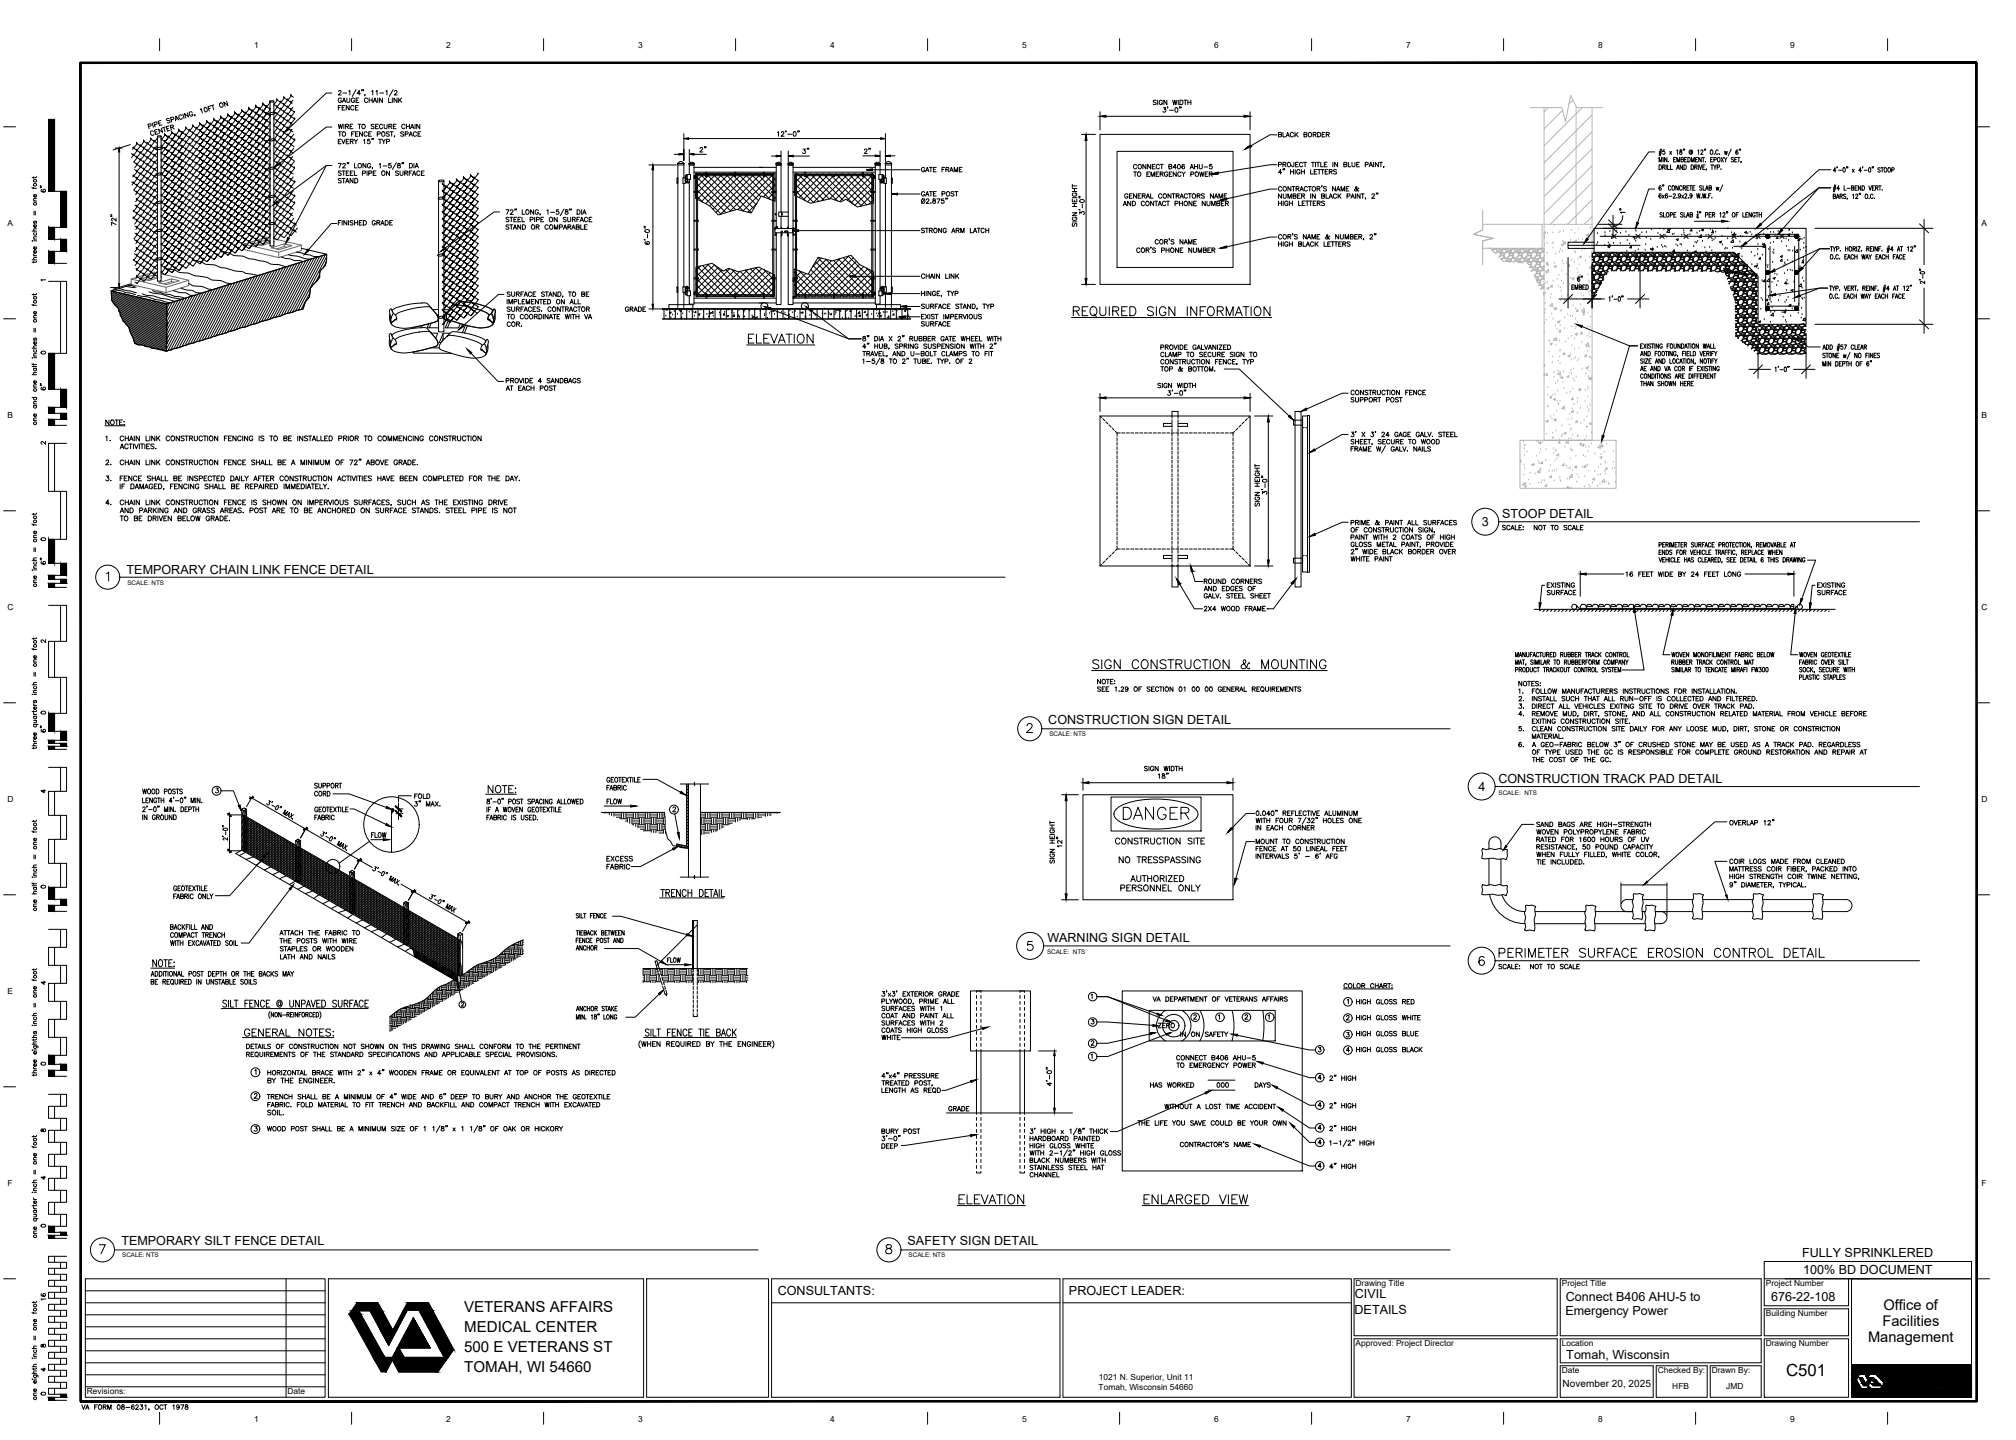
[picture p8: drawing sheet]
<svg xmlns="http://www.w3.org/2000/svg" width="1067mm" height="762mm" viewBox="0 0 1067 762" stroke-linecap="round" stroke-linejoin="round" font-family="sans-serif">
<defs><g id="words">
<text font-size="10.6" x="593" y="435">DANGER</text>
<g font-size="9.7">
<text x="566" y="169">REQUIRED SIGN INFORMATION</text>
<text x="394" y="184">ELEVATION</text>
<text x="577" y="356">SIGN CONSTRUCTION &amp; MOUNTING</text>
<text x="506" y="639">ELEVATION</text>
<text x="604" y="639">ENLARGED VIEW</text>
</g>
<text font-size="8.9" x="945" y="728">C501</text>
<text font-size="8.4" x="792" y="508">PERIMETER SURFACE EROSION CONTROL DETAIL</text>
<g font-size="8">
<text x="246" y="694">VETERANS AFFAIRS</text>
<text x="246" y="705">MEDICAL CENTER</text>
<text x="246" y="716">500 E VETERANS ST</text>
<text x="246" y="726">TOMAH, WI 54660</text>
</g>
<g font-size="7.8">
<text x="997" y="693">Office of</text>
<text x="996" y="702">Facilities</text>
<text x="989" y="710">Management</text>
</g>
<g font-size="6.7">
<text x="782" y="419">4</text>
<text x="954" y="665">FULLY SPRINKLERED</text>
<text x="954" y="674">100% BD DOCUMENT</text>
<text x="412" y="685">CONSULTANTS:</text>
<text x="566" y="685">PROJECT LEADER:</text>
<text x="717" y="687">CIVIL</text>
<text x="829" y="688">Connect B406 AHU-5 to</text>
<text x="937" y="689">676-22-108</text>
<text x="717" y="695">DETAILS</text>
<text x="828" y="696">Emergency Power</text>
<text x="829" y="719">Tomah, Wisconsin</text>
</g>
<g font-size="6.6">
<text x="795" y="274">STOOP DETAIL</text>
<text x="784" y="279">3</text>
<text x="67" y="304">TEMPORARY CHAIN LINK FENCE DETAIL</text>
<text x="555" y="383">CONSTRUCTION SIGN DETAIL</text>
<text x="793" y="414">CONSTRUCTION TRACK PAD DETAIL</text>
<text x="589" y="448">CONSTRUCTION SITE</text>
<text x="591" y="458">NO TRESSPASSING</text>
<text x="598" y="468">AUTHORIZED</text>
<text x="592" y="473">PERSONNEL ONLY</text>
<text x="554" y="499">WARNING SIGN DETAIL</text>
<text x="64" y="659">TEMPORARY SILT FENCE DETAIL</text>
<text x="480" y="659">SAFETY SIGN DETAIL</text>
</g>
<g font-size="6.2">
<text x="411" y="73">12'-0&quot;</text>
<text x="369" y="81">2&quot;</text>
<text x="424" y="83">3&quot;</text>
<text x="456" y="83">2&quot;</text>
<text x="25" y="103" transform="rotate(-90 25 103)">6&quot;</text>
<text x="676" y="102">CONTRACTOR'S NAME &amp;</text>
<text x="63" y="121" transform="rotate(-90 63 121)">72&quot;</text>
<text x="345" y="131" transform="rotate(-90 345 131)">6'-0&quot;</text>
<text x="487" y="165">SURFACE STAND, TYP</text>
<text x="613" y="194">CONSTRUCTION FENCE, TYP</text>
<text x="25" y="207" transform="rotate(-90 25 207)">6&quot;</text>
<text x="714" y="237">SHEET, SECURE TO WOOD</text>
<text x="25" y="300" transform="rotate(-90 25 300)">6&quot;</text>
<text x="714" y="294">2&quot; WIDE BLACK BORDER OVER</text>
<text x="25" y="389" transform="rotate(-90 25 389)">6&quot;</text>
<text x="218" y="428">3&quot; MAX.</text>
<text x="914" y="438">OVERLAP 12&quot;</text>
<text x="196" y="444">FLOW</text>
<text x="710" y="525">COLOR CHART:</text>
<text x="466" y="533">PLYWOOD, PRIME ALL</text>
<text x="466" y="571">4&quot;x4&quot; PRESSURE</text>
<text x="558" y="576" transform="rotate(-90 558 576)">4'-0&quot;</text>
<text x="703" y="573">2&quot; HIGH</text>
<text x="466" y="576">TREATED POST,</text>
<text x="140" y="583">TRENCH SHALL BE A MINIMUM OF 4&quot; WIDE AND 6&quot; DEEP TO BURY AND ANCHOR THE GEOTEXTILE</text>
<text x="703" y="587">2&quot; HIGH</text>
<text x="703" y="600">2&quot; HIGH</text>
<text x="624" y="608">CONTRACTOR'S NAME</text>
<text x="703" y="619">4&quot; HIGH</text>
<text x="42" y="748">VA FORM 08-6231, OCT 1978</text>
</g>
<g font-size="5.7">
<text x="676" y="74">BLACK BORDER</text>
<text x="487" y="105">GATE POST</text>
<text x="676" y="110">HIGH LETTERS</text>
<text x="178" y="120">FINISHED GRADE</text>
<text x="487" y="125">STRONG ARM LATCH</text>
<text x="676" y="132">HIGH BLACK LETTERS</text>
<text x="487" y="149">CHAIN LINK</text>
<text x="330" y="166">GRADE</text>
<text x="487" y="170">EXIST IMPERVIOUS</text>
<text x="487" y="174">SURFACE</text>
<text x="613" y="186">PROVIDE GALVANIZED</text>
<text x="613" y="190">CLAMP TO SECURE SIGN TO</text>
<text x="714" y="210">CONSTRUCTION FENCE</text>
<text x="714" y="279">PRIME &amp; PAINT ALL SURFACES</text>
<text x="714" y="287">PAINT WITH 2 COATS OF HIGH</text>
<text x="714" y="298">WHITE PAINT</text>
<text x="636" y="310">ROUND CORNERS</text>
<text x="860" y="306">16 FEET WIDE BY 24 FEET LONG</text>
<text x="636" y="314">AND EDGES OF</text>
<text x="636" y="318">GALV. STEEL SHEET</text>
<text x="636" y="325">2X4 WOOD FRAME</text>
<text x="218" y="424">FOLD</text>
<text x="320" y="427">FLOW</text>
<text x="664" y="448">MOUNT TO CONSTRUCTION</text>
<text x="147" y="496">ATTACH THE FABRIC TO</text>
<text x="147" y="500">THE POSTS WITH WIRE</text>
<text x="147" y="509">LATH AND NAILS</text>
<text x="147" y="504">STAPLES OR WOODEN</text>
<text x="352" y="510">FLOW</text>
<text x="792" y="514">SCALE: NOT TO SCALE</text>
<text x="466" y="536">SURFACES WITH 1</text>
<text x="612" y="545">ZERO</text>
<text x="466" y="548">COATS HIGH GLOSS</text>
<text x="466" y="551">WHITE</text>
<text x="624" y="550">IN ON SAFETY</text>
<text x="129" y="561">REQUIREMENTS OF THE STANDARD SPECIFICATIONS AND APPLICABLE SPECIAL PROVISIONS.</text>
<text x="141" y="574">BY THE ENGINEER.</text>
<text x="141" y="587">FABRIC. FOLD MATERIAL TO FIT TRENCH AND BACKFILL AND COMPACT TRENCH WITH EXCAVATED</text>
<text x="141" y="591">SOIL.</text>
<text x="501" y="589">GRADE</text>
<text x="616" y="588">WITHOUT A LOST TIME ACCIDENT</text>
<text x="466" y="601">BURY POST</text>
<text x="544" y="605">HARDBOARD PAINTED</text>
<text x="544" y="616">BLACK NUMBERS WITH</text>
<text x="544" y="620">STAINLESS STEEL HAT</text>
<text x="544" y="624">CHANNEL</text>
<text x="25" y="689" transform="rotate(-90 25 689)">16</text>
</g>
<g font-size="5.3">
<text x="487" y="92">GATE FRAME</text>
<text x="20" y="140" transform="rotate(-90 20 140)">three inches = one foot</text>
<text x="613" y="198">TOP &amp; BOTTOM.</text>
<text x="714" y="214">SUPPORT POST</text>
<text x="20" y="226" transform="rotate(-90 20 226)">one and one half inches = one foot</text>
<text x="794" y="282">SCALE: NOT TO SCALE</text>
<text x="20" y="312" transform="rotate(-90 20 312)">one inch = one foot</text>
<text x="664" y="440">IN EACH CORNER</text>
<text x="20" y="483" transform="rotate(-90 20 483)">one half inch = one foot</text>
<text x="609" y="531">VA DEPARTMENT OF VETERANS AFFAIRS</text>
<text x="717" y="532">HIGH GLOSS RED</text>
<text x="466" y="540">COAT AND PAINT ALL</text>
<text x="466" y="544">SURFACES WITH 2</text>
<text x="717" y="541">HIGH GLOSS WHITE</text>
<text x="717" y="549">HIGH GLOSS BLUE</text>
<text x="129" y="556">DETAILS OF CONSTRUCTION NOT SHOWN ON THIS DRAWING SHALL CONFORM TO THE PERTINENT</text>
<text x="717" y="558">HIGH GLOSS BLACK</text>
<text x="608" y="576">HAS WORKED</text>
<text x="643" y="576">000</text>
<text x="663" y="576">DAYS</text>
<text x="601" y="597">THE LIFE YOU SAVE COULD BE YOUR OWN</text>
<text x="544" y="609">HIGH GLOSS WHITE</text>
<text x="827" y="734">November 20, 2025</text>
</g>
<g font-size="4.9">
<text x="21" y="189">0</text>
<text x="21" y="236">2</text>
<text x="21" y="379">0</text>
<text x="21" y="421">4</text>
<text x="21" y="471">0</text>
<text x="21" y="522">4</text>
<text x="21" y="625">4</text>
<text x="21" y="727">4</text>
</g>
<g font-size="4.4">
<text x="134" y="26">1</text>
<text x="236" y="26">2</text>
<text x="338" y="26">3</text>
<text x="439" y="26">4</text>
<text x="541" y="26">5</text>
<text x="642" y="26">6</text>
<text x="744" y="26">7</text>
<text x="846" y="26">8</text>
<text x="947" y="26">9</text>
<text x="4" y="119">A</text>
<text x="1048" y="119">A</text>
<text x="4" y="221">B</text>
<text x="1048" y="221">B</text>
<text x="21" y="287">0</text>
<text x="4" y="323">C</text>
<text x="1048" y="323">C</text>
<text x="21" y="341">2</text>
<text x="4" y="424">D</text>
<text x="1048" y="424">D</text>
<text x="4" y="526">E</text>
<text x="21" y="565">0</text>
<text x="21" y="600">8</text>
<text x="4" y="627">F</text>
<text x="1048" y="627">F</text>
<text x="21" y="651">0</text>
<text x="717" y="681">Drawing Title</text>
<text x="826" y="681">Project Title</text>
<text x="934" y="681">Project Number</text>
<text x="934" y="697">Building Number</text>
<text x="717" y="712">Approved: Project Director</text>
<text x="826" y="712">Location</text>
<text x="934" y="712">Drawing Number</text>
<text x="21" y="714">8</text>
<text x="581" y="730">1021 N. Superior, Unit 11</text>
<text x="826" y="727">Date</text>
<text x="877" y="727">Checked By:</text>
<text x="906" y="727">Drawn By:</text>
<text x="46" y="738">Revisions:</text>
<text x="152" y="738">Date</text>
<text x="581" y="735">Tomah, Wisconsin 54660</text>
<text x="885" y="735">HFB</text>
<text x="914" y="735">JMD</text>
<text x="21" y="739">0</text>
<text x="134" y="752">1</text>
<text x="236" y="752">2</text>
<text x="338" y="752">3</text>
<text x="439" y="752">4</text>
<text x="541" y="752">5</text>
<text x="642" y="752">6</text>
<text x="744" y="752">7</text>
<text x="846" y="752">8</text>
<text x="947" y="752">9</text>
</g>
<text font-size="3.5" x="21" y="150">1</text>
<g font-size="3.3">
<text x="67" y="309">SCALE: NTS</text>
<text x="555" y="390">SCALE: NTS</text>
<text x="793" y="420">SCALE: NTS</text>
<text x="554" y="505">SCALE: NTS</text>
<text x="65" y="665">SCALE: NTS</text>
<text x="481" y="665">SCALE: NTS</text>
</g>
</g></defs>
<!-- layer: C-TEXT -->
<g fill="none" stroke="#000" stroke-width=".53">
<path d="M176 49h-3l-20 19M179 57h1M179 48h1v1l-1 1h2M180 56h-1v2M181 52a.9 .9 0 0 0-1 0 .9 .9 0 0 0-1 1 .8 .8 0 0 0 1 1 .8 .8 0 0 0 1-1h-1M181 57h1M181 54l1-2 1 2M181 49h2M182 53h1M183 56h-2v2h2M184 52v2h1v-2M185 48v2"/>
<path d="M185 56v2l-2-2v2M187 56a.9 .9 0 0 0-1 0 .9 .9 0 0 0 0 1 1 1 0 0 0 0 1 1 1 0 0 0 1 0M188 52a.9 .9 0 0 0-1 0 .9 .9 0 0 0-1 1 .8 .8 0 0 0 1 1 .8 .8 0 0 0 1-1h-1M188 57h1M188 53h1M188 47l-2 4M190 56h-2v2h2M190 52h-2v2h2M191 49h-2l1-1v2M192 48h-1M192 48h.1M193 50v1"/>
<path d="M195 52a.9 .9 0 0 0-1 0 .9 .9 0 0 0-1 1 .9 .9 0 0 0 1 1 .9 .9 0 0 0 1 0M195 53h2M195 52v2M197 48v2M197 52v2M197 54l1-2 1 2M198 53h1M199 48h1v2M200 52v2M201 49h2M202 52v2l-1-2v2M204 48h1v2"/>
<path d="M206 52v2h1M208 52v2M208 47l-2 4M209 48h1v1l-1 1h1M210 52v2l-2-2v2M211 52v2M212 53l1 1M213 52l-2 1M582 59v10M612 53h-2l2 1v1h-2M613 53v2M615 54a.9 .9 0 0 0-1-1 .9 .9 0 0 0-1 1 .8 .8 0 0 0 1 1 .8 .8 0 0 0 1-1"/>
<path d="M616 57h1l-1 1a.8 .8 0 0 1 1 1 1 1 0 0 1-2 0M617 53v2l-1-2v2M618 57h.1M619 58h2M621 53v2l1-2v2l1-2M623 53v2M624 57h.1M624 53h1a1.3 1.3 0 0 1 1 1 1.3 1.3 0 0 1-1 1h-1zM625 57h.1M626 53h2M627 53v2M629 53v2"/>
<path d="M629 54h1M630 53v2M662 59v10M176 67h-3l-25 19M179 66l1 2v-2l1 2v-2M179 70h2M179 75h1M180 70v2M180 74h-1v2h1M181 74l1 2 1-2M182 66v2M183 67h1v-1h-1v2"/>
<path d="M183 75h1M184 67v1M185 74h-2v2h2M185 67h1M185 75h2v-1h-2v2M186 71h1M186 75l1 1M187 66h-2v2h2M187 74l1 1v1M188 70h-2v2M188 71h1M189 74l-1 1"/>
<path d="M189 66h2M190 70h-2v2h2M190 66v2M192 70v2l-2-2v2M192 74h1v2M194 70a.9 .9 0 0 0-1 0 .9 .9 0 0 0 0 1 .9 .9 0 0 0 0 1 .9 .9 0 0 0 1 0M195 71h1M196 74h-1l-1 1a1 1 0 0 1 2 0 .8 .8 0 0 1 0 1 1 1 0 0 1-2 0M197 70h-2v2h2M197 73v1M198 73l-1 1M198 66h-2l2 1v1h-2"/>
<path d="M199 67h1M200 71h1v-1h-1v2M200 66h-1v2h1M200 74h2M201 74v2M202 74l1 1v1M202 66a.9 .9 0 0 0-1 0 .9 .9 0 0 0 0 1 .9 .9 0 0 0 0 1 .9 .9 0 0 0 1 0M203 66v1l1 1h1v-2M204 74l-1 1M205 75h1v-1h-1v2M206 67h1v-1h-1v2M206 70h-2l2 1v1h-2"/>
<path d="M206 70h2M207 67v1M207 70v2M208 67h1M209 72v1M210 66h-2v2h2M214 70h-2l2 2h-2M214 66a.9 .9 0 0 0-1 0 .9 .9 0 0 0 0 1 .9 .9 0 0 0 0 1 .9 .9 0 0 0 1 0M214 71h2v-1h-2v2M215 67h2M215 66v2M216 72l1-2 1 2"/>
<path d="M217 66v2M217 71h1M217 68l1-2 1 2M218 67h1M220 66v2M220 70a.9 .9 0 0 0-1 0 .9 .9 0 0 0 0 1 .9 .9 0 0 0 0 1 .9 .9 0 0 0 1 0M221 71h1M222 66v2l-1-2v2M223 70h-2v2h2M362 71v14v-6M364 73h102M365 79v7"/>
<path d="M413 80v6M417 80v6M466 80v6M469 71v15M572 71h8M575 71v79M582 62h80M659 79l2-2 1 1zM676 71h-4l-13 8M179 86h2l-2 3M181 91h-2l2 1h-2M181 95h-2l2 1h-2"/>
<path d="M181 90h2M181 94h2M181 87l1-1 1 1-2 2h2M182 90v3M182 94v3M183 97l1-3 1 3M183 92h1M183 96h1M184 86v1M185 86l-1 1M185 90h-2v3h2M185 92h1"/>
<path d="M187 90h-2v3h2M187 94v3l-2-3v3M188 90v3h1M188 86v3h1M188 94h1a1.3 1.3 0 0 1 0 2 1.3 1.3 0 0 1 0 1h-1zM192 92h1v-1l-1-1v3M194 86v3l-2-3v3M194 90v3M195 92h1l1-1-2-1v3M196 87a.9 .9 0 0 0-1-1 .9 .9 0 0 0-1 1v1a.8 .8 0 0 0 1 1 .8 .8 0 0 0 1-1M197 89h.1M197 92h1"/>
<path d="M199 90h-2v3h2M201 87v-1v3M203 88h2M206 90v3l-1-3v3M207 86h-1v2a.8 .8 0 0 1 1-1 1 1 0 0 1 0 2 .8 .8 0 0 1-1-1M210 86l-2 4M211 87a1 1 0 0 1 1 1 1 1 0 0 1 0 1h-2v-1l2-1zM211 91h-1l1 1h-2M212 90v2v1l1-1v-2M213 86v1M214 86l-1 1M214 92l2-1-2-1v3"/>
<path d="M215 92l1 1M217 92h.1M217 86a1.3 1.3 0 0 1 1 2 1.3 1.3 0 0 1-1 1zM218 90h-1v3M218 93l1-3 1 3M219 92h1M219 86v3M220 89l1-3v3M220 88h1M222 91a.9 .9 0 0 0-1-1 .9 .9 0 0 0 0 1 1 1 0 0 0 0 2 1 1 0 0 0 1-1M223 92h1M224 90h-1v3h1"/>
<path d="M343 87h15M345 87l1 3h-1zM345 90v71M357 82h2M408 83h3M420 83h8M459 90h28M462 89v1M471 82h3M567 100h3M567 98h3M567 98v1"/>
<path d="M569 100v1M600 91h1M601 91v2M602 88a.9 .9 0 0 0-1-1 .9 .9 0 0 0-1 1 .9 .9 0 0 0 1 1 .9 .9 0 0 0 1 0M606 87v2l-1-2v2M607 92h1M608 91h-1v2h1M609 87v2l-2-2v2M609 93v-2l1 2 1-2v2M610 88h1M611 87h-1v2h1M612 92h1"/>
<path d="M613 91h-1v2h1M614 88a.9 .9 0 0 0-1-1 .9 .9 0 0 0-1 1 .9 .9 0 0 0 1 1 .9 .9 0 0 0 1 0M614 92h1l1-1h-2v2M614 87h2M615 92l1 1M615 87v2M618 92a.9 .9 0 0 0-1-1 .9 .9 0 0 0-1 1 1 1 0 0 0 0 1 1 1 0 0 0 2 0v-1h-1M619 88h1v-1h-1v2h1v-1M619 92h1M620 91h-1v2h1M622 91v2l-1-2v2M622 89h-1l1-2v2"/>
<path d="M625 92a.9 .9 0 0 0-1-1 .9 .9 0 0 0-1 1 1 1 0 0 0 1 1 1 1 0 0 0 1 0M625 91l1 1v1M627 87a1.1 1.1 0 0 0-2 1 1.1 1.1 0 0 0 2 1 .7 .7 0 0 0-1-1 .7 .7 0 0 0-1 1M627 91l-1 1M630 89l1-2 1 2M630 89h1M630 92h1l1-1h-2v2M632 88h2M632 87v2M634 87v2M635 87v2h1v-2M635 91v2l1-2v2l1-2"/>
<path d="M637 88h2M638 92h1M639 91h-1v2h1M640 92h1v-1h-1v2M641 92v1M641 87h-1v1a.8 .8 0 0 1 1 0 .8 .8 0 0 1 0 1 .8 .8 0 0 1-1 0M641 92l4-1v1zM676 87h-4l-31 5M677 87h1v-1h-1v2M678 91h-1l1-1v2M679 87h1v-1h-1v2M679 89v1"/>
<path d="M680 87l1 1M680 89v1M683 90v2M683 91h1M684 90v2M685 86v2h-1v-1M685 90v2M686 87h1M687 86h-1v2h1M688 90a.9 .9 0 0 0-1 0 .9 .9 0 0 0-1 1 1 1 0 0 0 0 1 1 1 0 0 0 2 0v-1h-1M689 91h1M689 90v2"/>
<path d="M689 86a.9 .9 0 0 0-1 0 .9 .9 0 0 0 0 1 .9 .9 0 0 0 0 1 .9 .9 0 0 0 1 0M690 86h1M690 90v2M691 86v2M694 90v2h1M694 86h2M695 86v2M695 91h1M696 86v2M697 86h1M697 90h-2v2h2M697 90h2"/>
<path d="M697 86v2M698 90v2M699 86v2h1M699 90h2M700 90v2M701 87h1M701 91h1M702 86h-1v2h1M703 90h-2v2h2M703 91h2v-1h-2v2M704 91l1 1M705 86v2"/>
<path d="M707 90h-1l1 1v1h-1M708 86v2l-2-2v2M711 87h1l1-1h-2v2h2l-1-1M713 86v2h2M715 86l1 2h1v-2M718 87h1M719 86h-1v2h1M722 87h2v-1h-2v2M724 88l1-2 1 2M725 87h1M727 86v2M729 86v2l-1-2v2"/>
<path d="M730 86h2M731 86v2M732 88v1M147 107l26-19h3h-3l-20 38M178 118h-3l-12 14M264 112h-3l-25 19M268 111h1l-1 2M269 115h-1l1 1v1h-1M269 119h-1l1 2h-1M270 115h1M270 119h1M270 112l1-1-1 2h2"/>
<path d="M271 115v2M271 119v2M272 116h1M273 111h-1M273 111h.1M273 115h-1v2h1M274 116h1M276 115h-2v2h2M276 119v2l-2-2v2M276 115v2h2M276 111v2h2M276 119h1a1.3 1.3 0 0 1 1 1 1.3 1.3 0 0 1-1 1h-1z"/>
<path d="M281 116h1v-1h-1v2M282 111v2l-1-2v2M283 115v2M284 116h1v-1h-1v2M285 112a.9 .9 0 0 0-1-1 .9 .9 0 0 0-1 1 1 1 0 0 0 0 1 1 1 0 0 0 2 0v-1h-1M286 113v1M286 116h1M288 115h-2v2h2M289 111h1v2M290 120a.9 .9 0 0 0-1-1 .9 .9 0 0 0-1 1 .9 .9 0 0 0 1 1 .9 .9 0 0 0 1 0M291 112h2M295 115v2l-2-2v2"/>
<path d="M296 111h-1l-1 1a1 1 0 0 1 2 0 .9 .9 0 0 1-1 1 .9 .9 0 0 1-1 0M298 111l-2 3M299 111v1a1 1 0 0 1 1 0 1 1 0 0 1 0 1h-1a1.2 1.2 0 0 1 0-1 1.2 1.2 0 0 1 2 0zM300 115h-2l2 1-1 1h-1M300 115v2h1h1v-2M302 111h-1M302 111h.1M303 116h1v-1h-1v2M304 116v1M305 116h1M305 111h1a1.3 1.3 0 0 1 1 1 1.3 1.3 0 0 1-1 1h-1zM307 115h-2v2"/>
<path d="M307 117l1-2 1 2M307 119v2h2M307 117h1M308 111v2M308 113l1-2 1 2M309 113h1M311 119h-2v2h2M311 116a.9 .9 0 0 0-1-1 .9 .9 0 0 0-1 1 .9 .9 0 0 0 1 1 .9 .9 0 0 0 1 0M312 116h1M313 115h-1v2h1M472 103l3-1v1zM472 103h15"/>
<path d="M489 105l-1 3M490 106l1-1 1 1-2 2h2M493 107h.1M494 105v1l1 1a.8 .8 0 0 1-1 1 .8 .8 0 0 1 0-1l1-1v-1zM496 105h1l-1 3M499 105h-1v1a.8 .8 0 0 1 1 0 .8 .8 0 0 1 0 1 .8 .8 0 0 1-1 0M567 113h3l-3 1h3M567 105v2h3v-2M567 117h3M567 109h3M567 108h3M567 105h3"/>
<path d="M567 101h3M568 118v2l1-2v2M568 115a.9 .9 0 0 0-1 1 .9 .9 0 0 0 1 1 1.1 1.1 0 0 0 2-1 1 1 0 0 0-1-1M568 102a1 1 0 0 0 0 1 1 1 0 0 0 1 1 .9 .9 0 0 0 1-1 .9 .9 0 0 0-1-1v1M569 106v1M569 108v1M571 111h1M571 105h1M571 104h1M571 113v-1l1 1a1.1 1.1 0 0 1 2-1 1.1 1.1 0 0 1-1 2M573 108v2M594 109l1-3 1 3"/>
<path d="M595 108h1M597 103a.9 .9 0 0 0-1 0 .9 .9 0 0 0-1 0 1 1 0 0 0 0 2 1 1 0 0 0 2 0v-1h-1M598 104h1M598 106v3l-1-3v3M599 103h-1v2h1M599 106h1a1.3 1.3 0 0 1 1 2 1.3 1.3 0 0 1-1 1h-1zM601 103v2l-1-2v2M602 104h1M604 103h-2v2h2M604 104h2v-1h-2v2M605 104l1 1M606 107a.9 .9 0 0 0-1-1 .9 .9 0 0 0-1 1 1 1 0 0 0 0 2 1 1 0 0 0 1 0l1-1"/>
<path d="M606 105l1-2 1 2M607 104h1M609 103v2h1M610 106v3l-1-3v3M611 106h2M612 106v3M613 109l1-3 1 3M613 108h1M615 103a.9 .9 0 0 0-1 0 .9 .9 0 0 0-1 0 1 1 0 0 0 0 2 1 1 0 0 0 2 0v-1M617 107a.9 .9 0 0 0-1-1 .9 .9 0 0 0-1 1 1 1 0 0 0 0 2 1 1 0 0 0 2 0v-1M617 106h2M618 106v3"/>
<path d="M620 103v2l-2-2v2M620 103h2M621 103v2M622 108h1v-1l-1-1v3M622 104h2v-1h-2v2M623 104l1 1M624 108h2M624 106v3M624 105l1-2 1 2M625 104h1M626 106v3M628 103a.9 .9 0 0 0-1 0 1 1 0 0 0 0 2 1 1 0 0 0 1 0v-1"/>
<path d="M629 103h1M630 103v2M631 106v3l-2-3v3M632 108h1M633 106h-1v3h1M633 104h2v-1h-2v2M634 104l1 1M637 103h-1l1 2h-1M638 106v3l-2-3v3M639 106v2v1h1v-3M641 109v-3l1 3 1-3v3M642 103v2l-1-2v2"/>
<path d="M643 105l1-2v2M643 104h1M644 108l1-1-1-1v3h1v-1M645 105v-2l1 2 1-2v2M646 106l3-1v1zM646 108h1M648 106h-2v3h2M648 104h1M648 108l2-1-2-1v3M649 103h-1v2h1M649 108l1 1M676 100h-4l-26 6"/>
<path d="M678 103v2l-1-2v2M679 103v2h1h1v-2M682 105v-2v2l1-2v2M684 104h2v-1h-2v2h2l-1-1M688 103h-1v2M689 104h1v-1h-1v2M694 103v2M696 103v2l-2-2v2M699 104h2v-1h-2v2h2l-1-1M702 103v2h1M703 105l1-2 1 2M707 103a.9 .9 0 0 0-1 0v1a.9 .9 0 0 0 0 1 .9 .9 0 0 0 1-1"/>
<path d="M708 103v2M709 104l1 1M713 104h1v-1h-1v2M715 105l1-2 1 2M717 103v2M720 103v2l-2-2v2M721 103v2M723 105h-1M726 103h1l-1 2h1M728 102v1M729 102v1M272 121v-2l1 2"/>
<path d="M272 121h1M284 120h1v-1h-1v2M285 120v1M293 121v-2l1 2 1-2v2M296 120h1l1-1h-2v2M298 121l1-2 1 2M298 121h2M301 120h1v-1h-1v2M301 120l1 1M303 121v-2l1 2M303 121h1M305 120h1v-1h-1v2h1v-1"/>
<path d="M309 120h1M419 122h4zM419 122h68M603 132a.9 .9 0 0 0-1-1 .9 .9 0 0 0 0 1 1 1 0 0 0 0 1 1 1 0 0 0 1 0M606 132h2l-2-1v3M607 132l1 2M609 131h.1M611 132h-1l1 1v1l-1-1M613 127a.9 .9 0 0 0-1 0 .9 .9 0 0 0-1 1 .9 .9 0 0 0 1 1 .9 .9 0 0 0 1 0M615 132h1l-1-1v3M616 128h2v-1h-2v2M617 128l1 1"/>
<path d="M617 131v3M617 132h2M619 131v3M619 126v1M621 127h-1l1 1v1h-1M624 131v3l-2-3v3M625 132h.1M626 127v2l-2-2v2M626 131h-1v3h1M627 129v-2l1 2M627 128h1M629 129v-2l1 2 1-2v2"/>
<path d="M631 131v3l-2-3v3M632 131v2v1l1-1v-2M632 128h1M633 127h-1v2h1M634 134v-3l1 3 1-3v3M637 132h1v-1h-1v3l1-1v-1M639 132h1M641 131h-2v3h2M641 132h2v-1h-2v3M642 132l1 2M646 131l3-1v1zM676 125h-4l-26 6"/>
<path d="M678 125a.9 .9 0 0 0-1-1 .9 .9 0 0 0 0 1v1a.9 .9 0 0 0 1 0M682 125h1v-1h-1v2M684 124h.1M687 124h-2l2 2h-1h-1M691 124v2l-1-2v2M692 126l1-2 1 2M694 126v-2l1 2 1-2v2M698 124h-1v2M704 125h-1a1.2 1.2 0 0 1 0 1 1.2 1.2 0 0 1-2 0l2-1-1-1v1l1 1h1M708 124v2l-1-2v2M709 124v2h1h1v-2M712 126v-2l1 2 1-2v2"/>
<path d="M715 125h1v-1h-1v2h1v-1M717 125h1M718 124h-1v2h1M719 125h1l1-1h-2v2M720 125l1 1M722 126l-1 1M725 125v-1l1 1-1 1h1M727 124h.1M728 124h.1M267 156h-3l-19 16M268 158v3M270 155h-2l2 1-1 1h-1"/>
<path d="M271 154v2v1h1v-3M272 160l1-1-1-1v3M273 156l2-1-2-1v3M274 156l1 1M274 158v3h2M276 156h1M276 160h1M277 154h-1v3M277 157l1-3 1 3M278 156h1M278 158h-2v3h2M281 160h1"/>
<path d="M281 155a.9 .9 0 0 0-1-1 .9 .9 0 0 0 0 1v1a.9 .9 0 0 0 0 1 .9 .9 0 0 0 1-1M282 156h1M283 158h-2v3h2M284 154h-2v3h2M285 158v3l-2-3v3M285 158h2M286 158v3M288 160h1M288 155h-1l1 1v1h-1M289 154h1M289 158h-1v3h1M289 154v3"/>
<path d="M290 158a1.3 1.3 0 0 1 1 1 1.3 1.3 0 0 1 0 1l-1 1zM290 157l1-3 1 3M291 156h1M294 154v3l-1-3v3M295 154h1a1.3 1.3 0 0 1 1 2 1.3 1.3 0 0 1-1 1h-1zM298 157h.1M299 158v3l-2-3v3M301 154h1M302 154v3M304 158v3h1M306 158v3h1M308 156l1-1-1-1v3h1v-1"/>
<path d="M310 156h1M312 154h-2v3h2M450 146h3v1zM450 146h37M468 155h3v1zM468 155h19M488 154v2M488 155h1M489 154v2M490 154v2M493 154v2l-2-2v2M495 155a.9 .9 0 0 0-1-1 .9 .9 0 0 0-1 1v1a.8 .8 0 0 0 1 0 .8 .8 0 0 0 1 0"/>
<path d="M496 155h1M497 154h-1v2h1M498 156v1M501 154h2M502 154v2M503 154l1 1v1M505 154l-1 1M505 155h2v-1h-2v2M572 150h8M268 166h2M269 166v3M269 161v-3l1 3 1-3v3"/>
<path d="M270 163h-2l2 1-1 1-1-1M270 171a.9 .9 0 0 0-1-1 .9 .9 0 0 0-1 1v1a.9 .9 0 0 0 1 1 .9 .9 0 0 0 1-1M271 162v2v1l1-1v-2M273 164l2-1-2-1v3M273 171h2l-2-1v3M274 164l1 1M274 171l1 2M276 164h1M276 173h.1M277 167a.9 .9 0 0 0-1-1 .9 .9 0 0 0-1 1v1a.9 .9 0 0 0 1 1 .9 .9 0 0 0 1-1M277 162h-1v3M277 165l1-3 1 3"/>
<path d="M278 164h1M278 161v-3l1 3 1-3v3M281 163a1 1 0 0 0-1-1 1 1 0 0 0 0 2 .9 .9 0 0 0 0 1 .9 .9 0 0 0 1-1M282 164h1M283 168l1-1-1-1v3M284 162h-2v3h2M284 168v1M285 166a1.3 1.3 0 0 1 2 1 1.3 1.3 0 0 1-1 2h-1zM286 163h-2l2 1-1 1-1-1M287 165h.1M288 166v3M290 166v3l-2-3v3"/>
<path d="M291 169l1-3v3M291 168h1M292 163a.9 .9 0 0 0-1-1 .9 .9 0 0 0-1 1 1 1 0 0 0 0 2 1.1 1.1 0 0 0 2-1M293 166h1M293 166v3M295 168h1M296 166h-1v3h1M297 162v3l-2-3v3M297 162h2M298 162v3M299 166l1 3v-3l1 3v-3M299 164l2-1-2-1v3"/>
<path d="M300 164l1 1M301 165l1-3 1 3M302 161l1-3v3M302 164h1M302 160h1M302 166v3M303 166h1M303 166v3M305 168h1M305 166v3M305 163a.9 .9 0 0 0-1-1 .9 .9 0 0 0 0 1 1 1 0 0 0 0 2 1 1 0 0 0 1-1M306 162h1"/>
<path d="M306 166v3M306 162v3M309 166l1 3 1-3M310 164l2-1-2-1v3M311 164l1 1M311 169l1-3 1 3M312 168h1M343 163h139M351 169h131M405 162l3 1v1zM405 162l44 17h7h-7l-22-17M427 162l2 2v1z"/>
<path d="M457 178v1a1 1 0 0 1 1 0 1 1 0 0 1 0 1h-1a.8 .8 0 0 1 0-1 .8 .8 0 0 1 1 0v-1zM459 178h.1M460 178h.1M463 178a1.3 1.3 0 0 1 1 1 1.3 1.3 0 0 1 0 1h-1zM465 178v2M466 180h1M470 178l2 2M472 178l-2 2M475 179l1-1h1l-2 2h2M476 168l3-1v1zM476 168h11M478 178h-1"/>
<path d="M478 178h.1M481 179h2v-1h-2v2M482 179l1 1M484 178v2h1v-2M486 179h2v-1h-2v2h2l-1-1M487 162h-10h3v1M489 179h1v-1h-1v2h1v-1M491 179h1M493 178h-2v2h2M493 179h2v-1h-2v2M494 179l1 1M500 179a1.1 1.1 0 0 0-2-1 1 1 0 0 0 0 1 .9 .9 0 0 0 1 1 .9 .9 0 0 0 1-1h-1"/>
<path d="M500 180h2M502 178h2M503 178v2M504 179h1M506 178h-2v2h2M509 178v2l1-2v2l1-2M512 179h1M512 178v2M513 178v2M514 179h1M515 178h-1v2h1M516 179h1"/>
<path d="M518 178h-2v2h2M518 178v2h2M522 178l1 2 1-2v2l1-2M525 178v2M526 178h2M527 178v2M528 179h2M528 178v2M530 178v2M567 168h106M249 187l15 15h2M395 183h36"/>
<path d="M457 190v2M457 186h1M457 186v2M458 184h-1l1-2v2M459 191h2M459 187h1v-1h-1v2M459 182h.1M459 187l1 1M460 182h.1M461 188l1-2 1 2M461 188h1M463 186l1 2 1-2"/>
<path d="M463 190h-1v1a.8 .8 0 0 1 1 0 .8 .8 0 0 1 0 1 1 1 0 0 1-2 0M463 182v2M463 183h1M464 182v2M465 187h1M465 182v2h1h1v-2M466 189l-2 4M466 180l1-2 1 2M466 190v1l2 1a.8 .8 0 0 1-1 0 .8 .8 0 0 1-1-1l2-1zM467 186h-2v2h2M467 186v2h2M468 183h1v-1h-1v2h1v-1"/>
<path d="M469 188v1M470 184v1M471 190h1M471 190v2M472 188l1-2 1 2M473 188h1M475 182h-1l1 2h-1M476 183h1v-1h-1v2M476 186v2l-1-2v2M477 186h1a1.3 1.3 0 0 1 1 1 1.3 1.3 0 0 1-1 1h-1zM478 191v-1h1l-2 2h2M478 183h2v-1h-2v2"/>
<path d="M479 183l1 1M480 190h.1M481 190h.1M481 182v2M482 186v2h1l1-2M483 182v2l-1-2v2M483 190h2M484 190v2M485 187h2M486 190v2h1v-2M486 183a.9 .9 0 0 0-1-1 .9 .9 0 0 0-1 1 .8 .8 0 0 0 1 1 .8 .8 0 0 0 1-1h-1M487 187h2v-1h-2v2h2l-1-1"/>
<path d="M488 191h2v-1h-2v2h2l-1-1M490 182h-1l1 2h-1M491 191h.1M491 182v2h1h1v-2M492 190h-1v2h1M492 186v2h2M493 192h.1M494 186h2M495 186v2M495 182h-1l1 1v1h-1M496 190h1M496 183h1v-1h-1v2"/>
<path d="M497 190v2M498 190l1 1v1M498 183h1M499 190v1M500 182h-2v2h2M500 180l1-2 1 2M500 187a.9 .9 0 0 0-1-1 .9 .9 0 0 0-1 1 .9 .9 0 0 0 1 1 .9 .9 0 0 0 1 0M500 191h1l1-1h-2v2M501 186v2h1M502 182v2l-1-2v2M502 188l1-2 1 2M503 192h.1"/>
<path d="M503 188h1M504 182h-1l1 2h-1M505 188v-2l1 2 1-2v2M505 182v2M508 187h1v-1h-1v2M508 191h1M510 190h-2v2M510 182v2l-1-2v2M511 186h-1v1l1 1h-1M513 191v-1h1l-1 2h1M513 182l1 2v-2l1 2 1-2M514 186h2"/>
<path d="M515 186v2M516 182v2M517 182h1M518 182v2M519 183h2M519 182v2M521 182v2M521 187h1M523 186h-2v2M523 186v2M524 183l1-1v1l-1 1h1M524 186h1"/>
<path d="M525 186v2M526 182h.1M527 182h.1M648 195h8l26 25M268 201h1v-1h-1v3M268 207l1-3 1 3M268 206h1M270 204h1M270 201h2v-1h-2v3M271 204v3M271 201l1 2M274 205h1"/>
<path d="M275 200l1 3 1-3M276 204h-2v3h2M276 207l1-3 1 3M277 206h1M277 200v3M278 200h1a1.3 1.3 0 0 1 1 1 1.3 1.3 0 0 1-1 2h-1zM280 205a.9 .9 0 0 0-1-1 .9 .9 0 0 0 0 1 1 1 0 0 0 0 1 1 1 0 0 0 1 0M280 201h1M281 205h2M281 204v3M282 200h-2v3h2M283 204v3"/>
<path d="M286 205h1v-1h-1v3M287 202h-2l1-2v3M291 201h-2l2 1-1 1-1-1M292 203v-3l1 3M292 202h1M292 205h-1l1 1v1l-1-1M293 204h1M293 204v3M295 200v3l-1-3v3M296 200h1a1.3 1.3 0 0 1 1 1 1.3 1.3 0 0 1-1 2h-1zM299 201h1v-1h-1v3l1-1v-1M301 203l1-3 1 3"/>
<path d="M301 202h1M305 201a.9 .9 0 0 0-1-1 .9 .9 0 0 0-1 1v1a.8 .8 0 0 0 1 1 .8 .8 0 0 0 1-1h-1M307 201h-2l2 1-1 1-1-1M582 208v10M582 211h80M614 203h-1l1 2h-1M615 203v2M618 203a.9 .9 0 0 0-1 0 .9 .9 0 0 0-1 1 .9 .9 0 0 0 1 1 .9 .9 0 0 0 1-1h-1M618 207h1v1a.8 .8 0 0 1 0 1 .8 .8 0 0 1-1 0M620 203v2l-2-2v2M620 206v1M621 208h2"/>
<path d="M623 203l1 2v-2l1 2v-2M626 203v2M627 206v1M627 203h1a1.3 1.3 0 0 1 1 1 1.3 1.3 0 0 1-1 1h-1zM628 206l-1 1M629 203h2M630 203v2M631 203v2M631 204h2M633 203v2M662 208v10M713 208h-3l-19 8"/>
<path d="M664 220h10M671 220v80M713 230h-3l-14 8M715 229h1v1a.8 .8 0 0 1 0 1 .8 .8 0 0 1-1 0M718 228l-1 1M721 229l1 2M722 229l-1 2M726 229h1l-1 1a.8 .8 0 0 1 1 1 1 1 0 0 1-2 0M728 228v1M731 229h1h1l-2 2h2M733 236l-2 4M735 230h-2l2-1v2"/>
<path d="M740 229a.9 .9 0 0 0-1 0 .9 .9 0 0 0-1 1 1 1 0 0 0 0 1 1 1 0 0 0 2 0v-1h-1M740 231l1-2 1 2M744 229a.9 .9 0 0 0-1 0 .9 .9 0 0 0-1 1 1 1 0 0 0 1 1 1 1 0 0 0 1 0v-1M746 229h-1v2M751 229a.9 .9 0 0 0-1 0 .9 .9 0 0 0-1 1 1 1 0 0 0 1 1 1 1 0 0 0 1 0v-1M752 231v-2l1 2M754 229v2h1M756 229v2l1-2M763 229h-2l2 1-1 1h-1M763 229h2M764 229v2M765 230h1"/>
<path d="M767 229h-2v2h2M768 230h1M769 229h-1v2h1M770 229v2h1M664 253v2h2v-2M664 257h2M664 256h2M664 253h2M664 249h2M664 248h2M664 246h2M664 246v1"/>
<path d="M665 250a.9 .9 0 0 0-1 1 .9 .9 0 0 0 1 1 1 1 0 0 0 1 0 1 1 0 0 0 0-2v1M665 248v1M665 254v1M665 256v1M668 259h.1M668 253h.1M668 252h.1M669 256v2M664 261h2l-2 1h2M664 265h2M664 266v2l2-2v1v1M665 263a.9 .9 0 0 0-1 1 .9 .9 0 0 0 1 1 1 1 0 0 0 1-1 1 1 0 0 0 0-1v1"/>
<path d="M668 261v-1l1 1a.8 .8 0 0 1 1-1 1 1 0 0 1 0 2M713 276h-3l-14 7M719 279h-1v3M724 280a.9 .9 0 0 0-1-1 .9 .9 0 0 0-1 1 1 1 0 0 0 0 1 1 1 0 0 0 1 0h1M728 279v3l-1-3v3M731 280h-2l2 1-1 1-1-1M732 279v3M736 279v2v1l1-1v-2M740 280a.9 .9 0 0 0-1-1 .9 .9 0 0 0-1 1 1 1 0 0 0 0 1 1 1 0 0 0 2 0M741 279v3M742 279v3M747 279v3l-1-3v3"/>
<path d="M752 280l-1-1v1l1 1h-1M753 279v3M756 280a.9 .9 0 0 0-1-1 .9 .9 0 0 0-1 1 1 1 0 0 0 0 1 1 1 0 0 0 1 0h1h-1M758 279v3l-2-3v3M623 300v11M630 299l1 3-1 1zM630 299l2 9h4M664 300h10M717 287a.9 .9 0 0 0-1 0 .9 .9 0 0 0-1 1 .8 .8 0 0 0 1 1 .8 .8 0 0 0 1-1h-1M717 287v2h2M723 287h-1l1 2h-1M726 287h-2v1l2 1h-2"/>
<path d="M729 289v-2l1 2 1-2v2M733 287h-2v2M733 280h2l-2-1v3M734 287v2M735 289l1-2 1 2M737 287v2h2M742 288h1v-1h-1v2M744 289l1-2 1 2M746 287v2M749 287v2l-2-2v2M750 287v2M755 288h1l1-1h-2v2"/>
<path d="M757 288h2v-1h-2v2M762 287l1 2 1-2M764 287v2M765 287h1a1.3 1.3 0 0 1 1 1 1.3 1.3 0 0 1-1 1h-1zM769 287h-1v2M56 304l1-1v4M63 305h469M623 306l2 3h-1zM623 306l9 16h4M683 309l3-3-2 3zM686 306l-12 16h-3M578 355h124"/>
<path d="M582 359v3l-1-3v3M585 359h2M586 359v3M589 359h-1v3h1M582 364h-1l1 1v1h-1M583 365h1M585 363h-2v3h2M585 365h1M587 363h-2v3h2M588 361h.1M590 360h.1M590 362h.1"/>
<path d="M590 364l1-1v3M592 366h.1M593 364l1-1 1 1-2 2h2M597 364a.7 .7 0 0 1-1 1 .7 .7 0 0 1 0-1 .7 .7 0 0 1 1 0v2h-1M603 365h1M604 363h-1v3M609 364h-2l2 2h-2M609 365h1M611 363h-2v3h2M613 364a.9 .9 0 0 0-1-1 .9 .9 0 0 0-1 1v1a.9 .9 0 0 0 1 1 .9 .9 0 0 0 1-1M614 363h1M614 363v3"/>
<path d="M616 363v3M621 363v3l-2-3v3M626 364l1-1v3M646 364a.9 .9 0 0 0-1-1 .9 .9 0 0 0 0 1v1a.9 .9 0 0 0 0 1 .9 .9 0 0 0 1-1M647 365h1M649 363h-2v3h2M651 363v3l-2-3v3M652 365h1M653 363h-1v3h1M654 365l1-1-1-1v3M655 365l1 1M656 366l1-3 1 3"/>
<path d="M656 365h1M658 363v3h2M663 365l1-1-1-1v3M663 365l1 1M665 365h1M666 363h-1v3h1M668 365l1 1M670 363v2v1h1v-3M672 363v3M673 365l1-1h1l-2-1v3M674 365l1 1M675 365h1"/>
<path d="M677 363h-2v3h2M678 366v-3l1 3v-3v3M680 365h1M682 363h-2v3h2M684 363v3l-2-3v3M685 363h1M685 363v3M688 364h-1l1 1v1h-1M543 384l1-1h2v1v1l-3 3h3M551 386h216M573 412v6M573 414h79"/>
<path d="M607 406h-1l1 2h-1M608 406v2M610 406a.9 .9 0 0 0-1 0v1a.9 .9 0 0 0 1 1 .9 .9 0 0 0 0-1M613 406v2l-2-2v2M613 410l1-1v3M615 410a1 1 0 0 1 1 1 1 1 0 0 1 0 1h-1v-1l1-1zM616 406l1 2v-2l1 2v-2M618 409l-1 1M618 409v1M619 406v2M620 406h1a1.3 1.3 0 0 1 0 1 1.3 1.3 0 0 1 0 1h-1zM622 406h1"/>
<path d="M623 406v2M624 406v2M624 407h2M626 406v2M652 412v6M791 416h225M556 438h2M556 437h2M556 435h2M556 435v1M556 439a.9 .9 0 0 0 0 1 .9 .9 0 0 0 1 1 1 1 0 0 0 1-1 1 1 0 0 0 0-1h-1v1M557 437v1"/>
<path d="M562 421h9M564 421v55M652 438v1l-2 2zM664 430h-5l-9 11M665 433v2l1-2v2l1-2M667 431h.1M668 433v2M668 433h2M669 433v2M670 433v2M670 434h2M672 433v2"/>
<path d="M672 431h-2l1-2v3M675 429h.1M675 434h1M676 429h.1M677 433h-2v2M679 430h1h1l-2-1v3M680 433v2h1v-2M680 430l1 2M681 430h1M682 434h2v-1h-2v2M683 429h-2v3h2M683 434l1 1"/>
<path d="M684 430h.1M685 429h-1v3M686 429v3h1M687 433h1l-1 2M687 430h1M689 429h-2v3h2M691 433l-2 3M691 430a1 1 0 0 0-1-1 1.1 1.1 0 0 0-1 2 .9 .9 0 0 0 1 1 .9 .9 0 0 0 1-1M692 429h1M692 433h1l-1 1a.8 .8 0 0 1 1 1 .8 .8 0 0 1-1 0M692 429v3M694 429v3"/>
<path d="M694 434v-1h1l-1 2h1M694 429l1 3 1-3M697 433h-1M697 430h1M697 433h.1M698 429h-1v3h1M700 434h2M700 433v2M701 432l1-3 1 3M701 431h1M702 433v2M703 429v3h2"/>
<path d="M705 429v2l1 1 1-1v-2M705 433v2h2M707 434h1M708 432v-3l1 3 1-3v3M709 433h-2v2h2M710 429v3M711 433h-2l2 1v1h-2M713 429v3l-2-3v3M714 429v2l1 1v-1v-2M716 432v-3l1 3 1-3v3M718 433v2l-2-2v2M719 434h1"/>
<path d="M720 433h-1v2h1M556 449h2l-2 2h2M556 442v2h2v-2M556 454h2M556 446h2M556 445h2M556 442h2M556 455v2l1-2h1v2M556 452a1 1 0 0 0 0 1 1 1 0 0 0 1 1 .9 .9 0 0 0 1-1 .9 .9 0 0 0-1-1M557 443v1M557 445v1M559 444h1"/>
<path d="M559 443h1M562 448h-2M562 445v1l-2-1v1M664 445h-5l-6 23M665 452v2M666 448h-1v2M667 452v2l-1-2v2M668 452h1M668 448h-1v2h1M669 452v2M670 453h1M670 448v2l-1-2v2"/>
<path d="M671 452h-1v2h1M672 453h1l1-1h-2v2M673 453l1 1M673 448a.9 .9 0 0 0-1 0 .9 .9 0 0 0-1 1 .9 .9 0 0 0 1 1 .9 .9 0 0 0 1 0M674 452l1 2 1-2M675 448h-1v2h1M676 454l1-2 1 2M676 453h2M678 450l1-2 1 2M679 452v2h1M681 448v2M682 452h-1l-1 1 2 1h-2"/>
<path d="M686 448h-1v1a.8 .8 0 0 1 1 0 .8 .8 0 0 1 0 1 1 1 0 0 1-2 0M686 452h-1v1a.8 .8 0 0 1 1 0 .8 .8 0 0 1 0 1 .8 .8 0 0 1-1 0M688 452h-1M691 453h2M691 448v2h2M693 448v2M696 448v2l-2-2v2M698 452h-1a1 1 0 0 0-1 1 1.1 1.1 0 0 0 2 1 .7 .7 0 0 0-1-1 .7 .7 0 0 0-1 0M698 448h-1v2h1M699 450v-2l1 2M699 452h-1M701 448v2h1"/>
<path d="M702 454l1-2v2M702 453h1M704 453h1M705 452h-1v2M707 448h-2v2M708 452a.9 .9 0 0 0-1 0 .9 .9 0 0 0-1 1 .8 .8 0 0 0 1 1 .8 .8 0 0 0 1-1h-1M709 448h-2v2h2M711 448h-2v2h2M712 448v2M562 476h9M654 465l-1 3zM546 498h-2v2a1.7 1.7 0 0 1 2 0 1.7 1.7 0 0 1 0 3 1.7 1.7 0 0 1-2-1"/>
<path d="M552 501h215M467 525h1l-1 1a.8 .8 0 0 1 1 1 .8 .8 0 0 1-1 0M469 524v1M470 526l1 1M471 526l-1 1M472 525h1v1a.8 .8 0 0 1 0 1 .8 .8 0 0 1-1 0M475 524l-1 1M479 525h-1v2M480 525l1 2M481 525l-1 2M482 525h2M483 525v2"/>
<path d="M486 525h-2v2M486 526h2v-1h-2v2M489 525v2M492 526h1l1-1h-2v2M498 525a.9 .9 0 0 0-1 0 .9 .9 0 0 0 0 1 1 1 0 0 0 0 1 1 1 0 0 0 1 0v-1M499 526h2v-1h-2v2M501 527l1-2 1 2M504 525a1.3 1.3 0 0 1 1 1 1.3 1.3 0 0 1-1 1zM507 525h-1v2M577 526h1v2M578 539h1l-1 1a1.1 1.1 0 0 1 1 2 1.1 1.1 0 0 1-2-1M615 537l-29-10h-5h5l34 14"/>
<path d="M632 538v-1h1l-1 2h1M645 537v2M659 538v-1h1l-1 2h1M671 537h1v2M711 523h26M713 538v-1l1 1-2 2h2M713 529h1v2M520 544l-18 5h-25M577 558h1v2M578 551h1l-2 2h2M581 541l32 2M611 547l-25 5h-5"/>
<path d="M620 546l-34 13h-5M624 559a.9 .9 0 0 0-1 0 1 1 0 0 0 0 2 1 1 0 0 0 1 0v-1M629 559v2l-1-2v2M632 559v2l-2-2v2M633 560h.1M634 559h-1v2h1M636 559a.9 .9 0 0 0-1 0 1 1 0 0 0 0 2 1 1 0 0 0 1 0v-1M637 559h1M638 559v2M641 560h2v-1h-2v2h2l-1-1M650 559h-1a1 1 0 0 0-1 1 1.1 1.1 0 0 0 2 1 .7 .7 0 0 0-1-1 .7 .7 0 0 0-1 0M655 560h2"/>
<path d="M655 559v2M657 559v2M657 559l1 2h1v-2M660 560h2M664 559h-1v1a.8 .8 0 0 1 1 0 .8 .8 0 0 1 0 1 .8 .8 0 0 1-1-1M698 554h1l-1 1a.8 .8 0 0 1 1 1 1 1 0 0 1-2 0M713 546h1l-1 1a1.1 1.1 0 0 1 1 2 1.1 1.1 0 0 1-2-1M714 556h-2l2-2v3M494 578h1M496 576h1a1.3 1.3 0 0 1 1 1 1.3 1.3 0 0 1-1 1h-1zM514 572l-14 5h-2M623 562h1"/>
<path d="M623 562v3M630 564h1M631 562h-1v3h1M632 565v-3l1 3 1-3v3M635 564h.1M636 562h-1v3h1M637 564h1v-1l-1-1v3M637 564l1 1M638 578l-47 21h-3M641 563a.9 .9 0 0 0-1-1 .9 .9 0 0 0-1 1 1 1 0 0 0 0 2 1 1 0 0 0 2 0v-1h-1M641 564h1M643 562h-2v3h2"/>
<path d="M645 562v3l-1-3v3M645 560h-1l1-1v2M648 563a1 1 0 0 0-2 0 1 1 0 0 0 0 1 .9 .9 0 0 0 1 1 .9 .9 0 0 0 1-1M648 562l1 2v1M650 562l-1 2M653 561v-2l1 2M653 560h1M653 564h1v-1l-1-1v3M658 562v3l1-3v3l1-3M661 564h.1M662 562h-1v3h1M663 564h1v-1l-1-1v3"/>
<path d="M663 564l1 1M699 570h-2l2-1v2M545 597h2l-1 1a1 1 0 0 1 0 2 .8 .8 0 0 1-1-1M548 597l-1 1M551 597v3M553 597v3M556 598a.9 .9 0 0 0-1-1 .9 .9 0 0 0-1 1 1.1 1.1 0 0 0 1 2 1 1 0 0 0 1-1h-1M557 597v3M558 597v3M561 598l2 2M563 598l-2 2M566 598l1-1v3"/>
<path d="M570 597l-2 4M571 598a1 1 0 0 1 1 1 1 1 0 0 1 0 1h-1a.8 .8 0 0 1 0-1 .8 .8 0 0 1 1-1zM573 597v1M574 597v1M577 597h1M577 597v3M579 597v3M580 597v3M581 597v3M584 598a.9 .9 0 0 0-1-1 .9 .9 0 0 0-1 1 1 1 0 0 0 0 2 1.1 1.1 0 0 0 2-1M584 597v3M585 598l1 2"/>
<path d="M586 597l-2 2M699 585h-2l2-2v3M699 597h-2l2-1v2M467 605a1.3 1.3 0 0 1 1 1 1.3 1.3 0 0 1-1 2zM467 601h1l-1 1a.8 .8 0 0 1 1 1 .8 .8 0 0 1-1 0M469 606h1M470 605h-1v3h1M471 606h1M473 605h-2v3h2M473 606h2l-2-1v3M514 601l-37 5M545 609l1 2v-2l1 2v-2"/>
<path d="M548 609v2M549 609v2M551 609v2M552 609v2M556 610v-1h1l-2 2h2M561 609h1v2M565 608l-2 4M566 610v-1h1l-2 2h2M572 609v2M573 609v2M574 609v2M577 610a.9 .9 0 0 0-1-1 .9 .9 0 0 0-1 1 .8 .8 0 0 0 1 1 .8 .8 0 0 0 1-1h-1"/>
<path d="M578 609v2M579 609v2M584 610a.9 .9 0 0 0-1-1 .9 .9 0 0 0-1 1 1 1 0 0 0 1 1 1 1 0 0 0 1 0v-1h-1M585 609v2h1M591 609h-2l2 1v1h-2M593 609h-2l2 1v1h-2M699 605h-2l2-2v3M699 617h-2l2-1v2M704 604v2M706 605h2M709 604v2M713 603l-2 4"/>
<path d="M713 604h1h1l-2 2h2M716 603v1M717 603l-1 1M720 604v2M720 605h1M721 604v2M722 604v2M725 604a.9 .9 0 0 0-1 0 .9 .9 0 0 0-1 1 .8 .8 0 0 0 1 1 .8 .8 0 0 0 1-1h-1M725 605h2M725 604v2M727 604v2M507 638h36"/>
<path d="M604 638h57M53 659h3l-3 4M469 659v1l2 1 1 1a1.5 1.5 0 0 1-2 2 1.6 1.6 0 0 1-1-3l3-1-1-1zM61 661h340M477 661h290"/>
<circle cx="623" cy="58" r="1.1"/>
<circle cx="182" cy="71" r="1.1"/>
<circle cx="192" cy="67" r="1.1"/>
<circle cx="203" cy="71" r="1.1"/>
<circle cx="190" cy="88" r="1.1"/>
<circle cx="203" cy="92" r="1.1"/>
<circle cx="603" cy="92" r="1.1"/>
<circle cx="603" cy="88" r="1.1"/>
<circle cx="624" cy="88" r="1.1"/>
<circle cx="633" cy="92" r="1.1"/>
<circle cx="682" cy="87" r="1.1"/>
<circle cx="279" cy="112" r="1.1"/>
<circle cx="292" cy="116" r="1.1"/>
<circle cx="489" cy="106" r="1.1"/>
<circle cx="572" cy="106" r="1.1"/>
<circle cx="607" cy="108" r="1.1"/>
<circle cx="616" cy="104" r="1.1"/>
<circle cx="627" cy="108" r="1.1"/>
<circle cx="632" cy="104" r="1.1"/>
<circle cx="282" cy="120" r="1.1"/>
<circle cx="292" cy="120" r="1.1"/>
<circle cx="605" cy="132" r="1.1"/>
<circle cx="615" cy="128" r="1.1"/>
<circle cx="620" cy="132" r="1.1"/>
<circle cx="680" cy="125" r="1.1"/>
<circle cx="295" cy="160" r="1.1"/>
<circle cx="304" cy="156" r="1.1"/>
<circle cx="271" cy="167" r="1.1"/>
<circle cx="272" cy="171" r="1.1"/>
<circle cx="279" cy="167" r="1.1"/>
<circle cx="281" cy="167" r="1.1"/>
<circle cx="293" cy="163" r="1.1"/>
<circle cx="309" cy="163" r="1.1"/>
<circle cx="474" cy="191" r="1.1"/>
<circle cx="491" cy="187" r="1.1"/>
<circle cx="507" cy="191" r="1.1"/>
<circle cx="507" cy="183" r="1.1"/>
<circle cx="517" cy="187" r="1.1"/>
<circle cx="273" cy="201" r="1.1"/>
<circle cx="289" cy="205" r="1.1"/>
<circle cx="625" cy="208" r="1.1"/>
<circle cx="669" cy="254" r="1.1"/>
<circle cx="716" cy="280" r="1.1"/>
<circle cx="720" cy="288" r="1.1"/>
<circle cx="725" cy="280" r="1.1"/>
<circle cx="744" cy="280" r="1.1"/>
<circle cx="760" cy="288" r="1.1"/>
<circle cx="57" cy="305" r="6"/>
<circle cx="584" cy="361" r="1.1"/>
<circle cx="601" cy="365" r="1.1"/>
<circle cx="617" cy="365" r="1.1"/>
<circle cx="625" cy="365" r="1.1"/>
<circle cx="632" cy="365" r="1.1"/>
<circle cx="634" cy="365" r="1.1"/>
<circle cx="639" cy="365" r="1.1"/>
<circle cx="641" cy="365" r="1.1"/>
<circle cx="668" cy="365" r="1.1"/>
<circle cx="545" cy="386" r="6"/>
<circle cx="784" cy="416" r="7"/>
<circle cx="665" cy="430" r="1.1"/>
<circle cx="669" cy="430" r="1.1"/>
<circle cx="673" cy="430" r="1.1"/>
<circle cx="678" cy="434" r="1.1"/>
<circle cx="704" cy="434" r="1.1"/>
<circle cx="715" cy="434" r="1.1"/>
<circle cx="687" cy="449" r="1.1"/>
<circle cx="545" cy="501" r="7"/>
<circle cx="490" cy="526" r="1.1"/>
<circle cx="626" cy="560" r="1.1"/>
<circle cx="647" cy="560" r="1.1"/>
<circle cx="626" cy="564" r="1.1"/>
<circle cx="656" cy="564" r="1.1"/>
<circle cx="474" cy="602" r="1.1"/>
<circle cx="588" cy="610" r="1.1"/>
<circle cx="54" cy="661" r="6"/>
<circle cx="470" cy="661" r="6"/>
</g>
<!-- layer: A-DETL -->
<g fill="none" stroke="#000" stroke-width=".53">
<path d="M124 60h.1M124 60l-2 2M128 58h.1M128 58l-2 3M129 60h1M129 60l-1-2 1 2M130 60h.1M130 60l2 1M132 57h.1M132 57l-2 3M133 58v1M133 58l-1-1 1 1"/>
<path d="M134 59h.1M134 59l1 1M135 60h.1M135 56h.1M135 60h1M135 56l-1 3M136 60h.1M136 60l1-2-1 2M136 60h-1M137 57h.1M137 57l-2-1 2 1M137 57l2 2"/>
<path d="M137 57v1M138 57h-1M139 55h.1M139 59h.1M139 55l-1 2M139 59l-1 2M139 59l2-3-2 3M141 56h.1M141 60h.1M141 56l-2-1 2 1M141 60l-2-1 2 1M141 56l2 2"/>
<path d="M143 54h.1M143 58h.1M143 54l-2 2M143 58l-2 2M143 54v76h2M145 54h-2M145 54h.1M145 54v76M145 55l1 1M145 59l1 1M145 60h-2h-1M145 60h.1"/>
<path d="M145 60h1M146 56h.1M146 60h.1M146 53l2 1M146 56l2 2M146 53h.1M146 53h1M146 56h1M147 53l-2 2M147 56l-2 3M147 56h.1M148 54h.1"/>
<path d="M148 54l2 1M148 58h.1M148 58l2 1M148 58l-2 2M149 54l-2 2M149 54h-1M150 52h.1M150 55h.1M150 59h.1M150 52l-1 2M150 55l-1 3M150 59l-2 2"/>
<path d="M150 52l2 1M150 55l2 1M150 59l2 1M152 53h.1M152 56h.1M152 56v1M152 57h.1M152 53l2 1M152 57l2 1M152 53l-2 2M152 56l-2 3M154 54h.1"/>
<path d="M154 58h.1M154 58l2 1M154 50l1 1M154 54l1 1M154 50h.1M154 50l-2 3M154 58l-2 2M154 54l-2 3M155 57l-1 1M155 53l-1 1M156 59l-2 2M61 78h4"/>
<path d="M69 77l-9 2M70 78h1M71 78h.1M71 78l1 1M71 78l-1 1M72 79h.1M72 76l2 1M72 79l2 2M72 76h.1M72 76h1l-2 2M72 79h1M73 79l-2 3"/>
<path d="M73 79h-1M74 77l2 1M74 77l-1 2M74 77h.1M76 75h.1M76 75l2 1M76 78h.1M76 78l2 1M76 78v1M76 75l-2 2M76 79l-2 2M78 80h.1"/>
<path d="M78 76h.1M78 80l2 1M78 76l2 1M78 80l-2 2M78 76l-2 2M78 79v1M80 77h.1M80 73h.1M80 73l2 2M80 77l2 1M80 73v1l-2 2M80 77l-2 3"/>
<path d="M82 75l1 1M82 78l1 2M82 75h.1M82 78h.1M82 75l-2 2M82 78l-2 3M83 76h.1M83 80h.1M83 72h.1M83 73l-1 2M83 77l-1 1M84 72h1"/>
<path d="M85 72h-2l1 77M85 72h.1M85 74h.1M85 77h.1M85 72v76M85 74l2 1M85 77l2 1M85 73v1M85 77h1M85 77v1M86 78v1h-2h-1v-1M86 78l-3 1"/>
<path d="M87 75h.1M87 78v1M87 71h.1M87 79h.1M87 78h.1M87 75l-1 2M87 79l-1 2M87 71l-2 3M88 75h-1M88 78l-1 1M88 75l1-2-1 2M88 78l1-2-1 2"/>
<path d="M89 72h.1M89 76h.1M89 80h.1M89 72l-2-1 2 1M89 76l-2-1 2 1M89 80l-2-1 2 1M89 72l2 2M89 80l2 1M89 76l2 1M89 72v1M91 77h.1M91 70h.1"/>
<path d="M91 74h.1M91 70l-2 2M91 77l-2 3M91 74l-2 2M91 74l2-3-2 3M91 77l2-2-2 2M92 71h1M92 75h1M92 79h1M92 71l-1-1 1 1M92 75l-1-1 1 1M92 79l-1-2 1 2"/>
<path d="M93 71l2 2M93 75l1 1M93 71h.1M93 75h.1M93 79l2 1M93 79h.1M94 76h1M94 69h.1M94 73h.1M94 76h.1M94 80h.1M95 72h.1"/>
<path d="M95 76h.1M95 80h.1M95 73l-2 2M95 76l-2 3M95 80l-2 2M95 69l-2 2M95 72v1M95 72l2-2-2 2M95 76l2-2-2 2M95 80l2-2-2 2M96 70h.1M96 74h.1"/>
<path d="M96 77h.1M96 70l-2-1 2 1M96 74l-2-1 2 1M96 77l-2-1 2 1M96 70l2 1M96 74l2 1M96 78h.1M96 78l2 1M96 74h1M96 70h1M96 78h1M96 77l1 1"/>
<path d="M97 70h.1M97 74h.1M97 78h.1M98 68h.1M98 68l2 1M98 71h.1M98 71l2 2M98 75h.1M98 75l2 1M98 79h.1M98 79l2 1M98 68h1"/>
<path d="M98 71h1M98 75h1M98 79h1M98 71l-1 3M98 79l-1 2M99 68l-2 2M99 75l-2 3M99 75h-1M100 69l4 2M100 73l4 2M100 76l2 2M100 69h.1"/>
<path d="M100 73h.1M100 76h.1M100 69l-2 2M100 73l-1 2M100 76l-2 3M101 76h-1M102 70h.1M102 74h.1M102 78h.1M102 67l2 1M102 78l2 1M102 67h.1"/>
<path d="M102 66v1l-2 2M102 70l-2 3M102 74l-1 2M102 78l-2 2M104 71v1M104 68h.1M104 68l2 1M104 72h.1M104 72l2 1M104 75h.1M104 75l2 1M104 79h.1"/>
<path d="M104 79l2 1M104 68l-2 2M104 75l-2 3M104 79l-2 2M104 72l-2 2M106 65h.1M106 69h.1M106 73h.1M106 76h.1M106 69l-2 3M106 73l-2 2M106 76v1"/>
<path d="M106 65l-2 3M106 77l-2 2M106 69l2-2-2 2M106 73l2-2-2 2M106 76l2-2-2 2M107 66v1M107 70h.1M107 74h.1M107 78h.1M107 67l-1-2 1 2M107 70l-1-1 1 1M107 74l-1-1 1 1"/>
<path d="M107 78l-1-2 1 2M108 67l1 1M108 70l1 2M108 74l1 1M108 78l1 1M108 67h.1M108 70h.1M108 74h.1M108 78h.1M108 70v1M109 64h.1M109 68h.1"/>
<path d="M109 72h.1M109 75h.1M109 79h.1M109 68l-1 2M109 72h1l-2 2M109 75l-1 3M109 79l-1 2M109 64l-1 3M110 68h-1M110 72h-1M110 75h-1M110 79h-1"/>
<path d="M110 68l1-2-1 2M110 72l1-3-1 3M110 75l1-2-1 2M110 79l1-2-1 2M111 65h.1M111 69h.1M111 73h.1M111 76v1M111 65l-2-1 2 1M111 69l-2-1 2 1M111 73l-2-1 2 1M111 76l-2-1 2 1"/>
<path d="M111 66h.1M111 66l2 1M111 73l2 1M111 77h.1M111 69l2 1M111 77l2 1M111 65l1 1M111 69h1M111 73h1M111 77h1M113 70h.1M113 78h.1"/>
<path d="M113 63h.1M113 67h.1M113 74h.1M113 70l-2 3M113 67l-2 2M113 74l-2 3M113 78l-2 2M113 63l-2 2M113 67l2-2-2 2M113 70l2-2-2 2M113 74l2-2-2 2M113 78l2-2-2 2"/>
<path d="M115 64h.1M115 68h.1M115 72h.1M115 75h.1M115 79h.1M115 64l-2-1 2 1M115 68l-2-1 2 1M115 72l-2-2 2 2M115 75l-2-1 2 1M115 79l-2-1 2 1M115 68l2 1M115 72l2 1"/>
<path d="M115 76l2 1M115 79l2 1M115 64l2 2M115 64v1M115 75v1M117 65v1M117 62h.1M117 66h.1M117 69h.1M117 73h.1M117 77h.1M117 69v1"/>
<path d="M117 62l-2 2M117 66l-2 2M117 73l-2 2M117 70l-2 2M117 77l-2 2M117 66l2-3-2 3M117 69l2-2-2 2M117 73l2-2-2 2M117 77l2-2-2 2M118 63h1M118 67h1M118 70l1 1"/>
<path d="M118 74h1M118 78h1M118 63l-1-1 1 1M118 67l-1-1 1 1M118 70l-1-1 1 1M118 74l-1-1 1 1M118 78l-1-1 1 1M119 67l2 1M119 74l2 2M119 78l1 1M119 71l1 1M119 63l1 1"/>
<path d="M119 63h.1M119 67h.1M119 71h.1M119 74h.1M119 78h.1M120 64h1M120 72h1M120 79h1M120 61h.1M120 64h.1M120 68h.1M120 72h.1"/>
<path d="M120 76h.1M120 79h.1M121 68l-2 3M121 72l-2 2M121 76l-2 2M121 79h.1M121 64h.1M121 61l-2 2M121 72h.1M121 79l-2 3M121 64l-2 3M121 68h.1"/>
<path d="M121 75v1M121 64l2-2-2 2M121 68l2-2-2 2M121 72l2-2-2 2M121 75l2-2-2 2M121 79l2-2-2 2M122 62h.1M122 66h.1M122 69h.1M122 73h.1M122 77h.1M122 62l-2-1 2 1"/>
<path d="M122 66l-2-2 2 2M122 69l-2-1 2 1M122 73l-2-1 2 1M122 77l-2-1 2 1M122 62l2 1M122 66l2 1M122 70l2 1M122 73l2 1M122 77l2 1M122 77h1M122 62h1M122 66h1"/>
<path d="M122 69l1 1M122 73h1M123 66h-1M123 73h-1M124 63h.1M124 67h.1M124 71h.1M124 74h.1M124 78h.1M124 63l-1 3M124 67l-2 2M124 71l-1 2"/>
<path d="M124 74l-1 3M124 78l-1 3M125 63h-1M125 67h-1M125 71h-1M125 74h-1M125 78h-1M125 63l1-2-1 2M125 67l1-2-1 2M125 71l1-3-1 3M125 74l1-2-1 2M125 78l1-2-1 2"/>
<path d="M126 61h.1M126 64v1M126 68h.1M126 72h.1M126 76h.1M126 79h.1M126 61l-2-1 2 1M126 64l-2-1 2 1M126 68l-2-1 2 1M126 72l-2-1 2 1M126 76l-2-2 2 2M126 79l-2-1 2 1"/>
<path d="M126 61l2 1M126 68l2 2M126 76l2 1M126 79l2 2M126 72l2 1M126 65l2 1M126 65h.1M126 79v1M128 66h.1M128 73h.1M128 62h.1M128 70h.1"/>
<path d="M128 77h.1M128 62l-2 3M128 66l-2 2M128 70l-2 2M128 77l-2 2M128 73l-2 3M128 69v1M128 62l2-2-2 2M128 66l2-2-2 2M128 69l2-2-2 2M128 73l2-2-2 2M128 77l2-2-2 2"/>
<path d="M129 63h1M129 67h1M129 71h1M129 74h1M129 78h1M129 63l-1-1 1 1M129 67l-1-1 1 1M129 71l-1-1 1 1M129 74l-1-1 1 1M129 78l-1-1 1 1M130 63h.1M130 64l2 1"/>
<path d="M130 67h.1M130 67l2 1M130 71h.1M130 71l2 1M130 75h.1M130 75l2 1M130 78h.1M130 78l2 2M130 63v1M130 74v1M132 61h.1M132 65h.1"/>
<path d="M132 68h.1M132 72h.1M132 76h.1M132 80h.1M132 61l-2 2M132 65l-2 2M132 68l-2 3M132 72l-2 3M132 76l-2 2M132 80l-2 2M132 79v1M132 61l2-2-2 2"/>
<path d="M132 65l2-3-2 3M132 68l2-2-2 2M132 72l2-2-2 2M132 76l2-2-2 2M132 79l2-2-2 2M133 62h.1M133 66h.1M133 70h.1M133 73h.1M133 77h.1M133 62l-1-1 1 1M133 66l-1-1 1 1"/>
<path d="M133 70l-1-2 1 2M133 73l-1-1 1 1M133 77l-1-1 1 1M134 62h.1M134 62l1 2M134 66h.1M134 70h.1M134 70l1 1M134 73h.1M134 77h.1M134 77l1 1M134 66l1 1"/>
<path d="M134 73l1 2M134 73v1M135 67h.1M135 75h.1M135 64h.1M135 71h.1M135 78h.1M135 64l-1 2M135 71l-1 2M135 78l1 1-2 2M135 67h1M135 75h1"/>
<path d="M136 67l-2 3M136 75l-2 2M136 60l-2 2M136 63l1-2-1 2M136 67l1-2-1 2M136 71l1-2-1 2M136 75l1-3-1 3M136 78l1-2-1 2M136 63l-1 1M136 67h-1M136 71h-1M136 75h-1"/>
<path d="M136 78h-1M137 61h.1M137 65h.1M137 68h.1M137 72h.1M137 76h.1M137 80h.1M137 61l-2-1 2 1M137 65l-2-1 2 1M137 68l-2-1 2 1M137 72l-2-1 2 1M137 76l-2-1 2 1"/>
<path d="M137 80l-2-2 2 2M137 61l2 1M137 65l2 1M137 69l2 1M137 72l2 2M137 76l2 1M137 80l2 1M137 68v1M137 69h.1M138 61h-1M138 65h-1M138 68l-1 1"/>
<path d="M138 72h-1M138 76h-1M138 80h-1M139 62h.1M139 66h.1M139 70h.1M139 74h.1M139 77h.1M139 73h.1M139 62l-1 3M139 66l-1 2M139 70l-1 2"/>
<path d="M139 74l-1 2M139 77l-1 3M139 73v1M139 62l2-2-2 2M139 66l2-2-2 2M139 70l2-2-2 2M139 73l2-2-2 2M139 77l2-2-2 2M141 64h.1M141 67h.1M141 71h.1M141 75h.1"/>
<path d="M141 78h.1M141 64l-2-2 2 2M141 67l-2-1 2 1M141 71l-2-1 2 1M141 75l-2-1 2 1M141 78l-2-1 2 1M141 60l2 1M141 64l2 1M141 67l2 2M141 71l2 1M141 75l2 1M141 79h.1"/>
<path d="M141 79l2 1M141 67v1M141 78v1M142 74h.1M143 61h.1M143 65h.1M143 69h.1M143 72h.1M143 76h.1M143 80h.1M143 72v1M143 62l-2 2"/>
<path d="M143 65l-2 2M143 69l-2 2M143 73l-2 2M143 76l-2 3M145 66l2 2M145 74l2 1M145 63l1 1M145 70l1 1M145 78l1 1M145 77h.1M145 74h.1M145 74h-3"/>
<path d="M145 74h1h-2h-2M145 60h-3M146 64h.1M146 67v1M146 71h.1M146 75h.1M146 79h.1M146 60l2 1M146 64l2 1M146 68l2 1M146 71l2 2M146 75l2 1"/>
<path d="M146 79l2 1M146 68h.1M146 64h1M146 71h1M146 79h1M146 68h1M146 75h1M147 60l-2 3M147 64l-2 2M147 68l-2 2M147 71l-2 3M147 75l-2 2"/>
<path d="M147 79l-2 2M148 61h.1M148 61l2 2M148 65h.1M148 65l2 1M148 69h.1M148 73h.1M148 76h.1M148 76l2 2M148 80h.1M148 80l2 1M148 69l4 2"/>
<path d="M148 73l2 1M148 61v1M148 72v1M149 62l-2 2M149 65l-2 3M149 69l-2 2M149 73l-2 2M149 76l-2 3M149 65h-1M150 70h.1M150 74h.1M150 63h.1"/>
<path d="M150 66h.1M150 78h.1M150 66v1l-2 2M150 74l-2 2M150 63l2 1M150 66l2 2M150 74l2 1M150 78l2 1M150 77l-2 3M150 63l-1 2M150 70l-2 3M151 74h-1"/>
<path d="M152 60h.1M152 64h.1M152 68h.1M152 71h.1M152 75h.1M152 79h.1M152 64l2 1M152 71l2 2M152 60l2 1M152 68l2 1M152 75l2 1M152 79l2 1"/>
<path d="M152 60l-2 3M152 64l-2 2M152 68l-2 2M152 71l-1 3M152 75l-2 3M152 79l-1 2M153 79h-1M154 61h.1M154 65h.1M154 69h.1M154 73h.1M154 76h.1"/>
<path d="M154 80h.1M154 62l2 1M154 73l2 1M154 76l2 2M154 65l1 1M154 69l1 1M154 62h.1M154 62l-2 2M154 65l-2 3M154 69l-2 2M154 73l-2 2M154 76l-1 3"/>
<path d="M155 68l-1 1M155 78l-1 2M155 71l-1 2M156 74l-2 2M156 63l-2 2M156 63h.1M156 74h.1M582 71h80v79h-80zM63 80v71M69 81l2 1M70 96l1 1M70 93h1"/>
<path d="M71 82h.1M71 82l1 1M71 93h.1M71 97h.1M71 97l1 1M71 93l1 1M71 93l-1 1M71 82l-1 1M71 97l-1 1M71 86l1 1M71 85v1M71 90l1 1"/>
<path d="M72 87h.1M72 94h.1M72 83l2 1M72 87l2 1M72 91l2 1M72 94l2 1M72 98l2 1M72 83h.1M72 91h.1M72 98h.1M72 83l-1 3M72 91l-1 2"/>
<path d="M72 94l-1 3M72 98l-1 2M72 87h1M73 87l-2 2M73 83h-1M73 87h-1M73 90l-1 1M73 94h-1M73 98h-1M74 96h.1M74 99l4 3 2-3M74 84l2 2"/>
<path d="M74 88l2 1M74 96l2 1M74 81l2 1M74 81l-1 2M74 84l-1 3M74 88l-1 2M74 92l-1 3M74 96l-1 2M74 99h.1M74 81h.1M74 84h.1M74 88h.1"/>
<path d="M74 92h.1M74 99l-2 4M75 95l-1 1M76 82h.1M76 86h.1M76 89h.1M76 93h.1M76 97h.1M76 89v1M76 82l-2 2M76 86l-2 2M76 90l-2 2"/>
<path d="M76 97l-2 2M76 93l-1 3M78 87l4 3M78 83h.1M78 83l2 2M78 87h.1M78 91h.1M78 91l2 1M78 94h.1M78 98h.1M78 98l2 1M78 94l2 2"/>
<path d="M78 87l-2 2M78 94l-2 3M78 91l-2 2-2-1M78 83l-2 3M78 98l-2 3M80 81h.1M80 88h.1M80 96h.1M80 81l2 1M80 85h.1M80 85l2 1M80 92h.1"/>
<path d="M80 92l2 1M80 96l1 1M80 99h.1M80 99l2 2M80 81l-2 2-2-1M80 85l-2 2-2-1M80 88l-2 3-2-2M80 92l-2 2-2-1M80 88v1M80 96l-2 2-2-1M81 97h1M82 93l1 1"/>
<path d="M82 82l1 1M82 90l1 1M82 86l1 1M82 97l1 1M82 82h.1M82 86h.1M82 90h.1M82 93h.1M82 97h.1M82 82l-2 3M82 86l-2 2M82 89l-2 3"/>
<path d="M82 97l-2 2M82 93l-2 3M82 89v1M83 83h.1M83 87h.1M83 91h.1M83 94h.1M83 98h.1M83 81l-1 1M83 84l-1 2M83 88l-1 1M83 92l-1 1"/>
<path d="M83 95l-1 2M83 99l-1 2M85 92h1h-2h-2l3 1M85 85h.1M85 81h.1M85 88h.1M85 92h.1M85 96h.1M85 99v1M85 85l2 1M85 92l2 1M85 100h.1"/>
<path d="M85 100l2 1M85 96l2 1M85 81l2 1M85 88l2 2M85 88v1M85 92v1M86 81h-1M87 82h.1M87 90h.1M87 97h.1M87 86h.1M87 93h.1"/>
<path d="M87 82l-2 3M87 86l-2 2M87 93l-2 3M87 90l-2 2M87 97l-2 3M88 82h-1M88 86h-1M88 90h-1M88 93h-1M88 97h-1M88 82l1-2-1 2M88 86l1-2-1 2"/>
<path d="M88 90l1-3-1 3M88 93l1-2-1 2M88 97l1-2-1 2M89 83h.1M89 87h.1M89 91h.1M89 95h.1M89 98h.1M89 83l-2-1 2 1M89 87l-2-1 2 1M89 91l-2-1 2 1M89 95l-2-2 2 2"/>
<path d="M89 98l-2-1 2 1M89 84h.1M89 84l2 1M89 87l2 1M89 91l2 1M89 95l2 1M89 98l2 2M89 83v1M89 98v1M91 81h.1M91 85h.1M91 89h.1"/>
<path d="M91 92h.1M91 96h.1M91 100h.1M91 88h.1M91 88v1M91 81l-2 3M91 85l-2 2M91 89l-2 2M91 92l-2 3M91 96l-2 2M91 100l-2 2M91 81l2-2-2 2"/>
<path d="M91 85l2-2-2 2M91 88l2-2-2 2M91 92l2-2-2 2M91 96l2-2-2 2M91 100l2-3-2 3M92 82h1M92 86h1M92 90h1M92 93h1M92 97h1M92 82l-1-1 1 1M92 86l-1-1 1 1"/>
<path d="M92 90l-1-1 1 1M92 93l-1-1 1 1M92 97l-1-1 1 1M93 86l2 1M93 94l2 1M93 82l1 2M93 90l1 1M93 97l1 1M93 82v1M93 86h.1M93 90h.1M93 93v1"/>
<path d="M93 97h.1M93 82h.1M93 94h.1M94 84h1M94 91h1M94 98h1M94 84h.1M94 87h.1M94 91h.1M94 95h.1M94 98h.1M95 84h.1"/>
<path d="M95 87h.1M95 91h.1M95 95h.1M95 98h.1M95 87l-2 3M95 95l-2 2M95 98v1M95 98l-2 3M95 84l-2 2M95 91l-2 3M95 84l2-3-2 3M95 87l2-2-2 2"/>
<path d="M95 91l2-2-2 2M95 95l2-2-2 2M95 98l2-2-2 2M96 81h.1M96 85h.1M96 89h.1M96 92h.1M96 96h.1M96 100h.1M96 81l-2-1 2 1M96 85l-2-1 2 1M96 89l-2-2 2 2"/>
<path d="M96 92l-2-1 2 1M96 96l-2-1 2 1M96 100l-2-1 2 1M96 81l2 1M96 89l2 1M96 92l2 2M96 96l2 1M96 100l2 1M96 85l4 3M96 85h1M96 92h1M96 89h1"/>
<path d="M96 96h1M96 81h1M96 100h1M96 92l1 1M97 81h.1M97 85h.1M97 89h.1M97 92h.1M97 96h.1M97 100h.1M98 86h.1M98 83h.1"/>
<path d="M98 83l2 1M98 90h.1M98 90l2 1M98 94h.1M98 94l2 1M98 97h.1M98 97l2 2M98 82l1 1M98 86h1M98 90h1M98 94h1M98 97h1"/>
<path d="M98 82l-1 3M98 86l-1 3M98 90l-1 2M98 94l-1 2M98 97l-1 3M99 86h-1M99 94h-1M100 91l4 3M100 80l2 1M100 88l2 1M100 95l2 1M100 99l2 1"/>
<path d="M100 84l2 1M100 80h.1M100 84h.1M100 88h.1M100 91h.1M100 95h.1M100 99h.1M100 84l-1 2M100 91l-1 3M100 95l-2 2M100 99l-1 2M100 80l-2 2"/>
<path d="M100 88l-2 2M102 85h.1M102 92h.1M102 85l2 1M102 89l2 1M102 96l2 1M102 100l2 1M102 81l2 2M102 81h.1M102 89h.1M102 96h.1M102 100h.1"/>
<path d="M102 81l-2 3M102 89l-2 2M102 92v1M102 96l-2 3M102 100l-2 2M102 85l-2 2M102 93l-2 2M104 82v1M104 83h.1M104 83l2 1M104 86h.1M104 90h.1"/>
<path d="M104 90l2 1M104 94h.1M104 94l2 1M104 97h.1M104 97l2 2M104 86l1 2M104 83l-2 2M104 86l-2 3M104 90l-2 2M104 94l-2 2M104 97l-2 3M105 87l1 1"/>
<path d="M106 80h.1M106 84h.1M106 88h.1M106 91h.1M106 95h.1M106 99h.1M106 80l-2 3M106 84l-2 2M106 88l-2 2M106 91l-2 3M106 95l-2 2M106 99l-2 2"/>
<path d="M106 80l2-2-2 2M106 84l2-2-2 2M106 88l2-3-2 3M106 91l2-2-2 2M106 95l2-2-2 2M106 99l2-2-2 2M107 81h.1M107 85h.1M107 89h.1M107 92v1M107 96h.1M107 100h.1"/>
<path d="M107 81l-1-1 1 1M107 85l-1-1 1 1M107 89l-1-1 1 1M107 92l-1-1 1 1M107 96l-1-1 1 1M107 100l-1-1 1 1M108 82l1 1M108 85l1 1M108 89l1 1M108 93l1 1M108 96l1 2M108 81h.1"/>
<path d="M108 85h.1M108 89h.1M108 93h.1M108 96h.1M108 81v1M108 96v1M108 100h.1M109 83h.1M109 86h.1M109 90h.1M109 94h.1M109 98h.1"/>
<path d="M109 83l-1 2M109 86l-1 3M109 90h1l-2 3M109 94h1M109 98l-1 2M110 94l-2 2M110 83h-1M110 86h-1M110 90h-1M110 94h-1M110 97l-1 1M110 83l1-2-1 2"/>
<path d="M110 86l1-2-1 2M110 90l1-2-1 2M110 94l1-2-1 2M110 97l1-2-1 2M111 80h.1M111 84h.1M111 88h.1M111 91h.1M111 95h.1M111 99h.1M111 80l-2-1 2 1M111 84l-2-1 2 1"/>
<path d="M111 88l-2-2 2 2M111 91l-2-1 2 1M111 95l-2-1 2 1M111 99l-2-1 2 1M111 80l2 2M111 91l2 2M111 99l2 1M111 95l2 1M111 84l2 1M111 88l2 1M111 80v1M111 91v1"/>
<path d="M111 80h1M111 84h1M111 88h1M111 91h1M111 95h1M111 99h1M113 89h.1M113 96h.1M113 82h.1M113 85h.1M113 93h.1M113 82l-2 2"/>
<path d="M113 89l-2 2M113 93l-2 2M113 96l-2 3M113 85l-2 3M113 81l2-2-2 2M113 85l2-2-2 2M113 89l2-2-2 2M113 93l2-2-2 2M113 96l2-2-2 2M115 83h.1M115 86v1M115 90h.1"/>
<path d="M115 94h.1M115 98h.1M115 83l-2-1 2 1M115 86l-2-1 2 1M115 90l-2-1 2 1M115 94l-2-1 2 1M115 98l-2-2 2 2M115 83l2 1M115 87h.1M115 87l2 1M115 90l2 2M115 94l2 1"/>
<path d="M115 98l2 1M117 80h.1M117 84h.1M117 88h.1M117 92h.1M117 95h.1M117 99h.1M117 80v1M117 81l-2 2M117 84l-2 3M117 88l-2 2M117 92l-2 2"/>
<path d="M117 96l-2 2M117 99l-2 2M117 80l2-2-2 2M117 84l2-2-2 2M117 88l2-2-2 2M117 91l2-2-2 2M117 95l2-2-2 2M117 99l2-2-2 2M117 91v1M118 82h1M118 85h1M118 89h1"/>
<path d="M118 93h1M118 96l1 1M118 82l-1-2 1 2M118 85l-1-1 1 1M118 89l-1-1 1 1M118 93l-1-1 1 1M118 96l-1-1 1 1M119 82l2 1M119 85l1 2M119 89l1 1M119 97l1 1M119 82h.1"/>
<path d="M119 85h.1M119 89h.1M119 93h.1M119 97h.1M119 85v1M119 93l2 1M120 87h1M120 90h1M120 98h1M120 83h.1M120 87h.1M120 90h.1"/>
<path d="M120 94h.1M120 98h.1M121 87l-2 2M121 83h.1M121 90h.1M121 98h.1M121 83l-2 2M121 90l-2 3M121 98l-2 2M121 87h.1M121 94l-2 3M121 83l2-2-2 2"/>
<path d="M121 87l2-3-2 3M121 90l2-2-2 2M121 94l2-2-2 2M121 98l2-2-2 2M122 80v1M122 84h.1M122 88h.1M122 92h.1M122 95h.1M122 99h.1M122 80l-2-1 2 1M122 84l-2-1 2 1"/>
<path d="M122 88l-2-1 2 1M122 92l-2-2 2 2M122 95l-2-1 2 1M122 99l-2-1 2 1M122 81h.1M122 81l2 1M122 84l2 2M122 88l2 1M122 92l2 1M122 95l2 2M122 99l2 1M122 84h1"/>
<path d="M122 99h1M122 92h1M122 81h1M122 88h1M122 95l1 1M123 80l-1 1M124 82h.1M124 86h.1M124 89h.1M124 93h.1M124 97h.1M124 82l-1 2"/>
<path d="M124 86l-2 2M124 89l-1 3M124 93l-2 2M125 82h-1M125 85l-1 1M125 89h-1M125 93h-1M125 97l-2 2M125 82l1-2-1 2M125 85l1-2-1 2M125 89l1-2-1 2M125 93l1-2-1 2"/>
<path d="M125 97l1-3-1 3M126 83h.1M126 87h.1M126 90h.1M126 94h.1M126 98h.1M126 83l-2-1 2 1M126 87l-2-1 2 1M126 90l-2-1 2 1M126 94l-2-1 2 1M126 98l-2-1 2 1M126 91l2 1"/>
<path d="M126 98l2 1M126 83l2 1M126 91h.1M126 87l2 1M126 94l2 1M127 98h-1M128 81h.1M128 84h.1M128 88h.1M128 92h.1M128 99h.1M128 96h.1"/>
<path d="M128 81l-2 2M128 88l-2 3M128 84l-2 3M128 92l-2 2M128 99l-2 3M128 95l-1 3M128 81l2-3-2 3M128 84l2-2-2 2M128 88l2-2-2 2M128 92l2-2-2 2M128 95l2-2-2 2M128 99l2-2-2 2"/>
<path d="M129 82h1M129 86h1M129 89h1M129 93h1M129 97h1M129 82l-1-1 1 1M129 86l-1-2 1 2M129 89l-1-1 1 1M129 93l-1-1 1 1M129 97l-1-1 1 1M130 82h.1M130 82l2 1"/>
<path d="M130 86h.1M130 86l2 1M130 89h.1M130 89l2 2M130 93h.1M130 93l2 1M130 97h.1M130 97l2 1M130 89v1M132 83h.1M132 87h.1M132 91h.1"/>
<path d="M132 94h.1M132 98h.1M132 83l-2 3M132 87l-2 2M132 94l-2 3M132 91l-2 2M132 98l-2 2M132 83l2-2-2 2M132 87l2-2-2 2M132 91l2-3-2 3M132 94l2-2-2 2M132 98l2-2-2 2"/>
<path d="M133 81h.1M133 84h.1M133 88h.1M133 92h.1M133 95v1M133 99h.1M133 81l-1-1 1 1M133 84l-1-1 1 1M133 88l-1-1 1 1M133 92l-1-1 1 1M133 96l-1-2 1 2M133 99l-1-1 1 1"/>
<path d="M134 81h.1M134 85h.1M134 88h.1M134 92h.1M134 96h.1M134 99h.1M134 92l1 1M134 81l1 1M134 85l1 1M134 99l1 2M134 88l1 1M134 96l1 1"/>
<path d="M134 99v1M135 82h1M135 86h.1M135 89l1 1M135 93h.1M135 82h.1M135 90h.1M135 97h.1M135 89h.1M135 86l-1 2M135 93l-1 3M136 82l-2 3"/>
<path d="M136 89l-2 3M136 82l1-2-1 2M136 86l1-2-1 2M136 89l1-2-1 2M136 93l1-2-1 2M136 97l1-2-1 2M136 82h-1M136 86h-1M136 89l-1 1M136 93h-1M136 97l-2 2M137 83h.1"/>
<path d="M137 87h.1M137 91h.1M137 94h.1M137 98h.1M137 83l-2-1 2 1M137 87l-2-1 2 1M137 91l-2-1 2 1M137 94l-2-1 2 1M137 98l-2-1 2 1M137 83l2 2M137 87l2 1M137 91l2 1"/>
<path d="M137 95l2 1M137 98l2 1M137 83v1M137 94v1M137 95h.1M138 83h-1M138 87h-1M138 91h-1M138 94l-1 1M138 98h-1M139 81h.1M139 85h.1"/>
<path d="M139 88h.1M139 92h.1M139 96h.1M139 99h.1M139 99v1M139 81l-1 2M139 85l-1 2M139 88l-1 3M139 96l-1 2M139 92l-1 2M139 99l-1 3M139 81l2-2-2 2"/>
<path d="M139 85l2-3-2 3M139 88l2-2-2 2M139 92l2-2-2 2M139 96l2-2-2 2M139 99l2-2-2 2M141 82h.1M141 86h.1M141 89v1M141 93h.1M141 97h.1M141 82l-2-1 2 1M141 86l-2-1 2 1"/>
<path d="M141 90l-2-2 2 2M141 93l-2-1 2 1M141 97l-2-1 2 1M141 82l2 2M141 86l2 1M141 90h.1M141 93l2 2M141 90l2 1M141 93v1M141 97l2 1M142 89h.1M143 84h.1"/>
<path d="M143 87h.1M143 91h.1M143 95h.1M143 98h.1M143 98v1M143 80l-2 2M143 84l-2 2M143 88l-2 2M143 95l-2 2M143 91l-2 2M143 99l-2 2M145 81l1 1"/>
<path d="M145 85l1 1M145 89l1 1M145 92l1 1M145 96l1 1M145 100l1 1M145 89h.1M145 89h-3M145 89h1M146 89h-4M146 82h.1M146 86h.1M146 90h.1"/>
<path d="M146 93h.1M146 97h.1M146 86l2 1M146 90l2 1M146 94l2 1M146 97l2 1M146 82l2 2M146 82h1M146 90h1M146 97h1M146 86h1M146 93h1"/>
<path d="M146 93l1 1M147 82l-2 3M147 86l-2 3M147 90l-2 2M147 93l-2 3M147 97l-2 3M147 97h.1M148 83v1M148 84h.1M148 84l2 1M148 87h.1M148 87l2 2"/>
<path d="M148 91h.1M148 95h.1M148 95l2 1M148 99h.1M148 99l2 1M148 87v1M148 91l2 1-2 3M148 98v1M148 91l-1 2M148 98l1 1M149 80l-2 2M149 84l-2 2"/>
<path d="M149 88l-2 2M149 99l-3 2M149 95l-2 2M150 81h.1M150 85h.1M150 89h.1M150 92h.1M150 96h.1M150 100h.1M150 81l-2 3M150 89l-1 2M150 96l-1 3"/>
<path d="M150 100l-1 2M150 81l2 1M150 92l2 1M150 85l2 1M150 89l2 1M150 96l2 1M150 100l2 1M150 85l-2 2M151 81h-1M152 82h.1M152 86h.1M152 90h.1"/>
<path d="M152 93v1M152 97h.1M152 83h.1M152 94h.1M152 83l2 1M152 86l2 1M152 90l2 1M152 97l2 2M152 94l2 1M152 82v1M152 86l-2 3M152 94l-2 2"/>
<path d="M152 97l-2 3M152 83l-2 2M152 90l-2 2M154 84h.1M154 87h.1M154 91h.1M154 95h.1M154 98v1M154 84l2 1M154 88l2 1M154 95l2 1M154 80l1 1"/>
<path d="M154 91l1 1M154 99l1 1M154 99h.1M154 87v1M154 80l-2 3M154 84l-2 2M154 95l-2 2M154 88l-2 2M155 83l-1 1M155 94l-1 1M156 85l-2 2M156 96h.1"/>
<path d="M156 89h.1M156 89l-4 5M156 96l-4 5M232 96h.1M232 96v79h3M232 96h3h-2zM234 97h.1M235 96v80M236 99h.1M236 99l-2-2 2 2M236 99l2 1M238 100h.1"/>
<path d="M238 96h.1M238 96l-2 3M238 100l-2 2M238 100l2-2-2 2M239 97l1 1M239 97l-1-1 1 1M240 98l2 1M240 98h.1M242 95h.1M242 99h.1M242 99l-2 2M242 95l-2 2"/>
<path d="M242 99l2-2-2 2M243 96h.1M243 100h.1M243 96l-1-1 1 1M243 100l-1-1 1 1M244 96h.1M244 96l1 2M244 96v1M245 98h.1M245 94h.1M245 94l-1 2M246 98l-2 2"/>
<path d="M246 98l1-3-1 3M247 95h.1M247 99h.1M247 95l-2-1 2 1M247 99l-2-1 2 1M247 95l2 2M247 99l2 1M248 99h-1M249 93h.1M249 97h.1M249 97l-1 2M249 93l-2 2"/>
<path d="M249 96v1M249 96l2-2-2 2M251 94h.1M251 98h.1M251 94l-2-1 2 1M251 98l-2-1 2 1M251 94l2 2-2 2M251 98l2 1-2 3M253 92h.1M253 92l-2 2M358 94v3M359 94v3"/>
<path d="M359 86h3M359 87v75M361 94h2v3l2-1M361 94l1 3M362 97h.1M362 87v7M362 97v55M363 94h.1M363 97h-1M363 96h.1M363 95h1M363 95v1"/>
<path d="M363 93v1M363 93h.1M363 95h.1M363 96v1M363 94h1M363 93h1M364 95v1M364 95h.1M364 93h-1v1h1M364 92l1 1v2h-1zM364 92l-1 1M364 96h-1"/>
<path d="M364 96h.1M364 96v1M365 86h2M365 92v-5h2v74h-2v-4M365 96v58v-2h-2M365 95v1h-2M367 91h44M367 89h44M367 93h1v1h-1zM367 94h1M367 93h1M369 93h5"/>
<path d="M369 92h5M374 91v2v-2M374 93h15M374 92h15M389 91v2v-2M389 93h15M389 92h15M404 91v2v-2M404 93h5M404 92h5M411 86h2M417 86h3"/>
<path d="M420 91h43M420 89h43M422 93h4M422 92h4M426 91v2v-2M426 93h30M426 92h30M456 91l1 2v-2M457 93h4M457 92h4M463 93v1zM463 94h.1"/>
<path d="M463 93h.1M463 86h3M463 87h3M465 92h2v3h-2zM466 92v-5h-3v74h3v-4M466 96v1M467 96h.1M467 95v1M467 92l1 1M467 95h1M467 93h1v1h-1M467 94h1"/>
<path d="M467 93h1M467 95h.1M468 95v1M468 93h.1M468 96v1M468 96h-1M468 93v1M468 94h.1M468 97h.1M468 96h-2v-1v58M468 97h1M468 86h4"/>
<path d="M469 87v7M469 97v55M469 94v3M469 94h-1v3l-2-1M472 87v75M472 97v-3v3M591 80h61v62h-61zM70 115h1M71 115h.1M71 115l1 1M71 112l1 1M71 112h.1"/>
<path d="M71 115l-1 1M71 101l1 1M71 108l1 1M71 120h1M72 105h.1M72 102h.1M72 109h.1M72 113h.1M72 116h.1M72 102l2 1M72 105l2 2M72 109l2 1"/>
<path d="M72 113l2 1M72 117l2 1M72 117h.1M72 117l-1 2M72 102h1M72 105h1M72 109h1M72 113h1M73 105l-1 2M73 113l-2 2M73 102h-1M73 105h-1"/>
<path d="M73 109h-1M73 113h-1M73 116l-1 1M74 103h.1M74 103l2 1M74 107l2 1M74 110l2 2M74 114l2 1M74 118l4 2M74 103l-1 2M74 107h.1M74 110l-1 3"/>
<path d="M74 114h.1M74 118l-1 2M74 110h.1M74 118h.1M74 107l-3 5M74 114l-1 2M75 103h-1M75 110h-1M76 100v1M76 119h.1M76 101h.1M76 104h.1"/>
<path d="M76 104l2 2M76 108h.1M76 112h.1M76 112l2 1M76 115h.1M76 115l2 2M76 115v1M76 104l-2 3M76 112l-2 2M76 116l-2 2M76 119l-2 3M76 101l-1 2"/>
<path d="M76 108l-1 2M78 106l4 2M78 102h.1M78 106h.1M78 109h.1M78 113h.1M78 117h.1M78 102l2 1M78 109l2 1M78 113l2 1M78 117l2 1M78 102l-2 2"/>
<path d="M78 105l-2 3M78 113l-2 2M78 109l-2 3M78 117l-2 2M80 103h.1M80 107h.1M80 110h.1M80 114h.1M80 118h.1M80 103l1 1M80 111l2 1M80 114l2 1"/>
<path d="M80 118l2 1M80 107l-2 2-2-1M80 114l-2 3v-1M80 118l-2 2M80 110v1M80 103l-2 3M80 110l-2 3M81 104h1M82 119l1 1M82 101l1 1M82 108l1 1M82 104l1 2"/>
<path d="M82 112l1 1M82 116l1 1M82 101h.1M82 104h.1M82 108h.1M82 112h.1M82 116h.1M82 119h.1M82 115v1M82 104l-2 3M82 112l-2 2M82 119l-2 3"/>
<path d="M82 101l-2 2M82 108l-2 2M82 116l-2 2M83 102h.1M83 106h.1M83 109h.1M83 113h.1M83 117h.1M83 103l-1 1M83 106l-1 2M83 110l-1 2M83 114l-1 1"/>
<path d="M83 118l-1 1M85 107h-2a2.3 2.3 0 0 1 3 0l-1 1M85 103h.1M85 107h.1M85 111h.1M85 114h.1M85 118h.1M85 111l2 1M85 103l2 1M85 107l2 1M85 114l2 2M85 118l2 1"/>
<path d="M85 103v1M85 114v1M85 118v1M86 114h-1M87 104v1M87 108h.1M87 112h.1M87 116h.1M87 119h.1M87 101h.1M87 104h.1M87 101l-2 2"/>
<path d="M87 108l-2 3M87 116l-2 2M87 104l-2 3M87 112l-1 2M87 119l-1 3M88 101h-1M88 104l-1 1M88 108h-1M88 112h-1M88 116h-1M88 119h-1M88 101l1-2-1 2"/>
<path d="M88 104l1-2-1 2M88 108l1-2-1 2M88 112l1-2-1 2M88 116l1-3-1 3M88 119l1-2-1 2M89 102h.1M89 106h.1M89 109h.1M89 113h.1M89 117h.1M89 102l-2-1 2 1M89 106l-2-1 2 1"/>
<path d="M89 109l-2-1 2 1M89 113l-2-1 2 1M89 117l-2-1 2 1M89 102l2 1M89 106l2 1M89 110h.1M89 110l2 1M89 113l2 1M89 117l2 1M90 106h-1M91 103h.1M91 107h.1"/>
<path d="M91 111h.1M91 114h.1M91 118h.1M91 114v1M91 103l-1 3M91 107l-2 3M91 111l-2 2M91 118l-2 3M91 114l-2 3M91 103l2-2-2 2M91 107l2-2-2 2M91 111l2-2-2 2"/>
<path d="M91 114l2-2-2 2M91 118l2-2-2 2M92 101h1M92 104l1 1M92 108h1M92 112h1M92 116h1M92 119h1M92 101l-1-1 1 1M92 104l-1-1 1 1M92 108l-1-1 1 1M92 112l-1-1 1 1"/>
<path d="M92 116l-1-1 1 1M92 119l-1-1 1 1M93 105l2 1M93 112l2 1M93 101l1 1M93 108l1 2M93 116l1 1M93 101h.1M93 105h.1M93 108v1M93 112h.1M93 116h.1"/>
<path d="M93 119l2 2M93 108h.1M93 119h.1M93 119v1M94 102h1M94 110h1M94 117h1M94 102h.1M94 106h.1M94 110h.1M94 113h.1M94 117h.1"/>
<path d="M95 102h.1M95 106h.1M95 110h.1M95 113h.1M95 117h.1M95 102l-2 3M95 110l-2 2M95 117l-2 2M95 106l-2 2M95 113l-2 3M95 109v1M95 102l2-2-2 2"/>
<path d="M95 106l2-2-2 2M95 110l2-3-2 3M95 113l2-2-2 2M95 117l2-2-2 2M96 103h.1M96 107h.1M96 111h.1M96 114v1M96 118h.1M96 103l-2-1 2 1M96 107l-2-1 2 1M96 111l-2-1 2 1"/>
<path d="M96 114l-2-1 2 1M96 118l-2-1 2 1M96 104h.1M96 107l2 1M96 111l2 1M96 115h.1M96 115l2 1M96 118l2 2M96 115h1M96 107h1M96 104l4 2M97 104h.1"/>
<path d="M97 111h.1M97 103h.1M97 107h.1M97 115h.1M97 118h.1M97 118v1M98 105h.1M98 101h.1M98 101l2 1M98 108h.1M98 109l2 1M98 112h.1"/>
<path d="M98 112l2 1M98 116h.1M98 116l2 1M98 120h.1M98 120l2 1M98 101h1M98 105h1M98 112h1M98 116h1M98 101l-1 2M98 105l-1 2M98 112l-1 3"/>
<path d="M98 116l-1 2M98 120l-1 2M99 109l-2 2M99 101h-1M99 119l-1 1M100 106h.1M100 102l4 3M100 106l2 1M100 113l2 2-2 2M100 110l2 1M100 117l2 1M100 102h.1"/>
<path d="M100 110h.1M100 113h.1M100 117h.1M100 102l-2 3M100 106l-2 2M100 110l-2 2M100 113l-2 3M100 117l-2 3M102 103v1M102 111h.1M102 118h.1M102 107l2 2"/>
<path d="M102 111l2 1M102 115l2 1M102 118l2 2M102 104h.1M102 107h.1M102 115h.1M102 104l-2 2M102 111l-2 2M102 118l-2 3M102 107l-2 3M104 105h.1M104 101h.1"/>
<path d="M104 101l2 1M104 105l2 1M104 109h.1M104 109l2 1M104 112h.1M104 112l2 2M104 116h.1M104 116l2 1M104 120h.1M104 120l1 1M104 101l-2 3M104 109l-2 2"/>
<path d="M104 112v1M104 116l-2 2M104 120l-2 2M104 105l-2 2M104 112l-2 3M106 102h.1M106 106h.1M106 110h.1M106 114h.1M106 117h.1M106 102l-2 3M106 106l-2 3"/>
<path d="M106 114l-2 2M106 117l-2 3M106 110l-2 2M106 113v1M106 102l2-2-2 2M106 106l2-2-2 2M106 110l2-2-2 2M106 113l2-2-2 2M106 117l2-2-2 2M107 104h.1M107 107h.1M107 111h.1"/>
<path d="M107 115h.1M107 118h.1M107 104l-1-2 1 2M107 107l-1-1 1 1M107 111l-1-1 1 1M107 115l-1-1 1 1M107 118l-1-1 1 1M108 100l1 1M108 107l1 2M108 111l1 1M108 115l1 1M108 119l1 1"/>
<path d="M108 104l1 1M108 104h.1M108 107h.1M108 111h.1M108 115h.1M108 119h.1M108 107v1M108 118v1M109 105h.1M109 101h.1M109 109h.1M109 112h.1"/>
<path d="M109 116h.1M109 120h.1M109 101h1M109 105l-1 2M109 109h1l-2 2M109 112l-1 3M109 116l-1 3M109 120l-1 2M110 102l-2 2M110 101h-1M110 105h-1M110 109h-1"/>
<path d="M110 112h-1M110 116h-1M110 120h-1M110 101l1-2-1 2M110 105l1-2-1 2M110 109l1-3-1 3M110 112l1-2-1 2M110 116l1-2-1 2M110 120l1-2-1 2M111 102v1M111 106h.1M111 110h.1"/>
<path d="M111 114h.1M111 117h.1M111 102l-2-1 2 1M111 106l-2-1 2 1M111 110l-2-1 2 1M111 114l-2-2 2 2M111 117l-2-1 2 1M111 103h.1M111 106l2 2M111 114l2 1M111 103l2 1M111 110l2 1"/>
<path d="M111 117l2 2M111 117v1M111 114h1M111 103h1M111 106h1M111 110h1M111 117h1M113 104h.1M113 111h.1M113 119h.1M113 100h.1M113 108h.1"/>
<path d="M113 115h.1M113 100l-2 3M113 104l-2 2M113 108l-2 2M113 115l-2 2M113 112l-2 2M113 119l-2 2M113 107v1M113 100l2-2-2 2M113 104l2-2-2 2M113 107l2-2-2 2M113 111l2-2-2 2"/>
<path d="M113 115l2-2-2 2M113 119l2-3-2 3M115 101h.1M115 105h.1M115 109h.1M115 112h.1M115 116h.1M115 120h.1M115 101l-2-1 2 1M115 105l-2-1 2 1M115 109l-2-1 2 1M115 112l-2-1 2 1"/>
<path d="M115 116l-2-1 2 1M115 120l-2-1 2 1M115 101l2 2M115 105l2 1M115 109l2 1M115 113h.1M115 116l2 2M115 113l2 1M115 101v1M115 112v1M117 114h.1M117 103h.1"/>
<path d="M117 106h.1M117 110h.1M117 118h.1M117 117h.1M117 106v1M117 103l-2 2M117 107l-2 2M117 110l-2 3M117 114l-2 2M117 118l-2 2M117 103l2-3-2 3M117 106l2-2-2 2"/>
<path d="M117 110l2-2-2 2M117 114l2-2-2 2M117 117l2-2-2 2M117 117v1M118 100h1M118 104h1M118 108h1M118 111h1M118 115h1M118 119h1M118 100l-1-1 1 1M118 104l-1-1 1 1"/>
<path d="M118 108l-1-2 1 2M118 111l-1-1 1 1M118 115l-1-1 1 1M118 119l-1-1 1 1M119 108l2 1M119 115l2 1M119 104l1 1M119 111l1 2M119 119l1 1M119 100h.1M119 104h.1M119 108h.1"/>
<path d="M119 111h.1M119 115h.1M119 119h.1M119 100l2 2M119 111v1M120 105h1M120 113h1M120 120h1M120 102h.1M120 105h.1M120 109h.1M120 113h.1"/>
<path d="M120 116h.1M121 102l-2 2M121 109l-2 2M121 116l-2 3M121 105h.1M121 113h.1M121 105l-2 3M121 113l-2 2M121 101v1M121 109h.1M121 116h.1M121 120h.1"/>
<path d="M121 101l2-2-2 2M121 105l2-2-2 2M121 109l2-2-2 2M121 113l2-3-2 3M121 116l2-2-2 2M122 103h.1M122 106h.1M122 110h.1M122 114h.1M122 118h.1M122 103l-2-1 2 1M122 106l-2-1 2 1"/>
<path d="M122 110l-2-1 2 1M122 114l-2-1 2 1M122 118l-2-2 2 2M122 103l2 1M122 107h.1M122 107l2 1M122 110l2 1M122 118l2 1M122 114l2 1M122 103h1M122 106l1 1M122 110h1"/>
<path d="M122 114h1M122 118h1M124 115h.1M124 100h.1M124 104h.1M124 108h.1M124 112h.1M124 119h.1M124 111h.1M124 104l-2 3M124 112l-2 2M124 100l-2 3"/>
<path d="M124 108l-2 2M124 115l-2 3M124 119l-1 2M125 100h-1M125 104h-1M125 108h-1M125 111h-1M125 115h-1M125 119h-1M125 100l1-2-1 2M125 104l1-2-1 2M125 108l1-2-1 2"/>
<path d="M125 111l1-2-1 2M125 115l1-2-1 2M125 119l1-2-1 2M126 102h.1M126 105h.1M126 109h.1M126 113h.1M126 116h.1M126 102l-2-2 2 2M126 105l-2-1 2 1M126 109l-2-1 2 1M126 113l-2-1 2 1"/>
<path d="M126 116l-2-1 2 1M126 117l2 1M126 105l2 2M126 113l2 1M126 117h.1M126 102l2 1M126 105v1M126 109l2 1M126 116v1M128 107h.1M128 114h.1M128 103h.1"/>
<path d="M128 110h.1M128 118h.1M128 110l-2 3M128 118l-2 2M128 107l-2 2M128 114l-2 3M128 103l-2 2M128 103l2-2-2 2M128 107l2-3-2 3M128 110l2-2-2 2M128 114l2-2-2 2M128 118l2-2-2 2"/>
<path d="M129 100h1M129 104h1M129 108h1M129 111l1 1M129 115h1M129 119h1M129 100l-1-1 1 1M129 104l-1-1 1 1M129 108l-1-1 1 1M129 112l-1-2 1 2M129 115l-1-1 1 1M129 119l-1-1 1 1"/>
<path d="M130 101h.1M130 101l2 1M130 104h.1M130 104l2 1M130 108h.1M130 108l2 1M130 112h.1M130 112l2 1M130 115h.1M130 115l2 2M130 119h.1M130 119l2 1"/>
<path d="M130 100v1M130 115v1M130 100h.1M132 102h.1M132 105h.1M132 109h.1M132 113h.1M132 117h.1M132 105v1M132 102l-2 2M132 109l-2 3M132 113l-2 2"/>
<path d="M132 117l-2 2M132 105l-2 3M132 102l2-2-2 2M132 105l2-2-2 2M132 109l2-2-2 2M132 113l2-2-2 2M132 117l2-3-2 3M133 103h.1M133 107h.1M133 110h.1M133 114h.1M133 118h.1"/>
<path d="M133 103l-1-1 1 1M133 107l-1-1 1 1M133 110l-1-1 1 1M133 114l-1-1 1 1M133 118l-1-1 1 1M134 103h.1M134 107h.1M134 111h.1M134 111l1 1M134 114h.1M134 118h.1M134 118l1 1"/>
<path d="M134 114l1 1M134 107l1 1M134 103l1 1M134 110v1M134 110h.1M135 101h.1M135 108h.1M135 115h.1M135 104h.1M135 112h.1M135 119h.1M135 101l-1 2"/>
<path d="M135 104l1 1-2 2M135 108l-1 2M135 112l-1 2M135 115l-1 3M135 119l-1 3M136 101l1-3-1 3M136 104l1-2-1 2M136 108l1-2-1 2M136 112l1-2-1 2M136 115l1-2-1 2M136 119l1-2-1 2M136 101h-1"/>
<path d="M136 104h-1M136 108h-1M136 112h-1M136 115h-1M136 119h-1M137 102h.1M137 105v1M137 109h.1M137 113h.1M137 117h.1M137 102l-2-1 2 1M137 105l-2-1 2 1"/>
<path d="M137 109l-2-1 2 1M137 113l-2-1 2 1M137 117l-2-2 2 2M137 102l2 1M137 106l2 1M137 113l2 1M137 117l2 1M137 109l2 2M137 106h.1M137 109v1M138 102h-1M138 106h-1"/>
<path d="M138 109h-1M138 113h-1M138 117h-1M139 110v1M139 103h.1M139 107h.1M139 111h.1M139 114h.1M139 118h.1M139 103l-1 3M139 107l-1 2M139 111l-1 2"/>
<path d="M139 114l-1 3M139 118l-1 2M139 103l2-2-2 2M139 107l2-2-2 2M139 111l2-3-2 3M139 114l2-2-2 2M139 118l2-2-2 2M141 101h.1M141 104h.1M141 108h.1M141 112h.1M141 115v1"/>
<path d="M141 119h.1M141 101l-2-1 2 1M141 104l-2-1 2 1M141 108l-2-1 2 1M141 112l-2-1 2 1M141 115l-2-1 2 1M141 119l-2-1 2 1M141 101l2 1M141 105h.1M141 105l2 1M141 108l2 1M141 112l2 1"/>
<path d="M141 116h.1M141 116l2 1M141 119l2 2M141 104v1M142 104h.1M142 118v1M142 119h.1M143 102h.1M143 106h.1M143 109h.1M143 113h.1M143 117h.1"/>
<path d="M143 109v1M143 102l-2 2M143 110l-2 2M143 114l-2 2M143 117l-2 2M143 106l-2 2M145 103l-3 1M145 103h.1M145 104l1 1M145 107l1 1M145 111l1 1M145 115l1 1"/>
<path d="M145 118l1 1M145 111h.1M145 118h.1M145 103v1M145 118h-3M145 103l1 1h-4M145 118v1h-3M146 101h.1M146 104v1M146 108h.1M146 112h.1M146 116h.1"/>
<path d="M146 119h.1M146 101l2 1M146 105l2 1M146 108l2 2M146 112l2 1M146 116l2 1M146 119l2 2M146 105h.1M146 105h1M146 112h1M146 116h1M146 119h1"/>
<path d="M147 101l-2 2M147 105l-2 2M147 108l-2 3M147 112l-2 2M147 116l-2 2M147 119l-2 3M147 104v1M148 102h.1M148 102l2 1M148 106h.1M148 106l2 1M148 110h.1"/>
<path d="M148 113h.1M148 113l2 2M148 117h.1M148 117l2 1M148 110l4 2M148 106h1M148 113h1M149 106l-3 2M149 110l-2 2M149 113l-2 3M149 117l-2 2M149 102l-2 3"/>
<path d="M149 102h-1M150 111h.1M150 103h.1M150 107h.1M150 115h.1M150 118h.1M150 118l2 1M150 103v1l-1 2M150 107l-2 3M150 115l-2 2M150 103l2 2M150 107l2 1"/>
<path d="M150 115l2 1M150 111l-1 2M150 118l-2 3M152 101h.1M152 105h.1M152 108h.1M152 112h.1M152 116h.1M152 120h.1M152 109l2 1M152 120l2 1M152 101l2 1"/>
<path d="M152 116l2 1M152 105l2 1M152 112l2 1M152 101l-2 2M152 105l-2 2M152 108v1M152 112l-2 3M152 120l-1 2M152 109l-2 2M152 116l-2 2M153 119l-1 1M154 102h.1"/>
<path d="M154 106h.1M154 110h.1M154 113h.1M154 117h.1M154 102l2 2M154 106l2 1M154 117l2 1M154 110l1 1M154 113l1 1M154 102l-2 3M154 110l-2 2M154 113l-2 3"/>
<path d="M154 117l-1 3M155 113h-1M155 101l-1 1M155 116l-1 1M156 104l-4 4M156 107h.1M156 118l1 1M156 104h.1M156 118v1M156 118h.1M156 107l-2 3M156 119l-2 2"/>
<path d="M234 101h.1M234 105h.1M234 109h.1M234 112h.1M234 116h.1M234 120h.1M235 101h-1M235 105h-1M235 108l-1 1M235 112h-1M235 116h-1M235 120h-1"/>
<path d="M235 101l1-2-1 2M235 105l1-2-1 2M235 108l1-2-1 2M235 112l1-2-1 2M235 116l1-2-1 2M235 120l1-3-1 3M235 105a2.2 2.2 0 0 0-3 0h3M236 102h.1M236 106h.1M236 110h.1M236 113h.1M236 117h.1"/>
<path d="M236 102l-2-1 2 1M236 106l-2-1 2 1M236 110l-2-1 2 1M236 113l-2-1 2 1M236 117l-2-1 2 1M236 114h.1M236 102l2 2M236 106l2 1M236 110l2 1M236 114l2 1M236 117l2 1M236 102v1"/>
<path d="M236 113v1M238 104h.1M238 107h.1M238 111h.1M238 115h.1M238 118v1M238 119h.1M238 118h.1M238 104l-2 2M238 107l-2 3M238 111l-2 3M238 115l-2 2"/>
<path d="M238 119l-1 2M238 104l2-3-2 3M238 107l2-2-2 2M238 111l2-2-2 2M238 115l2-2-2 2M238 118l2-2-2 2M239 101h1M239 105h1M239 109h1M239 112h1M239 116h1M239 120h1"/>
<path d="M239 101l-1-1 1 1M239 105l-1-1 1 1M239 109l-1-2 1 2M239 112l-1-1 1 1M239 116l-1-1 1 1M239 120l-1-1 1 1M240 101l2 2M240 105l2 1M240 109l2 1M240 112l2 2M240 120l2 1M240 116l1 1"/>
<path d="M240 101h.1M240 105h.1M240 109h.1M240 112h.1M240 116h.1M240 120h.1M240 112v1M241 117h1M242 103h.1M242 106h.1M242 110h.1M242 114h.1"/>
<path d="M242 117h.1M242 103l-2 2M242 110l-2 2M242 117l-2 3M242 114l-2 2M242 107l-2 2M242 102v1M242 102l2-2-2 2M242 106l2-2-2 2M242 110l2-2-2 2M242 114l2-3-2 3M242 117l2-2-2 2"/>
<path d="M243 104h.1M243 107h.1M243 111h.1M243 115h.1M243 119h.1M243 104l-1-1 1 1M243 107l-1-1 1 1M243 111l-1-1 1 1M243 115l-1-1 1 1M243 119l-1-2 1 2M244 100h.1M244 104h.1"/>
<path d="M244 108h.1M244 111h.1M244 115h.1M244 119h.1M244 104l1 1M244 111l1 1M244 100l1 1M244 108l1 1M244 115l1 1M244 119l1 1M244 107v1M245 101h.1"/>
<path d="M245 105h.1M245 109h.1M245 112v1M245 116h.1M245 120h.1M245 113h.1M245 112h.1M245 105l-1 3M246 109h.1M246 116h.1M246 109l-2 2M246 116l-2 3"/>
<path d="M246 101l-2 3M246 105h-1M246 112l-2 3M246 120l-2 2M246 101l1-2-1 2M246 105l1-2-1 2M246 109l1-2-1 2M246 112l1-2-1 2M246 116l1-2-1 2M246 120l1-2-1 2M247 103h.1M247 106h.1"/>
<path d="M247 110h.1M247 114h.1M247 117h.1M247 103l-2-2 2 2M247 106l-2-1 2 1M247 110l-2-1 2 1M247 114l-2-1 2 1M247 117l-2-1 2 1M247 103l2 1M247 106l2 2M247 110l2 1M247 114l2 1"/>
<path d="M247 118l2 1M247 118h.1M247 106v1M247 117v1M249 119h.1M249 100h.1M249 104h.1M249 108h.1M249 111h.1M249 115h.1M249 100l-2 3M249 104l-2 2"/>
<path d="M249 111v1l-2 2M249 119l-2 2M249 115l-2 3M249 108l-2 2M249 100l2-2-2 2M249 104l2-2-2 2M249 108l2-3-2 3M249 111l2-2-2 2M249 115l2-2-2 2M249 119l2-2-2 2M251 101h.1M251 105h.1"/>
<path d="M251 109h.1M251 113h.1M251 116h.1M251 120h.1M251 101l-2-1 2 1M251 105l-2-1 2 1M251 109l-2-1 2 1M251 113l-2-2 2 2M251 116l-2-1 2 1M251 120l-2-1 2 1M251 102h.1M251 105l2 1"/>
<path d="M251 109l2 1-2 3M251 113l2 1-2 2M251 116l2 2-2 2M251 102l2 1M251 101v1M251 116v1M253 103l-2 2M253 107l-2 2M367 117h3h-3M367 101l3 1h-3M369 101v-9v9M369 102v15"/>
<path d="M369 117v15M409 101v-9v9M409 102v15M409 117v15M411 117h-3h3M411 101l-3 1h3M411 113v1M411 113h-1l1 1M413 112v-25h-2v34M413 114v7M414 113v1M414 112v2"/>
<path d="M414 113h.1M414 114h.1M417 112h-5v1v1h5M420 117h2h-2M420 101l2 1h-2M421 101v-9h1v9M421 102v15M421 117v15M422 102v15M422 117v15M461 101v-9h1v9M461 102v15"/>
<path d="M461 117v15M462 102v15M462 117v15M463 117h-2h2M463 101l-2 1h2M71 138h.1M71 138l1 1M71 134l1 1M71 127l1 1M71 123l1 1M72 131h.1M72 120h.1"/>
<path d="M72 124h.1M72 128h.1M72 135h.1M72 120l2 1M72 124l2 1M72 128l2 1M72 135l2 1M72 139l2 1M72 131l2 2M72 139h.1M72 124l-1 2M72 131l1 1-2 1"/>
<path d="M72 139l-1 2M72 120h1M72 128h1M72 135h1M73 120l-1 1M73 128l-1 1M73 135l-2 3M73 120h-1M73 124h-1M73 128h-1M73 131h-1M73 135h-1"/>
<path d="M73 139h-1M74 132v1M74 122l2 1M74 125l2 1M74 129l2 1M74 133l2 1M74 136l2 2M74 121v1M74 125l-1 3M74 129l-1 2M74 133l-1 2M74 136l-1 3"/>
<path d="M74 122h.1M74 125h.1M74 129h.1M74 133h.1M74 136h.1M74 122l-1 2M76 127l2 1M76 123h.1M76 123l2 1M76 126h.1M76 130h.1M76 134h.1"/>
<path d="M76 138h.1M76 126v1M76 123l-2 2M76 127l-2 2M76 130l-2 3M76 134l-2 2M76 138l-2 2M78 120h.1M78 124h.1M78 128h.1M78 131h.1M78 132l2 1"/>
<path d="M78 135h.1M78 139h.1M78 139l2 1M78 120l2 2M78 124l2 1M78 128l2 1M78 135l2 1M78 120l-2 3M78 128l-2 2M78 131v1M78 135l-2 3M78 124l-2 2"/>
<path d="M78 132l-2 2M78 139l-2 2M80 122h.1M80 125h.1M80 129h.1M80 136h.1M80 122l2 1M80 125l2 2M80 129l2 1M80 133h.1M80 136l1 2M80 133l1 1"/>
<path d="M80 122l-2 2M80 125v1l-2 2M80 129l-2 3-2-2M80 133l-2 2-2-1M80 136l-2 3-2-1M81 134h1M81 138h1M82 127l1 1M82 123l1 1M82 130l1 1M82 134l1 1M82 138l1 1"/>
<path d="M82 123h.1M82 127h.1M82 130h.1M82 134h.1M82 138h.1M82 127l-2 2M82 130l-2 3M82 134l-2 2M82 138l-2 2M82 123l-2 2M83 120h.1M83 124h.1"/>
<path d="M83 128h.1M83 131h.1M83 135h.1M83 139h.1M83 121l-1 2M83 125l-1 2M83 129l-1 1M83 132l-1 2M83 136l-1 2M83 140l-1 1M85 122h.1M85 125h.1"/>
<path d="M85 129h.1M85 133h.1M85 137h.1M85 126l2 1M85 133l2 1M85 137l2 1M85 129l2 1M85 122l2 1M85 125v1M85 129v1M85 137h1M85 126h.1"/>
<path d="M86 122h.1M86 121l-3 1M86 136l-4 1 2 1 2-1M86 122h-1M86 129h-1M86 137h.1M86 122l-2 1-1-1M87 123h.1M87 130h.1M87 138h.1M87 127h.1M87 134h.1"/>
<path d="M87 123l-2 2M87 127l-1 2M87 130l-2 3M87 134l-1 3M87 138l-2 2M88 123h-1M88 127h-1M88 130h-1M88 134h-1M88 138h-1M88 123l1-2-1 2M88 127l1-2-1 2"/>
<path d="M88 130l1-2-1 2M88 134l1-2-1 2M88 138l1-2-1 2M89 120v1M89 124h.1M89 128h.1M89 132h.1M89 135h.1M89 139h.1M89 120l-2-1 2 1M89 124l-2-1 2 1M89 128l-2-1 2 1"/>
<path d="M89 132l-2-2 2 2M89 135l-2-1 2 1M89 139l-2-1 2 1M89 121h.1M89 121l2 1M89 124l2 2M89 128l2 1M89 136l2 1M89 139l2 1M89 132l2 1M89 135v1M89 124v1"/>
<path d="M90 139h-1M91 133h.1M91 122h.1M91 126h.1M91 129h.1M91 137h.1M91 126l-2 2M91 129l-2 3M91 133l-2 2M91 137l-1 2M91 122l-2 2M91 125v1"/>
<path d="M91 122l2-2-2 2M91 126l2-3-2 3M91 129l2-2-2 2M91 133l2-2-2 2M91 137l2-3-2 3M92 123h1M92 127h1M92 130h1M92 134h1M92 138h1M92 123l-1-1 1 1M92 127l-1-1 1 1"/>
<path d="M92 130l-1-1 1 1M92 134l-1-1 1 1M92 138l-1-1 1 1M93 127l2 1M93 134l2 2M93 123l1 1M93 131l1 1M93 138l1 1M93 123h.1M93 127h.1M93 131h.1M93 134h.1"/>
<path d="M93 138h.1M93 130v1M94 124h1M94 132h1M94 139h1M94 121h.1M94 124h.1M94 128h.1M94 132h.1M94 136h.1M94 139h.1M95 121h.1"/>
<path d="M95 124h.1M95 128h.1M95 132h.1M95 136h.1M95 139h.1M95 121l-2 2M95 124l-2 3M95 128l-2 3M95 132l-2 2M95 136l-2 2M95 139l-2 3M95 139v1"/>
<path d="M95 135v1M95 121l2-3-2 3M95 124l2-2-2 2M95 128l2-2-2 2M95 132l2-2-2 2M95 135l2-2-2 2M95 139l2-2-2 2M96 122h.1M96 126h.1M96 129h.1M96 133h.1M96 137h.1"/>
<path d="M96 122l-2-1 2 1M96 126l-2-2 2 2M96 129l-2-1 2 1M96 133l-2-1 2 1M96 137l-2-1 2 1M96 122l2 1M96 129l2 2M96 133l2 1M96 137l2 1M96 122h1M96 126l2 1M96 126h1"/>
<path d="M96 129h1M96 133h1M96 137h1M96 129l1 1M97 122h.1M97 126h.1M97 129h.1M97 133h.1M97 137h.1M98 127h.1M98 123h.1M98 123l2 1"/>
<path d="M98 127l2 1M98 131h.1M98 131l2 1M98 134h.1M98 134l2 2M98 138h.1M98 138l2 1M98 123h1M98 131h1M98 134h1M98 138h1M98 123l-1 3"/>
<path d="M98 127l-1 2M98 131l-1 2M98 134l-1 3M98 138l-1 3M99 127h-1M99 134h-1M100 125h.1M100 132l4 2M100 121l2 1M100 128l2 2M100 136l2 1M100 139l2 2"/>
<path d="M100 125l2 1M100 121h.1M100 128h.1M100 132h.1M100 136h.1M100 139h.1M100 139l-1 3-3-1M100 125l-2 2M100 132l-1 2M100 121l-2 2M100 128l-2 3M100 136l-2 2"/>
<path d="M101 124l-1 1M102 126h.1M102 133h.1M102 122l2 1M102 126l2 1M102 130l2 1M102 137l2 1M102 122h.1M102 130h.1M102 137h.1M102 126l-2 2M102 130l-2 2"/>
<path d="M102 133v1M102 137l-2 2M102 133l-2 3M102 138h4l3 2h5l3 2 20 4M102 122l-1 3M104 123h.1M104 123l2 2M104 127h.1M104 127l2 1M104 131h.1M104 131l2 1M104 135h.1"/>
<path d="M104 135l2 1M104 138h.1M104 138l2 1M104 123l-2 3M104 127l-2 3M104 131l-2 2M104 134l-2 3M104 138l-2 3M105 121h1M106 121h.1M106 125h.1M106 128h.1"/>
<path d="M106 132h.1M106 136h.1M106 121l-2 2M106 128l-2 3M106 136l-2 2M106 125l-2 2M106 132l-2 2M106 139h.1M106 121l2-2-2 2M106 125l2-3-2 3M106 128l2-2-2 2M106 132l2-2-2 2"/>
<path d="M106 136l2-2-2 2M106 139l2-2-2 2M107 122h.1M107 126h.1M107 130h.1M107 133h.1M107 137h.1M107 122l-1-1 1 1M107 126l-1-1 1 1M107 130l-1-2 1 2M107 133l-1-1 1 1M107 137l-1-1 1 1"/>
<path d="M108 122l1 2M108 126l1 1M108 130l1 1M108 133l1 2M108 137l1 1M108 122h.1M108 126h.1M108 130h.1M108 133h.1M108 137h.1M108 133v1M109 124h.1"/>
<path d="M109 127h.1M109 131h.1M109 135h.1M109 123h.1M109 124l-1 2M109 127h1l-2 3M109 131l-1 2M109 138h.1M109 135h1M110 135l-2 2M110 123l-1 1M110 127h-1"/>
<path d="M110 131h-1M110 135h-1M110 138h-1M110 123l1-2-1 2M110 127l1-2-1 2M110 131l1-2-1 2M110 135l1-3-1 3M110 138l1-2-1 2M111 121h.1M111 125h.1M111 128h.1M111 132h.1"/>
<path d="M111 136h.1M111 121l-2-1 2 1M111 125l-2-1 2 1M111 128l-2-1 2 1M111 132l-2-1 2 1M111 136l-2-1 2 1M111 129h.1M111 136l2 1M111 121l2 1M111 129l2 1M111 125l2 1M111 132l2 1"/>
<path d="M111 128v1M111 132h1M111 121h1M111 125h1M111 129h1M111 136h1M113 122h.1M113 126h.1M113 130h.1M113 133v1M113 134h.1M113 133h.1"/>
<path d="M113 137h.1M113 122l-2 3M113 126l-2 3M113 130l-2 2M113 133l-2 3M113 122l2-2-2 2M113 126l2-2-2 2M113 130l2-2-2 2M113 133l2-2-2 2M113 137l2-2-2 2M115 124h.1M115 127h.1"/>
<path d="M115 131h.1M115 135h.1M115 124l-2-2 2 2M115 127l-2-1 2 1M115 131l-2-1 2 1M115 135l-2-1 2 1M115 120l2 1M115 124l2 1M115 127l2 2M115 131l2 1M115 135l2 1M115 127v1"/>
<path d="M117 121h.1M117 125h.1M117 129h.1M117 132h.1M117 136h.1M117 133l4 1 3 1 4 1 4 1 8 1a12 12 0 0 0 7 2l4 1M117 132v1M117 121l-2 3M117 129l-2 2M117 133l-2 2M117 125l-2 2M117 121l2-2-2 2"/>
<path d="M117 125l2-2-2 2M117 129l2-3-2 3M117 132l2-2-2 2M117 136l2-2-2 2M118 122h1M118 126h1M118 130h1M118 134h1M118 122l-1-1 1 1M118 126l-1-1 1 1M118 130l-1-1 1 1M118 134l-1-2 1 2"/>
<path d="M119 123l2 1M119 134l2 1M119 126l1 1M119 130l1 1M119 123h.1M119 126h.1M119 130h.1M119 134h.1M119 122v1M120 127l1 1M120 131h1M120 120h.1"/>
<path d="M120 124h.1M120 128h.1M120 131h.1M120 127h.1M121 124l-2 2M121 135h.1M121 131h.1M121 128l-2 2M121 131l-2 3M121 120l-2 3M121 124h.1M121 120l2-2-2 2"/>
<path d="M121 124l2-2-2 2M121 127l2-2-2 2M121 131l2-2-2 2M121 135l2-2-2 2M122 121h.1M122 125h.1M122 129h.1M122 132h.1M122 121l-2-1 2 1M122 125l-2-1 2 1M122 129l-2-1 2 1M122 132l-2-1 2 1"/>
<path d="M122 121l2 2M122 125l2 1M122 129l2 1M122 133h.1M122 133l2 1M122 121l1 1M122 125h1M122 129h1M123 133h.1M123 121h-1M124 123h.1M124 126h.1"/>
<path d="M124 130h.1M124 134h.1M124 123l-2 2M124 126l-2 3M124 130h1M125 130l-2 2M125 123h-1M125 126h-1M125 130h-1M125 134h-1M125 123l1-3-1 3M125 126l1-2-1 2"/>
<path d="M125 130l1-2-1 2M125 134l1-2-1 2M126 120h.1M126 124h.1M126 127v1M126 131h.1M126 120l-2-1 2 1M126 124l-2-1 2 1M126 128l-2-2 2 2M126 131l-2-1 2 1M126 124l2 1M126 128l2 1"/>
<path d="M126 120l2 1M126 131l2 2M126 128h.1M126 131v1M128 121h.1M128 129h.1M128 132v1M128 125h.1M128 129l-2 2M128 133h.1M128 121v1M128 125l-2 3"/>
<path d="M128 122l-2 2M128 121l2-2-2 2M128 125l2-2-2 2M128 129l2-2-2 2M128 133l2-3-2 3M129 123h1M129 126h1M129 130h1M129 123l-1-2 1 2M129 126l-1-1 1 1M129 130l-1-1 1 1M130 123h.1"/>
<path d="M130 123l2 1M130 126h.1M130 127l2 1M130 130h.1M130 130l2 1M130 126v1M132 120h.1M132 124h.1M132 128h.1M132 131h.1M132 120l-2 3M132 124l-2 2"/>
<path d="M132 128l-2 2M132 120l2-2-2 2M132 124l2-2-2 2M132 128l2-2-2 2M132 131l2-2-2 2M133 121v1M133 125h.1M133 129h.1M133 121l-1-1 1 1M133 125l-1-1 1 1M133 129l-1-1 1 1M134 129l2 1"/>
<path d="M134 122h.1M134 125h.1M134 125l1 2M134 129h.1M134 122l1 1M134 125v1M135 123h.1M135 127h.1M135 127l-1 2M135 130h.1M135 123h1M136 123l-2 2"/>
<path d="M136 123l1-2-1 2M136 126l1-2-1 2M136 130l1-2-1 2M136 123h-1M136 127h-1M137 120h.1M137 124h.1M137 128h.1M137 120l-2-1 2 1M137 124l-2-1 2 1M137 128l-2-1 2 1M137 128l2 1"/>
<path d="M137 121l2 1M137 124l2 1M137 120v1M138 120h-1M138 124h-1M138 128h-1M139 122h.1M139 125h.1M139 122l-1 2M139 125l-1 3M139 122l2-2-2 2M139 125l2-2-2 2"/>
<path d="M139 129l2-2-2 2M141 123h.1M141 127h.1M141 123l-2-1 2 1M141 127l-2-2 2 2M141 123l2 1M141 127l2 1M143 121h.1M143 124h.1M143 124v1M143 128h.1M143 130h.1"/>
<path d="M143 121l-2 2M143 125l-2 2M145 122l1 1M145 126l1 1M145 125v1M146 127h.1M146 123l2 1M146 123h.1M146 123h1M147 123l-2 3M148 121h.1M148 121l2 1"/>
<path d="M148 124h.1M148 124l2 2M148 124v1M149 121l-2 2M149 125l-3 2M149 136l7 2h4M150 122h.1M150 122l-2 2M150 122l2 1M150 126h.1M151 122h-1M152 123h.1"/>
<path d="M152 123l2 1M152 123l-2 3M153 135l11 2M154 121h.1M154 121l2 1M154 121l-2 2M156 122l1 1M156 122h.1M156 122l-2 2M157 133l9 3h3M157 121l-1 1M159 131l14 4"/>
<path d="M232 135h2M232 135h.1M232 135h3h-1M234 123h.1M234 127h.1M234 131h.1M234 135h.1M234 138h.1M234 134h.1M235 123h-1M235 127h-1M235 131h-1"/>
<path d="M235 134l-1 1M235 138h-1M235 123l1-2-1 2M235 127l1-2-1 2M235 131l1-2-1 2M235 134l1-2-1 2M235 138l1-2-1 2M236 121h.1M236 125h.1M236 128h.1M236 132h.1M236 136h.1"/>
<path d="M236 139h.1M236 121l-2-1 2 1M236 125l-2-2 2 2M236 128l-2-1 2 1M236 132l-2-1 2 1M236 136l-2-1 2 1M236 139l-2-1 2 1M236 140h.1M236 121l2 1M236 125l2 1M236 128l2 2M236 132l2 1"/>
<path d="M236 136l2 1M236 139v1M236 140l2 1M236 128v1M237 121h-1M238 122h.1M238 126h.1M238 130h.1M238 133h.1M238 137h.1M238 122l-2 3M238 126l-2 2"/>
<path d="M238 133l-2 3M238 130l-2 2M238 122l2-2-2 2M238 126l2-2-2 2M238 130l2-3-2 3M238 133l2-2-2 2M238 137l2-2-2 2M238 137l-2 3M239 123h1M239 127h1M239 131h1M239 134l1 1"/>
<path d="M239 138h1M239 123l-1-1 1 1M239 127l-1-1 1 1M239 131l-1-1 1 1M239 135l-1-2 1 2M239 138l-1-1 1 1M240 124l2 1M240 127l2 1M240 131l2 1M240 135l2 1M240 138l2 2M240 135h.1"/>
<path d="M240 124h.1M240 127h.1M240 131h.1M240 138h.1M240 123v1M240 138v1M242 121h.1M242 125h.1M242 129h.1M242 132h.1M242 136h.1M242 140h.1"/>
<path d="M242 128h.1M242 125l-2 2M242 132l-2 3M242 136l-2 2M242 140l-2 2M242 128v1M242 121l-2 3M242 128l-2 3M242 121l2-2-2 2M242 125l2-2-2 2M242 128l2-2-2 2M242 132l2-2-2 2"/>
<path d="M242 136l2-2-2 2M242 140l2-3-2 3M243 122h.1M243 126h.1M243 130h.1M243 133h.1M243 137h.1M243 122l-1-1 1 1M243 126l-1-1 1 1M243 130l-1-1 1 1M243 133l-1-1 1 1M243 137l-1-1 1 1"/>
<path d="M244 122h.1M244 126h.1M244 130h.1M244 134h.1M244 137h.1M244 126l1 1M244 122l1 2M244 130l1 1M244 133v1M244 134l1 1M244 137l1 1M244 122v1"/>
<path d="M244 133h.1M245 124h.1M245 127h.1M245 131h.1M245 135h.1M245 138h.1M246 124h.1M246 124l-2 2M246 131l-2 3M246 139l-2 2M246 127l-2 3M246 135l-2 2"/>
<path d="M246 124l1-3-1 3M246 127l1-2-1 2M246 131l1-2-1 2M246 135l1-2-1 2M246 138l1-2-1 2M247 121h.1M247 125h.1M247 128v1M247 132h.1M247 136h.1M247 140h.1M247 121l-2-1 2 1"/>
<path d="M247 125l-2-1 2 1M247 129l-2-2 2 2M247 132l-2-1 2 1M247 136l-2-1 2 1M247 140l-2-1 2 1M247 121l2 1M247 125l2 1M247 129l2 1M247 132l2 2M247 136l2 1M247 140l2 1M247 129h.1"/>
<path d="M247 132v1M248 140h-1M249 123h.1M249 126h.1M249 130h.1M249 134h.1M249 137h.1M249 122h.1M249 126l-2 3M249 134l-2 2M249 137l-1 3M249 122v1"/>
<path d="M249 122l-2 3M249 130l-2 2M249 122l2-2-2 2M249 126l2-2-2 2M249 130l2-2-2 2M249 134l2-3-2 3M249 137l2-2-2 2M251 124h.1M251 127h.1M251 131h.1M251 135h.1M251 138v1"/>
<path d="M251 124l-2-1 2 1M251 127l-2-1 2 1M251 131l-2-1 2 1M251 135l-2-1 2 1M251 138l-2-1 2 1M251 124l2 1M251 128h.1M251 128l2 1-2 2M251 131l2 1M251 135l2 1-2 3M251 139h.1M251 139l2 1"/>
<path d="M251 120l2 1-2 3M251 127v1M253 140l-2 2M253 125l-2 3M253 133l-2 2M367 132h3h-3M369 132v15M409 132v15M410 121h10v2h-10zM411 121h-1h1M411 123v38h2v-38M411 132h-3h3"/>
<path d="M411 124h-1h1M411 124v1M411 120h.1M411 120h1h-1v1M413 120l1 1M414 123l-1 2M414 124v1M414 124h.1M414 121h.1M415 122v1M416 122l1 1h-1zM416 122v1"/>
<path d="M417 124h.1M417 121h.1M417 125v-1v1M417 122v1M417 123v2M417 123v38h3v-38M417 120v1M417 121v-34h3v34M419 121v2M420 132h2h-2M420 121h.1M420 124h.1"/>
<path d="M420 124v1M421 132v15M422 132v15M461 132v15M462 132v15M463 132h-2h2M58 152h4M59 154l29 7v25l-17-4-3-9a20 20 0 0 1-5-10l-4-4zM59 154v5l4 4a20 20 0 0 0 5 10l3 9 17 4v-25l85-26a8 8 0 0 1-4 8 7 7 0 0 1-3 8l-2 2v4l-2 3-2 4-72 22M61 153l11 3M63 153l9 2M67 152h4"/>
<path d="M68 151l4 1M69 150l-9 3M70 151l-11 3 29 7M71 149l1 1M72 142h.1M72 150h.1M72 146h.1M72 142l2 2M72 146l2 1M72 146v1M72 142h1M73 142v1"/>
<path d="M73 143h-1M73 142h-1M73 146h-1M73 150h-1M73 156l17 4M74 140l2 1M74 144l2 1M74 140l-1 2M74 144l-1 2M74 147l-1 3M74 140h.1M74 144h.1"/>
<path d="M74 147h.1M75 155l17 4M76 141h.1M76 141l2 2M76 145h.1M76 141v1M76 142l-2 2M76 145l-2 2M78 143h.1M78 146h.1M78 146l2 2M78 143l2 1"/>
<path d="M78 143l-2 2M78 147l-2 2-2-1M79 154l17 4M80 144h.1M80 140h.1M80 144l2 1M80 140l1 1M80 140l-2 3M80 148h.1M80 144l-2 2-2-1M81 154l17 4M81 141h1"/>
<path d="M82 142l1 1M82 145l1 1M82 141h.1M82 145h.1M82 141l-2 3M82 145l-2 2M83 143h.1M83 146h.1M83 148v1M83 144l-1 1M85 148l-1 1M85 148h.1"/>
<path d="M85 140h.1M85 144h.1M85 140l2 2M85 144l2 1M85 141h.1M87 142h.1M87 142l-2 2M87 145h.1M88 141l-1 1M88 145h-1M88 141l1-2-1 2M88 145l1-2-1 2"/>
<path d="M88 142l4 1 3 1h5l3 2 7 1 2 1h5l3 2h3M89 143h.1M89 143l-2-1 2 1M89 143l2 1M91 140h.1M91 140l-2 3M91 144h.1M91 140l2-2-2 2M91 144l2-2-2 2M92 154l3 1h3l3 1h2M92 142h1M92 142l-1-2 1 2"/>
<path d="M93 142l2 1M93 142h.1M95 143h.1M95 143l2-2-2 2M96 152l2 1 4 1 2 1h3M96 140h.1M96 140l-2-1 2 1M96 141h.1M96 141h1M97 141h.1M97 140v1M100 150l2 1 5 1 3 1h3"/>
<path d="M102 141h.1M234 142h.1M234 146h.1M234 149h.1M234 153h.1M234 157h.1M235 142h-1M235 146h-1M235 149h-1M235 153h-1M235 157h-1M235 142l1-2-1 2"/>
<path d="M235 146l1-3-1 3M235 149l1-2-1 2M235 153l1-2-1 2M235 157l1-2-1 2M236 143h.1M236 147h.1M236 150v1M236 154h.1M236 158h.1M236 143l-2-1 2 1M236 147l-2-1 2 1M236 150l-2-1 2 1"/>
<path d="M236 154l-2-1 2 1M236 158l-2-1 2 1M236 151h.1M236 158l2 1M236 143l2 1M236 147l2 1M236 151l2 1M236 154l2 2M236 154v1M238 141h.1M238 144h.1M238 148h.1"/>
<path d="M238 152h.1M238 156h.1M238 159h.1M238 144v1M238 141l-2 2M238 148l-2 3M238 152l-2 2M238 156l-2 2M238 159l-1 3M238 141l2-2-2 2M238 144l2-2-2 2M238 148l2-2-2 2"/>
<path d="M238 152l2-2-2 2M238 156l2-3-2 3M238 159l2-2-2 2M238 144l-2 3M239 142h1M239 146h1M239 149h1M239 153h1M239 157h1M239 142l-1-1 1 1M239 146l-1-1 1 1M239 149l-1-1 1 1"/>
<path d="M239 153l-1-1 1 1M239 157l-1-1 1 1M240 142l2 1M240 146l2 1M240 150l2 1M240 153l2 1M240 157l2 1M240 142h.1M240 146h.1M240 150h.1M240 153h.1M240 157h.1"/>
<path d="M240 149h.1M240 149v1M242 143h.1M242 147h.1M242 151h.1M242 154h.1M242 158h.1M242 143l-2 3M242 147l-2 3M242 151l-2 2M242 154l-2 3M242 158l-2 3"/>
<path d="M242 143l2-2-2 2M242 147l2-2-2 2M242 151l2-2-2 2M242 154l2-2-2 2M242 158l2-2-2 2M243 141h.1M243 144v1M243 148h.1M243 152h.1M243 156h.1M243 159h.1M243 141l-1-1 1 1"/>
<path d="M243 144l-1-1 1 1M243 148l-1-1 1 1M243 152l-1-1 1 1M243 156l-1-2 1 2M243 159l-1-1 1 1M244 141h.1M244 145h.1M244 148h.1M244 152h.1M244 156h.1M244 159h.1M244 141l1 1"/>
<path d="M244 145l1 1M244 148l1 2M244 156l1 1M244 148v1M244 152l1 1M244 159l1 2M245 142h.1M245 146h.1M245 150h.1M245 153h.1M245 157h.1M245 146h1"/>
<path d="M245 153h1M245 146l-1 2M245 153l-1 3M246 157h.1M246 157l-2 2M246 142l-2 3M246 149l-2 3M246 142l1-2-1 2M246 146l1-2-1 2M246 150l1-3-1 3M246 153l1-2-1 2M246 157l1-2-1 2"/>
<path d="M247 143h.1M247 147h.1M247 151h.1M247 154v1M247 158h.1M247 143l-2-1 2 1M247 147l-2-1 2 1M247 151l-2-1 2 1M247 154l-2-1 2 1M247 158l-2-1 2 1M247 144l2 1M247 147l2 1"/>
<path d="M247 151l2 1M247 155l2 1M247 158l2 2M247 144h.1M247 155h.1M247 143v1M248 147h-1M249 141h.1M249 145h.1M249 148h.1M249 152h.1M249 156h.1"/>
<path d="M249 160h.1M249 141l-2 3M249 145l-1 2M249 148l-2 3M249 152l-2 3M249 160l-2 2M249 156l-2 2M249 159v1M249 141l2-2-2 2M249 145l2-2-2 2M249 148l2-2-2 2M249 152l2-2-2 2"/>
<path d="M249 156l2-2-2 2M249 159l2-2-2 2M251 142h.1M251 146h.1M251 150h.1M251 153h.1M251 157h.1M251 142l-2-1 2 1M251 146l-2-1 2 1M251 150l-2-2 2 2M251 153l-2-1 2 1M251 157l-2-1 2 1"/>
<path d="M251 142l2 2-2 2M251 146l2 1M251 150l2 1-2 2M251 157l2 2-2 2M251 142v1M251 153l2 2M253 147l-2 3M253 155l-2 2M358 152v3M358 152h.1M359 152v3M362 155v7"/>
<path d="M363 155v1M363 152h-2l1 3M363 153v1M363 153h.1M363 156h.1M363 152a.7 .7 0 0 1 0-1 .7 .7 0 0 1 1 1M363 155h1M363 156h1M363 152h.1M363 154h.1M363 152l1 1M363 152v1"/>
<path d="M364 154h-1v2h1M364 153h.1M364 153l-1 1M364 154v2h1v-2h-2M364 153v1M364 152h.1M365 152h-2v3h-1M367 147h3l-3 1M367 158h44M367 155h1M367 154h1v2h-1zM367 156h1"/>
<path d="M369 148v9v-9M369 157h5M369 156h5M374 158v-3v3M374 157h15M374 156h15M389 158v-3v3M389 157h15M389 156h15M404 158v-3v3M404 157h5M404 156h5"/>
<path d="M409 148v9v-9M411 147h-3l3 1M420 147h2l-2 1M420 157v1M420 157v1h43M420 148v1M420 149h.1M421 148v9h1v-9M422 157h4M422 156h4M426 158v-3v3M426 157h15"/>
<path d="M426 156h15M441 158v-3l1 3M442 157h14M442 156h14M456 158l1-3v3M457 157h4M457 156h4M461 148v9h1v-9M463 154v2zM463 155h.1M463 156h.1M463 147h-2l2 1"/>
<path d="M466 152h2v3h1M466 152h.1M467 154v2h-2v-2h3M467 154h.1M467 153v1M467 154h1v2h-1M467 155h1M467 156h1M467 153h.1M467 152h.1M467 152l1 1M467 152v1"/>
<path d="M468 156h.1M468 152h.1M468 152a.7 .7 0 0 0-1-1 .7 .7 0 0 0-1 1M468 153v1M468 154h-1M468 152h1v3M468 152h-2v2M468 155v1M469 155v7M472 152v3v-1v-2M88 161l85-26a8 8 0 0 1-4 8 7 7 0 0 1-3 8l-2 2v4l-2 3-2 4-72 22zM223 172v1"/>
<path d="M227 171l-1 2h6M228 171l-1 2M228 176h4l-1 3M229 164h3M231 167h1M232 170h.1M233 168h2h-1h-2h1M234 160h.1M234 164h.1M234 168h.1M234 172h.1M234 176v3v2"/>
<path d="M234 179h1M235 160h-1M235 164h-1M235 168h-1M235 172h-1M235 160l1-2-1 2M235 164l1-2-1 2M235 168l1-2-1 2M235 172l1-3-1 3M235 167h1l-1 1M235 164h3M236 162h.1"/>
<path d="M236 165h.1M236 169h.1M236 162l-2-2 2 2M236 165l-2-1 2 1M236 169l-2-1 2 1M236 166l2 1M236 162l2 1M236 169l2 1M236 165v1M237 162h-1M237 169h-1M237 169l-1 4 7 1 1-3"/>
<path d="M238 163h.1M238 170h.1M238 167h.1M238 163l-2 2M238 167l-1 2M238 176h-4l-2 5h1M238 163l2-2-2 2M238 167l2-2-2 2M238 170l2-2-2 2M238 170l-1 3M239 160l1 1M239 164h1"/>
<path d="M239 168h1M239 160l-1-1 1 1M239 164l-1-1 1 1M239 168l-1-1 1 1M240 161l2 1M240 164l2 2M240 168l2 1M240 161h.1M240 164h.1M240 168h.1M242 162h.1M242 166h.1"/>
<path d="M242 166l-2 2M242 169h.1M242 162l-2 2M242 165v1M242 162l2-2-2 2M242 166l2-3-2 3M242 169l2-2-2 2M243 163h.1M243 167h.1M243 163l-1-1 1 1M243 167l-1-1 1 1M244 163h.1"/>
<path d="M244 167h.1M244 167l1 1M244 163l1 1M245 161h.1M245 164h.1M245 168h.1M245 161l-1 2M246 164h.1M246 164l-2 3M246 161h-1M246 168h-1M246 161l1-3-1 3"/>
<path d="M246 164l1-2-1 2M246 168l1-2-1 2M246 172l-1 4M247 162h.1M247 166h.1M247 162l-2-1 2 1M247 166l-2-2 2 2M247 162l2 1M247 166l2 1M247 172l-1 4M249 163h.1M249 167h.1"/>
<path d="M249 163l-2 3M249 163l2-2-2 2M249 167l2-2-2 2M251 161h.1M251 164h.1M251 161l-2-1 2 1M251 164l-2-1 2 1M251 161l2 1-2 3M251 165h.1M251 165l2 1M251 164v1M253 166h.1"/>
<path d="M354 161h13v2h-13zM359 162v1M359 163h.1M362 162v1M362 163h.1M367 160h44M420 160h43M464 161h13v2h-13zM469 162v1M469 163h.1M472 162v1M472 163h.1"/>
<path d="M219 186v1h20M228 184h4M685 218h3v93h-3zM692 220h1v83h-1zM582 220h80v80h-80zM582 220l1 1M584 222l1 1M585 223l1 1M587 225l1 1M589 227l1 1M590 228l1 1M591 232v1"/>
<path d="M591 234v2M591 236v2M591 239v1M593 229h-2v2M594 229h1M596 229h2M598 229h2M601 229h1M603 229h2M606 229h1M608 229h1M610 229h2"/>
<path d="M613 229h1M615 229h2M617 229h2M620 229h1M620 224h-4v2h4M620 221v-3h3v3M620 222v2M620 224v2M620 227v1M620 229v2M620 232v1M620 234v2"/>
<path d="M620 236v2M620 239v1M622 229h2M623 224h5v2h-5M623 222v2M623 224v2M623 227v1M623 229v2M623 232v1M623 234v2M623 236v2M623 239v1"/>
<path d="M625 229h1M627 229h2M629 229h2M632 229h1M634 229h2M636 229h2M639 229h1M641 229h2M644 229h1M646 229h2M648 229h2M651 229h1v2"/>
<path d="M652 232v1M652 234v2M652 236v2M652 239v1M653 228l-1 1M655 227l-1 1M657 225l-1 1M658 223l-1 1M660 222l-1 1M662 220l-1 1M684 222h5v3h-5zM689 220h3v83h-3z"/>
<path d="M689 226h1M691 226h1M591 241v2M591 244v1M591 246v2M591 248v2M591 251v1M591 253v2M591 255v2M591 258v1M620 241v2M620 244v1"/>
<path d="M620 246v2M620 248v2M620 251v1M620 253v2M620 255v2M620 258v1M623 241v2M623 244v1M623 246v2M623 248v2M623 251v1M623 253v2"/>
<path d="M623 255v2M623 258v1M652 241v2M652 244v1M652 246v2M652 248v2M652 251v1M652 253v2M652 255v2M652 258v1M591 260v2M591 263v1"/>
<path d="M591 265v2M591 267v2M591 270v1M591 272v2M591 274v2M591 277v1M591 279v2M620 260v2M620 263v1M620 265v2M620 267v2M620 270v1"/>
<path d="M620 272v2M620 274v2M620 277v1M620 279v2M623 260v2M623 263v1M623 265v2M623 267v2M623 270v1M623 272v2M623 274v2M623 277v1"/>
<path d="M623 279v2M652 260v2M652 263v1M652 265v2M652 267v2M652 270v1M652 272v2M652 274v2M652 277v1M652 279v2M583 299l-1 1M585 297l-1 1"/>
<path d="M586 295l-1 1M588 294l-1 1M590 292l-1 1M591 289v2h-1M591 282v1M591 284v2M591 286v2M591 291h2M594 291h1M596 291h2M598 291h2M601 291h1"/>
<path d="M603 291h2M606 291h1M608 291h1M610 291h2M613 291h1M615 291h2M617 291h2M620 291h1M620 294h-4v2h4M620 298v13h3M620 282v1M620 284v2"/>
<path d="M620 286v2M620 289v1M620 291v2M620 294v1M620 296v2M622 291h2M623 294h5v2h-5M623 282v1M623 284v2M623 286v2M623 289v1M623 291v2"/>
<path d="M623 294v1M623 296v2M623 298v2M625 291h1M627 291h2M629 291h2M632 291h1M634 291h2M636 291h2M639 291h1M641 291h2M644 291h1"/>
<path d="M646 291h2M648 291h2M652 289v2h-1M652 291h1M652 282v1M652 284v2M652 286v2M654 292l1 1M656 294l1 1M657 295l1 1M659 297l1 1M661 299l1 1"/>
<path d="M684 295h5v3h-5zM689 294h1M691 294h1M573 421h79v55h-79zM588 422h48v18h-48zM590 428a36 36 0 0 1 26-5 24 24 0 0 1 17 6 5 5 0 0 1-3 6 49 49 0 0 1-38 0 4 4 0 0 1-2-7zM514 524h31v32h-31zM517 524h2M540 524h2M594 524h95v96h-95zM608 535h67v16h-67zM517 556v34"/>
<path d="M519 556v34M540 556v34M542 556v34M550 556h9M558 556v33M639 572h14M639 577h14M501 589h67M517 591v2M517 594v2M517 598v1M519 591v2"/>
<path d="M519 594v2M519 598v1M540 591v2M540 594v2M540 598v1M542 591v2M542 594v2M542 598v1M517 620v1h2v-1M517 601v1M517 604v2M517 607v2"/>
<path d="M517 610v2M517 614v1M517 617v1M519 601v1M519 604v2M519 607v2M519 610v2M519 614v1M519 617v1M540 620v1h2v-1M540 601v1M540 604v2"/>
<path d="M540 607v2M540 610v2M540 614v1M540 617v1M542 607v2"/>
<circle cx="414" cy="123" r=".4"/>
<circle cx="404" cy="162" r="1.8"/>
<circle cx="426" cy="162" r="1.8"/>
<circle cx="632" cy="538" r="2.3"/>
<circle cx="646" cy="538" r="2.3"/>
<circle cx="660" cy="538" r="2.3"/>
<circle cx="672" cy="538" r="2.3"/>
<circle cx="713" cy="539" r="2.3"/>
<circle cx="713" cy="530" r="2.3"/>
<circle cx="713" cy="556" r="2.3"/>
<circle cx="713" cy="547" r="2.3"/>
</g>
<!-- layer: A-DETL-HDLN -->
<g fill="none" stroke="#000" stroke-width=".53">
<path d="M620 300h1M623 300h.1M517 524v1M517 527v1M517 530v1M517 533v2M517 536v2M517 539v2M519 524v1M519 527v1M519 530v1M519 533v2"/>
<path d="M519 536v2M519 539v2M540 524v1M540 527v1M540 530v1M540 533v2M540 536v2M540 539v2M542 524v1M542 527v1M542 530v1M542 533v2"/>
<path d="M542 536v2M542 539v2M517 543v1M517 546v1M517 549v2M517 552v2M517 555v1M519 543v1M519 546v1M519 549v2M519 552v2M519 555v1"/>
<path d="M540 543v1M540 546v1M540 549v2M540 552v2M540 555v1M542 543v1M542 546v1M542 549v2M542 552v2M542 555v1"/>
</g>
<!-- layer: C-TEXT -->
<g fill="#000" stroke="#000" stroke-width=".53">
<path d="M152 68h1l-3 2zM575 71v3h-1zM582 62l3-1v1zM658 61l4 1h-4zM148 86l1 1-3 1zM345 87l1 3h-1zM147 106v1l-3 2zM152 126h1l-2 3zM163 132h1l-3 3zM235 131l1 1-3 1zM574 147h1v3zM245 172v1l-2 2z"/>
<path d="M345 161h1l-1 2zM247 185l3 2h-1zM582 211l3-1v1zM658 210l4 1h-4zM683 220l1 2-2-1zM688 218l3-2 1 1zM671 220l1 3h-1zM693 240l2-2h1zM671 296h1l-1 4zM693 284l3-2v1zM573 414h3v1zM649 414h3l-3 1z"/>
<path d="M564 421l1 3h-1zM564 473h1l-1 3zM654 465l-1 3 1-3zM520 544l3-1-3 2zM514 572l3-1-3 2zM638 578l3-1-3 2zM514 600h3l-3 1z"/>
<path d="M362 73h2zM362 73l2 1v-1z"/>
<path d="M466 73h3h-3zM466 73v1l3-1z"/>
<path d="M661 78v-1l1 1zM659 79l3-1h-1z"/>
<path d="M359 81l3 1h-3zM359 82h3z"/>
<path d="M365 82l2-1v1zM365 82h2z"/>
<path d="M411 82l2 1h-2zM411 83h2z"/>
<path d="M417 83l3-1v1zM417 83h3z"/>
<path d="M459 90l3-1v1zM459 90h3z"/>
<path d="M463 82h3h-3zM463 82v1l3-1z"/>
<path d="M469 82h2zM469 82l2 1v-1z"/>
<path d="M642 92l3-1v1zM641 92h4z"/>
<path d="M472 103l3-1zM472 103h3z"/>
<path d="M647 106l2-1v1zM646 106h3z"/>
<path d="M419 122h4zM419 122h4z"/>
<path d="M647 131l2-1v1zM646 131h3z"/>
<path d="M450 146h3zM450 146l3 1v-1z"/>
<path d="M468 155h3zM468 155l3 1v-1z"/>
<path d="M405 162l3 1h-2zM406 163l2 1v-1z"/>
<path d="M427 162l2 2h-1zM428 164l1 1v-1z"/>
<path d="M476 168l3-1v1zM476 168h3z"/>
<path d="M477 162h3zM477 162l3 1v-1z"/>
<path d="M630 299l1 3h-1zM630 302h1z"/>
<path d="M623 306l2 3h-1zM624 309h1z"/>
<path d="M683 309l3-3-2 3zM683 309h1z"/>
<path d="M652 438v1h-1zM651 439l-1 2 2-2z"/>
</g>
<!-- layer: A-DETL -->
<g fill="#000" stroke="#000" stroke-width=".53">
<path d="M558 556v3zM558 586v3z"/>
<path d="M608 547h3zM608 547l1 1 2-1z"/>
<path d="M617 547l3-1zM617 547v1l2-1z"/>
</g>
<!-- layer: C-DTL-TEXT -->
<g fill="#000" stroke="#000" stroke-width=".53">
<path d="M834 172h3v1zM848 230l1 1-2 3zM865 321l1 3h-1zM360 419l3 2-3-1zM126 426h1l1 3zM205 436l2 2-3-1zM205 427l2 1h-3zM334 426l3 1h-3zM139 453l3-2-2 3zM356 449l3-1-3 2zM358 441l1-1v4zM153 470l2-2-1 3z"/>
<path d="M363 494l3 1h-3zM350 508l3 2-3-1zM362 510h4l-4 1zM242 519l1 3h-1zM348 526l3-2-2 2zM652 547h3v1zM665 562h3v1zM673 574l3 1v1zM676 586l3 1v1zM683 594l2 2-1 1zM664 605l3 1v1z"/>
<path d="M207 429h1zM207 429h1z"/>
<path d="M208 428v1zM208 428v1zM207 428l1 1z"/>
<path d="M208 429v-1zM208 428v1zM208 428v1z"/>
<path d="M612 536l2 1h-2zM612 537h3z"/>
</g>
<g fill="none" stroke="#000" stroke-width=".53">
<path d="M99 60l1 2-2-2v2M102 59a.9 .9 0 0 0-1 0 .9 .9 0 0 0-1 1v1a.8 .8 0 0 0 1 0 .8 .8 0 0 0 1-1l-1 1M106 58v-1l1 3M111 57l-1 1M111 56h-1l1 3M112 56l1 2M113 56h-1M120 54l1 2-3-2 1 2M79 67l1-1h-2l1 2M81 65v2M81 70a.9 .9 0 0 0-1-1 .9 .9 0 0 0 0 1v1a.9 .9 0 0 0 1 1 .9 .9 0 0 0 0-1M82 66h1v-1h-2l1 2"/>
<path d="M83 70h-1M83 68l-1 1v2h2M85 65h-1M85 64h-1v2h2M85 68l1 2-2-2v3M87 67v3M87 67l-1 1M89 68h-1M89 67h-1l1 2h1M90 63h-2l2 1-1 1M90 68l2-1v-1h-2l1 3M91 63h1v-1h-2l1 3"/>
<path d="M91 67l1 1M94 63h-1M95 63l-2-2v3M96 61a.9 .9 0 0 0-1 0 .9 .9 0 0 0 0 1 .9 .9 0 0 0 1 1 .9 .9 0 0 0 0-1M97 60v3M103 61h.1M879 79l-1 4M879 79v4M881 79h-1v1a.7 .7 0 0 1 1 0 .7 .7 0 0 1 0 1 .7 .7 0 0 1-1 0M887 80l1-1v3M889 79v1a.8 .8 0 0 1 1 1 .8 .8 0 0 1 0 1 .8 .8 0 0 1-1-1l1-1zM891 79v1"/>
<path d="M895 80v1a1 1 0 0 0 0-1 1 1 0 0 0-1 0 1 1 0 0 0 0 1l1 1v-1M898 80l1-1v3M900 80v-1l1 1-1 2h1M902 79v1M903 79l-1 1M909 80a.7 .7 0 0 0-1-1 .7 .7 0 0 0 0 1v1a.7 .7 0 0 0 0 1 .7 .7 0 0 0 1-1M916 79l-2 4M920 80v-1a1.1 1.1 0 0 0-1 1 1.1 1.1 0 0 0 0 2 .7 .7 0 0 0 1-1 .7 .7 0 0 0-1 0M921 79l-1 1M921 79v1M878 86v-3l1 3v-3v3M878 87a1.2 1.2 0 0 1 1 1 1.2 1.2 0 0 1-1 2z"/>
<path d="M878 81h1M878 80h1M879 99v-1a1.1 1.1 0 0 0-1 1 1.1 1.1 0 0 0 1 2 .7 .7 0 0 0 0-1 .7 .7 0 0 0-1 0M880 88h1v-1h-1v3M880 98v1M880 83v3M880 88l1 2M882 87v3M882 83v3l-1-3v3M882 87v3h2M883 85h.1M884 80l1 2"/>
<path d="M884 87v3h1M884 99a.7 .7 0 0 0-1-1 .7 .7 0 0 0 0 1v1a.7 .7 0 0 0 0 1 .7 .7 0 0 0 1-1M885 80l-1 2M886 84h.1M887 83h-1v3h1M887 90l1-3 1 3M887 86v-3l1 3 1-3v3M887 89h1M888 98v3l-1-3v3M890 84h1v-1h-1v3l1-1-1-1M890 99a.7 .7 0 0 0-1-1 .7 .7 0 0 0 0 1v1a.7 .7 0 0 0 0 1 .7 .7 0 0 0 1-1M890 87v3l-1-3v3"/>
<path d="M891 99h1v-1h-1v3M891 87a1.2 1.2 0 0 1 1 1 1.2 1.2 0 0 1-1 2zM891 99l1 2M891 84h1M893 83h-2v3h2M893 99h.1M893 83a1.2 1.2 0 0 1 1 1 1.2 1.2 0 0 1-1 2zM894 98h-1v3h1M894 98h1M895 98v3M895 87a1.2 1.2 0 0 1 1 1 1.2 1.2 0 0 1-1 2zM895 86v-3l1 3 1-3v3"/>
<path d="M895 80h-1l1 1M896 99h1M897 88h1v-1h-1v3M897 98h-1v3h1M897 84h1M897 88l1 2M898 83h-1v3h1M899 87v3M899 87l1 3 1-3M900 83v3l-1-3v3M901 99h-2l1 1a.7 .7 0 0 1 0 1 .7 .7 0 0 1-1-1M901 83h1"/>
<path d="M901 88h1M901 98v3h1M901 83v3M902 87h-1v3h1M903 85h.1M903 100h1M903 90h.1M904 99h2v-1h-2v3l2-1-1-1M905 84h1M905 87h2M906 87v3M906 83h-1v3h1"/>
<path d="M907 87v3M907 85l1-1v-1h-1v3M907 81h.1M908 99v2l1-2v2l1-2M908 87l-1 1M909 89l1-1-1-1v3M910 81h.1M911 89h.1M911 83l1 3M912 98l-2 3M912 83l-1 3M912 83l1 3"/>
<path d="M913 80v2v-2l1 2v-2M914 83l-1 1M917 84h-1l1 1v1l-1-1M918 84h1M919 83h-1v3h1M919 83h2M920 83v3M921 86h.1M970 100h1M970 99h1M971 98l-1 3M971 98v3"/>
<path d="M971 90h-1l1-1v2M972 88v1M973 90h2M973 100h-1l1-2v3M976 98v3h1M977 88v1M977 100h2M978 88v1M980 99h1v-1h-1v3l1-1v-1M980 90l1 1M981 90l-1 1M982 99h.1"/>
<path d="M983 98h-1v3h1M985 98v3l-2-3v3M985 90h-1l1-1v2M985 98a1.2 1.2 0 0 1 2 1 1.4 1.4 0 0 1-2 2zM986 88v1M986 90h2M989 98l1 3v-3M989 89a1.1 1.1 0 0 1 1 1 1.1 1.1 0 0 1-1 1zM991 88v1M991 99h1M992 98h-1v3h1M993 99h1v-1h-1v3"/>
<path d="M993 99l1 2M994 98h1M995 98v3M995 89h-1l1 2h-1M995 89h2M996 89v2M1001 90h1v-1h-1v2M846 119h12M851 118l5 5M851 116l5 5M854 114v12M857 111h1"/>
<path d="M857 110l1 1M859 114a5 5 0 0 1-5 6M860 112h-2v1M879 103a1.1 1.1 0 0 0-1 1 1.1 1.1 0 0 0 1 1 .7 .7 0 0 0 0-1 .7 .7 0 0 0-1 0M880 113h-2l1 1a.7 .7 0 0 1 1 1 .6 .6 0 0 1-1 0h-1M880 103l1 2M880 112v3h1M881 103l-1 2M882 103a1.1 1.1 0 0 0-1 1 1.1 1.1 0 0 0 1 1 .7 .7 0 0 0 0-1 .7 .7 0 0 0-1 0M883 104h2M884 114h1v-1l-1-1v3M885 103l1-1 1 1-2 2h2"/>
<path d="M886 114h.1M887 112h-1v3h1M887 105h.1M889 103v1a.6 .6 0 0 1-1 0 .6 .6 0 0 1 0-1 .6 .6 0 0 1 1 0v2h-1M890 103l1 2M891 113h-2l1 1a.7 .7 0 0 1 0 1 .7 .7 0 0 1-1 0M891 103l-1 2M891 112v3h1M892 103v-1l1 1-2 2h2M892 115l1-3 1 3M893 114h1M893 105h.1"/>
<path d="M894 114l1-1-1-1v3h2l-1-1M895 103v1a.7 .7 0 0 1-1-1 .6 .6 0 0 1 1 0v1v1h-1M898 102v3l1-3v3l1-3M898 114h1M898 112v1M899 115h-1v-1v2M899 112v1M900 112v1M900 105h.1M901 102v3l1-3v3l1-3M902 114h2v-1l-2-1v3M903 101v-3l1 3"/>
<path d="M903 105h.1M904 104h1M904 114h1M905 102h-1v3M906 112h-2v3h2M906 105h.1M906 114l1-1-1-1v3M907 114v1M910 113l1-1v3M912 113v-1l1 1-1 2h1M914 112v1M919 114h.1"/>
<path d="M920 112h-1v3M922 112v3h1M924 114h1M925 112h-1v3h1M927 112v3l-2-3v3M929 113a.7 .7 0 0 0-1-1 .7 .7 0 0 0-1 1v1a.7 .7 0 0 0 1 1 .7 .7 0 0 0 1-1h-1M929 112h1M930 112v3M931 114h1M931 112v3M932 112v3M970 104h1v-1h-1v2h1v-1"/>
<path d="M972 105v-2l1 2M972 104h1M974 104h1v-1h-1v2M974 104l1 1M977 103h-2l2 2h-2M978 105l-1 1M980 103h1v2M982 103h1l-1 2h1M984 102v1M985 102l-1 1M989 105h.1M991 103a.7 .7 0 0 0-1 0 .7 .7 0 0 0 0 1 .7 .7 0 0 0 0 1 .7 .7 0 0 0 1 0"/>
<path d="M992 105h.1M996 100h.1M1016 118l5 5M1018 116v24M830 136v27M848 121h10M868 134v29M960 121h63M969 131h1M969 131v2M970 131l1 2M971 137h.1"/>
<path d="M971 131v1M972 132h1v-1h-1v2M973 135a.7 .7 0 0 0-1 0 .7 .7 0 0 0-1 1 .7 .7 0 0 0 1 1 .7 .7 0 0 0 1 0M973 137h.1M974 133h.1M976 136h1M977 131v2M977 132h1M977 135h-1v2h1M978 137v-2l1 2M978 131v2M978 136h1"/>
<path d="M981 132h1v-1h-1v2M981 135a.7 .7 0 0 0-1 0 .7 .7 0 0 0-1 1 .7 .7 0 0 0 1 1 .7 .7 0 0 0 1 0M981 132l1 1M981 135v2M981 136h2M982 131v2M983 135v2M983 131h1l-1 2h1M985 133h.1M985 135l1 2v-2l1 2v-2M987 137l1-2 1 2M988 136h.1"/>
<path d="M988 132h1v-1h-1v2M988 132l1 1M989 135l1 2M990 132h.1M990 135v1M991 131h-1v2h1M991 131v2M993 136h.1M993 131v2l-1-2v2M994 135h-1v2h1M994 137l1-2 1 2M994 132h1"/>
<path d="M994 136h1M995 131h-1v2M996 133h.1M997 135a.7 .7 0 0 0-1 0 .7 .7 0 0 0 0 1 .7 .7 0 0 0 0 1 .7 .7 0 0 0 1 0M998 136h1M998 135v2M999 132h1M999 130v4M999 135v2M1000 130l-1 4M1002 132h-2l1-1v2M1002 136h1"/>
<path d="M1003 135h-1v2M1003 137l1-2 1 2M1004 136h.1M1004 133l1-2v2M1004 132h1M1006 131h1M1006 131v2M1006 135a.7 .7 0 0 0-1 1 .7 .7 0 0 0 1 1M1007 136h1M1008 135h-1v2h1M1009 131h1v2M1011 131h1l-1 2h1"/>
<path d="M1013 130v1M1014 130l-1 1M825 158h24M832 152h.1M832 156l-5 5M833 151h-1v2h1M833 153v-2l1 2 1-2v2M836 152h1v-1h-1v2h1l-1-1M836 147a1.2 1.2 0 0 0-1 1 1.2 1.2 0 0 0 1 1 .7 .7 0 0 0 0-1 .7 .7 0 0 0-1 0M837 146v1M838 152h.1M839 151h-1v2h1"/>
<path d="M839 151a1.2 1.2 0 0 1 2 1 1.2 1.2 0 0 1-2 1zM842 141v22M845 156l-5 5M851 157h1v2M853 157h.1M854 158h2M857 157a1.2 1.2 0 0 1 1 1 1.2 1.2 0 0 1-1 1zM858 157h.1M859 157h.1M861 158h12M870 156l-5 5M968 151h1"/>
<path d="M969 151v3M970 151v3M970 158h.1M971 151l-1 1M971 153l2-1v-1h-2v3M972 156a.7 .7 0 0 0-1 0v1a.7 .7 0 0 0 1 1 .7 .7 0 0 0 0-1M973 158h.1M973 154h.1M976 157h1M976 151l1 3v-3M977 156h-1v2h1M977 158l1-2 1 2"/>
<path d="M978 157h.1M978 152h1M979 151h-1v3h1M980 152h1v-1h-1v3M980 152l1 2M980 156a.7 .7 0 0 0-1 0v1a.7 .7 0 0 0 1 1 .7 .7 0 0 0 0-1M981 157h1M981 156v2M981 151h1M982 151v3M982 156v2M983 154h.1"/>
<path d="M985 156v2l1-2v2l1-2M986 152h1l-1-1v3M986 152l1 2M987 158l1-2v2M987 157h1M988 152h.1M989 156v2M989 151h-1v3h1M989 151v3M990 156l-1 1M991 151v3l-1-3v3M992 152h1"/>
<path d="M992 157h1M993 151h-1v3M994 156h-2v2h2M994 154h.1M994 158l1-2v2M994 157h1M996 153h2M997 152h1M997 156a.7 .7 0 0 0-1 0v1a.7 .7 0 0 0 0 1 .7 .7 0 0 0 1-1M997 151v4M998 157h1M998 156v2"/>
<path d="M998 151l-1 4M999 156v2M1000 153h-2l1-2v3M1002 157h.1M1002 154l1-3v3M1002 153h1M1003 156h-1v2M1003 158l1-2v2M1003 157h1M1004 151h1M1004 151v3M1006 156a.7 .7 0 0 0-1 0v1a.7 .7 0 0 0 0 1 .7 .7 0 0 0 1-1"/>
<path d="M1007 157h.1M1007 152l1-1v3M1008 156h-1v2h1M1009 152v-1l1 1-1 2h1M1011 151v1M1016 148h.1M1016 143h.1M1016 142v1M1016 144a1.2 1.2 0 0 1 2 0 1.2 1.2 0 0 1 0 1h-1zM1017 146v1M1018 152v24M1018 149v1l-1-1h-1l1 1"/>
<path d="M837 173l25 10h5h-5l-14 48M930 176v24M956 176v24M960 172h63M1016 169l5 5M868 188l1-2 1 2M868 196l1-2 1 2M868 183h1M868 187h1M868 195h1M869 182h-1v2h1M869 190h-1l1 1a.7 .7 0 0 1 0 1 .7 .7 0 0 1-1 0"/>
<path d="M869 198a.7 .7 0 0 0-1 1 .7 .7 0 0 0 1 1M870 182l1 2M870 190v2M870 195h1M871 190h1l-1 2h1M871 182l-1 2M871 194h-1v2h1M871 186v2l-1-2v2M872 182v2M872 186a1.2 1.2 0 0 1 1 1 1.2 1.2 0 0 1-1 1zM873 191h.1M873 196l1-2 1 2"/>
<path d="M873 198v2l-1-2v2M874 182h-2l2 2h-1h-1M874 195h1M874 190h-1v2h1M874 182h1M874 198a1.2 1.2 0 0 1 1 1 1.2 1.2 0 0 1-1 1zM875 182v2M876 182v2M876 187h1M876 192l1-2v2M876 198v2M876 191h1"/>
<path d="M876 198h2M877 194v2l-2-2v2M877 186h-1v2M877 198v2M877 194a1.2 1.2 0 0 1 2 1 1.2 1.2 0 0 1-2 1zM878 182v2l-2-2v2M878 198v2M879 190v2l-1-2v2M880 182a.7 .7 0 0 0-1 0 .7 .7 0 0 0-1 1 .7 .7 0 0 0 1 1 .7 .7 0 0 0 1-1h-1M880 190a1.2 1.2 0 0 1 1 1 1.2 1.2 0 0 1-1 1zM881 194l1 2v-2M881 186h1"/>
<path d="M882 186v2M882 198v2l-1-2v2M882 183h1M882 196l1-2 1 2M883 195h1M883 186v2M883 182h-1v2M884 190v2h1M884 198h-1l1 1a.6 .6 0 0 1 0 1 .6 .6 0 0 1-1 0M885 186v2l-1-2v2M886 182v2h1v-2M887 199h1"/>
<path d="M887 186a.7 .7 0 0 0-1 0 .7 .7 0 0 0 0 1 .7 .7 0 0 0 0 1 .7 .7 0 0 0 1-1h-1M888 194a.7 .7 0 0 0-1 0 .7 .7 0 0 0-1 1 .7 .7 0 0 0 1 1 .7 .7 0 0 0 1 0M888 188v1M888 199h1v-1h-1v2M888 190a.7 .7 0 0 0-1 1 .7 .7 0 0 0 1 1M889 192l1-2v2M889 199l1 1M889 182v2l-1-2v2M889 191h1M890 182a1.2 1.2 0 0 1 1 1 1.2 1.2 0 0 1-1 1zM890 195h1v-1h-1v2M890 199h1"/>
<path d="M890 187h1M890 190h2M891 195v1M891 190v2M891 198h-1v2h1M891 184l1-2 1 2M892 186h-2v2M892 184h1M892 186v2M892 190v2M893 187h.1M893 182h1"/>
<path d="M894 182v2M894 198a1.2 1.2 0 0 1 1 1 1.2 1.2 0 0 1-1 1zM894 186h-1v2h1M894 194v2M894 186v2h2M895 195h.1M895 182v2M896 198v2M896 194h-1v2M896 186a1.2 1.2 0 0 1 1 1 1.2 1.2 0 0 1-1 1zM896 190v2l-1-2v2M896 199h1"/>
<path d="M897 192v1M898 198h-2v2M898 199h1M898 195h1M899 182v2l-1-2v2M899 198h-1v2M899 194h-1v2h1M899 186l1 2 1-2M900 199h.1M900 194l1 2M901 198h-1v2h1M901 190v2l-1-2v2"/>
<path d="M901 194l-1 2M901 182l1 2v-2l1 2v-2M901 199h2v-1h-2v2M901 187h1M902 194v2M902 199l1 1M903 186h-2v2h2M903 187h1v-1h-1v2M903 184l1-2 1 2M903 199h1M903 190h2M904 184h.1"/>
<path d="M904 194h-2l2 1a.7 .7 0 0 1-1 1 .7 .7 0 0 1-1 0M904 187v1M904 190v2M904 194h1M904 198h-1v2h1M905 194v2M905 186v2M905 190v2M905 182v2h1M906 187h.1M906 194v2M906 191h1"/>
<path d="M906 198v2l-1-2v2M907 182v2h1M907 198h1M907 186h-1v2M907 190h-1v2M907 186l1 2M907 190l1 2M907 198v2M908 194v2l-2-2v2M909 186l-1 1M909 190l-1 1M910 194a.7 .7 0 0 0-1 0 .7 .7 0 0 0-1 1 .7 .7 0 0 0 1 1 .7 .7 0 0 0 1-1h-1"/>
<path d="M926 195h11M933 193l-5 5M939 195l1-1v3M941 194h.1M942 196h1M944 194a1.1 1.1 0 0 1 1 1 1.1 1.1 0 0 1-1 2zM946 194h.1M947 194h.1M949 195h11M958 193l-5 5M965 185v-3l1 3M965 194v-3v3l1-3v3"/>
<path d="M965 184h1M966 187h-1v1a.7 .7 0 0 1 1 1 .6 .6 0 0 1-1 0M966 187h1M966 182a1.4 1.4 0 0 1 2 2 1.2 1.2 0 0 1-2 1zM967 191v3M967 187v2M968 182a1.4 1.4 0 0 1 2 2 1.2 1.2 0 0 1-2 1zM969 191v3l-2-3v3M971 187v2l-1-2v2M971 191a1.4 1.4 0 0 1 2 2 1.2 1.2 0 0 1-2 1zM972 188h1M972 184h1"/>
<path d="M973 182l-1 4M973 187h-1v2h1M973 192h1M973 182v4M974 191h-1v3h1M975 193l1-1v-1h-1v3M975 182h-1v2a.7 .7 0 0 1 1 0 .7 .7 0 0 1 0 1 .7 .7 0 0 1-1-1M975 188l1 1v-1l1 1v-1M976 182h1l-1 3M977 191h1M977 191v3M978 192h2"/>
<path d="M978 191v3M979 186l-2 4M980 191v3M981 183a.7 .7 0 0 0-1 0v1a.7 .7 0 0 0 0 1 .7 .7 0 0 0 1-1M982 182v3h1M983 187v2l-2-2v2M983 184h1M984 182h-1v3h1M984 192h1M985 185v-3l1 3M985 184h1M985 191h-1v3"/>
<path d="M986 184h2v-1l-2-1v3M987 184l1 1M987 188h1M989 187h-2v2M989 192v-1a1.1 1.1 0 0 0-1 1 1.1 1.1 0 0 0 1 2 .7 .7 0 0 0 0-1 .7 .7 0 0 0-1-1v1M989 187v2M990 191v1M991 187v2l-1-2v2M992 188h.1M993 187h-1v2h1M995 187h-2l2 2h-1h-1M868 202h1"/>
<path d="M869 202v2M870 202v2M870 203h1M871 202v2M872 204v-2l1 2M872 203h1M875 202v2l-2-2v2M879 202h-2l2 2h-2M879 203h1M879 202v2M880 202v2M883 202v2l1-2v2l1-2"/>
<path d="M886 200l1-2 1 2M887 202v2l-2-2v2M889 203h2M889 202v2M891 202v2M891 203h1M892 202h-1v2h1M893 203h1v-1h-1v2M894 203v1M895 203h1M896 202h-1v2h1M55 225h11"/>
<path d="M56 231h1v2M58 222v3l-2-3v3M58 233h.1M61 222h2M62 222v3M63 223h1M64 237l1-2 1 2M64 237h1M65 222h-2v3h2M65 231a.9 .9 0 0 0-1 0 .9 .9 0 0 0 0 1 .9 .9 0 0 0 0 1 .9 .9 0 0 0 1 0M66 223h.1M66 225h.1"/>
<path d="M66 231v2M66 232h2M68 236a.9 .9 0 0 0-1-1 .9 .9 0 0 0-1 1v1a.9 .9 0 0 0 1 0 .9 .9 0 0 0 1 0M68 231v2M68 235h2M69 233l1-2v2M69 232h1M69 235v2M71 235v2M71 231v2M71 235l1 2 1-2M74 231v2l-2-2v2"/>
<path d="M74 235v2M74 235h2M75 235v2M77 235v2M77 231v2h2M78 236h1M79 235h-1v2h1M79 231v2M81 235h-1l1 2h-1M82 231v2l-2-2v2M82 237h.1M83 231v2"/>
<path d="M84 232l1 1M85 231l-2 1M90 231a.9 .9 0 0 0-1 0 .9 .9 0 0 0-1 1 .9 .9 0 0 0 1 1 .9 .9 0 0 0 1 0M95 231v2l-2-2v2M97 231h-1l1 1v1h-1M98 231h2M99 231v2M100 232h2v-1h-2v2M101 232l1 1M103 231v1l1 1v-2M107 231a.9 .9 0 0 0-1 0 .9 .9 0 0 0-1 1 .9 .9 0 0 0 1 1 .9 .9 0 0 0 1 0M108 231h1"/>
<path d="M108 231v2M110 231v2M115 231v2l-1-2v2M119 232h1M120 231h-1v2M121 232h1M123 231h-2v2h2M125 231v2l-2-2v2M128 231a.9 .9 0 0 0-1 0 .9 .9 0 0 0-1 1 .9 .9 0 0 0 1 1 .9 .9 0 0 0 1 0M128 231v2M131 231v2l-2-2v2M134 231a.9 .9 0 0 0-1 0 .9 .9 0 0 0-1 1 .9 .9 0 0 0 1 1 .9 .9 0 0 0 1-1h-1"/>
<path d="M137 231v2M140 231h-2l1 1v1h-1M143 231h1M144 231v2M150 232h2v-1h-2v2h2l-1-1M153 232h1M154 231h-1v2h1M158 231v2M160 231v2l-1-2v2M163 231h-2l2 1-1 1h-1M163 231h2M164 231v2"/>
<path d="M165 233l1-2 1 2M166 232h1M168 231v2h1M170 231v2h1M172 232h1M173 231h-1v2h1M174 231h1a1.4 1.4 0 0 1 1 1 1.4 1.4 0 0 1-1 1h-1zM179 232h2v-1h-2v2M182 232h1v-1h-1v2M183 232v1M184 231v2M188 232h1v-1h-1v2"/>
<path d="M189 232l1 1M193 231h1M194 231v2M202 231a.9 .9 0 0 0-1 0 .9 .9 0 0 0-1 1 .9 .9 0 0 0 1 1 .9 .9 0 0 0 1 0M205 233v-2l1 2 1-2v2M208 233v-2l1 2 1-2v2M211 232h1M213 231h-2v2h2M215 231v2l-2-2v2M218 231a.9 .9 0 0 0-1 0 .9 .9 0 0 0-1 1 .9 .9 0 0 0 1 1 .9 .9 0 0 0 1 0M219 231v2M221 231v2l-1-2v2"/>
<path d="M224 231a.9 .9 0 0 0-1 0 .9 .9 0 0 0-1 1 .9 .9 0 0 0 1 1 .9 .9 0 0 0 1-1h-1M229 231a.9 .9 0 0 0-1 0 .9 .9 0 0 0-1 1 .9 .9 0 0 0 1 1 .9 .9 0 0 0 1 0M234 231v2l-1-2v2M237 231h-2v1l2 1h-2M237 231h2M238 231v2M240 232h1v-1h-1v2M240 232l1 1M242 231v1l1 1h1v-2M246 231a.9 .9 0 0 0-1 0 .9 .9 0 0 0 0 1 .9 .9 0 0 0 0 1 .9 .9 0 0 0 1 0M247 231h2M248 231v2"/>
<path d="M249 231v2M255 231v2l-2-2v2M56 244l1-1 1 1-2 2h2M56 252h2l-1 1a.8 .8 0 0 1 0 1 .8 .8 0 0 1-1 0M59 246h.1M59 254h.1M64 253h1M64 256v3M65 257h1M65 252h-1v2M65 244a.9 .9 0 0 0-1-1 .9 .9 0 0 0 0 1v1a.9 .9 0 0 0 0 1 .9 .9 0 0 0 1-1M66 253h1"/>
<path d="M66 256h-1v3M66 243v3M66 245h2M67 252h-1v2h1M68 243v3M69 246l1-3v3M69 245h1M69 256h1a1.4 1.4 0 0 1 1 1 1.4 1.4 0 0 1-1 2h-1zM70 252v2l-2-2v2M71 243v3M71 259l1-3 1 3M72 258h1"/>
<path d="M72 252a.9 .9 0 0 0-1 0 .9 .9 0 0 0 0 1 .9 .9 0 0 0 0 1 .9 .9 0 0 0 1 0M73 253h1M74 243v3l-2-3v3M74 259v-3l1 3 1-3v3M75 252h-2v2h2M77 259l1-3v3M77 258h1M77 243v3h2M79 243v3M80 252h-2l2 2h-1h-1M81 253h1M81 252v2"/>
<path d="M81 257a.9 .9 0 0 0-1-1 .9 .9 0 0 0-1 1v1a.9 .9 0 0 0 1 1 .9 .9 0 0 0 1-1h-1M82 257h1M82 243v3l-2-3v3M82 252v2M83 254l1-2 1 2M83 243v3M83 256h-1v3h1M83 254h1M84 244l1 2M84 256h1a1.4 1.4 0 0 1 1 1 1.4 1.4 0 0 1-1 2h-1zM85 243l-2 2M85 252v2h2"/>
<path d="M87 259h-1M87 252v2h2M90 244a.9 .9 0 0 0-1-1 .9 .9 0 0 0-1 1v1a.9 .9 0 0 0 1 1 .9 .9 0 0 0 1-1M90 257h1M92 256h-2v3M92 253h1l1-1h-2v2h2l-1-1M92 257h1M94 256h-2v3h2M95 253h1M95 243v3l-2-3v3M96 252h-1v2h1M96 256v3l-1-3v3"/>
<path d="M97 244h-1l1 1v1h-1M98 243h2M99 243v3M99 257a.9 .9 0 0 0-1-1 .9 .9 0 0 0-1 1v1a.9 .9 0 0 0 1 1 .9 .9 0 0 0 1-1M99 252v2M100 256v3M100 245l2-1-2-1v3M101 245l1 1M102 252v2l-2-2v2M103 256v3l-2-3v3M103 243v2l1 1v-3M105 252h-2v1l2 1h-2"/>
<path d="M105 257a.9 .9 0 0 0-1-1 .9 .9 0 0 0-1 1v1a.9 .9 0 0 0 1 1 .9 .9 0 0 0 1-1M105 253h2v-1h-2v2M107 244a.9 .9 0 0 0-1-1 .9 .9 0 0 0-1 1v1a.9 .9 0 0 0 1 1 .9 .9 0 0 0 1-1M108 243h1M108 253h1M108 243v3M110 252h-2v2h2M110 243v3M110 256h-2l2 2v1l-2-1M111 257h2M111 256v3M112 252a.9 .9 0 0 0-1 0 .9 .9 0 0 0-1 1 .9 .9 0 0 0 1 1 .9 .9 0 0 0 1 0"/>
<path d="M112 252h2M113 256v3M113 259l1-3 1 3M113 252v2M114 258h1M115 253h1M115 243v3l-1-3v3M116 256v3h1M116 252h-1v2h1M117 252h1a1.4 1.4 0 0 1 1 1 1.4 1.4 0 0 1-1 1h-1zM118 256v3h1M119 245h1"/>
<path d="M120 243h-1v3M121 245h1M122 252h1a1.4 1.4 0 0 1 1 1 1.4 1.4 0 0 1-1 1h-1zM123 243h-2v3h2M123 257h1v-1h-1v3l1-1v-1M124 254l1-2 1 2M125 254h1M125 243v3l-2-3v3M125 257h1M127 256h-2v3h2M127 252v2M128 244a.9 .9 0 0 0-1-1 .9 .9 0 0 0-1 1v1a.9 .9 0 0 0 1 1 .9 .9 0 0 0 1-1"/>
<path d="M128 252v2h1M128 245h1M129 252l1 1v1M130 257h1v-1h-1v3M130 243h-2v3h2M131 257l1 2M131 252l-1 1M132 257h1M134 256h-2v3h2M134 254l1-2 1 2M135 254h1M135 257h1v-1h-1v3"/>
<path d="M135 244h-2l2 1-1 1h-1M136 245h1M136 243v3M137 253h1M137 259l1-3 1 3M137 258h1M137 243v3M138 246l1-3 1 3M138 252h-1v2M138 245h2M139 252h1M139 252v2"/>
<path d="M139 256v3M140 257h2v-1h-2v3M141 243v3h1M141 253h1M141 257l1 2M142 252h-1v2h1M143 243v3h1M143 257h1M143 253h2v-1h-2v2M144 253l1 1M145 256h-2v3h2M145 256h1a1.4 1.4 0 0 1 1 1 1.4 1.4 0 0 1-1 2h-1z"/>
<path d="M147 245l2-1-2-1v3h2l-1-1M150 245h1M150 252a.9 .9 0 0 0-1 0 .9 .9 0 0 0-1 1 .9 .9 0 0 0 1 1 .9 .9 0 0 0 1 0M150 256v3M151 243h-1v3h1M151 259v-3l1 3 1-3v3M154 246l1-3 1 3M154 259v-3l1 3 1-3v3M155 245h1M155 252v2l-2-2v2M157 257h1M158 252h-2l2 2h-1h-1"/>
<path d="M158 252h2M159 256h-2v3h2M159 252v2M159 246v-3l1 3 1-3v3M159 256h1a1.4 1.4 0 0 1 1 1 1.4 1.4 0 0 1-1 2h-1zM160 253h2v-1h-2v2M161 253l1 1M162 256v3M162 243v3M163 259v-3l1 3M163 258h1M163 252v2h1h1v-2"/>
<path d="M165 256h1M165 243v3l-2-3v3M166 256v3M166 243v3M167 246v-3l1 3 1-3v3M167 257h1M167 252a.9 .9 0 0 0-1 0 .9 .9 0 0 0 0 1 .9 .9 0 0 0 0 1 .9 .9 0 0 0 1 0M168 252h2M169 256h-2v3h2M169 252v2M169 256v3h2M170 243v2v1h1v-3"/>
<path d="M170 252v2M171 256l1 1v2M172 246v-3l1 3 1-3v3M173 256l-1 1M174 258h.1M175 252v2l-1-2v2M179 254l1-2 1 2M179 254h1M180 245h1M182 243h-2v3M183 252a.9 .9 0 0 0-1 0 .9 .9 0 0 0-1 1 .9 .9 0 0 0 1 1 .9 .9 0 0 0 1 0M183 252h2"/>
<path d="M184 252v2M185 243h2l-1 3M186 252v2M186 252l1 2 1-2M188 244v-1l1 1-2 2h2M189 252v2M189 252h2M190 243v1M190 252v2M191 243v1M192 252v2M193 253h1"/>
<path d="M194 246l1-3 1 3M194 252h-1v2h1M194 245h1M196 245l2-1-2-1v3h2v-1h-1M197 252h-2l2 2h-1h-1M200 253h2M200 252v2M201 243l1 3 1-3M202 252v2M202 254l1-2 1 2M203 254h1M204 245h1"/>
<path d="M204 252l1 2 1-2M205 243h-1v3h1M207 253h1M208 252h-1v2h1M210 244a.9 .9 0 0 0-1-1 .9 .9 0 0 0-1 1v1a.9 .9 0 0 0 1 1 .9 .9 0 0 0 1-1M211 245l2-1-2-1v3M212 253h1v-1h-1v2h1v-1M212 245l1 1M213 246l1-3 1 3M214 245h1M214 253h1M216 243h1a1.4 1.4 0 0 1 1 2 1.4 1.4 0 0 1-1 1h-1z"/>
<path d="M216 252h-2v2h2M217 253h1M218 252h-1v2h1M218 245h1M220 243h-2v3h2M221 252v2l-2-2v2M221 246h.1M226 252a.9 .9 0 0 0-1 0 .9 .9 0 0 0-1 1 .9 .9 0 0 0 1 1 .9 .9 0 0 0 1 0M229 254v-2l1 2 1-2v2M232 253h2v-1h-2v2M235 252v2h1M237 253h1"/>
<path d="M238 252h-1v2h1M239 252h1M240 252v2M241 253h1M243 252h-2v2h2M243 252h1a1.4 1.4 0 0 1 1 1 1.4 1.4 0 0 1-1 1h-1zM248 253h1M250 252h-2v2M253 253h2v-1h-2v2M254 253l1 1M258 252h2M259 252v2"/>
<path d="M260 253h2M260 252v2M262 252v2M263 253h1M264 252h-1v2h1M268 252h1a1.4 1.4 0 0 1 0 1 1.4 1.4 0 0 1 0 1h-1zM270 254l1-2 1 2M270 254h2M272 252l1 1v1M274 252l-1 1M275 254h.1M58 266h-2l1-1v2"/>
<path d="M59 267h.1M64 271l1-2 1 2M64 273h1M64 271h1M64 273v3M65 265a.9 .9 0 0 0-1 0 .9 .9 0 0 0 0 1 .9 .9 0 0 0 0 1 .9 .9 0 0 0 1-1M66 265v2M66 266h2M68 269v2l-2-2v2M68 265v2M69 267l1-2v2M69 269h1a1.4 1.4 0 0 1 1 1 1.4 1.4 0 0 1-1 1h-1z"/>
<path d="M69 266h1M71 274h2v-1h-2v3l2-1-1-1M71 265v2M74 274h1M74 265v2l-2-2v2M74 270h1v-1h-1v2M75 273h-1v3h1M76 271l1-2 1 2M76 271h2M77 265v2h2M78 273h1a1.4 1.4 0 0 1 1 1 1.4 1.4 0 0 1-1 2h-1zM79 270h1v-1h-1v2"/>
<path d="M79 265v2M79 270l1 1M81 274h1l1-1h-2v3M81 269v2M82 270l1 1M82 274l1 2M82 265v2l-2-2v2M83 269l-2 2M83 265v2M84 266l1 1M84 273v3M84 269v2"/>
<path d="M84 273l1 3 1-3M85 265l-2 1M86 269v2l-1-2v2M87 274h1M88 273h-1v3h1M89 269a.9 .9 0 0 0-1 0 .9 .9 0 0 0-1 1 .9 .9 0 0 0 1 1 .9 .9 0 0 0 1-1h-1M90 265a.9 .9 0 0 0-1 0 .9 .9 0 0 0-1 1 .9 .9 0 0 0 1 1 .9 .9 0 0 0 1-1M91 273v3l-2-3v3M92 271l1-2 1 2M92 271h2M94 274h2v-1h-2v3l2-1-1-1M95 265v2l-2-2v2"/>
<path d="M96 269v2l-1-2v2M97 274h1M97 269h1a1.4 1.4 0 0 1 1 1 1.4 1.4 0 0 1-1 1h-1zM97 265h-1l1 1v1h-1M98 265h2M98 273h-1v3h1M99 265v2M99 273v3h1M100 266h2v-1h-2v2M101 266l1 1M103 265v1l1 1v-2M104 273v3l1-3v3l1-3"/>
<path d="M104 269a.9 .9 0 0 0-1 0 .9 .9 0 0 0-1 1 .9 .9 0 0 0 1 1 .9 .9 0 0 0 1-1h-1M105 270h1v-1h-1v2M106 270l1 1M107 271l1-2 1 2M107 265a.9 .9 0 0 0-1 0 .9 .9 0 0 0-1 1 .9 .9 0 0 0 1 1 .9 .9 0 0 0 1-1M107 271h2M108 265h1M108 265v2M110 265v2M111 274a.9 .9 0 0 0-1-1 .9 .9 0 0 0-1 1v1a.9 .9 0 0 0 1 1 .9 .9 0 0 0 1-1h-1M111 269h-2l2 2h-2M112 274h1v-1h-1v3"/>
<path d="M113 274v2M114 269h-2l2 2h-1h-1M114 276l1-3 1 3M114 275h1M115 265v2l-1-2v2M116 273h1a1.4 1.4 0 0 1 1 1 1.4 1.4 0 0 1-1 2h-1zM117 271l1-2v2M117 271h1M119 266h1M119 274h1M119 270h2v-1h-2v2M120 270l1 1"/>
<path d="M120 265h-1v2M121 273h-2v3h2M121 266h1M121 275h.1M122 270h1M123 265h-2v2h2M123 269h-1v2h1M124 271l1-2 1 2M124 271h1M125 265v2l-2-2v2M128 265a.9 .9 0 0 0-1 0 .9 .9 0 0 0-1 1 .9 .9 0 0 0 1 1 .9 .9 0 0 0 1-1M128 269h-2l2 1-1 1h-1"/>
<path d="M128 266h1M129 271h.1M130 265h-2v2h2M132 270h2v-1h-2v2M133 265v2M136 265h-2l2 1-1 1h-1M139 269h-2l2 2h-1h-1M140 269h1M140 269v2M141 265h-2l2 1-1 1h-1M142 266h1M142 265v2"/>
<path d="M143 265v2M144 271l1-2 1 2M144 271h2M147 270h1v-1h-1v2M147 265v2l1-2 1 2v-2M147 270l1 1M149 270h1M151 269h-2v2h2M152 265v2l-2-2v2M154 269h1M154 269v2M159 265v2l-1-2v2"/>
<path d="M161 270h2v-1h-2v2h2l-1-1M163 265v2M164 270h1M164 267v-2l1 2 1-2v2M165 269h-1v2h1M167 266h1v-1h-1v2M168 271l1-2 1 2M168 271h2M169 266h1M171 265h-2v2h2M172 266h1v-1h-1v2M172 269v2l-1-2v2"/>
<path d="M172 266l1 1M174 265l1 2 1-2M175 269a.9 .9 0 0 0-1 0 .9 .9 0 0 0-1 1 .9 .9 0 0 0 1 1 .9 .9 0 0 0 1 0M176 270h2M176 269v2M176 265v2M178 269v2M180 265v1l1 1h1v-2M181 270h2v-1h-2v2M182 270l1 1M184 270h1M184 265h-2l2 1v1h-2"/>
<path d="M185 269h-1v2h1M186 269h1a1.4 1.4 0 0 1 1 1 1.4 1.4 0 0 1-1 1h-1zM189 265h-2l2 1v1h-2M190 265v1l1 1h1v-2M193 266h1v-1h-1v2M194 266v1M195 266h1M195 269v2l-1-2v2M197 265h-2v2M197 267l1-2 1 2M197 266h2M200 269h-1l1 1v1h-1"/>
<path d="M201 265a.9 .9 0 0 0-1 0 .9 .9 0 0 0-1 1 .9 .9 0 0 0 1 1 .9 .9 0 0 0 1-1M201 269v2h1h1v-2M202 266h1M204 265h-2v2h2M204 270h1l1-1h-2v2M205 270l1 1M206 265h-2l2 1-1 1h-1M207 270h1M207 267v1M208 269h-1v2M208 271l1-2 1 2M209 271h1"/>
<path d="M212 265h-2l2 1-1 1h-1M213 269a.9 .9 0 0 0-1 0 .9 .9 0 0 0-1 1 .9 .9 0 0 0 1 1 .9 .9 0 0 0 1 0M213 265v1l1 1h1v-2M213 270h1M215 269h-2v2h2M217 265a.9 .9 0 0 0-1 0 .9 .9 0 0 0 0 1 .9 .9 0 0 0 0 1 .9 .9 0 0 0 1-1M218 266h2M218 265v2M220 269h-2l2 2h-1h-1M220 265v2M220 269h2M221 269v2"/>
<path d="M222 271l1-2 1 2M223 271h1M223 267l1-2 1 2M223 266h2M227 269v2l-2-2v2M227 265h-2l2 1v1h-2M227 269h1a1.4 1.4 0 0 1 1 1 1.4 1.4 0 0 1-1 1h-1zM230 265h2M231 265v2M232 269h-2l2 2h-1h-1M233 271h.1M232 266h2"/>
<path d="M232 265v2M234 265v2M235 266h1M237 265h-2v2h2M238 269h-2l2 1v1h-2M238 269h2M239 269v2M240 266h1M241 270h1M242 265h-2v2h2M242 269h-1v2h1M242 265l2 2"/>
<path d="M243 270h1M244 265l-2 2M244 269h-1v2h1M245 265v2M245 269v2h2M247 265h-2l2 1v1h-2M248 265h1M249 265v2M250 270h1v-1h-1v2M250 265v2M252 269v2M253 265v2l-2-2v2"/>
<path d="M253 270h2v-1h-2v2M255 265a.9 .9 0 0 0-1 0 .9 .9 0 0 0-1 1 .9 .9 0 0 0 1 1 .9 .9 0 0 0 1-1M256 270h1M257 269h-1v2h1M259 265h1a1.4 1.4 0 0 1 0 1 1.4 1.4 0 0 1 0 1h-1zM261 269v2M261 266h2v-1h-2v2M262 266l1 1M263 269h-2l2 2h-2M264 265v2M264 265l1 2 1-2M267 266h1"/>
<path d="M268 269v2l-1-2v2M268 265h-1v2h1M272 269h1M272 269v2M878 288h1v-1h-1v2M878 295l1 2v-2M878 292h1M879 291h-1v2h1M880 288h1M880 296h1M881 291v2l-1-2v2M881 287h-1v2h1"/>
<path d="M881 295h-1v2h1M882 288h1v-1h-1v2M882 296h1M882 295v2M882 291a1.2 1.2 0 0 1 1 1 1.2 1.2 0 0 1-1 1zM882 288l1 1M883 295v2M883 287v2M884 295v2M884 289v-2l1 2 1-2v2M885 291h-2l1 1a.7 .7 0 0 1 1 1 .6 .6 0 0 1-1 0h-1M886 296a.7 .7 0 0 0-1-1 .7 .7 0 0 0-1 1v1a.7 .7 0 0 0 1 0 .7 .7 0 0 0 1 0"/>
<path d="M886 295v2h1M886 288h1M887 292h1M888 287h-2v2h2M888 296h.1M888 287h1M888 291h-1v2M888 287v2M889 295h-1v2h1M890 288h.1M891 287h-1v2h1M891 292h1v-1h-1v2"/>
<path d="M891 288h1v-1h-1v2M891 296h2M891 295v2M892 292v1M892 288l1 1M893 295v2M893 297l1-2 1 2M893 297h1M894 291l1 2 1-2M896 295h-1l1 2h-1M896 287h-1l1 2h-1M896 292h1"/>
<path d="M897 287v2h1v-2M898 291h-2v2h2M898 292h1M898 291v2M899 288h1v-1h-1v2M899 291v2M900 288v1M900 296a.7 .7 0 0 0-1-1 .7 .7 0 0 0 0 1v1a.7 .7 0 0 0 1 0M900 291v2M901 295v2h1M901 288h1M902 287h-1v2"/>
<path d="M902 292a.7 .7 0 0 0-1-1 .7 .7 0 0 0 0 1v1a.7 .7 0 0 0 1 0M902 289l1-2 1 2M902 296h1M902 289h1M903 291v2h1M903 295h-1v2h1M904 297v-2l1 2M904 297h1M904 292h1M905 288a.7 .7 0 0 0-1-1 .7 .7 0 0 0 0 1v1a.7 .7 0 0 0 1 0M905 291h-1v2h1M906 296h1v-1h-1v2"/>
<path d="M906 288h1M906 296l1 1M907 287h-1v2h1M907 296h1M908 291h1M908 291v2M909 295h-2v2h2M909 295a1.2 1.2 0 0 1 1 1 1.2 1.2 0 0 1-1 1zM909 292h1l1-1h-2v2M910 288h1v-1h-1v2M910 292l1 1M911 293l1-2v2"/>
<path d="M911 297v1M911 293h1M911 288h2v-1h-2v2M912 288l1 1M913 292h1M914 291h-1v2M914 292h1M915 295h-1l1 1a.7 .7 0 0 1 0 1 .7 .7 0 0 1-1 0M915 287h1M916 291h-2v2M916 296h.1M916 287v2"/>
<path d="M916 291v2M917 295h-1v2h1M917 288h1M917 296h1M918 287h-1v2h1M918 292a.7 .7 0 0 0-1-1 .7 .7 0 0 0 0 1v1a.7 .7 0 0 0 1 0M919 295h-2v2h2M919 293v1M920 288a.7 .7 0 0 0-1-1 .7 .7 0 0 0-1 1v1a.7 .7 0 0 0 1 0 .7 .7 0 0 0 1 0M920 287h1M921 287v2M921 295a1.2 1.2 0 0 1 1 1 1.2 1.2 0 0 1-1 1z"/>
<path d="M922 292h1v-1h-1v2M922 287v2M922 292l1 1M923 296h1M923 292h1M924 295h-1v2h1M924 295h2M925 291h-2v2h2M925 295v2M925 292h1v-1h-1v2M926 297l1-2v2M926 287v2l-1-2v2"/>
<path d="M926 297h1M927 289v1M927 291v2h1M928 295v2M928 293l1-2 1 2M928 295v2h2M929 293h1M929 288h2v-1h-2v2M930 288l1 1M931 288h1M932 292a.7 .7 0 0 0-1-1 .7 .7 0 0 0-1 1v1a.7 .7 0 0 0 1 0 .7 .7 0 0 0 1 0M932 292h1"/>
<path d="M933 287h-2v2h2M933 295a1.1 1.1 0 0 0-1 1 1.1 1.1 0 0 0 1 1 .7 .7 0 0 0 0-1 .7 .7 0 0 0-1 0v1M933 289v-2l1 2 1-2v2M933 291h-1v2h1M935 295h2M936 291v2l1-2v2v-2M936 295v2M937 287l1 2v-2M937 296h1M937 295v2M938 292h1M938 291v2"/>
<path d="M938 295v2M939 289v-2l1 2M939 289h1M939 295v2M939 291v2M940 292h1M941 288h1v-1h-1v2h1l-1-1M941 295h-1l1 1a.7 .7 0 0 1 0 1 .7 .7 0 0 1-1 0M941 291h-1v2h1M942 287v2h2M943 291v2l-1-2v2M944 295a1.2 1.2 0 0 1 1 1 1.2 1.2 0 0 1-1 1z"/>
<path d="M944 288h1M945 287h-1v2h1M945 296h2v-1h-2v2M946 296l1 1M947 297l1-2 1 2M947 289l1-2 1 2M947 297h1M948 289h1M949 295v2l1-2v2l1-2M949 287h1M950 287v2M951 295v2"/>
<path d="M953 295v2l-1-2v2M955 296a.7 .7 0 0 0-1-1 .7 .7 0 0 0 0 1v1a.7 .7 0 0 0 1 0M865 324l5 31h-12M802 348v-3l1 3v-3v3M802 352v-3l1 3v-3v3M802 354h1v-1h-1v3M804 348l1-3v3M804 352l1-3v3M804 354h1v-1h-1v3M804 347h1M804 351h1M805 354v2"/>
<path d="M806 349h1M806 349v3M807 345v3l-1-3v3M807 351v1M808 345v3l1-1v-2M808 353a1.2 1.2 0 0 1 1 1 1.2 1.2 0 0 1-1 2zM810 353v3l1-1v-2M810 346h1M811 345h-1v3M811 348l1-3 1 3M811 350l-1-1v1l1 1h-1M811 347h1"/>
<path d="M812 349v3M813 352v-3v3l1-3v3M813 354a.7 .7 0 0 0-1-1 .7 .7 0 0 0 0 1v1a.7 .7 0 0 0 0 1 .7 .7 0 0 0 1-1M813 353h2M814 353v3M814 346a.7 .7 0 0 0-1-1 .7 .7 0 0 0 0 1v1a.7 .7 0 0 0 0 1 .7 .7 0 0 0 1-1M815 345h1M815 349v3M815 345v3M815 349v3h2M816 345l1 3 1-1v-2M817 353h1"/>
<path d="M817 352v-3l1 3M817 351h1M817 353v3M818 346h1l1-1h-2v3M818 354h1v-1h-1v3M819 350h1v-1h-1v3M819 346l1 2M819 354l1 2M819 350l1 2M820 356l1-3v3M820 346h1M820 355h1"/>
<path d="M821 345h-1v3h1M822 345a1.2 1.2 0 0 1 1 1 1.2 1.2 0 0 1-1 2zM822 349h1M823 349v3M823 354a.7 .7 0 0 0-1-1 .7 .7 0 0 0 0 1v1a.7 .7 0 0 0 0 1 .7 .7 0 0 0 1-1M824 353v3M824 354l1 2M825 353l-1 2M826 346h1v-1h-1v3M826 346l1 2M828 345v3l1-1v-2M828 353v3l1-1v-2"/>
<path d="M828 350h1v-1h-1v3M828 350l1 2M829 353h2M830 346h1v-1h-1v3l1-1v-1M830 349v3l1-1v-2M830 353v3M832 346h1v-1h-1v3l1-1-1-1M832 350h1v-1h-1v3l1-1v-1M834 346h.1M834 350h1v-1h-1v3l1-1-1-1M834 354a.7 .7 0 0 0-1-1 .7 .7 0 0 0 0 1v1a.7 .7 0 0 0 0 1 .7 .7 0 0 0 1-1M835 345h-1v3h1"/>
<path d="M835 346h1v-1h-1v3M836 350h.1M836 346l1 2M837 349h-1v3h1M837 350h1v-1h-1v3M838 350l1 2M838 353v3l-1-3v3M839 353h1M839 345h1M839 350h1M839 353v3M839 345v3"/>
<path d="M840 349h-1v3M840 354h2v-1h-2v3M841 346h1v-1h-1v3M841 354l1 2M841 346l1 2M842 348l1-3 1 3M842 347h1M843 350h1v-1h-1v3M843 350l1 2M844 353v3h1M845 352v-3v3l1-3v3M845 346a.7 .7 0 0 0-1-1 .7 .7 0 0 0 0 1v1a.7 .7 0 0 0 0 1 .7 .7 0 0 0 1-1"/>
<path d="M846 345v3M846 346l1 2M847 345l-1 2M849 354h-1h1a.6 .6 0 0 1 0 1 .6 .6 0 0 1-1 0M849 353l1 3M850 350a.7 .7 0 0 0-1-1 .7 .7 0 0 0 0 1v1a.7 .7 0 0 0 0 1 .7 .7 0 0 0 1-1M851 353l-1 1M851 346a.7 .7 0 0 0-1-1 .7 .7 0 0 0 0 1v1a.7 .7 0 0 0 0 1 .7 .7 0 0 0 1-1M852 354l-1-1v1l1 1h-1M853 352v-3v3l1-3v3M853 353h1M853 353v3"/>
<path d="M854 354h1M855 350h1v-1h-1v3M855 345v3l-1-3v3M855 345h2M856 353h-2v3h2M856 345v3M856 356v-3l1 3 1-3v3M856 352l1-3 1 3M857 351h1M857 346h1v-1h-1v3M858 346v2M860 349v3l-2-3v3"/>
<path d="M860 349l1 3M861 345v3h1M862 349l-1 1M885 345v3l1-3v3v-3M885 350h1v-1h-1v3M885 350l1 2M886 354h-1l1 1-1 1v-1M887 349v3l1-1v-2M887 353v3M887 356v-3l1 3 1-3v3M889 350h1v-1h-1v3l1-1-1-1M889 345v3l1-3"/>
<path d="M889 353v3M890 353v3h1M890 350h2v-1h-2v3l2-1-1-1M891 346h.1M891 356l1-3 1 3M892 355h1M892 345h-1v3h1M892 350h1M893 354h1v-1h-1v3M894 349h-2v3h2M894 345v3l-2-3v3M894 354l1 2"/>
<path d="M894 350h1v-1h-1v3M895 350v2M896 348v-3l1 3 1-3v3M897 353h1M898 353v3M898 349h1M898 349v3M899 350h1v-1h-1v3M900 350l1 2M901 352l1-3v3M901 351h1M902 345v3l-2-3v3"/>
<path d="M902 353h2M903 353v3M904 354h1M904 350a.7 .7 0 0 0-1-1 .7 .7 0 0 0 0 1v1a.7 .7 0 0 0 0 1 .7 .7 0 0 0 1-1M904 346h1M905 349v3M905 353h-1v3h1M905 350l1 2M906 345h-2v3M906 345v3M906 349l-1 2M907 345v3h1"/>
<path d="M907 353v3l-1-3v3M908 345v3M909 354a.7 .7 0 0 0-1-1 .7 .7 0 0 0 0 1v1a.7 .7 0 0 0 0 1 .7 .7 0 0 0 1-1M909 348v-3l1 3 1-3v3M909 356l1-3 1 3M910 355h1M910 350a.7 .7 0 0 0-1-1 .7 .7 0 0 0 0 1v1a.7 .7 0 0 0 0 1 .7 .7 0 0 0 1-1M911 353h1M911 346h1M912 353v3M912 345h-1v3h1M913 354h.1"/>
<path d="M914 349v3l-2-3v3M914 353h-1v3h1M914 345v3l-1-3v3M914 349h2M915 345h1M915 349v3M915 345v3M916 350h1v-1h-1v3M916 356v-3l1 3 1-3v3M917 350v2M918 346h1M919 353v3"/>
<path d="M919 354h1v-1h-1v3M919 345h-1v3M920 348v-3l1 3M920 349v3h1M920 354v2M920 347h1M921 356l1-3v3M921 355h1M922 346h1v-1h-1v3l1-1-1-1M923 354h1M923 352v-3l1 3 1-3v3M924 346h1v-1h-1v3"/>
<path d="M924 353h-1v3M924 346l1 2M924 353v3M925 352l1-3 1 3M925 345v3M925 351h1M927 349h1M927 354h1M927 346a.7 .7 0 0 0 0-1 .7 .7 0 0 0-1 1v1a.7 .7 0 0 0 1 1 .7 .7 0 0 0 0-1M927 349v3M928 353h-1v3M928 353l1 3v-3l1 3v-3"/>
<path d="M930 346h1v-1h-1v3l1-1v-1M931 353h1l-1 1a.7 .7 0 0 1 1 1 .7 .7 0 0 1-1 0M932 346h1M933 345h-1v3h1M934 345v3h1M937 345v3l1-3v3l1-3M952 345l1 3v-3l1 3v-3M952 358h1v-1h-1v3M952 350h1M953 349h-1v3M954 354h-2l2 1-1 1-1-1M954 352v-3l1 3"/>
<path d="M954 351h1M954 357v3h1M955 360l1-3 1 3M956 350h1v-1h-1v3l1-1-1-1M956 359h1M956 345l1 3 1-3M957 350h2v-1h-2v3M957 354a.7 .7 0 0 0 0-1 .7 .7 0 0 0-1 1v1a.7 .7 0 0 0 1 1 .7 .7 0 0 0 0-1M958 350l1 2M958 353v3M958 346h1M959 357h-2l1 1a1 1 0 0 1 0 2 .7 .7 0 0 1-1-1"/>
<path d="M959 354v2M959 357h1M959 349v3M959 353l-1 2M959 345h-1v3h1M960 357v3M960 355v1M961 357v3M961 345v3l-1-3v3M961 350a.7 .7 0 0 0-1-1 .7 .7 0 0 0 0 1v1a.7 .7 0 0 0 0 1 .7 .7 0 0 0 1-1M963 358a.7 .7 0 0 0-1-1 .7 .7 0 0 0-1 1v1a.7 .7 0 0 0 1 1 .7 .7 0 0 0 1-1M964 354l-1-1v1l1 1h-1"/>
<path d="M965 354h.1M965 346a.7 .7 0 0 0-1-1 .7 .7 0 0 0 0 1v1a.7 .7 0 0 0 0 1 .7 .7 0 0 0 1-1M966 349v3l1-3M966 353h-1v3h1M966 346h1M966 357h-1l1 2v1l-1-1M967 357h1M967 345h-1v3h1M967 357v3M967 350h1M968 354a.7 .7 0 0 0-1-1 .7 .7 0 0 0-1 1v1a.7 .7 0 0 0 1 1 .7 .7 0 0 0 1-1M968 360l1-3 1 3"/>
<path d="M968 353l1 3v-1v-2M968 359h1M969 349h-2v3h2M969 350h1v-1h-1v3M969 345h1M970 345v3M970 350v2M970 358h1v-1h-1v3M970 354h1v-1h-1v3M971 354l1 2M971 346h1M972 357v3h1"/>
<path d="M972 345h-1v3h1M972 354h1M973 345l1 3M973 353h-1v3h1M973 358h1M974 345l-1 3M974 350h-1l1 1a.7 .7 0 0 1 0 1 .7 .7 0 0 1-1-1M974 345h1M975 357h-2v3h2M975 345v3M975 349v3M976 349v3h1"/>
<path d="M976 353v3v-3l1 3v-3M976 345v3M976 357h-1l1 2v1l-1-1M977 345v3h1M977 349h1M977 349v3M978 353v3M978 346h1M978 353h2M979 353v3M979 345h-1v3h1M980 354h1"/>
<path d="M980 353v3M981 353v3M117 418h6l4 8M340 412h8l12 7M176 420h9l19 7M185 428h2l17 8M208 429a.6 .6 0 0 0 0-1 .7 .7 0 0 0-1 1v22M208 429l-1 2M320 427h14M356 428l1-1h1l-2 3h2M357 431l2 10M140 454l-18 20h-8"/>
<path d="M196 445l-17 12M321 454h1M321 459h1M323 453h-2v3h2M323 457h-2v3M323 460l1-3 1 3M323 453l2 3M323 459h2M325 453l-2 3M326 459l1-1-1-1v3h1v-1M328 454a1.1 1.1 0 0 0-2-1 .9 .9 0 0 0 0 1 1.1 1.1 0 0 0 0 1 1.1 1.1 0 0 0 1 0h1M328 459l1-1h1l-2-1v3"/>
<path d="M328 454h1M329 459l1 1M330 453h-2v3h2M331 457v3M332 454l-1-1v1l1 1h-1M333 458a.9 .9 0 0 0-1-1 .9 .9 0 0 0-1 1 1.1 1.1 0 0 0 1 2 1.1 1.1 0 0 0 1 0v-1M335 454l-2-1v1l2 1h-2M356 449l-17 10h-5M153 471l-21 28h-4M324 485h4l35 10M320 502h18l12 7M352 510h10"/>
<path d="M242 522l2 8M244 531h1l-1 1h1M349 526l-13 12h-5M339 551a2.6 2.6 0 0 0 0 4M340 551v3l1-3v3l1-3M343 551v3M343 552h1M344 551v3M345 552h1M347 551h-2v3h2M349 551v3l-1-3v3M353 552h1v-1h-1v3"/>
<path d="M354 552v2M355 552h1M357 551h-2v3h2M359 553v1M360 551v2l1 1 1-1v-2M363 551v3M364 552h1l1-1h-2v3M365 552l1 2M366 552h1M368 551h-2v3h2M369 551h1a1.4 1.4 0 0 1 0 1 1.4 1.4 0 0 1 0 2h-1zM374 552h1v-1h-1v3h1l1-1-1-1"/>
<path d="M376 551l1 1v2M378 551l-1 1M381 551h1M382 551v3M383 552h2M383 551v3M385 551v3M386 552h1M387 551h-1v3h1M391 552h.1M392 551h-1v3h1M395 551v3l-2-3v3"/>
<path d="M397 552a.9 .9 0 0 0-1-1 .9 .9 0 0 0-1 1 1.1 1.1 0 0 0 1 2 1.1 1.1 0 0 0 1-1M398 551v3M401 551v3l-2-3v3M402 552h1M403 551h-1v3h1M404 552h1M406 551h-2v3h2M406 552h2v-1h-2v3M407 552l1 2M409 551a2.6 2.6 0 0 1 0 4M655 548l38 8h3M135 579h1l-2 2h2"/>
<path d="M135 567v-1v3M142 566v3M142 568h1M143 566v3M147 568l1-1-1-1v3M147 568l1 1M149 566v3M150 566h1l-1 3h1M156 566v3l-1-3v3M157 566h1M158 566v3M159 569l1-3 1 3"/>
<path d="M161 566v3h1M165 568l2-1-2-1v3h2l-1-1M168 568l1-1-1-1v3M169 568v1M170 569l1-3 1 3M174 567a.9 .9 0 0 0-1-1 .9 .9 0 0 0-1 1 1 1 0 0 0 0 2 1.1 1.1 0 0 0 2-1M175 568h1M176 566h-1v3M179 566v3l1-3 1 3v-3M182 566v3M182 566h2M183 566v3"/>
<path d="M185 568h1M185 566v3M186 566v3M189 567l1-1 1 1-2 2h2M192 566v1M193 566l-1 1M196 567l1 2M197 567l-1 2M202 568h-2l1-2v3M202 566v1M203 566v1M206 566l1 3v-3l1 3v-3"/>
<path d="M214 566a1.3 1.3 0 0 1 1 1 1.3 1.3 0 0 1 0 1l-1 1zM216 568h1M218 566h-2v3h2M220 566v3l-2-3v3M223 568h1M225 566h-2v3M225 568l2-1-2-1v3M226 568l1 1M227 569l1-3 1 3M228 568h1M230 569v-3l1 3 1-3v3M233 568h.1"/>
<path d="M234 566h-1v3h1M240 568l1-1-1-1v3M240 568l1 1M244 568h1M246 566h-2v3h2M247 568l1 1M249 566v2l1 1v-1l1-2M251 566v3M252 566l1 3 1-3M254 569l1-3 1 3M254 568h2M256 566v3h2"/>
<path d="M258 568h1M260 566h-2v3h2M262 566v3l-1-3v3M263 566h1M263 566v3M267 569l1-3 1 3M267 568h1M269 566h2M270 566v3M273 566h2M274 566v3M278 568l1-1-1-1v3"/>
<path d="M285 568h1M287 566h-2v3M289 568h2v-1l-2-1v3M296 567h-2l2 1-1 1-1-1M296 566h2M297 566v3M300 567h-1h-1l2 1h-2M303 569l1-3 1 3M303 568h1M307 567h-2l2 1h-2M310 566h1a1.3 1.3 0 0 1 0 2 1.3 1.3 0 0 1 0 1h-1zM312 566v3"/>
<path d="M313 568l1-1h1l-2-1v3M314 568l1 1M315 568h1M317 566h-2v3h2M319 567a.9 .9 0 0 0-1-1 .9 .9 0 0 0-1 1 1.1 1.1 0 0 0 1 2 1 1 0 0 0 1-1M320 566h1M320 566v3M322 568h1M323 566h-1v3h1M324 566h1a1.3 1.3 0 0 1 1 2 1.3 1.3 0 0 1-1 1h-1zM668 563l25 7h3M676 576l17 9h3"/>
<path d="M135 596h1l-1 1a.8 .8 0 0 1 1 1 1 1 0 0 1-2 0M141 596l1 2 1-2v2l1-2M149 596h1a1.3 1.3 0 0 1 1 1 1.3 1.3 0 0 1-1 1h-1zM154 597h2v-1h-2v2M161 596h-2l2 2h-1h-1M161 596h2M162 596v2M167 596h-1v1l1 1h-2M168 596v2M168 597h1M169 596v2M170 598l1-2 1 2"/>
<path d="M170 598h1M172 596v2h2M174 596v2h2M179 597h1v-1h-1v2h1v-1M181 597h1M182 596h-1v2h1M185 598l1-2 1 2M185 598h2M190 598v-2l1 2 1-2v2M193 596v2M195 596v2l-1-2v2M196 596v2"/>
<path d="M197 598v-2l1 2 1-2v2M200 596v2h1v-2M202 598v-2l1 2 1-2v2M209 596h-2v1l2 1h-2M210 596v2M210 596h2l-2 2h2M213 597h1M214 596h-1v2h1M220 597h1M221 596h-1v2M224 597l1-1v2M229 597l1-1v2"/>
<path d="M233 596l-2 3M234 596v1l1 1a.8 .8 0 0 1-1 0 .8 .8 0 0 1 0-1l1-1zM236 596h.1M237 596h.1M240 597l1 1M241 597l-1 1M244 597l1-1v2M249 597l1-1v2M253 596l-2 3M254 596v1a1 1 0 0 1 1 0 1 1 0 0 1 0 1h-2v-1h2zM256 596h.1M257 596h-1"/>
<path d="M262 597h1M264 596h-2v2M269 598l1-2 1 2M269 598h1M271 596v2M272 597l1 1M273 596l-2 2M278 597h2v-1h-2v2M279 597l1 1M283 597h2M283 596v2M285 596v2"/>
<path d="M286 596v2M288 597a.9 .9 0 0 0-1-1 .9 .9 0 0 0 0 1 1 1 0 0 0 0 1 1 1 0 0 0 1 0M289 596v2M290 597l1 1M291 596l-2 2M294 597h1l-1-1v2M295 597v1M296 596l1 1v1M298 596l-1 1M679 588l14 9h3M685 597l8 8h3M667 607l26 10h3"/>
<circle cx="109" cy="58" r="1.1"/>
<circle cx="117" cy="55" r="1.1"/>
<circle cx="885" cy="99" r="1"/>
<circle cx="906" cy="80" r="1"/>
<circle cx="909" cy="84" r="1"/>
<circle cx="976" cy="90" r="1"/>
<circle cx="998" cy="90" r="1"/>
<circle cx="1000" cy="90" r="1"/>
<circle cx="882" cy="113" r="1"/>
<circle cx="917" cy="113" r="1"/>
<circle cx="988" cy="104" r="1"/>
<circle cx="969" cy="136" r="1"/>
<circle cx="979" cy="132" r="1"/>
<circle cx="969" cy="157" r="1"/>
<circle cx="871" cy="199" r="1"/>
<circle cx="878" cy="187" r="1"/>
<circle cx="880" cy="199" r="1"/>
<circle cx="880" cy="187" r="1"/>
<circle cx="884" cy="183" r="1"/>
<circle cx="886" cy="191" r="1"/>
<circle cx="889" cy="195" r="1"/>
<circle cx="894" cy="191" r="1"/>
<circle cx="896" cy="183" r="1"/>
<circle cx="902" cy="191" r="1"/>
<circle cx="969" cy="188" r="1"/>
<circle cx="983" cy="192" r="1"/>
<circle cx="984" cy="188" r="1"/>
<circle cx="882" cy="203" r="1"/>
<circle cx="59" cy="223" r="1.2"/>
<circle cx="91" cy="232" r="1.2"/>
<circle cx="112" cy="232" r="1.2"/>
<circle cx="146" cy="232" r="1.2"/>
<circle cx="186" cy="232" r="1.1"/>
<circle cx="196" cy="232" r="1.2"/>
<circle cx="204" cy="232" r="1.2"/>
<circle cx="231" cy="232" r="1.2"/>
<circle cx="251" cy="232" r="1.2"/>
<circle cx="91" cy="245" r="1.2"/>
<circle cx="112" cy="245" r="1.2"/>
<circle cx="152" cy="253" r="1.2"/>
<circle cx="172" cy="253" r="1.2"/>
<circle cx="179" cy="245" r="1.1"/>
<circle cx="200" cy="245" r="1.1"/>
<circle cx="227" cy="253" r="1.2"/>
<circle cx="251" cy="253" r="1.1"/>
<circle cx="67" cy="274" r="1.1"/>
<circle cx="91" cy="266" r="1.2"/>
<circle cx="102" cy="274" r="1.2"/>
<circle cx="112" cy="266" r="1.2"/>
<circle cx="136" cy="270" r="1.2"/>
<circle cx="145" cy="266" r="1.2"/>
<circle cx="156" cy="266" r="1.2"/>
<circle cx="157" cy="270" r="1.2"/>
<circle cx="178" cy="266" r="1.2"/>
<circle cx="179" cy="270" r="1.1"/>
<circle cx="192" cy="270" r="1.2"/>
<circle cx="270" cy="270" r="1.1"/>
<circle cx="890" cy="292" r="1"/>
<circle cx="914" cy="288" r="1"/>
<circle cx="923" cy="288" r="1"/>
<circle cx="936" cy="288" r="1"/>
<circle cx="806" cy="354" r="1"/>
<circle cx="825" cy="350" r="1"/>
<circle cx="826" cy="354" r="1"/>
<circle cx="836" cy="354" r="1"/>
<circle cx="841" cy="350" r="1"/>
<circle cx="843" cy="354" r="1"/>
<circle cx="851" cy="350" r="1"/>
<circle cx="852" cy="346" r="1"/>
<circle cx="860" cy="346" r="1"/>
<circle cx="888" cy="346" r="1"/>
<circle cx="899" cy="346" r="1"/>
<circle cx="899" cy="354" r="1"/>
<circle cx="903" cy="346" r="1"/>
<circle cx="911" cy="350" r="1"/>
<circle cx="919" cy="350" r="1"/>
<circle cx="933" cy="354" r="1"/>
<circle cx="935" cy="354" r="1"/>
<circle cx="936" cy="346" r="1"/>
<circle cx="955" cy="354" r="1"/>
<circle cx="955" cy="346" r="1"/>
<circle cx="965" cy="350" r="1"/>
<circle cx="968" cy="346" r="1"/>
<circle cx="115" cy="418" r="2.3"/>
<circle cx="207" cy="436" r="15"/>
<circle cx="357" cy="428" r="2.3"/>
<circle cx="176" cy="458" r="4"/>
<circle cx="245" cy="532" r="1.8"/>
<circle cx="578" cy="527" r="2.3"/>
<circle cx="358" cy="552" r="1.2"/>
<circle cx="578" cy="552" r="2.3"/>
<circle cx="578" cy="559" r="2.3"/>
<circle cx="578" cy="541" r="2.3"/>
<circle cx="135" cy="567" r="2.3"/>
<circle cx="145" cy="568" r="1.1"/>
<circle cx="153" cy="568" r="1.1"/>
<circle cx="210" cy="568" r="1.1"/>
<circle cx="212" cy="568" r="1.1"/>
<circle cx="238" cy="568" r="1.1"/>
<circle cx="247" cy="568" r="1.1"/>
<circle cx="276" cy="568" r="1.1"/>
<circle cx="283" cy="568" r="1.1"/>
<circle cx="293" cy="568" r="1.1"/>
<circle cx="135" cy="580" r="2.3"/>
<circle cx="135" cy="597" r="2.3"/>
<circle cx="145" cy="597" r="1.1"/>
<circle cx="148" cy="597" r="1.1"/>
<circle cx="157" cy="597" r="1.1"/>
<circle cx="218" cy="597" r="1.1"/>
<circle cx="261" cy="597" r="1.1"/>
<circle cx="267" cy="597" r="1.1"/>
<circle cx="277" cy="597" r="1.1"/>
<circle cx="292" cy="597" r="1.1"/>
</g>
<!-- layer: TST -->
<g fill="none" stroke="#000" stroke-width=".53">
<path d="M836 302v14M839 304h20M923 304h23M949 302v14"/>
<circle cx="698" cy="556" r="2.3"/>
<circle cx="698" cy="570" r="2.3"/>
<circle cx="698" cy="585" r="2.3"/>
<circle cx="698" cy="597" r="2.3"/>
<circle cx="698" cy="604" r="2.3"/>
<circle cx="698" cy="617" r="2.3"/>
</g>
<!-- layer: C-DTL-DIMS -->
<g fill="none" stroke="#000" stroke-width=".53">
<path d="M118 437v1M118 437h.1M118 438l2 1a1.2 1.2 0 0 1-1 1 1.2 1.2 0 0 1-1-2zM120 431h8M121 430v21M132 422l59 34M134 421l-4 6M142 424h1l-1 1a.7 .7 0 0 1 0 1 .7 .7 0 0 1-1-1M144 426l1 1M144 424v1M146 427l1-1a1.2 1.2 0 0 1 0 2 1.2 1.2 0 0 1-1 0zM149 427h-1"/>
<path d="M149 427h.1M150 431l1-2-1 2 2-2-1 2M151 432l2-2v2M152 431l1 1M154 430v3M155 433h.1M155 431l-2 2M162 438l-3 5M210 431h3M210 428h3M211 425v9M218 421h-7v3"/>
<path d="M118 442v1M119 440v2M120 450h7M120 443v2l-2-2v1h1M171 440l1 1h-1a.7 .7 0 0 1 0 1 .7 .7 0 0 1-1 0M173 443h1M173 441h-1M175 443h1a1.2 1.2 0 0 1 0 1 1.2 1.2 0 0 1-2 1zM177 443v1M178 444h-1M178 447l2-2-1 3 2-2-1 2M180 448l2-2-1 3"/>
<path d="M181 448h.1M183 447v3M183 450h.1M184 448l-2 1M189 455l8 4M191 454l-3 6M198 459h1l-1 1a.7 .7 0 0 1 0 1 .7 .7 0 0 1-1-1M200 459v1M200 461l1 1M202 461h1a1.2 1.2 0 0 1 0 2 1.2 1.2 0 0 1-1 0zM205 462h-1M205 462h.1"/>
<path d="M206 466l1-2v2l1-2-1 2M208 467l1-2v2M208 466h1M210 465v3M211 468h.1M211 466l-2 1M212 468l8 4M218 471l30 18M219 471l-3 5M228 473l1 1h-1a1 1 0 0 1 0 2 .7 .7 0 0 1-1-1M230 476l1 1M230 474h.1"/>
<path d="M233 476a1.1 1.1 0 0 1 0 1 1.1 1.1 0 0 1-1 1zM235 477h-1M235 477h.1M236 480l1-2v3l1-2-1 2M238 481l1-1v2M238 481h1M240 480v3M241 481l-2 1M248 487l-3 6M617 535a9 9 0 0 0 0 16M625 535a9 9 0 0 1 0 16M635 535a16 16 0 0 1 0 16"/>
<path d="M652 535l1 7-1 9M668 535l1 8-1 8"/>
<circle cx="621" cy="543" r="6"/>
</g>
<!-- layer: A-DETL-GENF -->
<path d="M63 78v2zM63 150v2z" fill="#000" stroke="#000" stroke-width=".53"/>
<!-- layer: C-PATT -->
<g fill="none" stroke="#000" stroke-width=".53">
<path d="M368 92h6v1v-1h15v1v-1h21v9l-2 1h2v5l-7-3-6 9-7-2-10 3-4-5-8-4v-3h2l-2-1zM368 100l14 13M368 96l16 17M368 93l19 19M369 92l-1 1M370 92l19 19M373 92l-5 4M373 92h1M374 92l19 20M376 92l-8 8M377 92l21 21M379 92l-9 9"/>
<path d="M380 92l19 18M383 92l-14 13M384 92l16 16M386 92l-15 15M387 92l14 14M389 92l-16 16M389 92h.1M390 92l13 12M393 92l-17 17M394 92l13 13M396 92l-19 19M397 92l13 13"/>
<path d="M400 92l-21 20M400 92l10 9M403 92l-22 21M404 92l6 6M406 92l-20 20M407 92l3 3M410 92l-20 19M410 95l-17 17M410 98l-6 6M420 92h6v1v-1h15v1l1-1h14l1 1v-1h5v9l-1 1h1v6l-8 2-6-5-3 2-5-2-11 3-9-5v-1h2l-2-1zM420 94l13 13M420 97l11 10"/>
<path d="M422 92l-2 1M422 92l14 14M425 92l-5 5M425 92h1M426 93l13 12M429 92l-9 8M429 92l14 14M432 92l-11 11M432 92l14 14M435 92l-12 13M436 92l16 16M439 92l-14 14"/>
<path d="M439 92l17 17M441 93l-14 14M442 92h.1M442 92l17 16M445 92l-15 15M446 92l15 16M449 92l-14 14M449 92l13 13M452 92l-13 13M452 92l10 9M456 92l-14 14M456 92v1"/>
<path d="M457 93l5 5M459 92l-15 15M459 92l3 3M462 99l-10 10M462 96l-12 11M462 92l-14 14M368 103l4 4M369 102l-1 1M400 108l-4 4M410 102l-4 3M410 101h.1M410 105l-1 1"/>
<path d="M420 100l1 1M422 102l4 4M462 102l-7 7M462 106l-2 2M156 140l-16 30M157 139l-16 30M159 139l-16 30M160 138l-16 30M162 138l-16 30M163 137l-16 31M165 137l-16 30M166 137l-16 29"/>
<path d="M168 136l-16 30M169 136l-16 30M171 135l-16 30M172 135l-16 30M173 139l-2 3M173 136l-15 28M374 140l17 17M375 140l-7 7M432 138l18 19M433 136l21 21M435 137l-5 4M437 137l19 20"/>
<path d="M437 137l-17 17M440 138l-19 19M441 138l19 19M444 137l18 19M444 137l-20 20M446 136l16 16M449 136l13 13M449 135l-21 22M452 136l-21 21M453 138l-19 19M455 140l-17 17M59 154l18 29"/>
<path d="M59 156l17 27M59 157l16 25M59 158l2 4M60 154l18 29M60 154l19 29M61 155l19 29M62 155l19 29M63 155l18 29M64 155l18 29M65 155l18 30M66 156l18 29M67 156l18 29"/>
<path d="M68 156l18 29M68 156l19 30M69 156l19 30M70 157l18 28M71 157l17 27M72 157l16 26M73 157l15 25M74 157l14 24M75 158l13 21M76 158l12 20M77 158l11 19M77 158l11 17"/>
<path d="M78 158l10 16M79 159l9 14M80 159l8 13M81 159l7 12M82 159l6 10M84 160l4 7M85 160l3 6M91 160l-3 5M93 159l-5 9-5-8M94 159l-6 11M96 158l-8 14M97 158l-9 17"/>
<path d="M99 158l-11 19M100 157l-12 23M102 157l-14 25M103 156l-15 29M105 156l-16 30M106 155l-16 30M108 155l-16 30M109 154l-16 30M111 154l-16 30M112 153l-16 30M114 153l-16 30M115 152l-16 30"/>
<path d="M117 152l-16 30M118 151l-16 30M120 151l-16 30M121 151l-16 30M123 150l-16 30M124 150l-16 30M126 149l-16 30M127 149l-16 30M129 148l-16 30M130 148l-16 30M132 147l-16 30M133 147l-16 30"/>
<path d="M135 146l-16 30M136 146l-16 30M138 145l-16 30M139 145l-16 30M141 144l-16 30M142 144l-16 30M144 144l-16 29M145 143l-16 30M147 143l-16 30M148 142l-16 30M150 142l-16 30M151 141l-16 30"/>
<path d="M153 141l-16 30M154 140l-16 30M164 155l-5 9M169 145l-2 4M368 141l9-2 6 4 3-1 5 2 10-3 9 4v2h-2l2 1v9h-6v-2v2h-15v-2v2h-15v-2v2h-6v-9l2-1h-2zM368 154l3 3M368 151l6 5M368 144l13 13M369 148l9 9M369 141l16 16M371 141l-3 2M372 141l16 16"/>
<path d="M374 156l1 1M378 140l-10 10M378 140l17 17M380 142l-12 11M382 143l-14 14M384 143l14 14M386 142l-15 15M387 143l15 14M389 143l-14 14M389 156l-1 1M391 144l-13 13M392 144l12 12"/>
<path d="M394 143l14 14M396 143l-14 14M397 142l13 13M400 142l10 10M400 142l-15 15M403 142l-14 14M404 143l5 4M404 156l1 1M405 143l-13 14M408 144l-13 13M409 148h1M410 145l-12 12"/>
<path d="M410 149l-8 8M410 152l-5 5M410 155l-1 2M420 144l13 13M420 151l7 6M420 154l3 3M420 148h.1M420 148l10 9M422 143l-2 1M422 147h-2v-5l8 3 5-9 7 2 10-3 5 5 7 4v3h-1M422 148h-2v9h21v-2l1 2h14l1-2v2h5v-9h-1M423 143l14 14"/>
<path d="M424 144l-3 3M426 145l-6 6M428 145l12 12M429 143l14 14M430 141l17 16M441 157h.1M457 157h.1M457 141l-15 15M459 142l3 4M459 142l-15 15M461 147l-10 10M461 143l-13 14"/>
<path d="M462 156l-1 1M462 153l-4 4M462 149l-8 8M462 146l-1 1M63 164l11 18M64 168l2 3M69 175l4 8M70 179l2 3M86 160l2 5M87 161l1 1M90 160l-2 3-2-3M206 179v3l1 3"/>
<path d="M206 166v3l1 3M207 167v2M207 170h.1M207 169v1M207 168l-1-3a.9 .9 0 0 1 0-1 1 1 0 0 1 2 0l2 3v2l-3 1M207 170v2M207 177l1 1M207 177l6-2 8-2h4l3 3a20 20 0 0 0-13 1l-4 1-2 2M208 179l-1 2v2M208 166l-1 2v2M210 169l-3 2M222 163a26 26 0 0 0-13 4"/>
<path d="M222 163h.1M222 163l4-1 2 1-3-3-6 1-9 2-3 1 1 1M228 171l-9 2M228 176l4 5M228 176h.1M228 176l3 4M228 163l3 4a2.3 2.3 0 0 1 1 2 2.3 2.3 0 0 1-3 2l-15 3-5-1-2-1M228 163h.1M228 163l3 4M231 180a2.6 2.6 0 0 1 0 3 2.6 2.6 0 0 1-3 1M231 167a2.6 2.6 0 0 1 0 3 2.6 2.6 0 0 1-2 1M237 178l-2 2a3 3 0 0 0-2 5l9 3 7 1h5l3-1"/>
<path d="M240 162l3-2h2l10 2 4 1 2 1M240 162a32 32 0 0 1 19 5M240 162l-1 2a4 4 0 0 0-2 5l10 3 6 1h5l3-1M246 176l7 2 4 2M246 176h-7l-2 2a21 21 0 0 1 14 2l4 3M258 169l2 1M260 166l1 2v2M260 171h1M261 171v1M261 164l-1 1M261 168l1-3a.8 .8 0 0 0 0-1 .8 .8 0 0 0-1 1l-2 1a1.6 1.6 0 0 0-1 3h1a1.2 1.2 0 0 0 1 1 1.2 1.2 0 0 0 1 0M261 169v1"/>
<path d="M261 167v3M262 166v4l-1 2M351 164h.1M351 163v6M352 167h.1M353 163l-1 1h1M353 163v1M354 163v6M355 168h.1M355 165h-1l1 1M355 165v1M356 167h.1"/>
<path d="M356 164h.1M357 169h.1M357 165h.1M357 163v6M359 166h.1M359 165h.1M360 165h1M360 163v6M361 168h.1M361 165v-1l-1 1M361 166h.1M363 163v6"/>
<path d="M364 164h.1M365 165h.1M365 163v1M366 163v1h-1M366 169h.1M366 163v6M367 169h.1M367 165h.1M367 167h.1M368 165h.1M369 163v6M370 167h.1"/>
<path d="M370 166v1M371 164h.1M372 168h.1M372 165h.1M372 163v6M374 166h.1M374 164h.1M375 168h.1M375 163v6M376 165v1h-1zM377 165v1h-1zM377 167h.1"/>
<path d="M378 164h.1M378 163v6M380 164h.1M381 166h.1M381 167h.1M381 163v6M383 167h.1M383 165h.1M383 167v-1v1M384 163v6M385 167h1h-1v1M385 164h.1"/>
<path d="M387 166h.1M387 163v6M387 165h.1M388 166h.1M389 167v-1l-1 1 1 1M390 163v6M391 167h-1h1M391 164h.1M391 168h.1M393 163v6M393 165h.1M394 169h.1"/>
<path d="M394 165h.1M394 168h.1M394 164h.1M394 163v1M396 163v6M397 165h.1M398 167h.1M399 168v-1l-1 1h1M399 168h.1M399 164h.1M399 169l1-1v1M399 163v6"/>
<path d="M400 164h.1M401 168h-1M401 168h.1M402 165h.1M402 163v6M405 167h.1M405 164h.1M405 166h.1M405 163v6M406 169v-1v1M407 166h.1M408 165h.1"/>
<path d="M408 163v6M409 165l1-1-1 1M410 166h.1M411 165h.1M411 163v6M411 168h.1M414 165h.1M414 169h.1M414 163v6M415 169h.1M415 169h1M415 166h.1"/>
<path d="M417 163v6M418 167h.1M418 168h.1M418 164h.1M419 165h.1M420 163v6M421 164h.1M421 168h.1M421 165h.1M422 168h.1M423 163v6M424 166h.1"/>
<path d="M424 165h1v1zM425 164h.1M425 166h.1M426 168h.1M426 164h.1M426 163v6M429 167h.1M429 163v6M430 165h.1M431 166h.1M431 167h.1M432 167h.1"/>
<path d="M432 163v6M433 167h.1M435 166h.1M435 163v6M436 166h.1M436 164h.1M437 166h.1M438 163v6M439 166h.1M439 166h1v1zM441 163v6M442 166h.1"/>
<path d="M442 165h.1M443 164v-1l-1 1h1M443 164h1M443 163v1M444 163v1M444 163v6M445 165h.1M446 168h.1M447 163v6M448 167h.1M448 168h.1M448 165h.1"/>
<path d="M449 164h.1M449 169h.1M450 165h.1M450 165v-1v1M450 163v6M451 164h.1M452 168h.1M453 168h.1M453 167h.1M453 164h.1M453 163v6M455 165v1h-1z"/>
<path d="M455 167h.1M455 167h-1l1 1M456 163v6M458 165h-1h1M458 165h.1M458 167h.1M459 167h.1M459 163v6M461 166h.1M462 163v6M464 166h.1M464 163l-1 1h1"/>
<path d="M464 163v1M464 167h.1M465 163v6M465 166v-1v1M466 166h.1M466 167l-1 1h1M466 167v1M467 165h.1M468 163v6M468 165h.1M469 165h.1M470 168h.1"/>
<path d="M471 163v6M472 165h.1M473 167v-1l-1 1h1M474 164h.1M474 163v6M475 168h.1M475 165h.1M476 168h.1M477 169h1M477 163v6M479 168h.1M479 164h.1"/>
<path d="M479 165v-1v1M480 167h.1M480 164h.1M480 163v6M481 167h-1h1M481 168h.1M482 164h.1M71 182h.1M206 180l1 3M207 181l-1-3a.9 .9 0 0 1 0-1 .9 .9 0 0 1 1 0 .9 .9 0 0 1 0 1l2 1a1.5 1.5 0 0 1 0 3 1.2 1.2 0 0 1-1 1 1.2 1.2 0 0 1-1 0M207 184v1M207 185l2 1 3 1 7-1"/>
<path d="M210 182l-3 2M227 184l-8 2M228 184l-9 2M232 181a2.5 2.5 0 0 1-3 3h-2M254 185l3 2M256 182l1 2 1 2M257 187v1M257 180v1M257 184l1-3a.8 .8 0 0 0 0-1 .8 .8 0 0 0-1 1l-2 2a1.3 1.3 0 0 0-1 1 1.3 1.3 0 0 0 1 1l2 2M257 186v1M258 183l-1 3M258 182v4l-1 2"/>
</g>
<g fill="none" stroke="#666" stroke-width=".53">
<path d="M240 162l3-2h2l10 2 4 1 2 1M240 162l-1 2a4 4 0 0 0-2 5l10 3 6 1h5l3-1M242 161l-2 1M243 161v1M244 162h1M245 162h3M249 163h1M250 163h1M251 163l3 1M255 164l1 1M256 165h1M257 165l2 2"/>
<path d="M258 169l2 1M260 166l1 2v2M260 171h1M261 171v1M261 164l-1 1M261 168l1-3a.8 .8 0 0 0 0-1 .8 .8 0 0 0-1 1l-2 1a1.6 1.6 0 0 0-1 3h1a1.2 1.2 0 0 0 1 1 1.2 1.2 0 0 0 1 0M261 169v1M261 167v3M262 166v4l-1 2"/>
</g>
<!-- layer: TEMPORARY CHAIN LINK FENCE DETAIL 2_dwg -->
<g fill="none" stroke="#666" stroke-width=".53">
<path d="M129 129v3l18 4M141 127l-7 2 5 1 4-1M143 129l-2-1-4 2M143 126l-2-1-12 4 18 4 12-3M143 127h-2v1M144 131l6-2 4 1-6 2zM145 126l14 4v3l-12 3v-3M145 128h.1M150 129v1M152 131l-2-1-4 2M69 148v3l19 4M82 145l-7 3h4l4-1"/>
<path d="M83 147h-1l-5 1M83 144h-2l-12 4 19 4 12-4M83 146l-1-1v2M84 150l7-2 4 1-7 2zM85 145l15 3v3l-12 4v-3M85 146v1M91 148v1M92 149h-1l-4 1"/>
</g>
<!-- layer: C-TEXT-N -->
<g fill="none" stroke="#000" stroke-width=".53">
<path d="M876 80h-4l-32 46M969 90h-7l-30 29M876 100h-4l-5 18M897 117h14M943 122l19-23h7h-7l-38 29M940 156l23-4h4h-4l-10 4M954 142l9-10h5h-5l-24 11M952 180l5 4h6M957 296h4l-8 21M885 326l-5 20h4M950 325l-2 21h3M75 418l1 2 1-2v2l1-2"/>
<path d="M83 418a1.3 1.3 0 0 1 1 1 1.3 1.3 0 0 1-1 1zM87 419h1v-1h-1v2M93 418h-2l2 1-1 1h-1M93 418h2M94 418v2M96 418h-1l1 1v1h-1M114 417h2l-1 1a.8 .8 0 0 1 0 1 .8 .8 0 0 1-1 0M168 415h-2l2 2h-2M168 419a.8 .8 0 0 0-1 0 .8 .8 0 0 0-1 1 .8 .8 0 0 0 1 1 .8 .8 0 0 0 1 0M169 414v3h1v-3M171 416h1v-1l-1-1v3M171 420h1v-1h-1v2"/>
<path d="M172 420v1M173 416h1v-1l-1-1v3M173 419a1.3 1.3 0 0 1 2 1 1.3 1.3 0 0 1-2 1zM178 416h1v-1l-1-1v3M178 416l1 1M179 414h2M180 414v3M321 417h1M322 416h-1v2M323 412a.8 .8 0 0 0-1-1 .8 .8 0 0 0-1 1v1a.8 .8 0 0 0 1 1 .8 .8 0 0 0 1-1h-1M323 418l1-2v2M323 417h1"/>
<path d="M323 413h1M325 411h-2v3h2M325 417h1v-1h-1v2h1v-1M327 417h1v-1h-1v2M327 411h2M328 417v1M328 411v3M329 416v2M329 413h1M331 411h-2v3h2M331 411l2 3M331 416a.8 .8 0 0 0-1 0 .8 .8 0 0 0 0 1 .8 .8 0 0 0 0 1 .8 .8 0 0 0 1 0"/>
<path d="M333 411l-2 3M333 411h1M334 411v3M335 411v3M336 411v3h1M337 413h1M339 411h-2v3h2M75 422v3h2M75 431v3M76 428v-1l1 1-2 2h2M77 423h1M78 431v3l-2-3v3"/>
<path d="M78 427h.1M79 422h-2v3h2M79 428h2M81 422v3l-2-3v3M82 427a1.1 1.1 0 0 1 1 1 1.1 1.1 0 0 1-1 1zM82 432a.8 .8 0 0 0-1-1 .8 .8 0 0 0 0 1v1a.8 .8 0 0 0 0 1 .8 .8 0 0 0 1-1M83 423a.8 .8 0 0 0-1-1 .8 .8 0 0 0-1 1v1a.8 .8 0 0 0 1 1 .8 .8 0 0 0 1-1h-1M83 432h1v-1h-1v3M83 422h2M84 427h-1M84 432v2M84 422v3"/>
<path d="M84 427h.1M85 423h2M85 422v3M87 422v3M87 430v-3l1 3 1-3v3M87 431v2l1 1 1-1v-2M89 427v3M91 431v3l-1-3v3M91 424h-1l1-2v3M92 427v3l-2-3v3M92 431a1.3 1.3 0 0 1 1 1 1.3 1.3 0 0 1-1 2zM92 422h.1"/>
<path d="M93 429h.1M93 424h2M96 427a1.3 1.3 0 0 1 1 1 1.3 1.3 0 0 1-1 2zM98 422h-1M98 428h1M98 422h.1M99 427h-1v3h1M100 428h1v-1h-1v3M101 425v-3l1 3 1-3v3M102 427h1M102 427v3M104 422v3"/>
<path d="M104 427v3M104 428h1M105 427v3M106 422v3l-2-3v3M107 425h.1M167 433h.1M168 431h-1v3M168 428a.8 .8 0 0 0-1-1 .8 .8 0 0 0 0 1v1a.8 .8 0 0 0 0 1 .8 .8 0 0 0 1-1M168 434l1-3 1 3M168 433h1M169 428h1M170 427h-1v3h1"/>
<path d="M170 433l1-1h1l-2-1v3h2l-1-1M172 433l2-1-2-1v3M173 427h1M173 433l1 1M173 427v3M175 431v3M175 428h1M176 427h-1v3h1M177 427l1 3M177 432a.8 .8 0 0 0-1-1 .8 .8 0 0 0-1 1v1a.8 .8 0 0 0 1 1 .8 .8 0 0 0 1-1M178 427l-1 3M178 427h2"/>
<path d="M179 427v3M180 427v3M181 427v3h1M183 428h1M184 427h-1v3h1M258 433h.1M258 427v3M258 423v1a.9 .9 0 0 1 1 0 .9 .9 0 0 1 0 1 .8 .8 0 0 1-1 0 .8 .8 0 0 1 1-1v-1zM258 428h1M259 431h-1v3M259 434l1-3 1 3M260 433h1"/>
<path d="M260 427h-2v3M260 423h.1M261 424h2M261 433l2-1v-1h-2v3h2l-1-1M262 430l1-3 1 3M262 429h1M263 433l2-1v-1h-2v3M264 423a1.1 1.1 0 0 1 1 1 1.1 1.1 0 0 1-1 1zM264 433l1 1M266 431v3M266 423h.1M266 427l1 3v-3l1 3v-3"/>
<path d="M268 432a.8 .8 0 0 0-1-1 .8 .8 0 0 0-1 1v1a.8 .8 0 0 0 1 1 .8 .8 0 0 0 1-1M269 424h1l1-1h-2v2M271 431v3M271 427l1 3 1-3M273 432h-1l1 2h-1M273 428h1M274 427h-1v3h1M275 423h-2l2 2h-2M275 423h2M276 431v3h1v-3M276 423v2M276 427v3l-1-3v3"/>
<path d="M279 432h-1l1 2h-1M280 433h1M281 423h-2l2 2h-2M281 428a.8 .8 0 0 0-1-1 .8 .8 0 0 0-1 1v1a.8 .8 0 0 0 1 1 .8 .8 0 0 0 1-1h-1M281 424h2v-1h-2v2M281 431h-1v3h1M282 428h.1M282 431a1.4 1.4 0 0 1 2 2 1.3 1.3 0 0 1-2 1zM283 427h-1v3h1M283 425l1-2 1 2M284 425h1M284 434h.1"/>
<path d="M285 427h2M286 427v3M287 424a.8 .8 0 0 0-1-1 .8 .8 0 0 0-1 1 .8 .8 0 0 0 1 1 .8 .8 0 0 0 1 0M287 428h1M288 423v2M289 427h-2v3h2M289 427l2 3M290 423v2l-1-2v2M291 427l-2 3M291 427h2M292 427v3M292 424a.8 .8 0 0 0-1-1 .8 .8 0 0 0 0 1 .8 .8 0 0 0 0 1 .8 .8 0 0 0 1-1"/>
<path d="M293 427v3M294 427v3h1M295 425l1-2v2M295 425h1M296 428h1M297 423v2h1M297 427h-1v3h1M299 423v2h1M302 423l1 2v-2l1 2 1-2M305 424h1M306 423h-1v2h1M307 423a1.3 1.3 0 0 1 2 1 1.3 1.3 0 0 1-2 1z"/>
<path d="M92 474h1M93 473h-1v3M93 469a.8 .8 0 0 0-1 0 .8 .8 0 0 0 0 1 .8 .8 0 0 0 1 1 .8 .8 0 0 0 0-1M93 476l1-3 1 3M94 475h1M94 470h1M96 469h-2v2h2M96 474h1v-1h-1v3l1-1v-1M98 474h1v-1h-1v3M98 469h2M98 474l1 2M99 469v2"/>
<path d="M100 473v3M100 470h1M101 469h-1v2h1M102 469l1 2M102 474a.8 .8 0 0 0-1-1 .8 .8 0 0 0 0 1v1a.8 .8 0 0 0 0 1 .8 .8 0 0 0 1-1M103 469l-1 2M104 469h1M104 469v2M106 469v2M107 469v2h1M108 470h1M109 473v3l-2-3v3"/>
<path d="M110 469h-2v2h2M110 473v3h1M111 473l1 3M113 473l-1 1M90 490h1v-1h-1v3h1v-2M90 498l1 2v-2l1 2v-2M92 494a.8 .8 0 0 0-1 0 .8 .8 0 0 0-1 0v1a.8 .8 0 0 0 1 1 .8 .8 0 0 0 1-1M92 492l1-3 1 3M92 491h1M93 498v2M93 498h2M94 498v2"/>
<path d="M95 496v-2l1 2v-2v2M95 498v2M95 499h2M96 490a.8 .8 0 0 0-1-1 .8 .8 0 0 0-1 1v1a.8 .8 0 0 0 1 1 .8 .8 0 0 0 1-1M96 489v3M97 498v2M97 490l1 2M97 495h1l1-1h-2v2M98 489l-2 2M99 490h.1M99 496l1-2 1 2M99 495h1"/>
<path d="M100 499h1M100 489h-1v3M100 489v3M101 498h-1v2h1M101 489v3h1M102 498l1 2M103 494a.8 .8 0 0 0-1 0 .8 .8 0 0 0-1 0v1a.8 .8 0 0 0 1 1 .8 .8 0 0 0 1-1M103 489v3h1M103 494h2M103 498l-1 2M104 494v2M105 498a.8 .8 0 0 0-1 0 .8 .8 0 0 0 0 1 .8 .8 0 0 0 0 1 .8 .8 0 0 0 1 0"/>
<path d="M106 499h1M107 492v-3l1 3M107 494h1M107 491h1M107 498l1 2 1-2M108 494v2M109 495l1-1h-1v2M110 495v1M110 499h1M110 489v3l-1-3v3M111 489a1.3 1.3 0 0 1 1 2 1.3 1.3 0 0 1-1 1zM111 495h1"/>
<path d="M111 498h2M112 498v2M112 494h-1v2h1M113 499h1M114 494v2l-1-2v2M115 498h-2v2h2M115 498a1.3 1.3 0 0 1 2 1 1.3 1.3 0 0 1-2 1zM117 494a.8 .8 0 0 0-1 0 .8 .8 0 0 0-1 0v1a.8 .8 0 0 0 1 1 .8 .8 0 0 0 1-1M117 495h2M117 494v2M119 494v2M121 498h-2l2 2h-2"/>
<path d="M124 498v2M125 498v2h1M305 492h1M305 498h1M306 492v3M306 496h-1v3M306 484h-1l1 1a.7 .7 0 0 1 0 1 .7 .7 0 0 1-1-1M307 498h.1M307 492v3M307 483v3M307 494h1M308 483v3h1"/>
<path d="M308 496h-1v3h1M309 492h-2v3h2M309 483h1M309 494l1-1-1-1v3h1v-1M309 483v3M309 496v3l-1-3v3M311 495v-3l1 3M311 494h1M311 497a.7 .7 0 0 0 0-1 .7 .7 0 0 0-1 1v1a.7 .7 0 0 0 1 1 .7 .7 0 0 0 0-1M312 498h1M312 485h1M313 496h-1v3h1"/>
<path d="M314 483h-2v3M314 493a.7 .7 0 0 0-1-1 .7 .7 0 0 0 0 1v1a.7 .7 0 0 0 0 1 .7 .7 0 0 0 1-1M314 485h1M314 492v3M315 493l1 2M315 483h-1v3h1M316 498l1-1-1-1v3M316 492l-2 2M317 483v3l-1-3v3M318 494l1-1-1-1v3h1v-1M319 484a.7 .7 0 0 0-1-1 .7 .7 0 0 0 0 1v1a.7 .7 0 0 0 0 1 .7 .7 0 0 0 1-1M320 485h.1"/>
<path d="M320 494h1M321 483h-1v3h1M321 497h-1l1 1a.6 .6 0 0 1 0 1 .6 .6 0 0 1-1 0v-1M321 496h1M321 492h-1v3h1M322 492h1M322 496v3M322 492v3M323 492l1 3v-3l1 3v-3M325 499v-3l1 3M325 498h1M326 494h.1"/>
<path d="M327 492h-1v3h1M327 494h1M328 496v3l-2-3v3M328 492h-1v3h1M328 496a1.4 1.4 0 0 1 2 2 1.2 1.2 0 0 1-2 1zM330 492v3l-1-3v3M80 517l1-3 1 3M80 519h1v-1h-1v3h1v-2M80 516h1M82 514a1.3 1.3 0 0 1 2 1 1.4 1.4 0 0 1-2 2zM82 519h1M83 518h-1v3h1"/>
<path d="M84 514a1.3 1.3 0 0 1 2 1 1.4 1.4 0 0 1-2 2zM86 519h1v-1h-1v3M86 514v3M87 514h1M87 519l1 2M88 514v3M88 519h1M89 514v3M90 518h-2v3h2M93 518v2v1l1-1v-2M93 514v3l-1-3v3M94 517l1-3 1 3"/>
<path d="M94 516h1M95 518v3M96 519h1v-1h-1v3M96 514v3h1M96 519l1 2M98 519h1M99 518h-1v3h1M100 518a1.3 1.3 0 0 1 1 2 1.3 1.3 0 0 1-1 1zM100 515h1v-1h-1v3M104 518v3M106 500v-2l1 2M106 514h-2l2 2h-2"/>
<path d="M106 514h2M106 518v3l-1-3v3M107 514v3M109 518v2l1 1 1-1v-2M109 500l1-2 1 2M110 514a1.3 1.3 0 0 1 2 1 1.4 1.4 0 0 1-2 2zM112 515h1M113 518v3l-1-3v3M114 514h-2v3h2M114 515h2v-1h-2v3M115 519l-1-1v1l1 1h-1M116 518h1"/>
<path d="M116 514h2M116 518v3M117 514v3M118 520h1M118 515h2M118 514v3M119 519h2v-1h-2v3h2l-1-2M120 514v3M122 518v3h1M123 519h1M125 518h-2v3h2M125 515h1v-1h-1v3"/>
<path d="M126 515v2M129 519h-2l2 1h-2M129 514h1M130 514v3M131 515h1M131 514v3M132 518v3M132 514v3M133 518v3h1M133 515h1M134 514h-1v3h1M136 519h-2l2 1h-2"/>
<path d="M137 515h1v-1h-1v3l1-1v-1M139 517l1-3 1 3M139 516h1M143 515a.8 .8 0 0 0-1-1 .8 .8 0 0 0-1 1v1a.8 .8 0 0 0 1 1 .8 .8 0 0 0 1-1M143 514v3M144 515l1 2M145 514l-2 2M147 514h-2l2 2h-2M150 517v-3l1 3v-3v3M152 517l1-3 1 3M152 516h1M154 514l1 1v2"/>
<path d="M155 514v1M305 503l1-3v3M305 502h1M308 500v3l-1-3v3M310 501a.7 .7 0 0 0-1-1 .7 .7 0 0 0 0 1v1a.7 .7 0 0 0 0 1 .7 .7 0 0 0 1-1M311 500v3M311 502h1M312 500v3M315 502l1-1-1-1v3M315 502l1 1M91 520l1 1M117 521l1-3 1 3"/>
<path d="M143 535l-1 2 1 2M145 536v2l-1-2v2M149 536v2l-2-2v2M149 537h2M152 537h1v-1h-1v2M152 537l1 1M154 537h.1M155 536h-1v2h1M155 536v2M157 536v2l-1-2v2M158 537h1M159 536h-1v2"/>
<path d="M162 537h1v-1h-1v2M162 537l1 1M165 536a.7 .7 0 0 0-1 0 .7 .7 0 0 0 0 1 .7 .7 0 0 0 0 1 .7 .7 0 0 0 1 0M166 537h.1M167 536h-1v2h1M167 536a1.2 1.2 0 0 1 2 1 1.2 1.2 0 0 1-2 1zM169 535l1 2-1 2M305 535l1-2v2M305 539v-2l1 2v-2v2M305 534h1M307 537v2M308 533v2l-1-2v2"/>
<path d="M309 537v2l-1-2v2M310 539h.1M310 533a.7 .7 0 0 0-1 0v1a.7 .7 0 0 0 0 1 .7 .7 0 0 0 1-1M311 533v2M311 534h1M312 533v2M313 537v2M315 537v1a.7 .7 0 0 1 1 0 .7 .7 0 0 1-1 1 .7 .7 0 0 1-1 0l2-1zM315 534h1v-1h-1v2M315 534l1 1M317 537h-1M317 537h.1"/>
<path d="M320 537v2h1M320 533h-1l1 1-1 1M320 533h1M321 533v2M322 535v-2l1 2M322 534h1M324 533v2M324 534l1 1M324 537v2l-1-2v2M325 533l-1 1M325 534h1M326 538a.7 .7 0 0 0-1-1 .7 .7 0 0 0 0 1 .7 .7 0 0 0 1 1 .7 .7 0 0 0 0-1"/>
<path d="M327 533h-2v2h2"/>
<circle cx="79" cy="419" r="1.1"/>
<circle cx="81" cy="419" r="1.1"/>
<circle cx="90" cy="419" r="1.1"/>
<circle cx="169" cy="420" r="1.1"/>
<circle cx="176" cy="416" r="1.1"/>
<circle cx="326" cy="412" r="1.1"/>
<circle cx="86" cy="432" r="1.1"/>
<circle cx="96" cy="423" r="1.1"/>
<circle cx="171" cy="428" r="1.1"/>
<circle cx="270" cy="428" r="1.1"/>
<circle cx="272" cy="424" r="1.1"/>
<circle cx="284" cy="428" r="1.1"/>
<circle cx="301" cy="424" r="1.1"/>
<circle cx="97" cy="470" r="1.1"/>
<circle cx="106" cy="474" r="1.1"/>
<circle cx="93" cy="495" r="1.1"/>
<circle cx="122" cy="499" r="1.1"/>
<circle cx="318" cy="497" r="1"/>
<circle cx="90" cy="515" r="1.1"/>
<circle cx="91" cy="519" r="1.1"/>
<circle cx="103" cy="515" r="1.1"/>
<circle cx="123" cy="515" r="1.1"/>
<circle cx="130" cy="519" r="1.1"/>
<circle cx="313" cy="501" r="1"/>
<circle cx="146" cy="537" r="1"/>
<circle cx="160" cy="537" r="1"/>
<circle cx="313" cy="534" r="1"/>
<circle cx="322" cy="538" r="1"/>
</g>
<!-- layer: C-DTL-25MM -->
<path d="M318 430h34M371 430h42M277 497a69 69 0 0 0-16 10l-3 2a36 36 0 0 0-13 7M369 489l-22 22M240 518l-8 4-4 4a23 23 0 0 1-14 7l-3 2-5 3M348 513l-1-4 1-1 1 5" fill="none" stroke="#000" stroke-width=".53"/>
<!-- layer: C-DTL-PATT -->
<g fill="none" stroke="#000" stroke-width=".53">
<path d="M363 419h1M363 418h1M363 417h1M363 416h1M363 415h1M128 428h.1M128 428v1M129 432l114 66M129 433l114 66M129 434l114 66M129 435l114 66M129 436l114 66"/>
<path d="M129 437l114 66M129 438l114 66M129 439l114 66M129 429l-1 4M129 439l-1 4M129 435l-1 4M129 432l-1 4M129 437h.1M129 432l1 6M129 432v19M129 437l1 6M130 428h.1"/>
<path d="M130 429v4M130 432v19M131 432v20M132 433v19M133 434v19M134 434v19M135 435v19M136 435v19M136 436v19M137 436v19M138 437v19M139 437v19"/>
<path d="M140 438v19M141 438v19M142 439v19M143 439v19M144 440v19M319 430h3M322 430v1M324 430v2M325 430v2M325 431h3M325 430h3M326 432h2"/>
<path d="M328 433h.1M328 433h4M329 430v3M330 430v3M331 434h1M331 430v3M332 432h3M332 431h3M332 430h3M332 433v2M333 433v3M334 433v3"/>
<path d="M335 436h.1M335 436h3M335 434h3M335 433h3M335 430v3M335 436v1M336 430v3M336 436v1M338 430v3M338 436v2M338 432h3M338 438h3"/>
<path d="M338 431h3M338 436h3M338 430h3M338 433v3M339 439h2M340 433v3M341 433v3M341 439v1M341 436h3M341 434h3M341 440h3M341 433h3"/>
<path d="M342 430v3M342 436v3M343 430v3M343 436v3M344 430v3M344 436v3M344 439h3M344 432h3M344 438h3M344 431h3M344 436h3M344 430h3"/>
<path d="M345 433v3M345 439v1M346 433v3M346 439v2M347 433v3M347 439v2M347 436h4M347 434h4M347 440h4M347 433h4M348 430v3M348 436v3"/>
<path d="M349 430v3M349 436v3M350 430v3M350 436v3M351 439h1M351 432h1M351 438h1M351 431h1M351 436h1M351 430h1M351 433v3M351 439v2"/>
<path d="M352 440v1M363 438h1M363 434h1M363 431h1M363 432h1M363 433h1M363 435h1M363 436h1M363 437h1M363 439h1M363 430h1M363 429h1"/>
<path d="M363 428h1M363 427h1M363 426h1M363 425h1M363 424h1M363 423h1M363 422h1M363 421h1M363 420h1M371 439h2M371 432h2M371 438h2"/>
<path d="M371 431h2M371 436h2M371 430h2M371 433v3M371 439v3M372 433v3M372 439v2M373 436h3M373 434h3M373 440h3M373 433h3M373 430v3"/>
<path d="M373 436v3M374 430v3M374 436v3M376 430v3M376 436v3M376 439h3M376 432h3M376 438h3M376 431h3M376 436h3M376 430h3M376 433v3"/>
<path d="M376 439v2M378 433v3M378 439v1M379 433v3M379 439v1M379 436h3M379 434h3M379 440h1M379 433h3M380 430v3M380 436v3M381 430v3"/>
<path d="M381 436v3M382 430v3M382 436v2M382 432h4M382 438h1M382 431h4M382 436h3M382 430h4M383 433v3M384 433v3M385 433v3M386 436h2"/>
<path d="M386 434h3M386 433h3M386 430v3M386 436h.1M387 430v3M388 430v3M389 432h3M389 431h3M389 430h3M389 433v2M390 433v2M392 433v1"/>
<path d="M392 433h3M392 430v3M394 430v3M395 430v3M395 432h3M395 431h3M395 430h3M395 433v1M397 433v1M398 433h.1M398 433h2M399 430v3"/>
<path d="M400 430v3M401 430v3M401 432h2M401 431h4M401 430h4M405 430v2M406 430v2M407 430v1M408 431h.1M408 430h3M411 430h.1M413 430h.1"/>
<path d="M129 440l114 66M129 441l114 66M129 442l114 66M129 443l114 66M129 444l114 66M129 445l114 66M129 446l114 66M129 447l114 66M129 448l114 66M129 449l114 66M129 442l-1 4M129 445l-1 4"/>
<path d="M129 449v1M129 443l1 6M129 448l1 2M145 441v19M146 441v19M147 442v19M148 442v19M148 443v19M149 443v19M150 443v19M151 444v19M152 444v19"/>
<path d="M152 445v19M153 445v19M154 446v19M155 446v19M155 447v19M156 447v19M157 452l1-4 1 7M157 445v1M157 445h.1M157 448v19M158 444v1M158 445l-1 4"/>
<path d="M158 455l-1 4M158 459l-1 4M158 452l-1 4M158 454l1 6M158 459l1 7M158 448v19M158 445l1 4M159 448v20M159 449v19M160 449v19M161 450v19M162 450v19"/>
<path d="M163 451v19M164 452v19M165 452v19M166 453v19M167 453v19M167 454v19M168 454v19M169 454v19M170 455v19M171 455v19M171 456v19M172 456v19"/>
<path d="M173 457v19M174 457v19M174 458v19M175 458v19M176 459v19M177 459v19M178 459v20M178 460v19M349 441h2M358 447v1M359 447v1M360 447v1"/>
<path d="M361 447v1M362 447v2M363 448v1M363 441h1M363 440h1M363 442h1M363 443h1M363 444h1M363 445h1M363 446h1M363 447h1M363 448h1"/>
<path d="M364 448v1M364 449h.1M373 441h2M158 462l-1 4M158 465l-1 2M158 464v3M179 460v19M180 461v19M181 461v19M182 462v19M183 463v19M184 463v19"/>
<path d="M185 464v19M185 461h.1M185 461v1M186 461l1 1M186 464v19M186 462l-1 4M186 472l-1 4M186 475l-1 4M186 478l-1 4M186 468l-1 4M186 465l-1 4M186 470l2 6"/>
<path d="M186 465l2 6M186 476l2 6M186 465v19M187 462l1 4M187 465v19M188 465v20M189 466v19M190 466v19M190 467v19M191 467v19M192 468v19M193 468v19"/>
<path d="M194 469v19M195 470v19M196 470v19M197 470v20M198 471v19M199 472v19M200 472v19M201 473v19M202 473v19M202 474v19M203 474v19M204 475v19"/>
<path d="M205 475v19M205 476v19M206 476v19M207 476v20M208 477v19M209 477v19M209 478v19M210 478v19M211 479v19M212 479v19M213 480v19M214 478h.1"/>
<path d="M214 478v1M215 477l1 1M215 478l-1 4M215 478l1 4M186 482v1M186 481l1 2M214 485l1-4 1 7M214 481v19M215 487l1 6M215 492l1 7M215 497v3M215 488l-1 4"/>
<path d="M215 492l-1 4M215 495l-1 4M215 485l-1 4M215 498l-1 2M215 481v19M216 481v20M217 482v19M218 483v19M219 483v19M220 484v22l22 13M221 484v19M221 485v19"/>
<path d="M222 485v23M223 486v19M224 486v19M225 487v22M225 487v19M226 487v20M227 488v23M228 488v19M229 489v19M230 490v22M231 490v19M232 491v22"/>
<path d="M232 491v23M233 492v19M234 492v19M235 493v19M236 493v19M236 493v23M237 494v19M238 494v19M239 495v23M240 495v19M240 496v19M241 496v23"/>
<path d="M242 497v19M242 494h.1M242 496h.1M243 497v19M243 495l-1 1M244 497v1M244 498l1 3M272 500h.1M272 500h2M272 500v2M273 500v2M273 499h1"/>
<path d="M274 500v2M275 498v2M276 498v2M277 500h.1M277 499h.1M277 498h.1M367 487v25zM218 502h.1M218 502l24 14M219 502v1M219 503l23 14M219 504l23 13"/>
<path d="M219 505l23 13M219 503v2M219 505l23 14M220 506v1M220 503v4M221 506v1M221 504v3M222 504v4M222 507v1M223 507v1M223 505v3M223 505v4"/>
<path d="M224 508v1M224 505v4M225 509h.1M225 506v4M225 509v1M226 506v4M226 509v1M226 507v3M227 510h.1M227 510v1M228 507v4M228 510v1"/>
<path d="M228 508v3M228 511v1M229 508v4M229 511v1M230 511v1M230 512v1M231 509v4M231 512v1M232 513v1M233 513v1M233 510v4M234 511v3"/>
<path d="M234 514v1M234 511v4M235 511v4M235 514v1M235 512v3M236 515v1M236 512v4M237 515v1M237 513v4M237 516v1M238 513v4M238 516v1"/>
<path d="M238 514v3M239 516v1M239 519v2M239 517v1M239 514v4M240 517v1M240 519v2M240 515v3M241 515v4M241 519v2M241 518v1h-1M241 519h1"/>
<path d="M242 518v1M242 516v3M242 514h.1M242 505h.1M244 519h2M244 518h2M244 517h2M244 510l-2 4M244 501l-2 4M244 509v6M244 517h.1M244 519v2"/>
<path d="M244 515v1M245 516v1M245 519v2M245 515v2M246 516h2M246 515h2M246 519h2M246 517v2M247 515h1M247 517v2M248 514h.1M248 517v2"/>
<path d="M248 519h2M248 514h2M248 518h2M248 517h2M248 514v3M248 519v2M249 513h1M249 514v3M249 519v2M250 512h.1M250 514v3M250 519v2"/>
<path d="M250 516h3M250 515h3M250 519h2M251 512v2M251 517v2M251 512h2M252 512v2M252 517v2M252 511h1M253 512v2M253 517v2M253 519h.1"/>
<path d="M253 514h2M253 518h2M253 513h2M253 517h2M253 512h2M253 510v2M253 514v3M254 510v2M254 514v3M255 510v2M255 514v3M255 516h2"/>
<path d="M255 512h3M255 515h3M255 511h3M255 510h3M256 512v2M256 517h.1M256 509v1M257 509v1M257 512v2M258 514h2M258 509h2M258 513h2"/>
<path d="M258 512h2M258 510v2M258 514v2M259 510v2M259 514v2M259 508h1M260 510v2M260 514v1M260 512h2M260 511h2M260 515h1M260 510h2"/>
<path d="M260 508v2M260 512v2M261 507v3M261 512v2M262 507v3M262 512v2M262 507h.1M262 509h3M262 513h1M262 508h3M262 512h3M262 507h3"/>
<path d="M263 507h.1M263 510v2M264 506v1M264 510v2M264 505v2M265 512h1M265 507h2M265 511h2M265 506h2M265 510h2M265 505h2M265 505h.1"/>
<path d="M265 507v3M265 512h.1M266 504v1M266 507v3M267 503v2M267 507v3M267 509h3M267 504h3M267 508h3M267 507h3M267 503h3M267 505v2"/>
<path d="M267 510v1M268 502h.1M268 505v2M268 510h.1M269 501v1M269 505v2M269 510h.1M270 507h2M270 502h2M270 506h2M270 501h2M270 505h2"/>
<path d="M270 502v3M270 507v2M271 500h1M271 502v3M271 507v2M272 502v3M272 507v1M272 504h2M272 507h1M272 503h2M272 505v2M273 505v2"/>
<path d="M274 505v2M274 502h3M274 506h1M274 501h3M274 505h3M274 500h3M275 502v3M276 502v3M277 504h.1M277 503h.1M340 513v3M340 519v1"/>
<path d="M340 519h1M340 517h1M340 516h1M341 515h3M341 513h3M341 519h3M341 514h3M341 513h.1M341 516v3M342 513h.1M342 516v3M343 513h.1"/>
<path d="M343 516v3M344 519h3M344 517h3M344 516h3M344 513v3M344 519v1M345 513v3M345 519v1M347 513v3M347 519v1M347 515h2M347 513h1"/>
<path d="M347 519h3M347 514h1M347 513h.1M347 516v3M349 516v3M349 513h1M349 514h1M350 515h.1M350 513h.1M350 516h3M350 517h3M351 513v3"/>
<path d="M351 519h2M352 513v3M352 519v1M353 513v3M353 519v1M353 515h4M353 513h4M353 519h4M353 514h4M354 513h.1M354 516v3M355 513h.1"/>
<path d="M355 516v3M356 513h.1M356 516v3M357 519h3M357 517h3M357 516h3M357 513v3M357 519v1M358 513v3M358 519v1M359 513v3M359 519v1"/>
<path d="M360 515h3M360 513h3M360 519h3M360 514h3M360 513h.1M360 516v3M361 513h.1M361 516v3M363 513h.1M363 516v3M363 519h3M363 517h3"/>
<path d="M363 516h3M363 513v3M363 519v1M365 513v3M365 519v1M366 513v3M366 519v1M366 515h1M366 513h1M366 519h1M366 514h1M367 513h.1"/>
<path d="M367 516v3M369 515h.1M369 513h.1M369 519h.1M369 514h.1M369 519h3M369 517h3M369 516h3M370 513v3M370 519v1M371 513v3M371 519v1"/>
<path d="M372 513v3M372 519v1M372 515h4M372 513h4M372 519h4M372 514h4M373 513h.1M373 516v3M374 513h.1M374 516v3M375 513h.1M375 516v3"/>
<path d="M376 519h3M376 517h3M376 516h3M376 513v3M376 519v1M377 513v3M377 519v1M378 513v3M378 519v1M379 515h3M379 513h3M379 519h3"/>
<path d="M379 514h3M379 513h.1M379 516v3M380 513h.1M380 516v3M382 513h.1M382 516v3M382 519h3M382 517h3M382 516h3M382 513v3M382 519v1"/>
<path d="M384 513v3M384 519v1M385 513v3M385 519v1M385 515h3M385 513h3M385 519h3M385 514h3M386 513h.1M386 516v3M387 513h.1M387 516v3"/>
<path d="M388 513h.1M388 516v3M388 519h4M388 517h4M388 516h4M389 513v3M389 519v1M390 513v3M390 519v1M391 513v3M391 519v1M392 515h3"/>
<path d="M392 513h3M392 519h3M392 514h3M392 513h.1M392 516v3M393 513h.1M393 516v3M394 513h.1M394 516v3M395 519h1M395 517h1M395 516h1"/>
<path d="M395 513v3M395 519v1M206 538v3M207 538h1M207 538v3M208 539h2M208 538h2M208 537v1M209 536v2M210 535h.1M210 536v2M210 538h2"/>
<path d="M210 537h2M210 536h2M210 535v1M210 538v3M211 534v2M211 538v3M212 534v2M212 538v3M212 535h3M212 539h3M212 538h3M213 534h2"/>
<path d="M213 536v2M214 533h.1M214 536v2M215 533h2M215 538h2M215 537h2M215 536h2M215 533v3M215 538v3M216 533v3M216 538v2M217 533v3"/>
<path d="M217 538v2M217 532h.1M217 535h2M217 539h1M217 534h2M217 538h2M217 532v1M217 536v2M218 532v1M218 536v2M219 532v1M219 536v2"/>
<path d="M219 533h3M219 538h1M219 532h3M219 537h3M219 536h3M220 533v3M220 531h2M221 533v3M222 531h.1M222 533v3M222 531h2M222 535h2"/>
<path d="M222 534h2M222 531v2M222 536v1M223 531v2M223 536h.1M223 530h1M224 531v2M224 533h3M224 532h3M224 531h3M225 529v2M225 533v2"/>
<path d="M226 528h1M226 529v2M226 533v1M227 531h2M227 530h2M227 529h2M227 534h.1M227 527v2M227 531v2M228 526v3M228 531v2M228 526h1"/>
<path d="M229 526v3M229 531v2M229 528h2M229 527h2M229 532h1M229 526h2M229 531h2M229 525v1M229 529v2M230 524v2M230 529v2M231 524h.1"/>
<path d="M231 524v2M231 529v2M231 526h3M231 531h2M231 525h3M231 530h3M231 524h3M231 529h3M232 523v1M232 526v3M232 531h.1M233 522v2"/>
<path d="M233 526v3M234 522v2M234 526v3M234 524h2M234 528h2M234 523h2M234 527h2M234 522h2M234 526h2M234 524v2M234 529v1M235 521h.1"/>
<path d="M235 524v2M235 529h.1M236 521h.1M236 524v2M236 529h.1M236 526h3M236 521h3M236 525h3M236 524h3M236 521v3M236 526v2M237 520h2"/>
<path d="M237 521v3M237 526v2M238 521v3M238 526v1M239 524h2M239 523h2M239 522h2M239 526h1M239 524v2M240 524v2M241 524v2M241 521h2"/>
<path d="M241 525h1M241 520h2M241 524h2M241 521v3M242 521v3M243 521v3M243 524h2M243 523h3M243 522h3M244 524h.1M245 524h.1M246 521h2"/>
<path d="M246 520h2M246 521v2M247 521v1M248 521v1M248 522h.1M250 520h1M206 543h2M206 542h2M206 541h2M206 546h1M206 543v2M207 543v2"/>
<path d="M208 540h2M208 545h.1M208 544h1M208 543h2M208 541v2M209 541v2M210 541v2M210 543h2M210 542h2M210 541h2M210 543v1M211 543h.1"/>
<path d="M212 540h3M213 541v1M214 541v1M214 541h.1M215 541h.1"/>
</g>
<!-- layer: C-DTL-DIMS -->
<g fill="#000" stroke="#000" stroke-width=".53">
<path d="M121 431l1 1zM121 431l1 1z"/>
<path d="M132 423l2-1zM132 422h2z"/>
<path d="M161 439l2-1zM161 439l2-1z"/>
<path d="M161 439l2-1zM161 439l2-1z"/>
<path d="M209 426v1l4 2zM209 427l4 2-1 1z"/>
<path d="M209 429l3 3h1zM209 429l4 3-4-3z"/>
<path d="M121 449l1 2zM121 449l1 2z"/>
<path d="M189 455h2zM189 456l2-1z"/>
<path d="M189 456l2-1zM189 455h2z"/>
<path d="M218 472l2-1zM218 472l2-1z"/>
<path d="M218 472l2-1zM218 472l2-1z"/>
<path d="M246 488h2zM246 489l2-1z"/>
</g>
<!-- layer: C-DTL-50MM -->
<g fill="none" stroke="#000" stroke-width=".53">
<path d="M363 415v33M364 415v49M371 415v49M128 428v22l1 1 1-1v-22M128 428h1h1l-1 1zM129 429v22M157 445v21l1 1 1-1v-21M157 445l1-1 1 1-1 1zM158 446v21M185 461v22l1 1 2-1v-22M185 461h1h2l-2 1zM186 462v22"/>
<path d="M214 478v21l1 1 1-1v-21M214 478l1-1 1 1h-1zM215 478v22M242 494h1h2l-1 1zM242 494v25M244 495v25M245 494v22l-1 1-2-1M340 513h56M367 513v-26h2v26"/>
</g>
<!-- layer: C-DTL-35MM -->
<g fill="none" stroke="#000" stroke-width=".53">
<path d="M360 415h7v-1v2l1-1h7M129 431l114 66v19l-114-66zM352 430v10l1 4 2 1a3 3 0 0 0 4 3l5 1M128 450l-3 2 119 68M130 451l-3 2M134 453l-4 2M138 456l-3 2M143 459l-3 1M363 448l-5-1v1l5 1M148 461l-4 2M152 464l-4 1M156 466l-3 2"/>
<path d="M161 469l-3 2M165 471l-3 2M169 474l-3 1M174 477l-3 1M179 479l-4 2M360 464h7v1v-2l1 1h7M183 482l-4 1M187 484l-3 2M192 487l-3 1M196 489l-3 2M200 492l-3 1M205 494l-3 2"/>
<path d="M210 497l-4 2M214 500l-4 1M243 497v19M218 502l2 5M218 502l-4 1M219 505l23 14M220 506h-1"/>
</g>
<!-- layer: C-DTL-STIT -->
<g fill="none" stroke="#000" stroke-width=".53">
<path d="M261 416v4l-3-4v4M266 416h2M267 416v4M269 418h2M272 416h-3v4h3M273 417h.1M273 419h.1M257 420h16M349 475h34M350 471h2M351 471v3M352 472h2v-1h-2v3"/>
<path d="M353 472l1 2M355 472h1M357 471h-2v3h2M360 471v3l-2-3v3M363 472a1.1 1.1 0 0 0-1-1 1.1 1.1 0 0 0-1 1v1a1.1 1.1 0 0 0 1 1 1.1 1.1 0 0 0 1 0M364 472h2M364 471v3M366 471v3M370 471a1.9 1.9 0 0 1 2 2 1.9 1.9 0 0 1-2 1zM373 472h1M375 471h-2v3h2M375 471h2"/>
<path d="M376 471v3M378 474l1-3 1 3M378 473h1M381 471v3M382 471v3h1M80 512h12M83 508v4l-2-4v4M84 508h1a1.8 1.8 0 0 1 1 2 1.8 1.8 0 0 1-2 1v-1zM87 508h2M88 508v4M89 510h1M91 508h-2v4h2"/>
<path d="M92 509h.1M92 511h.1M117 534h78M120 530l-1-1-1 1v1l2 1-1 1-1-1M121 529v4M122 529v4h2M124 529h2M125 529v4M130 531h1M131 529h-1v4M132 531h1M134 529h-2v4h2"/>
<path d="M137 529v4l-2-4v4M140 530a1.1 1.1 0 0 0-1-1 1.1 1.1 0 0 0-1 2v1a1.1 1.1 0 0 0 1 1 1.1 1.1 0 0 0 1-1M141 531h1M143 529h-2v4h2M149 531l-1-1a1 1 0 0 0-1 1 1 1 0 0 0 1 1h1M149 530v2a1.4 1.4 0 0 0 0-2 1.4 1.4 0 0 0-1-1 1.8 1.8 0 0 0-2 3 1.7 1.7 0 0 0 3 0M153 529v3l1 1 1-1v-3M158 529v4l-2-4v4M160 531h1v-2h-1v4M162 533l1-4 1 4M163 532h1M165 529l1 4 1-4"/>
<path d="M168 531h1M169 529h-1v4h1M170 529a1.9 1.9 0 0 1 2 2 1.9 1.9 0 0 1-2 2zM178 530l-1-1-1 1 2 2-1 1-1-1M179 529v3l1 1 1-1v-3M182 531h2v-1l-2-1v4M183 531l1 2M185 531h1M187 529h-2v4M187 533l1-4 1 4M188 532h1M192 530a1.1 1.1 0 0 0-1-1 1.1 1.1 0 0 0-1 2v1a1.1 1.1 0 0 0 1 1 1.1 1.1 0 0 0 1-1"/>
<path d="M193 531h1M195 529h-2v4h2M128 549h49M132 545a1.4 1.4 0 0 0-1-1 1.4 1.4 0 0 0-2 2 1.6 1.6 0 0 0 1 2 1.6 1.6 0 0 0 2 0v-1h-1M133 546h2M136 544h-3v4h3M139 544v4l-2-4v4M141 546h1M143 544h-2v4h2M144 546h2l1-1-1-1h-2v4M146 546l1 2M148 548l1-4 1 4"/>
<path d="M148 547h2M151 544v4h3M161 544v4l-3-4v4M162 545h1a1.7 1.7 0 0 1 2 2 1.7 1.7 0 0 1-3 1zM166 544h2M167 544v4M169 546h2M171 544h-2v4h2M175 545l-1-1-2 1 1 1 2 1v1h-1h-2M176 548h.1M176 546h.1M341 549h49"/>
<path d="M343 545h-1v1l1 1v1h-1M344 545v3M346 545v3h1M348 545h2M349 545v3M353 546h1M355 545h-2v3M356 546h1M358 545h-2v3h2M360 545v3l-2-3v3M364 545a1.1 1.1 0 0 0-2 0 1.1 1.1 0 0 0-1 1v1a1.1 1.1 0 0 0 1 1 1.1 1.1 0 0 0 2-1M364 546h2"/>
<path d="M366 545h-2v3h2M370 545h2M371 545v3M372 545v3M374 546h1M375 545h-1v3h1M379 546h2v-1h-2v3h2v-1l-1-1M382 548l1-3 1 3M382 547h2M387 545a1.1 1.1 0 0 0-2 0 1.1 1.1 0 0 0 0 1v1a1.1 1.1 0 0 0 0 1 1.1 1.1 0 0 0 2-1M388 545v3M388 546l2 2"/>
<path d="M390 545l-2 2"/>
<circle cx="264" cy="417" r="1.8"/>
</g>
<!-- layer: C-DTL-HIDE -->
<g fill="none" stroke="#000" stroke-width=".53">
<path d="M348 513v1M349 515v2M349 513v1M349 517l1 2M350 515v1M350 520v1M350 517l1 2M351 520v1M367 513v1M367 515v2M367 517v2M367 520v1"/>
<path d="M369 513v1M369 515v2M369 517v2M369 520v1M351 522v1M352 522v1M352 524l1 3-2-3M367 536v2h2v-2M367 522v2M367 524v2M367 527v1M367 529v2"/>
<path d="M367 532v1M367 534v2M369 522v2M369 524v2M369 527v1M369 529v2M369 532v1M369 534v2"/>
</g>
<!-- layer: A-DETL-THIN -->
<g fill="none" stroke="#000" stroke-width=".53">
<path d="M842 136h.1M842 136l2 1M842 135l2 1 1-1-1-1-1 1M842 140l2 1 1-1-1-1-1 1M842 137l2 1-2 1M843 134h-1M844 137h-1h-1M844 137l1-1h1v1l-1 2h-1zM844 134h1M845 129h.1M845 139l2 1h-2zM845 134l2 1h-2z"/>
<path d="M845 124h.1M845 128h.1M846 134h.1M846 136h1zM846 137h2v1v1h-2v-1zM847 136l1 1h-1zM847 135l1 1 1-1-1-1-1 1M847 140l1 1 1-1-1-1-1 1M848 134h-1h-1M849 134h1M849 130h.1M849 123h.1"/>
<path d="M849 125h.1M850 139l2 1h-2zM850 134l2 1h-2zM850 134h.1M851 131l1-1v1zM851 129h.1M851 136h1h-1zM851 137l-1 2h-1l-1-2M851 137v-1h-1l-2 1M851 137l2 1v1h-2l-1-1zM851 137l1-1 1 1M851 137h2"/>
<path d="M852 129v1h-1zM852 122h.1M852 134h2v2h-2zM852 139h2v1h-2zM853 126h.1M853 134h-1h-2M853 137l1-1h1l1 1-2 2h-1zM853 134h2M854 129h.1M855 139l2 1h-2zM855 134l2 1h-2zM855 134h2h1"/>
<path d="M855 122h.1M856 136h1h-1zM856 137h1l1 1v1h-3v-1zM857 136l1 1h-2zM857 134h2v2h-2zM857 139h2v1h-2zM857 129h.1M858 124h.1M858 137l1-1h1l1 1-2 2h-1zM858 134h2M859 139l2 1h-1zM859 134l2 1h-1z"/>
<path d="M860 134h1h1M860 123h.1M861 136h1h-1zM861 137l2 1-1 1h-2v-1zM861 137v-1l2 1h-1zM861 133h.1M861 127h.1M862 134h1v2h-1zM862 139h1v1h-1zM862 125h.1M862 129h.1M863 137l1-1h1v1l-1 2h-1z"/>
<path d="M863 134h1M863 130v1h-1zM864 139l2 1h-1zM864 134l2 1h-1zM864 126l1-1v1zM865 134h1h1M865 127h.1M865 121h.1M865 133h.1M865 136h1zM866 121h.1M866 137h1v1v1h-2v-1z"/>
<path d="M866 128h.1M866 122h.1M866 136l1 1h-1zM867 134h1v2h-1zM867 139h1v1h-1zM867 132h.1M867 137l2-1h1v1l-1 2h-1zM868 134h1M869 123h.1M869 139l2 1h-2zM869 134l2 1h-2zM869 134h.1"/>
<path d="M870 136h1h-1zM870 137l2 1v1h-2l-1-1zM870 137l1-1 1 1zM871 132h.1M871 129h.1M871 126h.1M871 123h.1M871 134h2v2h-2zM871 139h2v1h-2zM872 134h-1h-2M872 137l1-1h1l1 1-1 2h-1zM872 134h2"/>
<path d="M873 132h.1M874 127h.1M874 132l1-1-1 1zM874 139l2 1h-2zM874 134l2 1h-2zM874 121h.1M874 134h.1M875 131v1h-1zM875 136h1h-1zM875 137h1l1 1v1h-3v-1zM876 136l1 1h-2zM876 134h2v2h-2z"/>
<path d="M876 139h2v1h-2zM877 134h-1h-2M877 131h.1M877 134h2M877 124h.1M878 121h.1M878 139l2 1h-1zM878 134l2 1h-1zM879 134h.1M879 130h.1M880 136h1h-1zM880 137l-2 2h-1v-2"/>
<path d="M880 137l-1-1h-1l-1 1M880 137l2 1-1 1h-2v-1zM880 131h.1M880 137v-1l2 1h-1zM880 121h.1M881 130h.1M881 134h1v2h-1zM881 139h1v1h-1zM881 125h.1M882 134h-2h-1M882 131h.1M882 137l1-1h1v1l-1 2h-1z"/>
<path d="M882 125h.1M882 134h1M882 123l1-1v1zM882 122h.1M883 139l2 1h-1zM883 134l2 1h-1zM883 121h1M884 134h1h1M884 136h1zM885 137h1v1v1h-2v-1zM885 124h.1M885 136l1 1h-1z"/>
<path d="M886 134h1v2h-1zM886 139h1v1h-1zM886 124h.1M886 132v1h-1zM887 137l1-1h1v1l-1 2h-1zM887 134h1M887 130h.1M887 127l1-1v1zM888 130h.1M888 139l2 1h-2zM888 134l2 1h-2zM889 134h1h1"/>
<path d="M889 129h.1M889 136h1h-1zM889 137l2 1v1h-2l-1-1zM889 137l1-1 1 1zM890 130h.1M890 124h.1M890 134h2v2h-2zM890 139h2v1h-2zM891 122h.1M891 123h.1M891 137l1-1h1l1 1-1 2h-1zM891 134h2"/>
<path d="M893 139l2 1h-2zM893 134l2 1h-2zM893 133h.1M893 134h1h1h1M894 136h1h-1zM894 137h1l1 1v1h-2l-1-1zM894 124h.1M895 136l1 1h-1h-1zM895 135l1 1 1-1-1-1-1 1M895 140l1 1 1-1-1-1-1 1M895 121v1h-1zM896 137l1-1h1l1 1-2 2h-1z"/>
<path d="M896 131h.1M896 134h2M896 133h2l-1 1zM897 128h.1M898 139l1 1h-1zM898 134l1 1h-1zM898 129h.1M898 123h.1M898 134h.1M898 128h.1M899 136h1h-1zM899 137l2 1-1 1h-2v-1z"/>
<path d="M899 137v-1l2 1h-1zM899 122h.1M900 134h1l1 2h-2zM900 139h1l1 1h-2zM900 124v2l-1-1zM900 122l1-1v1zM901 134h-2h-1M901 128h.1M901 134h1M901 122h.1M902 131h.1M902 139l2 1h-1z"/>
<path d="M902 134l2 1h-1zM903 133h.1M903 125h.1M903 134h.1M903 136h1zM904 137l-2 2h-1v-2M904 137l-1-1h-1l-1 1M904 137h1v1v1h-2v-1zM904 137v-1l2 1M904 137h1h1M905 131h.1M905 134h1v2h-1z"/>
<path d="M905 139h1v1h-1zM905 121h.1M905 134h-1h-1M906 134h1M906 133h.1M906 127h.1M906 122h.1M907 122v1h-1zM907 127h.1M907 139l2 1h-2zM907 134l2 1h-2zM908 134h1h1"/>
<path d="M908 126h.1M908 123h.1M908 136h1h-1zM908 137l-1 2h-1v-2M908 137v-1h-1l-1 1M908 137l2 1v1h-2l-1-1zM908 137l1-1 1 1M908 137h2M909 134h2v2h-2zM909 139h2v1h-2zM910 128h1v1zM910 137l1-1h2v1l-1 2h-1z"/>
<path d="M911 134h1M911 125h.1M911 130h.1M912 139l2 1h-2zM912 134l2 1h-2zM912 134h1h1h1M913 132h.1M913 136h1h-1zM913 137h1l1 1v1h-2l-1-1zM913 131h.1M914 136l1 1h-1h-1zM914 132h.1"/>
<path d="M914 126h.1M914 134h2v2h-2zM914 139h2v1h-2zM914 121h.1M915 137l1-1h1l1 1-2 2h-1zM915 134h2M916 123h.1M917 139l1 1h-1zM917 134l1 1h-1zM917 131h.1M917 125h.1M917 126h.1"/>
<path d="M917 134h1M917 127v1h-1zM918 136h1h-1zM918 137l2 1v1h-3v-1zM918 123v1h-1zM918 137v-1l2 1zM919 140l1 1 1-1-1-1-1 1M919 135l1 1M919 135h.1M919 134h1v1zM920 125h.1M920 136v-1v1"/>
<path d="M920 136h.1M920 137v2l2-1M920 136v1M921 128h.1M921 125h.1M921 139l2 1h-1zM922 132h.1M922 136h.1M922 131h.1M922 138v1h1M922 125h.1M923 131h.1"/>
<path d="M923 123h1zM923 140l2 1M924 139v1M925 124h.1M926 123h.1M927 134h.1M927 124h.1M928 126h.1M929 136h.1M929 124v1zM930 140h.1M930 126h.1"/>
<path d="M930 135h.1M930 132h.1M930 129h.1M930 124h.1M932 136v1h-1zM933 135h.1M933 129h1l-1 1zM933 129h.1M933 124h.1M934 129v2h-1zM935 121h.1M936 132h.1"/>
<path d="M937 126h.1M937 129h.1M937 123h.1M938 139h.1M938 134h.1M938 128h.1M939 123h.1M939 134h.1M939 132h.1M939 125h.1M941 125v1h-1zM941 122h.1"/>
<path d="M942 124h.1M942 136l1-1v1zM943 128h.1M943 137v1h-1zM944 139h.1M945 140h.1M945 126h.1M945 130h.1M946 124h1v1zM946 138h.1M946 133h.1M946 127h.1"/>
<path d="M947 122h.1M947 133h.1M948 139h.1M948 123h.1M949 133h.1M950 125h.1M951 132v2l-1-1zM952 126v1h-1zM953 132h.1M953 127h.1M954 127h.1M954 138h.1"/>
<path d="M954 137h.1M954 138v1zM954 131h.1M955 129h.1M955 126h.1M956 133h.1M956 131h.1M842 141h.1M842 150h.1M842 155h.1M842 145h.1M842 155l2 1h-1h-1"/>
<path d="M842 150l2 1-1 1h-1M842 146h2M842 141h2M842 144l2 1 1-1-1-1-1 1M842 149l2 1 1-1-1-1-1 1M842 154l2 1 1-1-1-1-1 1M842 142l2 1-2 1M842 147h2l-2 2M842 152h2l-2 1M842 157h1M843 158h-1M844 157h.1"/>
<path d="M844 141l-1 1h-1M844 146l-1 1h-1M844 151l1-1h1v1l-1 2h-1zM844 146l1-1h1v1l-1 2h-1zM844 141l1-1h1v1l-1 2h-1zM845 155h.1M845 155l-1 1v1M845 149h2l-2 1zM845 144h2l-2 1zM845 153v1M846 150h1zM846 145h1v1z"/>
<path d="M846 141h1zM846 152v1M846 147h2v1l-2 1v-1zM846 142h2v1l-2 1v-1zM847 141h1v1h-1zM847 146h1v1h-1v-1zM847 150v1M847 144l1 1 1-1-1-1-1 1M847 149l1 1M848 150h.1M848 148h.1M848 148l-1 1"/>
<path d="M848 146l1 2M850 145l-2 1M851 144h-1v1M851 141h1h-1zM851 141l-1 2h-1l-1-2M851 141v-1h-1l-2 1M851 141h1h1M851 141l2 1v-1M853 143l-2-1-1 1 1 1M853 141l1-1h1l1 1-2 2h-1zM855 143l1-1 2 1h-1M856 141h1h-1z"/>
<path d="M856 141h2v1h-2zM858 141l1-1h1l1 1-2 2h-1zM860 143l1-1h1l1 1h-1M861 141h1h-1zM861 141h1l1 1h-2zM863 141l1-1h1v1l-1 2h-1zM865 143l1-1 1 1M865 141h1zM866 141h1v1h-1zM867 141l2-1h1v1l-1 2h-1zM870 143v-1h1l1 1M870 141h1h-1z"/>
<path d="M870 141h2v1h-1zM872 143h.1M872 141l1-1h1l1 1-1 2h-1zM874 143l1-1 2 1h-1M875 141h1h-1zM875 141h2v1h-2zM877 143h.1M879 143l1-1 2 1h-1M880 141h1h-1zM880 141l-2 2h-1v-2M880 141l-1-1h-1l-1 1M880 141h1l1 1h-2z"/>
<path d="M882 143h.1M882 141l1-1h1v1l-1 2h-1zM884 144l1-2 1 1v1M884 141h1zM885 141h1v1h-1zM886 144h1M887 141l1-1h1v1l-1 2h-1zM889 144v-2l2 1v1M889 141h1h-1zM889 141h2v1h-1zM891 144h.1M891 141l1-1h1l1 1-1 2h-1z"/>
<path d="M893 144l1-2h1l1 1-1 1M894 141h1h-1zM894 141h2v1h-1zM896 144h.1M896 141l1-1h1l1 1-2 2h-1zM898 144l1-2h1l1 1-1 1M899 141h1h-1zM899 141h1l1 1h-2zM900 144h1M903 144l1-2h1v1v1M903 141h1zM904 141l-2 2h-1v-2"/>
<path d="M904 141l-1-1h-1l-1 1M904 141h2M904 141l1 1 1-1M905 144h1M908 141h1h-1zM908 141l-1 2h-1v-2M908 141v-1h-1l-1 1M908 142h2v1l-2 1-1-1zM908 141h1h1M908 141l2 1v-1M909 144l1-1 1 1M910 141l1-1h2v1l-1 2h-1z"/>
<path d="M912 142h.1M912 142l1 1M913 144h-1M913 144h1M913 143h1l-1 1M913 143h-1M913 141h1h-1zM913 144h1l-1 1zM913 142h1l1 1-2 1-1-1zM913 145h2l-1 1zM913 141h2v1h-1zM914 146h1l-1 1"/>
<path d="M914 144h.1M914 144l1-1 1 1v1M914 148l1-1 1 1v1h-1M914 142l-1 1M915 143h-1l1 1h1v-1M915 150h.1M915 150l1-1h1l1 1-1 1-1 1M915 141l1-1h1l1 1-2 2h-1zM915 145l1-1h1l1 1-2 2h-1zM916 152h.1M916 152v1M916 154h1l1 1-1 1"/>
<path d="M917 143v1l1-1M917 152l1 1h-1zM917 148h1l-1 1zM917 156l1-1 2 1-1 1h-2M917 144h1v1M917 144v1M917 157h1v1M918 141h1h-1zM918 154h1h-1zM918 149h1h-1zM918 142h1l1 1-3 1v-1zM918 151h1h1v1h-3z"/>
<path d="M918 146h1h1v1h-3zM918 145h1h1l-2 1zM918 141h1l1 1h-2zM918 150v-1l2 1h-2zM918 155l1-1 1 1h-2zM918 158l1 1h-1M918 145h.1M918 159h2M919 144v1M919 144h-1v1M919 144l-1 1M919 148l1 1 1-1-1-1-1 1"/>
<path d="M919 153l1 1 1-1-1-1-1 1M919 158l1 1 1-1-1-1-1 1M919 144h2l-1 1M919 144h1h1M920 159v1h-2M920 141l1-1h1l1 1-2 2h-1zM920 150l1-1h1l1 1-2 2h-1zM920 159l1-1h1l1 1-2 2h-1zM920 155l1-1h1l1 1-2 2h-1zM921 144h.1M921 145h1M921 157l2 1h-1z"/>
<path d="M921 152l2 1h-1zM921 148h2l-1 1zM921 144l-1 1M922 144l1 1-1 1-1 1h-1v-2M922 144h1v1M922 144h-1l2 1M923 140h.1M923 149h.1M923 158h.1M923 154h.1M923 144v1M923 142h1v1l-2 1v-1z"/>
<path d="M923 151h1v1h-2zM923 155h1v1v1h-2v-1zM923 146h1v1h-2zM923 145h2M923 141h1l1 1h-2zM923 145l1 1 1-1M923 150v-1l2 1h-2zM923 155l1-1 1 1h-2zM923 159l2 1h-2zM923 145h.1M923 144l2 1M923 148l2 1 1-1-1-1-1 1"/>
<path d="M923 153l2 1 1-1-1-1-1 1M923 158l2 1 1-1-1-1-1 1M924 144h1v1M925 141h.1M925 141v2h2M925 150l1-1h1v1l-1 2h-1zM925 145v2h1l1-1M925 145h.1M925 146l2-1v1M926 144h2l-2 1zM926 157l2 1h-2zM926 152l2 1h-2z"/>
<path d="M926 148h2l-2 1zM927 143v1h1M927 140h.1M927 145h1l-1 1zM927 159h1h-1zM927 154h1h-1zM927 149h1h-1zM927 159l-1 2h-1v-2M927 155l-1 2h-1v-2M927 159v-1h-1l-1 1M927 155v-1h-1l-1 1M927 155h2v1v1h-2v-1z"/>
<path d="M927 151h2v1h-2zM927 146h2v1h-2zM927 150l1-1 1 1h-1zM927 155h2M927 159l2 1v-1M927 159h1h1M927 155l1-1 1 1M928 146h1M928 146h.1M928 144v1h1M928 141h.1M929 141l1-1v1z"/>
<path d="M929 145h.1M929 146l1 1M929 146h.1M929 155l1 2M929 159l1 2M930 145h.1M930 146h-1M930 157h-1l-1 1h2M930 149l-1 2 1 1M930 159h-1M930 154l-1 1M930 147h-1l-1 1v1h2"/>
<path d="M930 152h-1l-1 1v1h2M930 142h.1M932 158h.1M932 149h.1M933 159h.1M934 148v1h-1zM934 159l2-1-1 1zM934 140h.1M935 141h.1M936 140h.1M936 157h.1M936 152h.1"/>
<path d="M936 148v1h-1zM937 160h.1M937 155h.1M938 149h.1M938 157h.1M938 144h.1M938 147h1v1zM939 143h.1M939 145h.1M940 151h.1M940 145h.1M941 149h.1"/>
<path d="M941 159h.1M942 157h.1M944 141h.1M944 145h.1M945 160h.1M945 149v1h-1zM945 150h.1M945 159h.1M945 154h.1M946 148h.1M946 143h.1M946 150h.1"/>
<path d="M946 157h.1M947 143h.1M948 154l1-1v1zM948 143h.1M949 149h.1M950 160h.1M950 144h.1M952 142h1l-1 1zM952 155h.1M953 141h.1M953 150v2l-1-1zM954 158h.1"/>
<path d="M954 152h.1M954 147h.1M954 142h.1M954 149h.1M955 158h.1M351 169h131M351 163h131M918 160l2 1-2 1M918 162v1M918 163h1l-1 1M918 164h2M918 165h2l-2 2"/>
<path d="M918 167h.1M918 169h2M918 168h.1M918 172h.1M918 170h.1M918 170h2l-2 1M918 173l2 1h-2M918 173h.1M918 175h2l-2 1M918 177h.1M918 178h2M918 178h.1"/>
<path d="M919 167l1 1 1-1-1-1-1 1M919 177l1 1 1-1-1-1-1 1M919 162l1 1 1-1h-1h-1M919 172l1 1 1-1-1-1-1 1M920 164v1h-2M920 169v1h-2M920 178v1M920 169l1-1h1l1 1-2 2h-1zM920 178l1-1 1 1h1l-2 2M920 174l1-1h1l1 1-2 2h-1zM920 164l1-1h1l1 1-2 2h-1zM921 176l2 1h-1z"/>
<path d="M921 172h2l-1 1zM921 167h2l-1 1zM921 162h2l-1 1zM923 173h.1M923 177h.1M923 168v1zM923 163v1zM923 179h1v1l-2 1v-1zM923 170h1v1h-2zM923 175h1v1h-2zM923 165h1v1l-2 1v-1zM923 160h1v1l-2 1v-1z"/>
<path d="M923 164h1l1 1h-2zM923 178l2 1h-2zM923 169v-1l2 1-2 1zM923 174l1-1 1 1h-2zM923 167l2 1 1-1-1-1-1 1M923 177l2 1 1-1-1-1-1 1M923 162l2 1 1-1h-1h-1M923 172l2 1 1-1-1-1-1 1M925 169l1-1h1v1l-1 2h-1zM925 174l1-1h1v1l-1 2h-1zM926 176l2 1h-2zM926 172h2l-2 1z"/>
<path d="M926 167h2l-2 1zM926 162h2l-2 1zM927 178h1h-1zM927 173h1h-1zM927 168h1l-1 1zM927 163h1l-1 1zM927 164l-1 2h-1v-2M927 178l-1-1-1 1M927 178l-1 2h-1v-2M927 164v-1h-1l-1 1M927 179h2v1l-2 1v-1zM927 170h2v1h-2z"/>
<path d="M927 160h2v1l-2 1v-1zM927 175h2v1h-2zM927 165h2v1l-2 1v-1zM927 178l2 1v-1M927 174l2-1v1h-1zM927 164l2 1v-1M927 169l1-1 1 1-1 1zM927 178h1h1M927 164h1h1M929 178l1 2M929 169l1 2M929 164l1 2"/>
<path d="M930 173l-1 2 1 1M930 178h-1M930 168l-1 1M930 164h-1M930 162h-1h-1v1h2M930 167l-1-1-1 1v1h2M930 171h-1l-1 1v1h2M930 176h-1l-1 1h2M930 180h1M930 178l1-1 1 1-1 1-1-1M930 175h1v1h-1M930 176l1 1-1 1"/>
<path d="M930 173h1h1l-1 1h-1M931 170h1l-1 1zM931 172l-1 1M931 175l1-1h1l1 1-1 2h-1zM931 172h1h1h1M932 164h.1M933 178h2l-2 1zM933 173h2l-2 1zM934 169h.1M934 172h.1M934 172h-1v1h2l1-1M934 179h1l-1 1z"/>
<path d="M934 174h1l-1 1zM934 176h1l1 1-3 1v-1zM934 175h2v1h-1zM935 165h.1M935 180h1v1h-1l-1-1zM935 173h2v1h-2zM935 178h2v1h-2zM935 162h.1M936 160v1h-1zM936 175l1-1h1l1 1-2 2h-1zM936 172h1h1M937 171h.1"/>
<path d="M937 165h.1M937 178h2l-1 1zM937 173h2l-1 1zM938 163h.1M938 166v1h-1zM938 172h.1M939 172h-1v1h1l1-1M939 179h1l-1 1zM939 174h1l-1 1zM939 180l-2 2h-1v-2M939 180l-1-1h-1l-1 1M939 176l2 1h-1l-2 1v-1z"/>
<path d="M939 175h1l1 1h-2zM939 165h.1M940 173h1v1h-1zM940 178h1v1h-1zM941 175l1-1h1v1l-1 2h-1zM941 172h1h1M942 178h2l-1 1zM942 173h2l-1 1zM943 165h.1M943 172h.1M943 172v1h1l1-1M943 179h1v1z"/>
<path d="M943 174h1v1zM944 176h1v1l-2 1v-1zM944 168h.1M944 175h1v1h-1zM944 165h1v1zM944 180h1v1h-1v-1zM945 173h1v1h-1zM945 178h1v1h-1zM945 170h.1M945 164h.1M945 171h.1M946 175l1-1h1v1l-1 2h-1z"/>
<path d="M946 172h1h1M947 178h2l-2 1zM947 173h2l-2 1zM947 161v1zM948 167h.1M948 162h.1M948 172h.1M948 172h-1l1 1h1l1-1M948 179h1l-1 1zM948 174h1l-1 1zM948 176l2 1-2 1-1-1zM948 163h.1"/>
<path d="M948 175h2v1h-1zM949 178h2v1h-2zM949 173h2v1h-2zM950 175l1-1h2v1l-1 2h-1zM950 172h1h1h1M952 166h.1M952 161h.1M952 178h2l-2 1zM952 173h2l-2 1zM953 172h.1M953 172h-1l1 1h1l1-1M953 179h1l-1 1z"/>
<path d="M953 174h1l-1 1zM953 176h1l1 1-2 1-1-1zM953 168h.1M953 175h2v1h-1zM953 163h.1M953 172l1-1v1M954 166h.1M954 180h1v1h-1l-1-1zM954 173v1h2M954 178v1h2M954 169h.1M955 172h1"/>
<path d="M955 168v2h-1zM956 175l-1 1 1 1M956 179l-1 1M956 173h-2M956 178h-2M922 181h1v1M923 181l2 1 1-1h-1h-1M925 183l1-1h1v1M926 181h2l-2 1zM927 185v-1h2l-1 2M927 182h1l-1 1zM927 183v2"/>
<path d="M927 183h1h1M927 183l2 1v-1M928 186l1-1 2 1-1 1M929 183l1 2M930 181h-1h-1v1h2M930 183h-1M930 187h.1M930 184h.1M930 184l1 1M930 183l1-1 1 1-1 1-1-1M930 181h1l-1 1M931 180v1h-1"/>
<path d="M931 185v1l-1-1M931 185l1-1h1l1 1-1 2h-1zM931 180l1-1h1l1 1-1 2h-1zM932 188l-1-1-1 1M933 183h2l-2 1zM934 184h1h-1zM934 186h1h1v1h-3zM934 181h1h1v1h-3zM934 185l2-1v1h-1zM935 188h-2M935 188h.1M935 188l1-1 1 1"/>
<path d="M935 182h2v2h-2zM937 183h2l-1 1zM939 184h1h-1zM939 185l-2 2h-1v-2M939 185l-1-1h-1l-1 1M939 186h2l-1 1h-2zM939 181h1h1l-1 1h-2zM939 185l1-1 1 1h-2zM939 180h2l-1 1zM939 188h-2M940 188l1-1 1 1M940 182h1v2h-1z"/>
<path d="M941 185l1-1h1v1l-1 2h-1zM941 180l1-1h1v1l-1 2h-1zM942 183h2l-1 1zM943 184h1zM944 186h1v1h-2zM944 181h1v1h-2zM944 185l1-1v1h-1zM944 187l-2 1M945 187h1M945 182h1v2h-1zM946 185l1-1h1v1l-1 2h-1zM946 180l1-1h1v1l-1 2h-1z"/>
<path d="M947 183h2l-2 1zM947 187h.1M947 187h2M948 184h1h-1zM948 186h2v1h-2h-1zM948 181h2v1h-2h-1zM948 185l2-1v1h-1zM948 180h1h1v1zM949 187h1h1M949 182h2v2h-2zM950 185l1-1h2v1l-1 2h-1zM950 180l1-1h2v1l-1 2h-1z"/>
<path d="M952 183h2l-2 1zM952 187h.1M952 187h1M953 184h1h-1zM953 186h1h1v1h-2h-1zM953 181h1h1v1h-2h-1zM953 185l2-1v1h-1zM954 183v1h2M955 185l1 2M955 180l1 2M956 184l-1 1M956 182h-2v1"/>
<path d="M956 187h-2"/>
</g>
<!-- layer: A-DETL-MEDM -->
<g fill="none" stroke="#000" stroke-width=".53">
<path d="M362 86a1.7 1.7 0 0 0-2 0 1.7 1.7 0 0 0-1 1h3v-1M365 86v1h2v-1M365 86h2M365 86a1.8 1.8 0 0 1 2 0M411 86a1.8 1.8 0 0 1 2 0M411 86v1h2v-1M411 86h2M417 86a1.8 1.8 0 0 1 3 0M417 86v1h3v-1M417 86h3M463 86v1h3v-1M463 86h3"/>
<path d="M463 86a1.8 1.8 0 0 1 3 0M469 86a1.7 1.7 0 0 1 2 0 1.7 1.7 0 0 1 1 1h-4v-1"/>
</g>
<!-- layer: G-ANNO-TEXT -->
<path d="M462 89l-3 1h3M477 162l3 1" fill="none" stroke="#000" stroke-width=".53"/>
<!-- layer: G-RED -->
<g fill="none" stroke="#000" stroke-width=".53">
<path d="M817 310h-1l-1 9M819 310h1M820 308h-1v3h1M820 313h-1l1 1v1l-1-1M821 308l1 3M821 312v2l1 1 1-1v-2M822 308l-1 3M823 308v3M824 314l1-1-1-1v3M824 314l1 1M826 309h-2l2 1-1 1-1-1M826 308h2"/>
<path d="M826 314h1M827 308v3M827 312h-1v3M828 315l1-3 1 3M828 314h1M828 308v3M831 308v3l-2-3v3M832 313a.9 .9 0 0 0-1-1 .9 .9 0 0 0-1 1v1a.9 .9 0 0 0 1 1 .9 .9 0 0 0 1-1M832 314h1M833 309a1 1 0 0 0-1-1 1.1 1.1 0 0 0-1 2 .9 .9 0 0 0 1 1 .9 .9 0 0 0 1-1M834 312h-2v3h2M960 310h-1l-1 9"/>
<path d="M962 310h1M963 308h-1v3h1M963 313h-1l1 1v1l-1-1M964 308l1 3M964 312v2l1 1 1-1v-2M965 308l-1 3M966 308v3M967 314l1-1-1-1v3M967 314l1 1M969 309h-2l2 1-1 1-1-1M969 308h2M969 314h1"/>
<path d="M970 308v3M971 312h-2v3M971 315l1-3 1 3M971 314h1M971 308v3M974 308v3l-2-3v3M975 313a1.1 1.1 0 0 0-2-1 1 1 0 0 0 0 2 .9 .9 0 0 0 1 1 .9 .9 0 0 0 1-1M975 314h1M976 309a.9 .9 0 0 0-1-1 .9 .9 0 0 0-1 1 1.1 1.1 0 0 0 1 2 1 1 0 0 0 1-1M977 312h-2v3h2M812 322h24M816 322l-1 1"/>
<path d="M818 322l-2 2M820 322l-2 2M822 322l-2 2M824 322l-2 2M826 322l-2 2M828 322l-2 2M830 322l-2 2M832 322l-2 2M834 322l-2 2M836 322l-2 2M837 323l-1 1M837 322v1"/>
<path d="M839 322l-1 2M841 322l-1 2M843 322l-1 2M845 322l-1 2M847 322l-1 2M849 322l-1 2M851 322l-1 2M853 322l-1 2M855 322l-1 2M857 322l-1 2M859 323l-1 1M859 322v1"/>
<path d="M861 322l-1 2M863 322l-1 2M865 322l-1 2M867 322l-1 2M869 322l-1 2M871 322l-1 2M873 322l-1 2M875 322l-1 2M877 322l-1 2M879 322l-1 2M880 323v1M881 322l-1 1"/>
<path d="M883 322l-1 2M885 322l-1 2M887 322l-1 2M889 322l-1 2M891 322l-1 2M893 322l-1 2M895 322l-1 2M897 322l-1 2M899 322l-1 2M901 322l-1 2M902 323v1M903 322l-1 1"/>
<path d="M905 322l-1 2M907 322l-1 2M909 322l-1 2M911 322l-1 2M913 322l-1 2M915 322l-1 2M917 322l-1 2M919 322l-1 2M921 322l-1 2M923 322l-1 2M925 322l-1 2M927 322l-1 2"/>
<path d="M929 322l-1 2M931 322l-1 2M933 322l-1 2M935 322l-2 2M937 322l-1 2M939 322l-1 2M941 322l-1 2M943 322l-2 2M945 322l-2 2M946 323v1M947 322l-1 1M949 322l-1 2"/>
<path d="M949 322h22M951 322l-1 2M953 322l-1 2M955 322l-1 2M957 322l-1 2M959 322l-1 2M961 322l-1 2M963 322l-1 2M965 322l-1 2M967 322l-1 2M968 323v1"/>
</g>
<!-- layer: TST -->
<path d="M836 304l3-1v1zM946 303l3 1h-3z" fill="#000" stroke="#000" stroke-width=".53"/>
<!-- layer: G-RED -->
<path d="M814 319h2l-1 3zM957 319h2l-1 3z" fill="#000" stroke="#000" stroke-width=".53"/>
<!-- layer: C-TEXT-N -->
<g fill="#000" stroke="#000" stroke-width=".53">
<path d="M866 118h1l-1 3zM911 117h3l-3 1zM931 118l1 1-3 2zM840 126v1l-2 2zM924 128v1l-2 1zM943 121v1l-2 2zM936 144l3-1zM936 156l4-1v1zM950 158l2-2 1 1zM953 141l1 1-2 2zM949 178l3 2v1zM953 317h1l-2 3z"/>
<path d="M885 322v4l-1-1zM950 321v4h-1z"/>
</g>
<!-- layer: M-PIPE-N -->
<g fill="none" stroke="#000" stroke-width=".53">
<path d="M840 320h2l1 1h-4zM847 320h1l1 1h-3zM859 320h2l1 1h-4zM866 320h1l1 1h-3zM872 320h2v1h-3zM875 320l-1 1M877 320h-2h2l1 2M885 320h1l1 1h-3zM891 320h2v1h-3zM897 320h2l1 1h-3zM910 320h2h-2l-1 1h3M912 320v1"/>
<path d="M913 320h2h-2l-1 1M915 320l1 2M916 320h2h-2v1h3M918 320l1 1M920 320h1h-1l-1 1M921 320l1 2M923 320h1h-1l-1 1h3M924 320l1 1M926 320h2h-2l-1 1M928 320v2M935 320h2l1 1h-3zM942 320h1l1 1h-3z"/>
<path d="M834 321l2 1M836 322h113M839 322v-2h-2l-1 1v1h113M843 321v-1h2l1 2M849 321l1-1h1l1 2M852 321l1-1h1l1 1M852 321h3l1-1h2v2M862 321v-1h2l1 2M868 321l1-1h1l1 2M877 321l1-1h2l1 1M878 321h3v-1h2l1 2M887 321l1-1h1l1 2"/>
<path d="M893 321l1-1h2l1 2M900 321l1-1h1l1 2M903 321l1-1h1l1 1M903 321h3l1-1h1l1 2M928 321l1-1h2l1 1M928 321h3l1-1h2l1 2M938 321l1-1h1l1 2M944 321l1-1h2v2M949 321h-2l1-1h1v2M951 321l-2 1M785 449l1 1 3-1 2 1 2-1 3 1 1-1 1 4-1 2-1-1-3 1-3-1h-6l1-2-1-2zM788 446a3 3 0 0 1 3-3 3 3 0 0 1 3 3v3"/>
<path d="M788 446v3M788 454v14M794 455v13M785 468l1 1 3-1 2 1 2-1 3 1h1l1 3-1 2-1-1-3 1-3-1h-6l1-2-1-2zM788 473a19 19 0 0 0 19 16M795 473a13 13 0 0 0 12 9M808 479l5 1-1 1 1 3-1 3v6l-3-1-1 1-1-1v-2v-2v-3v-2zM839 479l6 1-1 1v3v3v6l-3-1-1 1-1-1v-7v-2zM864 476h-3a3 3 0 0 0-3 3 3 3 0 0 0 3 3M865 473l5 1-1 1 1 3-1 3v5h-3h-1h-1v-2v-2v-3v-2zM869 476h27M871 479l5 1v1v3l-1 3 1 6-3-1-2 1-1-1 1-7-1-2z"/>
<path d="M896 473l5 1v1v3v3v5h-3h-2v-2v-2v-3l-1-2zM901 476h27M928 473l5 1v1v3l-1 3v5h-2h-2h-1l1-2-1-2 1-3-1-2zM933 476h26M960 473l5 1-1 1 1 3-1 3v5h-2h-2h-1l1-2-1-2 1-3-1-2zM965 476h12a3 3 0 0 1 3 3 3 3 0 0 1-3 3h-13M807 489h.1M812 489h27M812 482h27M844 489h27M844 482h20M869 482h2"/>
<path d="M876 482h20M879 482a3 3 0 0 1 3 4 3 3 0 0 1-3 3h-3M901 482h26M933 482h26"/>
<circle cx="833" cy="321" r="1.3"/>
<circle cx="952" cy="321" r="1.3"/>
</g>
<!-- layer: M-TEXT-N -->
<g fill="none" stroke="#000" stroke-width=".53">
<path d="M804 365v2M804 369h1l-1 2h1M804 372h1v1a1 1 0 0 1 0 2 .8 .8 0 0 1-1-1M805 361v2l-1-2v2M805 378h-1l1-2v3M806 367h.1M806 371h.1M806 375h.1M806 379h.1M808 361h2M809 361v2M811 362h.1"/>
<path d="M811 372h1a1.3 1.3 0 0 1 0 2 1.3 1.3 0 0 1 0 1h-1zM811 378l1-1-1-1v3M811 366h1M811 369v2M812 378v1M812 361h-1v2h1M812 365h-1v2M813 372v3M813 378h1M813 369v2l-1-2v2M814 361h-1l1 1v1h-1M814 374h2v-1l-2-1v3"/>
<path d="M815 376h-2v3h2M815 361h.1M815 363h.1M815 374l1 1M815 365v2h2M815 379v-3l1 3 1-3v3M816 369h-2l2 1v1h-2M816 369h2M817 374h.1M817 369v2M817 365v2h2M818 371l1-2 1 2"/>
<path d="M818 372h-1v3h1M818 370h1M820 373a.9 .9 0 0 0-1-1 .9 .9 0 0 0 0 1v1a.9 .9 0 0 0 0 1 .9 .9 0 0 0 1-1M820 376l1 3 1-3M820 369v2h2M821 372h1M822 365v2l1-2v2l1-2M822 372v3M822 369v2h2M823 378h1M824 376h-1v3h1M825 375l1-3 1 3"/>
<path d="M825 374h1M827 367v-2l1 2 1-2v2M827 379v-3l1 3 1-3v3M827 372v3h2M828 369h-1l1 1v1h-1M829 369v1l1 1v-2M829 367l1-2 1 2M829 372v3h2M830 366h1M830 376v2l1 1 1-3M832 376h1a1.3 1.3 0 0 1 1 2 1.3 1.3 0 0 1-1 1h-1zM833 369a1 1 0 0 0-1 0 1 1 0 0 0-1 1 .9 .9 0 0 0 1 1 .9 .9 0 0 0 1-1"/>
<path d="M833 365v2l-1-2v2M833 372l1 3 1-3M834 369v2M834 370h1M834 365v2h1l1-1v-1M835 379h.1M835 369v2M836 374h1M837 366h1M837 372h-1v3h1M838 374h1M838 372v3"/>
<path d="M838 365h-1v2M838 367l1-2 1 2M838 376h1a1.3 1.3 0 0 1 1 2 1.3 1.3 0 0 1-1 1h-1zM838 369h2M839 366h1M839 369v2M839 372v3M840 372v3M840 370h2M840 369v2M841 376v3M842 378l1-1-1-1v3"/>
<path d="M842 369v2M842 365a1 1 0 0 0-1 0 1 1 0 0 0 0 1 .9 .9 0 0 0 0 1 .9 .9 0 0 0 1-1M842 378l1 1M843 371l1-2v2M843 373a.9 .9 0 0 0-1-1 .9 .9 0 0 0-1 1v1a.9 .9 0 0 0 1 1 .9 .9 0 0 0 1-1M843 365h1M843 370h1M844 372v3h1M844 365v2M844 376h1M844 376v3M845 369h1"/>
<path d="M845 365v1l1 1v-2M845 369v2M845 374h1M846 379h.1M847 372h-2v3h2M847 366h2v-1h-2v2M848 366l1 1M849 371l1-2 1 2M849 373h-1l1 1v1h-1M849 370h1M850 366h1M851 377h-2l2 1-1 1h-1"/>
<path d="M851 365h-1v2h1M851 369v2h2M851 376h2M852 366h1l1-1h-2v2M852 376v3M852 374h1M853 366l1 1M853 369v2h2M854 372h-2v3h2M854 372l2 3M856 365h-2l2 2h-2M856 372l-2 3"/>
<path d="M857 372v3M857 372h2M858 370h1v-1h-1v2M858 376v3l-2-3v3M858 372v3M858 370l1 1M858 378h1M859 365v2M859 372v3M860 369v1l1 1v-2M860 376h-2v3h2M861 379h.1"/>
<path d="M861 365v2l-1-2v2M862 372v3l-2-3v3M864 379l1-3 1 3M864 365h-2l2 1v1h-2M864 369v2l-2-2v2M864 378h1M864 365h2M864 373a.9 .9 0 0 0-1-1 .9 .9 0 0 0 0 1v1a.9 .9 0 0 0 1 1 .9 .9 0 0 0 0-1M865 370h2M865 365v2M866 366h2v-1h-2v2M867 366l1 1"/>
<path d="M868 376v3l-2-3v3M869 376a1.3 1.3 0 0 1 1 2 1.3 1.3 0 0 1-1 1zM869 365v1l1 1v-2M869 373h-2l2 2h-2M870 372v3M870 370h1M870 372h2M871 372v3M872 369h-2v2M872 370h1M873 374h1M873 365a.9 .9 0 0 0-1 0 .9 .9 0 0 0-1 0v1a.9 .9 0 0 0 1 1 .9 .9 0 0 0 1-1"/>
<path d="M873 379l1-3 1 3M873 365h2M873 378h2M874 369h-2v2M874 372h-1v3h1M874 365v2M875 376v3h2M876 365v2M877 369v2M877 372h1M877 376v3h2M878 372v3"/>
<path d="M879 369h-1l1 1v1h-1M881 365v2l-2-2v2M883 365h-2l2 2h-2M883 377a.9 .9 0 0 0-1-1 .9 .9 0 0 0 0 1v1a.9 .9 0 0 0 0 1 .9 .9 0 0 0 1-1M884 372h1a1.3 1.3 0 0 1 0 2 1.3 1.3 0 0 1 0 1h-1zM884 369a.9 .9 0 0 0-1 0 .9 .9 0 0 0-1 0v1a.9 .9 0 0 0 1 1 .9 .9 0 0 0 1-1M886 366h1M886 374h2v-1l-2-1v3M887 374l1 1M887 369v2h2M888 365h-2v2M888 376v3l-1-3v3"/>
<path d="M889 372v3M889 369v2h2M889 372l1 3 1-3M891 377h-2l2 2h-2M891 366h1v-1h-1v2M891 376h2M891 370h1M891 366l1 1M892 374h.1M892 376v3M893 369h-2v2h2M893 372h-1v3h1"/>
<path d="M893 378l2-1-2-1v3M894 378l1 1M895 369a.9 .9 0 0 0-1 0 .9 .9 0 0 0-1 0 1 1 0 0 0 0 2 1 1 0 0 0 2 0v-1M895 369h2M895 365v2M896 376v3h1v-3M896 369v2M897 370h1M898 365v2l-2-2v2M898 372l1 3 1-3M899 369h-2v2h2M900 369a1.3 1.3 0 0 1 1 1 1.3 1.3 0 0 1-1 1z"/>
<path d="M900 377a.9 .9 0 0 0-1-1 .9 .9 0 0 0-1 1v1a.9 .9 0 0 0 1 1 .9 .9 0 0 0 1-1M900 376h2M900 365h-1l1 1v1h-1M901 374h1M901 365h1M901 376v3M902 365v2M902 372h-1v3h1M902 376v3M903 367v-2l1 2M903 374h1v-1l-1-1v3M903 366h1"/>
<path d="M904 374v1M904 371l1-2 1 2M904 370h2M905 365v2h1M907 365v2h1M907 376v3l-1-3v3M907 372h2M908 369v2l-2-2v2M908 372v3M908 367l1-2 1 2M909 366h1M909 369h1a1.3 1.3 0 0 1 1 1 1.3 1.3 0 0 1-1 1h-1z"/>
<path d="M909 374h2v-1l-2-1v3M910 374l1 1M911 378l1-1-1-1v3M911 365h1M911 365v2M911 378l1 1M911 375l1-3 1 3M912 374h1M913 365v2M913 378h1M914 370h1M914 376h-1v3h1"/>
<path d="M915 376v3h1M915 369h-1v2M915 373a.9 .9 0 0 0-1-1 .9 .9 0 0 0 0 1v1a.9 .9 0 0 0 0 1 .9 .9 0 0 0 1-1M916 369v2M916 372v3M917 369v2h1M917 379l1-3v3M917 374l1 1M917 378h1M918 365v2l-2-2v2M918 372l-2 2M918 369h2"/>
<path d="M919 367h.1M919 376h1M919 369v2M919 376v3M920 370h1M921 378h1M921 374h1v-1l-1-1v3M922 369h-2v2h2M922 376h-1v3h1M923 370h1v-1h-1v2M923 375l1-3 1 3M923 376a1.3 1.3 0 0 1 1 1 1.3 1.3 0 0 1 0 2h-1z"/>
<path d="M923 370l1 1M923 374h1M925 370h1M925 372h1a1.3 1.3 0 0 1 1 2 1.3 1.3 0 0 1-1 1h-1zM926 369h-1v2h1M927 369h1a1.3 1.3 0 0 1 1 1 1.3 1.3 0 0 1-1 1h-1zM928 379v-3l1 3 1-3v3M928 375h.1M930 371h.1M930 379l1-3 1 3M931 378h1M932 376h2"/>
<path d="M933 376v3M934 378h1M936 376h-2v3h2M937 378l1-1-1-1v3M937 378l1 1M939 376v3M940 379v-3l1 3M940 378h1M942 376v3h1M946 378h1M948 376h-2v3M948 378l2-1-2-1v3"/>
<path d="M949 378l1 1M953 379v-3l1 3 1-3v3M958 376l1 3 1-3M960 378h1M962 376h-2v3h2M962 378h2M962 376v3M964 376v3M965 376v3M967 377a.9 .9 0 0 0-1-1 .9 .9 0 0 0 0 1v1a.9 .9 0 0 0 0 1 .9 .9 0 0 0 1-1M968 376v3h2M970 378h1"/>
<path d="M972 376h-2v3h2M975 378l1-1-1-1v3h1v-1M977 378h1M979 376h-2v3h2M979 378h1M981 376h-2v3M984 378l1-1-1-1v3M985 378v1M986 378h1M988 376h-2v3h2M805 384h-1v1a.8 .8 0 0 1 1 0 1 1 0 0 1 0 2 .8 .8 0 0 1-1-1M805 393a1.1 1.1 0 0 0-1 1 1.1 1.1 0 0 0 1 1 .7 .7 0 0 0 0-1 .7 .7 0 0 0-1 0"/>
<path d="M806 395h.1M806 387h.1M811 391v-3l1 3 1-3v3M811 395l1-2 1 2M811 382h1M811 394h1M812 380h-1v3h1M813 385a.9 .9 0 0 0-1-1 .9 .9 0 0 0-1 1 1 1 0 0 0 0 2 1 1 0 0 0 1-1h1M813 380l1 3M813 391l1-3 1 3M813 384v3h2M813 398h1"/>
<path d="M814 390h1M814 380l-1 3M815 397h-2v2M815 380v3M815 386h1M815 388h2M816 380h1M816 388v3M817 380v3M817 384h-2v3h2M817 387l1-3 1 3M817 393a.9 .9 0 0 0-1 0 .9 .9 0 0 0 0 1 .8 .8 0 0 0 0 1 .8 .8 0 0 0 1-1"/>
<path d="M817 386h2M817 390h1M818 397h1M818 380v3M818 394h1M818 397v2M819 388h-2v3h2M819 397l1 1v1M819 393h-1v2h1M820 390l1-1-1-1v3M820 390l1 1M821 380v3l-2-3v3"/>
<path d="M821 384v3l-2-3v3M821 397l-1 1M822 398h1v-1h-1v2M822 388v3M823 391v-3l1 3M823 394h2M823 390h1M823 381a.9 .9 0 0 0-1-1 .9 .9 0 0 0-1 1v1a.9 .9 0 0 0 1 1 .9 .9 0 0 0 1-1h-1M824 398h1M825 388v3h1M826 397h-2v2h2M826 394h1"/>
<path d="M826 385a.9 .9 0 0 0-1-1 .9 .9 0 0 0-1 1 1.1 1.1 0 0 0 1 2 1 1 0 0 0 1-1M827 391h.1M827 393h-1v2M827 395l1-2 1 2M828 394h1M828 381a.9 .9 0 0 0-1-1 .9 .9 0 0 0-1 1v1a.9 .9 0 0 0 1 1 .9 .9 0 0 0 1-1M829 397v2h1v-2M830 394h1v-1h-1v2h1v-1M831 384v3l-2-3v3M832 394h1l1-1h-2v2M833 380v3l-2-3v3M833 397h-2l2 1-1 1h-1"/>
<path d="M833 394l1 1M833 385h-1l1 1h-1M833 398h1M834 384h1M834 384v3M834 393v2M835 397h-2v2h2M835 381h-2l2 1-1 1-1-1M835 380h2M836 397a1.3 1.3 0 0 1 1 1 1.3 1.3 0 0 1-1 1zM836 386l1-1-1-1v3M836 380v3"/>
<path d="M837 386v1M837 393a1 1 0 0 0-1 0 1 1 0 0 0-1 1 .9 .9 0 0 0 1 1 .9 .9 0 0 0 1 0M838 382l1-1-1-1v3M838 384v2l1 1 1-1v-2M838 382l1 1M840 380v2l1 1 1-1v-2M840 397h2M840 394h2v-1h-2v2h2l-1-1M841 397v2M842 398h2M842 397v2M842 385a1 1 0 0 0-1 0 1 1 0 0 0 0 1 .9 .9 0 0 0 0 1 .9 .9 0 0 0 1-1"/>
<path d="M843 394h.1M843 384h1M844 384v3M844 397v2M844 393h-1v2h1M844 381a.9 .9 0 0 0-1-1 .9 .9 0 0 0-1 1v1a.9 .9 0 0 0 1 1 .9 .9 0 0 0 1-1M845 380h1M845 393v2h1M845 398h1M845 384v3M845 380v3M846 397h-1v2h1"/>
<path d="M847 380v3M849 393v2l1-2 1 2v-2M850 384v3l-2-3v3M851 397a.9 .9 0 0 0-1 0 .9 .9 0 0 0-1 1 .8 .8 0 0 0 1 1 .8 .8 0 0 0 1-1h-1M852 380v3l-2-3v3M853 397a.9 .9 0 0 0-1 0 .9 .9 0 0 0-1 1 .9 .9 0 0 0 1 1 .9 .9 0 0 0 1 0M854 393h2l-1 1a.8 .8 0 0 1 0 1 .8 .8 0 0 1-1 0M855 385h-2l2 1h-2M855 384v3M856 384h2M856 397v2M856 381h-1l1 1h-1"/>
<path d="M857 392l-1 1M857 384v3M857 380v3M857 392v1M858 380h1M858 386h1M859 380v3M859 397h-2l2 1-1 1h-1M860 384h-2v3h2M860 382h1M861 380h-1v3h1M862 398h1v-1h-1v2"/>
<path d="M862 383h.1M863 384h1a1.3 1.3 0 0 1 0 2 1.3 1.3 0 0 1 0 1h-1zM863 398l1 1M863 394h1M864 398h1M864 393h-1v2M865 387l1-3 1 3M865 386h1M866 397h-2v2h2M867 384v3M868 397h-2l2 1-1 1h-1M868 384v3h1"/>
<path d="M869 398h1v-1h-1v2M869 393a.9 .9 0 0 0-1 0 .9 .9 0 0 0-1 1 .9 .9 0 0 0 1 1 .9 .9 0 0 0 1 0M870 384l1 2v1M870 394h1v-1h-1v2M871 394v1M871 384v2M872 393v2h1h1v-2M874 386h1M875 397v2l-1-2v2M876 384h-2v3M876 393h-1l1 1v1h-1M877 394h2"/>
<path d="M877 393v2M878 397h-2l2 2h-2M878 397v2M879 393v2M879 386l1-1h1l-2-1v3M879 398h2v-1h-2v2h2l-1-1M879 394h1M880 386l1 1M881 393h-2v2h2M882 393a1.3 1.3 0 0 1 1 1 1.3 1.3 0 0 1-1 1zM882 397v2h1M883 387l1-3 1 3"/>
<path d="M884 398h1M884 386h1M885 397h-1v2h1M887 384v3l-1-3v3M888 393h-2l2 1v1h-2M888 384l1 2v1M888 398h1M888 393h2M889 393v2M890 397h-2v2M890 384l-1 2M893 384v3h1"/>
<path d="M893 398h1v-1h-1v2M893 398l1 1M895 393v2l-2-2v2M895 394h1M897 393h-2v2h2M899 397a.9 .9 0 0 0-1 0 .9 .9 0 0 0-1 1 .9 .9 0 0 0 1 1 .9 .9 0 0 0 1 0M900 395v-2l1 2 1-2v2M901 385h-2l2 1h-2M902 386h1M902 395l1-2 1 2M902 399v-2l1 2 1-2v2M903 394h1"/>
<path d="M903 384h-1v3h1M904 393l1 1v1M905 398h1l1-1h-2v2M906 393l-1 1M906 387v-3l1 3 1-3v3M907 397v2h2M909 384v2l1 1 1-1v-2M909 394h2v-1h-2v2h2l-1-1M909 398h1M911 397h-2v2h2M911 397h2M912 394h.1"/>
<path d="M912 384a1.3 1.3 0 0 1 1 2 1.3 1.3 0 0 1-1 1zM912 397v2M913 393h-1v2h1M913 398h1M914 387h.1M915 397h-2v2h2M916 393v2h1h1v-2M918 384a1.3 1.3 0 0 1 1 2 1.3 1.3 0 0 1-1 1zM919 397a.9 .9 0 0 0-1 0 .9 .9 0 0 0 0 1 .8 .8 0 0 0 1 1 .8 .8 0 0 0 0-1M920 384v3M920 393h-2l2 1v1h-2M920 398h2v-1h-2v2"/>
<path d="M921 386l1-1-1-1v3M921 394h1M921 398l1 1M922 386v1M922 393h-1v2h1M923 384h1M923 393a1.3 1.3 0 0 1 2 0 1.3 1.3 0 0 1-1 2h-1zM924 384v3M925 397v2h1l1-1v-1M925 387h.1M927 395l1-2 1 2M928 394h1"/>
<path d="M929 397v2l-1-2v2M930 385h-2l2 1h-2M930 397a1.3 1.3 0 0 1 2 0 1.3 1.3 0 0 1-1 2h-1zM931 384h1M931 393h-1l1 1v1h-1M931 384v3M934 395l1-2 1 2M935 394h1M935 398h1v-1h-1v2M936 398l1 1M937 384v3l-2-3v3M937 398h1"/>
<path d="M938 386h1M939 393h1M939 397h-2v2h2M939 384h-1v3h1M939 393v2M941 394h1v-1h-1v2M941 397h-2l2 1v1h-2M941 397h2M942 394v1M942 397v2M943 395l1-2 1 2M943 394h1"/>
<path d="M945 386l1-1-1-1v3M946 386v1M946 398h1l1-1h-2v2M947 393a.9 .9 0 0 0-1 0 .9 .9 0 0 0-1 1 .9 .9 0 0 0 1 1 .9 .9 0 0 0 1 0M947 398l1 1M948 393v2M948 399l1-2 1 2M948 394l1 1M948 398h2M949 393l-1 1M950 397h2M951 397v2"/>
<path d="M951 385a.9 .9 0 0 0-1-1 .9 .9 0 0 0-1 1 1.1 1.1 0 0 0 1 2 1 1 0 0 0 1-1M952 394h2v-1h-2v2M952 397v2M954 395l1-2 1 2M955 394h1M956 384v3l-2-3v3M957 393h1a1.3 1.3 0 0 1 0 1 1.3 1.3 0 0 1 0 1h-1zM957 397v2l-1-2v2M958 385h-1l1 1v1l-1-1M959 384h1M959 395h.1M960 384v3"/>
<path d="M960 399l1-2 1 2M961 398h1M961 386l1-1h1l-2-1v3M962 386l1 1M963 394h1v-1h-1v2M963 384v3M963 394l1 1M964 397v2l-1-2v2M965 394h1M965 397h1a1.3 1.3 0 0 1 1 1 1.3 1.3 0 0 1-1 1h-1zM966 385a.9 .9 0 0 0-1-1 .9 .9 0 0 0-1 1 1 1 0 0 0 0 2 1.1 1.1 0 0 0 2-1M966 384h2"/>
<path d="M967 393h-2v2h2M967 384v3M968 384v3M969 393a.9 .9 0 0 0-1 0 .9 .9 0 0 0-1 1 1 1 0 0 0 0 1 1 1 0 0 0 2 0v-1h-1M969 395l1-2 1 2M970 394h1M970 398h1v-1h-1v2M971 398l1 1M972 394h1v-1h-1v2M972 398h1M972 394l1 1M973 384v3l-1-3v3"/>
<path d="M974 397h-2v2h2M974 393h1a1.3 1.3 0 0 1 1 1 1.3 1.3 0 0 1-1 1h-1zM974 398h2v-1h-2v2M976 393v2h2M977 399v-2l1 2M977 398h1M978 394h1M979 397v2M980 393h-2v2h2M980 398h1v-1h-1v2M981 398v1M982 393h-2l2 2h-1h-1"/>
<path d="M984 393h-1l1 1v1h-1M984 399l1-2 1 2M985 398h1M986 397h2M987 397v2M811 401h1M812 401v2M813 401v2M813 402h2M815 401v2M816 402h.1M817 401h-1v2h1"/>
<path d="M822 401a.9 .9 0 0 0-1 0 .9 .9 0 0 0-1 1 .9 .9 0 0 0 1 1 .9 .9 0 0 0 1 0M826 401h-1l1 1v1h-1M827 401h1M828 401v2M834 402h1M835 401h-1v2M838 401h2M839 401v2M840 401v2M840 402h2M842 401v2M843 402h1"/>
<path d="M844 401h-1v2h1M849 401a.9 .9 0 0 0-1 0 .9 .9 0 0 0-1 1 .9 .9 0 0 0 1 1 .9 .9 0 0 0 1-1h-1M851 401a.9 .9 0 0 0-1 0 .9 .9 0 0 0-1 1 .9 .9 0 0 0 1 1 .9 .9 0 0 0 1 0M852 403h.1M812 436h-7l-8 12M813 439l1 2v-2l1 2v-2M815 435h-2l2 2h-1h-1M815 437l1-2 1 2M816 437h1M818 439l1 2 1-2M819 435v2l-1-2v2M820 435h1a1.3 1.3 0 0 1 1 1 1.3 1.3 0 0 1-1 1h-1z"/>
<path d="M822 439h-1v2h1M824 439v2l-1-2v2M825 436h1v-1h-1v2h1v-1M827 437l1-2 1 2M827 437h1M831 436a1 1 0 0 0-1-1 1 1 0 0 0-1 1 .9 .9 0 0 0 1 1 .9 .9 0 0 0 1-1h-1M833 439v2h1M833 435h-1v1l1 1h-1M834 439l1 1v1M836 437l1-2 1 2M836 439l-1 1M836 437h1"/>
<path d="M838 436h2v-1h-2v2M839 436l1 1M841 436h1M842 435h-1v2h1M845 435v2M845 436h2M846 439l1 1v1M847 435v2M848 439l-1 1M848 435v2M848 439v2h2M850 436a.9 .9 0 0 0-1-1 .9 .9 0 0 0 0 1 1 1 0 0 0 0 1 1 1 0 0 0 1 0v-1"/>
<path d="M851 436h2M851 435v2M852 439h-2v2h2M853 435v2M854 436h2M854 439v2l-2-2v2M856 439h-1v2h1M858 435h-1v1l1 1h-2M858 435h2M859 435v2M861 436h1v-1h-1v2M861 439h-2v2"/>
<path d="M861 436l1 1M863 436h1M864 435h-1v2h1M867 435v2l-2-2v2M868 439v2M869 436a.9 .9 0 0 0-1-1 .9 .9 0 0 0 0 1 1 1 0 0 0 0 1 1 1 0 0 0 1 0v-1M870 435h1M871 435v2M871 440a.9 .9 0 0 0-1-1 .9 .9 0 0 0-1 1 1 1 0 0 0 0 1 1 1 0 0 0 2 0M872 436h1M872 435v2M873 435v2"/>
<path d="M914 435h-7l-35 32M813 444h2v-1h-2v2M813 448h2v-1h-2v2M813 451l1 2v-2l1 2v-2M813 455h2M814 444l1 1M814 448l1 1M814 455v2M815 445l1-2 1 2M815 455v2M816 445h1M816 448h.1"/>
<path d="M816 451v2M816 452h2M816 456h1M817 447h-1v2h1M817 443h2M818 455h-2v2h2M818 451v2M818 443v2M819 452h1M819 447h-1l1 2h-1M819 444h1M820 447v2"/>
<path d="M820 451h-1v2h1M821 440h1M821 455v2M821 443h-2v2h2M822 443a1.3 1.3 0 0 1 1 1 1.3 1.3 0 0 1 0 1h-1zM822 447h-1l1 2h-1M822 451v2l-1-2v2M823 447h1M823 455v2l-1-2v2M824 447v2M825 449l1-2v2M825 449h1"/>
<path d="M826 452h1M826 455a.9 .9 0 0 0-1 0 .9 .9 0 0 0-1 1 .9 .9 0 0 0 1 1 .9 .9 0 0 0 1 0M826 444h1M827 455v2h1M827 451h-1v2M828 440h1v-1h-1v2M828 451v2h1v-2M828 443h-2v2M829 455v2h1v-2M829 447v2l-2-2v2M830 451v2h2M831 444h1v-1h-1v2"/>
<path d="M831 455h1a1.3 1.3 0 0 1 1 1 1.3 1.3 0 0 1-1 1h-1zM831 448a.9 .9 0 0 0-1-1 .9 .9 0 0 0-1 1 1 1 0 0 0 1 1 1 1 0 0 0 1 0M832 444v1M832 448h1M832 451v2h2M833 447h-1v2h1M833 456h1M834 451l1 1v1M834 449v1M835 455h-2v2h2M836 455a1.3 1.3 0 0 1 1 1 1.3 1.3 0 0 1 0 1h-1zM836 451l-1 1"/>
<path d="M836 443v2M837 440h1v-1h-1v2M838 457h.1M838 452h1M839 447h-1v1a.9 .9 0 0 1 1 0 .9 .9 0 0 1 0 1 1 1 0 0 1-2 0M839 440h1l1-1h-2v2M839 443a1.1 1.1 0 0 0-1 1 1.1 1.1 0 0 0 1 1 .7 .7 0 0 0 0-1 .7 .7 0 0 0-1 1M840 440l1 1M840 451h-2v2M841 451v2M841 451v2h2M843 451v2h2"/>
<path d="M844 440h1v-1h-1v2M845 448h1v-1h-1v2M845 452h1M847 451h-2v2h2M847 444h2M847 443v2M847 451h1a1.3 1.3 0 0 1 1 1 1.3 1.3 0 0 1-1 1h-1zM849 443v2M849 447l1 2h1v-2M850 453v1M850 440h1M852 443v2h1h1v-2"/>
<path d="M853 451l1 2v-2l1 2v-2M853 447v2l-1-2v2M854 447h1a1.3 1.3 0 0 1 1 1 1.3 1.3 0 0 1-1 1h-1zM855 444h1v-1h-1v2M855 440h1M855 444l1 1M856 452h2M856 451v2M858 451v2M858 443h-1l1 2h-1M859 451v2M859 451h2"/>
<path d="M859 440h1M860 451v2M861 448a.9 .9 0 0 0-1-1 .9 .9 0 0 0-1 1 1 1 0 0 0 0 1 1 1 0 0 0 2 0M861 441l1-2 1 2M861 449l1-2 1 2M861 452h1M861 441h2M862 449h1M863 451h-2v2h2M863 440h2v-1h-2v2h2l-1-1M864 448h1v-1h-1v2M864 444h1"/>
<path d="M866 443h-2v2M866 449l1-2v2M866 440h1v-1h-1v2M866 449h1M867 440v1M867 452a.9 .9 0 0 0-1-1 .9 .9 0 0 0 0 1 1 1 0 0 0 0 1 1 1 0 0 0 1 0M869 443v2h1v-2M870 448a.9 .9 0 0 0-1-1 .9 .9 0 0 0-1 1 1 1 0 0 0 0 1 1 1 0 0 0 1 0h1M870 447v2M871 443l1 2 1-2M871 451v2h1M871 447h2"/>
<path d="M872 447v2M873 447l1 1v1M875 447l-1 1M875 452h2v-1h-2v2M876 452l1 1M878 453v1M914 456h-7l7 18M917 455a.9 .9 0 0 0-1 0 .9 .9 0 0 0-1 1 .9 .9 0 0 0 1 1 .9 .9 0 0 0 1-1M920 459h1M920 455v2M921 459v2M921 456h2v-1h-2v2"/>
<path d="M922 459h1M922 456l1 1M922 459v2M924 460h1v-1h-1v2M925 460v1M926 455v2h1M926 460h1M928 459h-2v2h2M930 459h-2l2 1v1h-2M932 455a.9 .9 0 0 0-1 0 .9 .9 0 0 0-1 1 .8 .8 0 0 0 1 1 .8 .8 0 0 0 1-1h-1M932 459h-2l2 1v1h-2M934 455h-1l1 1v1h-1"/>
<path d="M937 459a1 1 0 0 0-2 0 1 1 0 0 0 0 1 .9 .9 0 0 0 1 1 .9 .9 0 0 0 1-1M937 457v-2l1 2 1-2v2M940 457l1-2 1 2M940 459v2M940 456h1M941 460h1v-1h-1v2M942 460l1 1M942 455h1a1.3 1.3 0 0 1 1 1 1.3 1.3 0 0 1-1 1h-1zM945 456h1M946 460h1M946 455h-1v2h1M947 459h-1v2"/>
<path d="M948 459v2M949 460h1v-1h-1v2h1v-1M949 456h1M951 455h-2v2M951 460h1M951 456h2v-1h-2v2M952 456l1 1M953 459h-2v2h2M953 460h2v-1h-2v2M954 460l1 1M956 457v-2l1 2 1-2v2M959 460h2v-1h-2v2"/>
<path d="M963 455a.9 .9 0 0 0-1 0 .9 .9 0 0 0-1 1 .9 .9 0 0 0 1 1 .9 .9 0 0 0 1-1M964 455v2h1M965 459a.9 .9 0 0 0-1 0 .9 .9 0 0 0-1 1 1 1 0 0 0 1 1 1 1 0 0 0 1 0v-1M965 456h1M966 459v2M967 460l1 1M967 455h-2v2h2M967 457l1-2 1 2M968 459l-2 1M968 456h1M968 460h1M970 459h-2v2h2"/>
<path d="M970 459h1a1.3 1.3 0 0 1 1 1 1.3 1.3 0 0 1-1 1h-1zM971 455v2l-1-2v2M972 456h1M974 455h-2v2h2M974 455h1a1.3 1.3 0 0 1 1 1 1.3 1.3 0 0 1-1 1h-1zM975 459v2M978 459v2l-2-2v2M978 459h2M979 459v2M858 467v11M858 468h24M882 467v18"/>
<path d="M915 461v-2l1 2 1-2v2M915 463v2M915 464h2M917 468a.7 .7 0 0 1-1 0 .7 .7 0 0 1-1-1 1 1 0 0 1 2 0l-1 2h-1M917 463v2M918 461l1-2 1 2M918 463v2M918 467h.1M918 460h1M919 467h-1M920 463a.9 .9 0 0 0-1 0v1a.8 .8 0 0 0 0 1 .8 .8 0 0 0 1-1M921 464h2"/>
<path d="M921 463v2M922 467a1.3 1.3 0 0 1 1 1 1.3 1.3 0 0 1-1 1zM923 463v2M924 467v2M925 469l1-2v2M925 469h1M927 469v-2l1 2 1-2v2M927 463h-1l1 1v1h-1M928 463h2M929 463v2M930 468h1M930 464h1l1-1h-2v2"/>
<path d="M931 464l1 1M931 467h-1v2h1M932 467h1M932 467v2M932 464h1M934 468h1M934 463h-2v2h2M935 467h-1v2h1M936 468h1v-1h-1v2M936 463v2l-1-2v2M937 468v1M938 469v1"/>
<path d="M939 463a.9 .9 0 0 0-1 0 .9 .9 0 0 0-1 0v1a.8 .8 0 0 0 1 1 .8 .8 0 0 0 1-1h-1M939 463h2M940 463v2M941 464h2M941 463v2M941 467h2M942 467v2M943 463v2M943 467l1 1v1M945 467l-1 1M946 468h1v-1h-1v2M948 463a.9 .9 0 0 0-1 0 .9 .9 0 0 0-1 0v1a.9 .9 0 0 0 1 1 .9 .9 0 0 0 1-1"/>
<path d="M948 467v2M951 468a.9 .9 0 0 0-1-1 .9 .9 0 0 0-1 1 1 1 0 0 0 0 1 1 1 0 0 0 1 0h1M951 469l1-2 1 2M951 463v2M951 469h1M952 464h1v-1h-1v2M953 464l1 1M953 467v2h2M955 469h.1M956 461h.1M956 463h2M957 463v2"/>
<path d="M958 463l1 2v-2l1 2 1-2M961 461l1-2 1 2M961 463v2M962 460h1M964 463v2l-2-2v2M965 464h1M966 463h-1v2h1M971 463v2l-2-2v2M972 464h1M973 463h-1v2h1M974 463h1M974 463v2"/>
<path d="M975 463h2M976 463v2M978 463v2M980 463v2l-2-2v2M983 463a.9 .9 0 0 0-1 0 .9 .9 0 0 0-1 0v1a.9 .9 0 0 0 1 1 .9 .9 0 0 0 1-1h-1M984 465h-1"/>
<circle cx="807" cy="362" r="1.1"/>
<circle cx="814" cy="366" r="1.1"/>
<circle cx="819" cy="378" r="1.1"/>
<circle cx="820" cy="366" r="1.1"/>
<circle cx="854" cy="378" r="1.1"/>
<circle cx="869" cy="370" r="1.1"/>
<circle cx="877" cy="366" r="1.1"/>
<circle cx="880" cy="374" r="1.1"/>
<circle cx="885" cy="378" r="1.1"/>
<circle cx="886" cy="370" r="1.1"/>
<circle cx="889" cy="366" r="1.1"/>
<circle cx="897" cy="374" r="1.1"/>
<circle cx="904" cy="378" r="1.1"/>
<circle cx="914" cy="366" r="1.1"/>
<circle cx="951" cy="378" r="1.1"/>
<circle cx="982" cy="378" r="1.1"/>
<circle cx="812" cy="398" r="1.1"/>
<circle cx="821" cy="394" r="1.1"/>
<circle cx="828" cy="386" r="1.1"/>
<circle cx="829" cy="382" r="1.1"/>
<circle cx="847" cy="385" r="1.1"/>
<circle cx="847" cy="394" r="1.1"/>
<circle cx="848" cy="382" r="1.1"/>
<circle cx="861" cy="394" r="1.1"/>
<circle cx="872" cy="398" r="1.1"/>
<circle cx="877" cy="385" r="1.1"/>
<circle cx="891" cy="398" r="1.1"/>
<circle cx="891" cy="394" r="1.1"/>
<circle cx="895" cy="385" r="1.1"/>
<circle cx="898" cy="386" r="1.1"/>
<circle cx="901" cy="398" r="1.1"/>
<circle cx="923" cy="398" r="1.1"/>
<circle cx="933" cy="385" r="1.1"/>
<circle cx="943" cy="385" r="1.1"/>
<circle cx="944" cy="398" r="1.1"/>
<circle cx="953" cy="385" r="1.1"/>
<circle cx="954" cy="398" r="1.1"/>
<circle cx="970" cy="385" r="1.1"/>
<circle cx="823" cy="402" r="1.1"/>
<circle cx="832" cy="402" r="1.1"/>
<circle cx="817" cy="440" r="1.1"/>
<circle cx="829" cy="444" r="1.1"/>
<circle cx="831" cy="440" r="1.1"/>
<circle cx="841" cy="448" r="1.1"/>
<circle cx="841" cy="444" r="1.1"/>
<circle cx="842" cy="440" r="1.1"/>
<circle cx="843" cy="444" r="1.1"/>
<circle cx="848" cy="448" r="1.1"/>
<circle cx="850" cy="444" r="1.1"/>
<circle cx="862" cy="444" r="1.1"/>
<circle cx="869" cy="452" r="1.1"/>
<circle cx="873" cy="452" r="1.1"/>
<circle cx="919" cy="456" r="1.1"/>
<circle cx="929" cy="456" r="1.1"/>
<circle cx="938" cy="460" r="1.1"/>
<circle cx="954" cy="456" r="1.1"/>
<circle cx="981" cy="460" r="1.1"/>
<circle cx="949" cy="464" r="1.1"/>
</g>
<!-- layer: A-TEXT -->
<g fill="none" stroke="#000" stroke-width=".53">
<path d="M793 276h223M785 507v-1a2.3 2.3 0 0 0-3 2 2.3 2.3 0 0 0 2 3 1.5 1.5 0 0 0 2-1 1.5 1.5 0 0 0-2-2 1.5 1.5 0 0 0-1 1M791 508h225"/>
<circle cx="786" cy="276" r="7"/>
<circle cx="784" cy="508" r="7"/>
</g>
<!-- layer: M-TEXT-N -->
<path d="M797 447v1l-1 2zM871 466l1 1-2 1zM913 474l1-1v3z" fill="#000" stroke="#000" stroke-width=".53"/>
<!-- layer: A-DETL-EXIST -->
<g fill="none" stroke="#b3b3b3" stroke-width=".53">
<path d="M817 57v62M819 57l-2 2M827 58l-10 10M832 53l-2 2M834 57v62M837 57l-20 20M842 57v62M842 61l-25 25M842 70l-25 25M842 79l-25 25M842 97l-22 22h1M842 88l-25 25"/>
<path d="M785 119h31v12h-31v-4l5-1-10-2 5-2zM818 119h-1v114h25v-114M818 119h1M819 119h1M822 119h.1M823 119h.1M823 119h1M824 119h1M825 119h1M826 119h1M828 119h.1M829 119h1"/>
<path d="M830 119h1M831 119h1M832 119h1M834 119h.1M835 119h.1M836 119h1M837 119h1M838 119h1M839 119h1M841 119h.1M842 119h.1M842 106l-13 13"/>
<path d="M842 115l-4 4M788 132h.1M789 131l-1 1M789 132l1 1M790 133h.1M790 132h2v1h-2zM791 131l-2 1M791 134l1-1 1 1h1l-1 2M791 131h2M793 132l2 1h-2zM793 136l1-1 2 1-2 1M793 131l1 1h1l1-1"/>
<path d="M794 134h1h-1zM794 137h1M795 137h.1M795 134l1 1h-1h-1zM795 138v-1h2v1h-2M795 132h2v1h-2zM796 134l1-1 1 1h1l-2 2h-1zM796 131h2M797 139h1M797 137h2l-1 1zM797 132l2 1h-1zM798 131v1h1l2-1"/>
<path d="M799 134h1h-1zM799 135h1l1 1h-1l-2 1v-1zM799 139l1-1-1 1M799 134l2 1h-1h-1zM800 132h1l1 1h-2zM800 137h1l1 1h-2zM801 134l1-1 1 1h1l-2 2h-1zM801 131h1M801 139l1-1 1 1M802 137h2l-1 1zM802 132l2 1h-1zM803 131v1h1l1-1"/>
<path d="M803 138h1v1zM803 134h1zM804 135h1v1l-2 1v-1zM804 139h1M804 134l1 1h-1zM805 132h1v1h-1zM805 137h1v1h-1zM806 134l1-1 1 1-1 2h-1zM806 139l1-1h1v1M806 131h1M807 137h2l-2 1zM807 132l2 1h-2z"/>
<path d="M808 131v1h1l1-1M808 138h1l-1 1zM808 134h1h-1zM808 135h2v1l-2 1-1-1zM808 139h2v1h-1zM809 134l1 1h-1h-1zM809 132h2v1h-2zM809 137h2v1h-2zM810 139l1-1h2v1l-1 2h-1zM810 134l1-1 2 1-1 2h-1zM811 131h1M812 137h2l-2 1z"/>
<path d="M812 132l2 1h-2zM812 131l1 1h1l1-1M813 138h1l-1 1zM813 134h1h-1zM813 135h1l1 1-2 1-1-1zM813 139h2v1h-1zM814 134l1 1h-1h-1zM814 132h2v1h-2zM814 137h2v1h-2zM815 139v2h2M815 131h2M817 138h.1"/>
<path d="M817 133h.1M817 136h.1M817 132h.1M817 137h-1l1 1M817 132l-1 1h1M817 134l-1-1-1 1v1v1h2M817 138h-1l-1 1M817 131v1M817 125v1M817 123h1v1l-1-1M817 135h.1M817 129h.1"/>
<path d="M818 139h.1M819 134h.1M819 139h.1M819 129h.1M819 124h.1M819 139v1h-1zM821 129h.1M822 123h.1M822 131h.1M822 129h.1M822 139h.1M823 134h.1"/>
<path d="M825 123h.1M825 133h.1M826 123h.1M826 132h.1M826 129h1v1zM827 138h.1M827 133h.1M827 128h.1M827 140h.1M827 122h.1M828 128v1h-1zM829 139h.1"/>
<path d="M830 132h.1M830 140l1 1h-1zM831 127h.1M832 122h.1M832 138h.1M833 139h.1M833 128l1-1v1M833 133h.1M833 124h.1M834 134h.1M835 137h.1M835 132h.1"/>
<path d="M835 126h.1M835 121h.1M836 136l1-1v1zM837 133h.1M837 127h.1M839 132h.1M839 138h.1M840 124h1l-1 1zM840 125h.1M841 136h.1M841 126h.1M842 121h.1"/>
<path d="M842 124h.1M842 134h.1M809 140l1 1-1 1M809 142h2v1h-1M809 142h.1M810 143h.1M811 144v-1h2v1v1l-1 1M812 142h2l-2 1zM812 147h2l-2 1M813 148h1h-1zM813 143h1l-1 1zM813 145h1h1v1h-2h-1z"/>
<path d="M813 140h1l1 1-2 1-1-1zM813 149l2-1v1h-1zM814 150h1l-1 1h2v1l-1 1M814 144h1v1h-1l-1-1zM814 142h2v1h-2zM814 146h2v2h-2zM815 149v2l2-1M815 144v2l2-1M817 152h.1M817 148h.1M817 143h.1M817 155h.1"/>
<path d="M817 151h.1M817 146h.1M817 141h.1M817 151l-1 1h1M817 147h-1l1 1M817 142h-1l1 1M817 155h-1M817 153h-2M817 148h-1l-1 1M817 143h-1l-1 1M817 156h.1M817 150v1"/>
<path d="M818 155h.1M818 150h.1M818 145h.1M819 153l1-1-1 1zM819 150h.1M819 141h.1M819 143v1h-1zM820 158h.1M821 152h.1M821 156h.1M821 151v1zM822 149h.1"/>
<path d="M822 141h1v1zM824 148h.1M825 151h.1M825 146h.1M826 152h.1M826 159h.1M826 154h.1M826 149h.1M826 143h.1M826 157h.1M827 150h.1M828 159l1-1v1z"/>
<path d="M829 145h.1M829 156h.1M831 151h.1M831 147h.1M832 158h.1M832 147h1v1zM832 148h.1M833 152v1h-1zM834 158h.1M834 153h.1M834 148h.1M835 142h.1"/>
<path d="M835 144h.1M835 151h.1M836 140h.1M836 150h.1M836 145v2l-1-1zM837 156h.1M838 157h.1M840 146h.1M840 155h.1M841 149h.1M841 156h.1M841 154l1-1v1z"/>
<path d="M842 141v1h-1zM842 157h.1M842 152h.1M817 176h.1M817 171h.1M817 166h.1M818 161h.1M818 164h.1M818 169h.1M820 162l1-1 1 1h-2M821 166h.1M822 169h.1"/>
<path d="M822 163h.1M822 179h.1M823 172h.1M823 163l1 1h-1zM823 179l1 1h-2zM824 174h.1M824 170h1v1zM825 175h.1M826 170h.1M826 172h.1M826 175v1h-1zM826 165h.1"/>
<path d="M826 164h.1M828 174h.1M828 168h.1M830 166h.1M830 179h.1M831 167h.1M832 173h.1M832 178h.1M832 168h.1M832 162h.1M833 179h.1M833 174h.1"/>
<path d="M834 177l1-1-1 1zM834 169h.1M834 163h.1M834 173h.1M835 165h.1M835 171h.1M835 164v1h-1zM836 161h.1M837 176v1h-1zM837 165h2l-1 1zM838 167h.1M838 163v2h-1z"/>
<path d="M840 178h.1M840 173h.1M840 166h.1M841 176h.1M841 178h.1M842 173h.1M842 168h.1M842 162h.1M842 160h.1M817 199h.1M817 193v1M817 198h.1"/>
<path d="M819 198v1h-1zM820 186h.1M820 181h.1M820 182h1zM821 192h.1M822 189h.1M822 197h.1M822 200h.1M823 183h.1M824 180h.1M825 196h.1M825 191h.1"/>
<path d="M825 186h.1M825 180h.1M825 189h.1M826 192h.1M826 197v1h-2zM826 199h.1M826 186h.1M826 200l1-1v1zM827 197h.1M828 187v1h-1zM828 181h.1M830 188h1v1z"/>
<path d="M830 199v1h-1zM831 197h.1M831 187h.1M831 196h.1M831 190h.1M832 198h.1M832 183h.1M833 195h.1M833 190h.1M833 185h.1M834 189h.1M834 200h.1"/>
<path d="M835 191h.1M835 190h.1M836 184h.1M837 181h.1M837 195h.1M839 198h.1M839 195l1-1v1zM839 188v1h-1zM840 184h.1M840 186h.1M840 183h.1M840 181l1 2h-2z"/>
<path d="M841 199h.1M841 194h.1M841 196h.1M841 189h.1M841 184h.1M841 200l1 1h-1zM842 190h.1M842 199l-1 2h1M819 215h.1M819 209h.1M819 205h.1M821 210v1l-1-1z"/>
<path d="M822 209h.1M822 211h1v1zM822 220h.1M823 209h.1M823 203h.1M824 217h.1M824 212h.1M824 207h.1M824 202h.1M824 214h.1M825 214h.1M826 213h.1"/>
<path d="M827 202h.1M828 206h.1M828 215v1h-2zM828 216h.1M829 208h.1M831 219h.1M831 208h.1M832 218l1-1-1 1zM832 218h.1M832 216h.1M832 211h.1M832 211v1v-1z"/>
<path d="M832 206h.1M833 200h.1M833 214h.1M833 202h.1M835 219h.1M835 211h.1M835 213h.1M835 206h1v1zM836 206h.1M836 216h.1M839 212h.1M839 207h.1"/>
<path d="M840 215h.1M840 210h.1M840 206h.1M840 205h.1M841 218h.1M841 217h.1M841 214h.1M804 233h51v25h-51zM806 234h.1M807 238h.1M807 236h.1M808 239h.1"/>
<path d="M813 233h1M814 234h1v1zM815 240h.1M815 235h.1M815 238h.1M816 234h.1M818 238h.1M818 223l1-1v1zM818 230h.1M821 220h.1M821 222h.1M822 232h.1"/>
<path d="M822 229h.1M822 237h.1M822 240h.1M823 239h.1M823 221v2l-1-1zM823 233h.1M823 228h.1M824 238h.1M824 223h.1M825 233l1 1h-1zM825 233h.1M826 231h.1"/>
<path d="M826 225h.1M827 230h.1M828 229h1l-1 1zM828 237h.1M830 233v1h-1zM830 222h.1M830 232h.1M830 225h.1M831 228h.1M831 237h.1M831 232h.1M832 238h.1"/>
<path d="M832 227h.1M832 222h.1M832 239h.1M832 230h.1M834 223h1h-1zM835 231h.1M836 224h.1M837 234v1h-1zM837 236l1-1v1zM838 235h.1M838 222h.1M838 233h.1"/>
<path d="M839 236h.1M839 231h.1M840 226h.1M840 221h.1M840 239h.1M841 237h.1M841 224h1v1zM842 235h.1M842 229h.1M847 236v1h-2zM847 235h.1M848 234h.1"/>
<path d="M848 235v1h-1zM849 239h.1M850 235h.1M854 239h.1M804 244l1-1v1h-1M806 257h.1M806 251h.1M807 246h.1M807 257h1l-1 1zM807 241h.1M807 248h.1M807 256h.1"/>
<path d="M807 255v1h-1zM809 254h.1M810 256h.1M810 250h.1M810 246l2-1-1 1zM812 246h.1M812 251h.1M813 241h.1M814 250h.1M814 244h.1M814 256h.1M815 245h.1"/>
<path d="M815 248v2h-1zM815 248h.1M816 255h.1M816 254h.1M816 244v1h-1zM817 254h.1M818 244h.1M818 256l1 1h-1zM820 249h.1M820 252h1v1zM820 246h.1M822 249h.1"/>
<path d="M822 254h.1M823 249h.1M823 244h.1M824 248h.1M824 241l1-1v1zM824 243h.1M825 253h.1M826 254h.1M826 255h.1M828 245v1h-1zM829 247h.1M830 254h.1"/>
<path d="M830 248h.1M830 257v1h-1zM830 258h.1M831 253h.1M831 248h.1M831 243h.1M831 258h.1M832 251v2l-1-1zM832 249h.1M833 247h1v1zM834 247h.1M834 242h.1"/>
<path d="M834 255h.1M835 251h.1M836 253h.1M837 247h.1M838 241h.1M838 258h.1M839 252h.1M839 247h.1M839 246v1h-1zM839 242h.1M840 247h.1M840 246h.1"/>
<path d="M841 249h.1M841 257h.1M841 258h.1M843 255h.1M843 254l1-1-1 1zM844 240h.1M844 250h.1M845 257h.1M846 251h.1M846 247h.1M847 242h1l-1 1zM847 256h.1"/>
<path d="M847 251h.1M847 246h.1M847 241h.1M849 254v1h-1zM849 250h.1M849 245h.1M850 251h.1M850 245h.1M850 255h.1M850 247v1zM851 256h.1M853 248h.1"/>
<path d="M854 245h.1M854 248h.1M855 255h.1M855 250h.1"/>
</g>
<!-- layer: A-SITE-E -->
<path d="M810 57h17l1 7 3-13 3 6h14M785 111v11l-5 2 10 2-5 1v13" fill="none" stroke="#b3b3b3" stroke-width=".53"/>
<!-- layer: CONCRETE -->
<path d="M844 121h112v51h-26v-26l-12-12h-74z" fill="none" stroke="#000" stroke-width=".53"/>
<!-- layer: TEXT -->
<path d="M830 130h38M844 128h-14v3h14M917 130h17M930 124h22" fill="none" stroke="#000" stroke-width=".53"/>
<!-- layer: REBAR -->
<g fill="none" stroke="#000" stroke-width=".53">
<path d="M847 125h106M853 124l2 2M855 124l-2 2M866 124l2 2M868 124l-2 2M878 124l3 2M881 124l-3 2M891 124l2 2M893 124l-2 2M904 124l2 2M906 124l-2 2M916 124l3 2"/>
<path d="M919 124l-3 2M929 124l2 2M931 124l-2 2M934 130v34h18M937 130v29M942 124l2 2M944 124l-2 2M950 130v29M952 124v38h-18"/>
</g>
<g fill="#000" stroke="#000" stroke-width=".53">
<path d="M935 125h1zM951 125h1zM935 144h1zM951 144h1zM935 163h1zM951 163l1 1z"/>
<path d="M934 125h1zM935 125v1zM935 125v1z"/>
<path d="M935 124v1zM934 125h1zM934 125h1z"/>
<path d="M935 125l1 1zM935 125l1 1zM935 125l1 1z"/>
<path d="M935 124v1zM935 124v1zM935 124v1z"/>
<path d="M935 125h1zM935 125l1-1zM936 124l-1 1z"/>
<path d="M950 125h1zM950 126l1-1zM951 125l-1 1z"/>
<path d="M950 124l1 1zM950 125h1zM950 125h1z"/>
<path d="M951 125v1zM951 125v1zM951 125v1l1-1z"/>
<path d="M951 124v1zM950 124l1 1zM950 124l1 1z"/>
<path d="M951 125h1zM951 124l1 1h-1zM951 124v1z"/>
<path d="M934 144h1zM935 144v1zM935 144v1z"/>
<path d="M935 143v1zM934 144h1zM934 144h1z"/>
<path d="M935 144l1 1zM935 144l1 1zM935 144l1 1z"/>
<path d="M935 143v1zM935 143v1zM935 143v1z"/>
<path d="M935 144h1zM935 144l1-1zM936 143l-1 1z"/>
<path d="M950 144h1zM950 145l1-1zM951 144l-1 1z"/>
<path d="M950 143l1 1zM950 144h1zM950 144h1z"/>
<path d="M951 144v1zM951 144v1zM951 144v1l1-1z"/>
<path d="M951 143v1zM950 143l1 1zM950 143l1 1z"/>
<path d="M951 144h1zM951 143l1 1h-1zM951 143v1z"/>
<path d="M934 164l1-1zM935 163v1zM935 163v1z"/>
<path d="M935 162v1zM934 163h1zM934 163h1z"/>
<path d="M935 163l1 1zM935 163l1 1zM935 163l1 1z"/>
<path d="M935 162v1zM935 162v1zM935 162v1z"/>
<path d="M935 163h1zM935 163l1-1zM936 162l-1 1z"/>
<path d="M950 164l1-1zM950 164l1-1zM951 163l-1 1z"/>
<path d="M950 162l1 1zM950 163h1zM950 163h1z"/>
<path d="M951 163v1zM951 163v1zM951 163v1h1z"/>
<path d="M951 162v1zM950 162l1 1zM950 162l1 1z"/>
<path d="M951 163h1zM951 162l1 1h-1zM951 162v1z"/>
</g>
<!-- layer: X-TB|G-ANNO-TEXT -->
<g fill="#000" stroke="#000" stroke-width=".53">
<path d="M1004 727h29zM1005 734h-1zM1006 735h1zM1006 728h1zM1007 730h1zM1009 728h1zM1010 735h1zM1011 728v1zM1011 729h1zM1012 729h1zM1012 730h1zM1014 734h1z"/>
<path d="M1014 735h1zM1017 734h1zM1019 735h1zM1019 728h1zM1020 735h1zM1021 728v1zM1022 730h1zM1024 728h1zM1027 733h1zM1029 734h1zM1029 733h1zM1030 730h1z"/>
<path d="M1030 734h1zM1030 735h1zM1030 728h1zM1033 727h1zM1034 734h1zM1035 733h1z"/>
<path d="M980 730l5 5-3-5zM980 730l5 5h-5z"/>
<path d="M980 727l2 3 2-3zM980 727l2 3h-2z"/>
<path d="M984 729l3 3-2-3zM984 729l3 3h-1z"/>
<path d="M984 729l3 3-2-3zM984 729l3 3h-1z"/>
<path d="M986 732h1zM986 732h1z"/>
<path d="M987 727h16zM987 727h16z"/>
<path d="M987 732h2zM987 732h2z"/>
<path d="M987 727l1 2zM987 727h2l-1 2z"/>
<path d="M989 734l1 1zM989 734l1 1h-2z"/>
<path d="M986 732l2 1 1-1zM986 732l2 1h-2z"/>
<path d="M986 732l2 1 1-1zM986 732l2 1h-2z"/>
<path d="M989 730v2l1-2zM989 730v2h-2z"/>
<path d="M989 730v2l1-2zM989 730v2h-2z"/>
<path d="M989 729l3 1-1-1zM989 729l3 1h-3z"/>
<path d="M989 729l3 1-1-1zM989 729l3 1h-3z"/>
<path d="M990 730l4 2-2-2zM990 730l4 2h-2z"/>
<path d="M990 730l4 2-2-2zM990 730l4 2h-2z"/>
<path d="M990 732l6 1-2-1zM990 732l6 1h-5z"/>
<path d="M990 732l6 1-2-1zM990 732l6 1h-5z"/>
<path d="M997 732l6 3-1-3zM997 732l6 3h-8z"/>
<path d="M980 727h23zM980 727h23z"/>
<path d="M993 727l10 3v-3zM993 727l10 3h-7z"/>
<path d="M980 735h23zM980 735h23h-23z"/>
<path d="M1003 727l1 1zM1003 727l1 1z"/>
<path d="M1003 730h1zM1003 730h1z"/>
<path d="M1003 728h1zM1003 728h1z"/>
<path d="M1003 728h1zM1003 728h1z"/>
<path d="M1003 728h2zM1003 728h2z"/>
<path d="M1003 730h1zM1003 730h1z"/>
<path d="M1003 729h2zM1003 729l1 1z"/>
<path d="M1003 732l1 2 1-2zM1003 732l1 2z"/>
<path d="M1003 728l2 1v-1zM1003 728l2 1h-2z"/>
<path d="M1003 729h2zM1003 729h2h-2z"/>
<path d="M1004 734l1 1zM1004 734l1 1h-1z"/>
<path d="M1004 735h1zM1004 735h1h-1z"/>
<path d="M1004 735h2zM1004 735h2z"/>
<path d="M1005 733h1zM1005 733v1z"/>
<path d="M1004 735h2zM1004 735h2z"/>
<path d="M1005 733h1zM1005 733h1z"/>
<path d="M1005 729h1zM1005 729h1z"/>
<path d="M1005 729h1zM1005 729h1z"/>
<path d="M1005 729l1 1zM1005 729l1 1z"/>
<path d="M1005 730h1zM1005 730h1z"/>
<path d="M1005 729h1zM1005 729h1z"/>
<path d="M1004 735h2zM1004 735h2z"/>
<path d="M1005 730h1zM1005 730h1z"/>
<path d="M1005 733h1zM1005 733h1z"/>
<path d="M1006 735h2zM1006 735h2z"/>
<path d="M1005 728h1zM1005 728l1 1z"/>
<path d="M1005 730h1zM1005 730h1z"/>
<path d="M1005 728h1zM1005 728h1z"/>
<path d="M1005 730h1zM1005 730h1z"/>
<path d="M1005 728h1zM1005 728h1z"/>
<path d="M1005 733h1zM1005 733h1z"/>
<path d="M1005 730h1zM1005 730h1z"/>
<path d="M1005 730h1zM1004 730h2z"/>
<path d="M980 735h26zM980 735h26z"/>
<path d="M980 735h26zM980 735h26z"/>
<path d="M1005 728h1zM1005 728h1z"/>
<path d="M1004 730h2zM1004 730h2z"/>
<path d="M1004 730h3zM1004 730h3z"/>
<path d="M1005 733h1zM1005 733h1z"/>
<path d="M1005 728h1zM1005 728h1z"/>
<path d="M1005 728h1zM1005 728h1z"/>
<path d="M1006 728h1zM1006 728h1z"/>
<path d="M1006 733l1 1zM1006 734h1z"/>
<path d="M1005 728h2zM1005 728h1z"/>
<path d="M996 730h11zM996 730h11z"/>
<path d="M1006 735h1zM1006 735h1z"/>
<path d="M1006 734h1zM1006 734h1z"/>
<path d="M1006 734h1zM1006 734h1z"/>
<path d="M1006 734h1zM1006 734h1z"/>
<path d="M1006 734h1zM1006 734h1z"/>
<path d="M1006 735h1zM1006 735h1z"/>
<path d="M1005 728h2zM1005 728h2z"/>
<path d="M1006 728l1 1zM1006 728l1 1z"/>
<path d="M1006 730h1zM1006 730h1z"/>
<path d="M1006 729h1zM1006 729h1z"/>
<path d="M1006 729h1zM1006 729h1z"/>
<path d="M1006 729h1zM1006 729l1 1z"/>
<path d="M1007 733h1zM1007 733h1z"/>
<path d="M1007 733h1zM1007 733h1z"/>
<path d="M1007 733h1zM1007 733h1z"/>
<path d="M1007 733l1 1zM1007 733l1 1z"/>
<path d="M1005 733h3zM1005 733h3h-3z"/>
<path d="M1006 733h2zM1006 733h2z"/>
<path d="M1007 734h1zM1007 734h1z"/>
<path d="M1007 734h1zM1007 734h1z"/>
<path d="M1006 734l2 1zM1006 734l2 1z"/>
<path d="M1006 735h2zM1006 735h2z"/>
<path d="M1007 735h1zM1007 735h1z"/>
<path d="M1007 735h1zM1007 735h1z"/>
<path d="M1007 735h1zM1007 735h1z"/>
<path d="M1007 735h1zM1007 735h1z"/>
<path d="M1007 735h1zM1007 735h1z"/>
<path d="M1007 735h1zM1007 735h1z"/>
<path d="M1007 735h1zM1007 735h1z"/>
<path d="M1007 735h2zM1006 735h3z"/>
<path d="M1007 728h1zM1007 728h1z"/>
<path d="M1007 728h1zM1007 728h1z"/>
<path d="M1007 728h1zM1007 728h1z"/>
<path d="M1008 728v1zM1008 728v1z"/>
<path d="M1006 729h2zM1006 729h2z"/>
<path d="M1006 729h2zM1006 729h2z"/>
<path d="M1007 729l1 1zM1007 729l1 1z"/>
<path d="M1007 730h1zM1007 730h1z"/>
<path d="M996 730l12 1v-1zM996 730l12 1h-12z"/>
<path d="M1005 732h4zM1005 732l3 1h-3z"/>
<path d="M1009 729h1zM1009 729h1z"/>
<path d="M1009 728h1zM1009 728h1z"/>
<path d="M1009 734v1zM1009 734v1z"/>
<path d="M1009 730h1zM1009 730h1z"/>
<path d="M1009 735h1zM1009 735h1z"/>
<path d="M1009 735h1zM1009 735h1z"/>
<path d="M1007 728h3zM1007 728h3z"/>
<path d="M1009 733h1zM1009 733v1z"/>
<path d="M1009 735h1zM1009 735h1z"/>
<path d="M1007 728h3zM1007 728h3z"/>
<path d="M1009 733h1zM1009 733h1z"/>
<path d="M1009 728h1zM1009 728h1z"/>
<path d="M1009 730h1zM1009 730h1z"/>
<path d="M1009 733h1zM1009 733h1z"/>
<path d="M1010 735h2zM1010 735h2z"/>
<path d="M1009 735h1zM1009 735h1z"/>
<path d="M1009 735h1zM1009 735h1z"/>
<path d="M1009 728l1 1zM1009 728l1 1z"/>
<path d="M1009 730h1zM1009 730h1z"/>
<path d="M1009 730h1zM1009 730h1z"/>
<path d="M1009 733h1zM1009 733h1z"/>
<path d="M1009 733h1zM1009 733h1z"/>
<path d="M1010 734h1zM1010 734h1z"/>
<path d="M1009 729h1zM1009 729h1z"/>
<path d="M1009 729h1zM1009 729h1z"/>
<path d="M1009 729h1zM1009 729l1 1z"/>
<path d="M1009 729h1zM1009 729h1z"/>
<path d="M1009 729h1zM1009 729h1z"/>
<path d="M1009 735h1zM1009 735h1z"/>
<path d="M1009 733h1zM1009 733h1z"/>
<path d="M1010 733l1 1zM1010 734h1z"/>
<path d="M1010 734h1zM1010 734h1z"/>
<path d="M1010 735h1zM1010 735h1z"/>
<path d="M1010 734h1zM1010 734h1z"/>
<path d="M1010 734h1zM1010 734h1z"/>
<path d="M1010 735h1zM1010 735h1z"/>
<path d="M1011 729v1zM1011 729v1z"/>
<path d="M1010 730h1zM1010 730h1z"/>
<path d="M1010 730h1zM1010 730h1z"/>
<path d="M1010 728h1zM1010 728h1z"/>
<path d="M1011 729h1zM1011 729h1z"/>
<path d="M1010 728h1zM1010 728h1z"/>
<path d="M1010 730h2zM1010 730h2z"/>
<path d="M1010 730h2zM1010 730h2z"/>
<path d="M1010 728h2zM1010 728h1z"/>
<path d="M1010 728h2zM1010 728h2z"/>
<path d="M1011 733h1zM1011 733h1z"/>
<path d="M1011 733h1zM1011 733h1z"/>
<path d="M1011 733h1zM1011 733h1z"/>
<path d="M1011 733l1 1v-1zM1011 733l1 1z"/>
<path d="M1011 734h1zM1011 734h1z"/>
<path d="M1010 734l2 1zM1010 734l2 1z"/>
<path d="M1011 735h1zM1011 735h1z"/>
<path d="M1011 735h1zM1011 735h1z"/>
<path d="M1011 735h1zM1011 735h1z"/>
<path d="M1010 728h2zM1010 728h2z"/>
<path d="M1012 728l1 1zM1012 728l1 1z"/>
<path d="M1011 729h2zM1011 729h2z"/>
<path d="M1011 729h2zM1011 729h2z"/>
<path d="M1011 729h2zM1011 729h1z"/>
<path d="M1012 729h1zM1012 729h1z"/>
<path d="M1012 729h1zM1012 729h1z"/>
<path d="M1012 729l1 1zM1012 729l1 1z"/>
<path d="M1012 730h1zM1012 730h1z"/>
<path d="M1012 730h1zM1012 730h1z"/>
<path d="M1010 733h3zM1010 733h3z"/>
<path d="M1010 733h3zM1010 733h3z"/>
<path d="M1013 735h1zM1013 735h1z"/>
<path d="M1013 735h1zM1013 735h1z"/>
<path d="M1013 735h1zM1013 735h1z"/>
<path d="M1013 734h1zM1013 734h1z"/>
<path d="M1013 734h1zM1013 734h1z"/>
<path d="M1013 735h1zM1013 735h1z"/>
<path d="M1013 734h1zM1013 734l1 1z"/>
<path d="M1013 728h1zM1013 728h1z"/>
<path d="M1013 728h1zM1013 728h1z"/>
<path d="M1013 728h1zM1013 728h1z"/>
<path d="M1013 728h1zM1013 728h1z"/>
<path d="M1013 728l1 1zM1013 728l1 1z"/>
<path d="M1013 729h1zM1013 729h1h-1z"/>
<path d="M1013 729l1 1zM1013 729l1 1z"/>
<path d="M1013 730h1zM1013 730h1z"/>
<path d="M1013 734h1zM1013 734h1z"/>
<path d="M1013 735h1zM1013 735h1z"/>
<path d="M1013 734h1zM1013 734h1z"/>
<path d="M1013 734h1zM1013 734h1z"/>
<path d="M1011 735h3zM1011 735h3z"/>
<path d="M1011 735h3zM1010 735h4z"/>
<path d="M1013 734h1zM1013 734h1z"/>
<path d="M1014 735h1zM1014 735h1z"/>
<path d="M1013 734h1zM1013 734h1z"/>
<path d="M1013 733h1zM1013 733h1z"/>
<path d="M1013 733h1zM1013 733h1z"/>
<path d="M1013 734h2zM1013 734h1z"/>
<path d="M1013 733h2zM1013 733h1z"/>
<path d="M1012 728h3zM1012 728h3z"/>
<path d="M1013 728h2zM1013 728h2z"/>
<path d="M1012 728h3zM1012 728h3z"/>
<path d="M1014 735h1zM1014 735h1z"/>
<path d="M1013 734h2zM1013 734h2z"/>
<path d="M1014 735h1zM1014 735h1z"/>
<path d="M1014 734h1zM1014 734h1z"/>
<path d="M1014 734h1zM1014 734h1z"/>
<path d="M1014 735h1zM1014 735h1z"/>
<path d="M1015 728v1zM1015 728v1z"/>
<path d="M1014 734h1zM1014 734h1z"/>
<path d="M1013 734h2zM1013 734h2z"/>
<path d="M1013 734h2zM1013 734h2z"/>
<path d="M1013 734h2zM1013 734h2z"/>
<path d="M1014 734l1 1zM1014 734l1 1z"/>
<path d="M1014 735h1zM1014 735h1z"/>
<path d="M1005 727l11 1zM1005 727l11 1z"/>
<path d="M1005 728h11zM1005 728h11z"/>
<path d="M1015 728h1zM1015 728h1z"/>
<path d="M1015 728h1zM1015 728h1z"/>
<path d="M1015 728h1zM1015 728h1z"/>
<path d="M1015 728l1 1zM1015 728l1 1z"/>
<path d="M1015 729h1zM1015 729h1z"/>
<path d="M1015 729h1zM1015 729h1z"/>
<path d="M1014 729h2zM1014 729h2z"/>
<path d="M1014 729h2zM1014 729h2z"/>
<path d="M1014 729l2 1zM1014 729l2 1z"/>
<path d="M1014 730h2zM1014 730h2z"/>
<path d="M1014 730h2zM1014 730h2z"/>
<path d="M1014 730h2zM1014 730h2z"/>
<path d="M1005 727h11zM1005 727h11z"/>
<path d="M1012 730h4zM1012 730h4z"/>
<path d="M1005 727h11zM1005 727h11z"/>
<path d="M1005 727h11zM1005 727h11z"/>
<path d="M1004 727h12zM1004 727h12z"/>
<path d="M1015 733h1zM1015 733h1z"/>
<path d="M1015 733h1zM1015 733h1z"/>
<path d="M1016 733v1zM1016 733v1z"/>
<path d="M1016 734v1v-1zM1016 734v1z"/>
<path d="M1016 728l1 1v-1zM1016 728l1 1h-1z"/>
<path d="M1016 729l1 1zM1016 729l1 1z"/>
<path d="M1016 730h1zM1016 730h1z"/>
<path d="M1015 733h3zM1015 733h2z"/>
<path d="M1015 733h3zM1015 733h3z"/>
<path d="M1017 734h1zM1017 734h1z"/>
<path d="M1017 734h1zM1017 734h1z"/>
<path d="M1017 734h1zM1017 734h1z"/>
<path d="M1017 734h1zM1017 734h1z"/>
<path d="M1017 734h1zM1017 734h1z"/>
<path d="M1017 734h1zM1017 734h1z"/>
<path d="M1017 734l1 1v-1zM1017 734l1 1h-1z"/>
<path d="M1016 728h2zM1016 728h2z"/>
<path d="M1018 728v1zM1018 728v1z"/>
<path d="M1016 728h2zM1016 728h2z"/>
<path d="M1018 729v1v-1zM1018 729v1z"/>
<path d="M1018 733l1 1zM1018 733l1 1z"/>
<path d="M1018 733h1zM1018 733h1z"/>
<path d="M1018 733h1zM1018 733h1z"/>
<path d="M1019 734h1zM1019 734h1z"/>
<path d="M1019 735h1zM1019 735h1z"/>
<path d="M1018 728h2zM1018 728h1z"/>
<path d="M1018 733h2zM1018 733h1z"/>
<path d="M1018 733h2zM1018 733h2z"/>
<path d="M1019 734l1 1zM1019 734l1 1z"/>
<path d="M1015 735h5zM1015 735h5z"/>
<path d="M1015 735h5zM1014 735h6z"/>
<path d="M1018 728h2zM1018 728h2z"/>
<path d="M1019 728h1zM1019 728h1z"/>
<path d="M1019 728h1zM1019 728h1z"/>
<path d="M1019 728l1 1zM1019 728l1 1z"/>
<path d="M1019 729h1zM1019 729h1z"/>
<path d="M1019 729h1zM1019 729h1z"/>
<path d="M1019 729l1 1v-1zM1019 729l1 1h-1z"/>
<path d="M1018 733h2zM1018 733h2z"/>
<path d="M1018 733h2zM1018 733h2z"/>
<path d="M1019 735h2zM1019 735h2z"/>
<path d="M1020 733v1zM1020 733v1z"/>
<path d="M1020 734h1zM1020 734h1z"/>
<path d="M1020 734h1zM1020 734h1z"/>
<path d="M1019 735h2zM1019 735h2z"/>
<path d="M1020 735h1zM1020 735h1z"/>
<path d="M1020 735h1zM1020 735h1z"/>
<path d="M1020 735h1zM1020 735h1z"/>
<path d="M1021 729v1zM1021 729v1z"/>
<path d="M1020 728h1zM1020 728h1z"/>
<path d="M1021 730h1zM1021 730h1z"/>
<path d="M1020 728h1zM1020 728h1z"/>
<path d="M1020 728h2zM1020 728h1z"/>
<path d="M1021 730h1zM1021 730h1z"/>
<path d="M1020 728h2zM1020 728h2z"/>
<path d="M1021 730h1zM1021 730h1z"/>
<path d="M1020 728h2zM1020 728h2z"/>
<path d="M1022 729h2zM1022 729h2z"/>
<path d="M1017 730h5zM1016 730h6z"/>
<path d="M1020 728h2zM1020 728h2z"/>
<path d="M1020 728h2zM1020 728h2z"/>
<path d="M1022 728h1zM1022 728h1z"/>
<path d="M1022 728h1zM1022 728h1z"/>
<path d="M1022 728l1 1zM1022 728l1 1z"/>
<path d="M1022 730h1zM1022 730h1z"/>
<path d="M1022 729h1zM1022 729h1z"/>
<path d="M1022 729h1zM1022 729h1z"/>
<path d="M1022 729h1zM1022 729l1 1z"/>
<path d="M1021 735h2zM1021 735h2z"/>
<path d="M1021 735h2zM1021 735h2z"/>
<path d="M1021 735h2zM1021 735h2z"/>
<path d="M1021 735h2zM1021 735h2z"/>
<path d="M1021 734h2zM1021 734l2 1z"/>
<path d="M1021 734h2zM1021 734h2z"/>
<path d="M1021 734h2zM1021 734h2z"/>
<path d="M1020 734h3zM1020 734h3z"/>
<path d="M1020 734h3zM1020 734h3z"/>
<path d="M1021 734h2zM1021 734h2z"/>
<path d="M1020 734h3zM1020 734h3z"/>
<path d="M1021 734h2zM1021 734h2z"/>
<path d="M1021 733h3zM1021 733l2 1z"/>
<path d="M1021 733h3zM1021 733h3z"/>
<path d="M1020 733h4zM1020 733h4z"/>
<path d="M1020 733h4zM1020 733h4z"/>
<path d="M1020 733h4zM1020 733h4z"/>
<path d="M1023 728h1zM1023 728h1z"/>
<path d="M1023 728h1zM1023 728h1z"/>
<path d="M1023 728h1zM1023 728h1z"/>
<path d="M1023 728h1zM1023 728h1z"/>
<path d="M1023 728l1 1zM1023 728l1 1z"/>
<path d="M1023 729h1zM1023 729h1z"/>
<path d="M1022 729h2zM1022 729h2z"/>
<path d="M1023 729l1 1zM1023 729l1 1z"/>
<path d="M1023 730h1zM1023 730h1z"/>
<path d="M1023 730h1zM1023 730h1z"/>
<path d="M1023 730h1zM1023 730h1z"/>
<path d="M1009 732l15 1v-1zM1009 732l15 1h-15z"/>
<path d="M1005 732h19zM1005 732h19z"/>
<path d="M1024 733l1 1zM1024 733l1 1h-1z"/>
<path d="M1024 735h1zM1024 735h1h-2z"/>
<path d="M1022 728h3zM1022 728h3z"/>
<path d="M1022 728h3zM1022 728h3z"/>
<path d="M1025 728v1zM1025 728v1z"/>
<path d="M1024 729h1zM1024 729h1z"/>
<path d="M1024 729l1 1v-1zM1024 729l1 1h-1z"/>
<path d="M1025 733l1 1v-1zM1025 733l1 1z"/>
<path d="M1025 728h1zM1025 728h1z"/>
<path d="M1025 733h1zM1025 733h1z"/>
<path d="M1025 734l1 1v-1zM1025 734l1 1z"/>
<path d="M1025 732l1 1v-1zM1025 732l1 1z"/>
<path d="M1025 732h2zM1025 732h1z"/>
<path d="M1016 727l11 1zM1016 727l11 1z"/>
<path d="M1025 728h2zM1025 728h2z"/>
<path d="M1025 728h2zM1025 728h2z"/>
<path d="M1026 728l1 1zM1026 728l1 1z"/>
<path d="M1026 729h1zM1026 729h1h-1z"/>
<path d="M1026 729l1 1zM1026 729l1 1z"/>
<path d="M1026 730h1zM1026 730h1z"/>
<path d="M1025 732h2zM1025 732h2z"/>
<path d="M1026 730h1zM1026 730h1z"/>
<path d="M1025 732h2zM1025 732h2z"/>
<path d="M997 732h30zM997 732h30z"/>
<path d="M997 732h30zM997 732h30z"/>
<path d="M1023 730h4zM1023 730h4z"/>
<path d="M1023 730h4zM1022 730h5z"/>
<path d="M1016 727h11zM1016 727h11z"/>
<path d="M997 732h30zM997 732h30z"/>
<path d="M1016 727h11zM1016 727h11z"/>
<path d="M1028 733v1zM1028 733v1z"/>
<path d="M1027 733h1zM1027 733h1z"/>
<path d="M1027 733h1zM1027 733h1z"/>
<path d="M1027 734l1 1v-1zM1027 734l1 1h-1z"/>
<path d="M1027 733h1zM1027 733h1z"/>
<path d="M1027 733h1zM1027 733h1z"/>
<path d="M1027 732h1zM1027 732h2z"/>
<path d="M1027 732h1zM1027 732h1z"/>
<path d="M1027 732h2zM1027 732h2z"/>
<path d="M1029 733h3zM1029 733h3z"/>
<path d="M1027 729h2zM1027 729h2z"/>
<path d="M1027 729h2zM1027 729h2z"/>
<path d="M1027 729h2zM1027 729h2z"/>
<path d="M1027 729l2 1zM1027 729l2 1z"/>
<path d="M1029 734h1zM1029 734h1z"/>
<path d="M1029 735h1zM1029 735h1z"/>
<path d="M1029 734v1zM1029 734v1z"/>
<path d="M1027 728h2zM1027 728l2 1z"/>
<path d="M1027 730h2zM1027 730h2zM1027 730h2zM1027 730h2z"/>
<path d="M1028 730h2zM1028 730h2z"/>
<path d="M1027 728h3zM1027 728h2z"/>
<path d="M1029 735h1zM1029 735h1z"/>
<path d="M1028 728h2zM1028 728h2z"/>
<path d="M1028 730h2zM1028 730h2z"/>
<path d="M1021 735h9zM1020 735h10z"/>
<path d="M1020 735h10zM1020 735h10z"/>
<path d="M1028 728h2zM1028 728h2z"/>
<path d="M1028 730h2zM1028 730h2z"/>
<path d="M1029 733h1zM1029 733h1z"/>
<path d="M1029 733h1zM1029 733h1z"/>
<path d="M1030 734h1zM1030 734h1z"/>
<path d="M1029 734h1zM1029 734h1z"/>
<path d="M1030 735h1zM1030 735h1z"/>
<path d="M1028 730h2zM1027 730h3z"/>
<path d="M1029 734h1zM1029 734h1z"/>
<path d="M1028 728h2zM1028 728h2z"/>
<path d="M1027 728h3zM1027 728h3z"/>
<path d="M1027 730h4zM1027 730h4z"/>
<path d="M1029 733h1zM1029 733h1z"/>
<path d="M1027 728h4zM1027 728h3z"/>
<path d="M1030 735h1zM1030 735h1z"/>
<path d="M1030 734h1zM1030 734h1z"/>
<path d="M1030 734h1zM1030 734h1z"/>
<path d="M1030 735h1zM1030 735h1z"/>
<path d="M1030 734h1zM1030 734h1z"/>
<path d="M1029 734h2zM1029 734h2z"/>
<path d="M1029 734h2zM1029 734h2z"/>
<path d="M1029 734h2zM1029 734h1z"/>
<path d="M1030 734h1zM1030 734h1z"/>
<path d="M1030 734l1 1zM1030 735h1z"/>
<path d="M1030 735h1zM1030 735h1z"/>
<path d="M1030 728l1 1zM1030 729h1z"/>
<path d="M1030 735h1zM1030 735h1z"/>
<path d="M1030 729h1zM1030 729h1z"/>
<path d="M1030 730h1zM1030 730h1z"/>
<path d="M1030 730h1zM1030 730h1z"/>
<path d="M1030 729h1zM1030 729h1z"/>
<path d="M1030 729h1zM1030 729h1z"/>
<path d="M1030 729h1zM1030 729l1 1z"/>
<path d="M1030 729h1zM1030 729h1z"/>
<path d="M1031 728h1zM1031 728h1z"/>
<path d="M1031 728h1zM1031 728h1z"/>
<path d="M1031 728h1zM1031 728h1z"/>
<path d="M1031 728h1zM1031 728h1z"/>
<path d="M1029 732h3zM1029 732h3z"/>
<path d="M1029 732l3 1v-1zM1029 732l3 1h-3z"/>
<path d="M1029 733h3zM1029 733h3z"/>
<path d="M1029 733h3zM1029 733h3z"/>
<path d="M1031 733h1zM1031 733h1z"/>
<path d="M1031 733h1zM1031 733h1z"/>
<path d="M1031 733h1zM1031 733h1z"/>
<path d="M1031 733l1 1zM1031 733l1 1z"/>
<path d="M1031 734h1zM1031 734h1z"/>
<path d="M1031 734l1 1v-1zM1031 734l1 1h-1z"/>
<path d="M1031 735h1zM1031 735h1z"/>
<path d="M1031 735h1zM1031 735h1z"/>
<path d="M1027 728h5zM1027 728h5z"/>
<path d="M1031 728h1zM1031 728h1z"/>
<path d="M1031 728h1zM1031 728h1z"/>
<path d="M1032 728v1zM1032 728v1z"/>
<path d="M1032 729v1zM1032 729v1z"/>
<path d="M1031 730h1zM1031 730h1z"/>
<path d="M1031 730h1zM1031 730h1z"/>
<path d="M1031 730h1zM1031 730h1z"/>
<path d="M1027 727l5 1v-1zM1027 727l5 1h-5z"/>
<path d="M1027 727h6zM1027 727h5z"/>
<path d="M1027 727h6zM1027 727h6z"/>
<path d="M1004 727h29zM1004 727h29zM1004 727h29z"/>
<path d="M980 727h53zM980 727h53z"/>
<path d="M1004 727h29zM1004 727h29z"/>
<path d="M980 727h53zM980 727h53z"/>
<path d="M980 727h53zM980 727h53z"/>
<path d="M1033 733v2v-2zM1033 733v2z"/>
<path d="M1034 735h2zM1034 735h2z"/>
<path d="M1034 734h1zM1034 734h1z"/>
<path d="M1031 733h3zM1031 733h3z"/>
<path d="M1030 733h4zM1030 733h4z"/>
<path d="M1034 734h1zM1034 734h1z"/>
<path d="M1034 735h1zM1034 735h1z"/>
<path d="M1034 734h1zM1034 734h1z"/>
<path d="M1034 734h1zM1034 734h1z"/>
<path d="M1034 734h1zM1034 734h1z"/>
<path d="M1034 735h1zM1034 735h1z"/>
<path d="M1034 734h1zM1034 734h1z"/>
<path d="M1034 734h2zM1034 734h2z"/>
<path d="M1034 735h2zM1034 735h2z"/>
<path d="M1034 735h1zM1034 735h1z"/>
<path d="M1034 735h2zM1034 735h1z"/>
<path d="M1030 735h6zM1030 735h6z"/>
<path d="M1036 734h7zM1036 734h7z"/>
<path d="M1034 734l2 1zM1034 734l2 1z"/>
<path d="M1030 735h6zM1030 735h6z"/>
<path d="M1035 733h1zM1035 733h1z"/>
<path d="M1034 733h2zM1034 733h2z"/>
<path d="M1034 735h2zM1034 735h2z"/>
<path d="M1036 733v1zM1036 733v1z"/>
<path d="M980 722l63 5v-5zM980 722l63 5h-63z"/>
<path d="M1033 727h10zM1033 727h10z"/>
<path d="M1033 727h10zM1033 727h10z"/>
<path d="M1034 727h9zM1034 727h9h-9z"/>
<path d="M1033 727h10zM1033 727h10z"/>
<path d="M1033 727l10 1zM1033 727l10 1z"/>
<path d="M1033 728h10zM1033 728h10z"/>
<path d="M1033 728h10zM1033 728h10h-10z"/>
<path d="M1033 728l10 2v-2zM1033 728l10 2h-10z"/>
<path d="M1031 730h12zM1031 730h12z"/>
<path d="M1009 730l34 1v-1zM1009 730l34 1h-34z"/>
<path d="M996 731l47 1v-1zM996 731l47 1h-46z"/>
<path d="M997 732h46zM997 732h46z"/>
<path d="M1029 732h14zM1029 732h14z"/>
<path d="M1029 732h14zM1029 732h14z"/>
<path d="M1033 732l10 1v-1zM1033 732l10 1h-10z"/>
<path d="M1029 733h14zM1029 733h14z"/>
<path d="M1029 733h14zM1029 733h14z"/>
<path d="M1036 733h7zM1036 733h7z"/>
<path d="M1036 733h7zM1036 733h7z"/>
<path d="M1037 733h6zM1037 733h6z"/>
<path d="M1037 733l6 1zM1037 733l6 1z"/>
<path d="M1037 734h6zM1036 734h7z"/>
<path d="M1036 734h7zM1036 734h7z"/>
<path d="M1036 734h7zM1036 734h7z"/>
<path d="M1036 734h7zM1036 734h7z"/>
<path d="M1037 734h6zM1037 734h6z"/>
<path d="M1037 734h6zM1037 734h6z"/>
<path d="M1037 734l6 1zM1037 734l6 1z"/>
<path d="M1037 735h6zM1037 735h6z"/>
<path d="M1037 735h6zM1037 735h6z"/>
<path d="M1037 735h6zM1036 735h7z"/>
<path d="M1036 735h7zM1036 735h7z"/>
<path d="M1036 735h7zM1036 735h7z"/>
<path d="M980 735l63 4v-4zM980 735l63 4h-63z"/>
</g>
<!-- layer: X-TB|G-ANNO-TTLB -->
<g fill="none" stroke="#000" stroke-width=".53">
<path d="M84 20v7M186 20v7M288 20v7M389 20v7M491 20v7M592 20v7M694 20v7M796 20v7M897 20v7M999 20v7M2 67h6M26 63v38h9v19h-9v7h9v6h-9v6h9"/>
<path d="M29 63v38M1046 67h7M32 101v19M29 120v7M29 133v6M32 127v6M26 149h9v38h-9v19h9v10h-9v3h9v3h-9v3h9M32 149v38M2 169h6M1046 169h7M29 187v19M29 216v3"/>
<path d="M32 206v10M32 219v3M29 222v3M29 235v25M35 235h-9v25h9v25h-9v13h9v6h-9v3h9v2h-9v2h9M2 270h6M32 260v25M1046 270h7M29 285v13M32 298v6M29 304v3M29 309v2"/>
<path d="M32 307v2M18 338h.1M19 337v1h-2M26 320h9v19h-9v19h9v19h-9v10h9v5h-9v1h9v2h-9v2h9M29 339v19M32 320v19M17 343v1h2M18 343v1M18 350h1M18 356v2M19 356v2M19 347a.7 .7 0 0 1 0 1 .7 .7 0 0 1-1 0 .7 .7 0 0 1 0-1v1"/>
<path d="M19 349h-1v1M32 358v19M2 372h6M17 368h.1M17 362h2M18 377v1M18 372v1M18 376v1M18 379h1M18 378h1M18 373h1M18 367h1"/>
<path d="M18 379a.8 .8 0 0 0 0 1 .8 .8 0 0 0 1 0 .8 .8 0 0 0 0-1M18 371v1l1-1v1M18 363a.8 .8 0 0 0 0 1 .8 .8 0 0 0 1 0 .8 .8 0 0 0 0-1M19 374a.7 .7 0 0 1 0 1 .7 .7 0 0 1-1 0 .7 .7 0 0 1 0-1v1M19 376v1h-2M19 365h-1v2M19 361h-1v1M29 377v10M1046 372h7M17 395h2M18 392v1M18 395v1"/>
<path d="M18 393h1M18 383h2M18 381h1M18 383a.8 .8 0 0 0 0 1 .8 .8 0 0 0 1 0 .8 .8 0 0 0 0-1M19 381v1h-1M19 390a.7 .7 0 0 1 0 1 .7 .7 0 0 1-1 0 .7 .7 0 0 1 0-1v1M19 388a.7 .7 0 0 1 0 1 .7 .7 0 0 1-1 0 .7 .7 0 0 1 0-1v1M19 395v1h-2M19 393l-1 1v1M29 392v1M29 395v2M32 387v5"/>
<path d="M32 393v2M26 406h9v13h-9v12h9v13h-9v13h9v13h-9v6h9v3h-9v3h9M29 419v12M32 406v13M32 431v13M29 444v13M32 457v13M2 473h6M29 470v6M29 479v3M32 476v3M1046 473h7"/>
<path d="M26 492h9v9h-9v10h9v9h-9v10h9v9h-9v10h9v9h-9v5h9v3h-9v4h9M32 492v9M17 518v1h2M18 513h.1M18 518v1M19 513h-2M29 501v10M32 511v9M17 537h2M18 525h1M18 531v2M18 538a.8 .8 0 0 0 0 1 .8 .8 0 0 0 1 0 .8 .8 0 0 0 0-1"/>
<path d="M19 531v2M19 522a.7 .7 0 0 1 0 1 .7 .7 0 0 1-1 0 .7 .7 0 0 1 0-1v1M19 536h-1v1M19 524h-1v1M29 520v10M29 539v10M32 530v9M17 556h.1M17 543h.1M17 553h2M17 549h2M18 553l2 1"/>
<path d="M18 550v1M18 542h1M18 556h1M18 543h1M18 553a1 1 0 0 0 0 2 .8 .8 0 0 0 1 0 1 1 0 0 0 0-2M18 546v1l1-1v1M19 556a1 1 0 0 1 0 2 .8 .8 0 0 1-1 0 1 1 0 0 1 0-2v2M19 551h-1v2M19 550h-2M19 548h-1v1M19 540l-1 1v1M29 558v5"/>
<path d="M32 549v9M2 575h6M17 568h2M18 565v1M18 569h.1M18 566h1M19 563a.7 .7 0 0 1 0 1 .7 .7 0 0 1-1 0 .7 .7 0 0 1 0-1v1M19 561a.7 .7 0 0 1 0 1 .7 .7 0 0 1-1 0 .7 .7 0 0 1 0-1v1M19 568v1h-2M19 567h-1v1M26 579h9v6h-9v7h9v6h-9v6h9v7h-9v6h9v7h-9v6h9v6h-9v7h9v6h-9v3h9v2h-9v1h9M29 566v4"/>
<path d="M32 563v3M32 579v6M29 585v7M29 598v6M32 592v6M17 607h2M18 601v1M18 607h.1M18 614h1M18 619v2M19 619v2M19 610a1 1 0 0 1 0 2 .8 .8 0 0 1-1 0 1 1 0 0 1 0-2v2"/>
<path d="M19 613h-1v1M19 601h-2M29 611v6M32 604v7M32 617v7M17 631h.1M17 626h2M18 639v1M18 634v1M18 638h.1M18 640h1M18 635h1"/>
<path d="M18 630h1M18 631h1M18 627a.8 .8 0 0 0 0 1 .8 .8 0 0 0 1 0 .8 .8 0 0 0 0-1M19 636a.7 .7 0 0 1 0 1 .7 .7 0 0 1-1 0 .7 .7 0 0 1 0-1v1M19 637v1h-2M19 629h-1v1M19 625h-1v1M29 624v6M29 636v7M32 630v6M18 653h1M18 645h2"/>
<path d="M18 643h1M18 641h1M18 645a.8 .8 0 0 0 0 1 .8 .8 0 0 0 1 0 .8 .8 0 0 0 0-1M18 641a.8 .8 0 0 0 0 1 .8 .8 0 0 0 1 0 .8 .8 0 0 0 0-1M19 643v1h-1M19 649a.7 .7 0 0 1 0 1 .7 .7 0 0 1-1 0 .7 .7 0 0 1 0-1v2M19 651l-1 1v1M29 649v3M29 654v1M32 643v6M32 652v2M2 677h6"/>
<path d="M29 665v3M29 671v3M29 678v3M32 668v3M32 674v4M35 665h-9v3h9v3h-9v3h9v4h-9v3h9v3h-9v3h9v3h-9v3h9v4h-9v3h9v3h-9v3h9v3h-9v3h9v4h-9v3h9v3h-9v3h9v3h-9v3h9v4h-9v3h9v1h-9v2h9M45 677h127v62h-127zM151 677v62M174 677h167v62h-167zM342 677h65v62h-65zM408 677h153v62h-153zM562 677h153v62h-153z"/>
<path d="M717 677h107v30h-107zM826 677h106v30h-106zM934 668h109v9h-109zM934 677v14h44v-14M945 677h44M980 677h63v62h-63zM1046 677h7M17 694v1h2M18 689v1M18 694v1M19 698a.7 .7 0 0 1 0 1 .7 .7 0 0 1-1 0 .7 .7 0 0 1 0-1v2M19 689h-2"/>
<path d="M29 684v3M29 690v3M29 697v3M32 681v3M32 687v3M32 693v4M32 700v3M45 696h127M45 689h127M45 683h127M408 689h153M562 689h153"/>
<path d="M934 693h44v14h-44zM17 719h.1M17 714h2M18 718h1M18 702h1M18 719h1M18 707v2M18 714a.8 .8 0 0 0 0 1 .8 .8 0 0 0 1 0 .8 .8 0 0 0 0-1M19 707v2M19 717h-1v1M19 712h-1v2M19 700h-1v2"/>
<path d="M29 703v3M29 709v3M29 716v3M32 706v3M32 712v4M32 719v3M45 708h127M45 715h127M45 702h127M717 708h107v31h-107zM826 708h106v13h-106zM934 708h44v31h-44z"/>
<path d="M17 730h.1M17 727h2M17 723h2M18 728h2v1M18 738h1M18 724v1M18 730h1M18 728a.8 .8 0 0 0 0 1 .8 .8 0 0 0 1 0 .8 .8 0 0 0 0-1M19 735a.7 .7 0 0 1 0 1 .7 .7 0 0 1-1 0 .7 .7 0 0 1 0-1v1M19 731a.7 .7 0 0 1 0 1 .7 .7 0 0 1-1 0 .7 .7 0 0 1 0-1v1M19 737h-1v1M19 725l-1 1v1"/>
<path d="M19 724h-2M19 722h-1v1M29 722v3M29 728v3M29 735v3M29 739v2M32 725v3M32 731v4M32 738v1M45 721h127M45 734h127M45 727h127"/>
<path d="M826 723h49v16h-49zM876 723h27v16h-27zM905 723h27v16h-27zM980 722h63v17h-63zM84 747v7M186 747v7M288 747v7M491 747v7M592 747v7M694 747v7M796 747v7M897 747v7"/>
<path d="M999 747v7"/>
<circle cx="19" cy="340" r=".8"/>
<circle cx="19" cy="342" r=".8"/>
<circle cx="19" cy="352" r=".8"/>
<circle cx="19" cy="517" r=".8"/>
<circle cx="19" cy="515" r=".8"/>
<circle cx="19" cy="527" r=".8"/>
<circle cx="19" cy="605" r=".8"/>
<circle cx="19" cy="603" r=".8"/>
<circle cx="19" cy="615" r=".8"/>
<circle cx="19" cy="654" r=".8"/>
<circle cx="19" cy="691" r=".8"/>
<circle cx="19" cy="693" r=".8"/>
<circle cx="19" cy="703" r=".8"/>
<circle cx="19" cy="740" r=".8"/>
</g>
<!-- layer: X-TB|G-ANNO-TEXT -->
<g fill="none" stroke="#000" stroke-width=".53">
<path d="M984 729h1l2 3 2-3h2l5 4h-5l-1-1h2l-2-2-2 3h-2zM984 727h3l1 2 1-2h4l4 5-2 3h-5l-1-1-1 1h-3l-3-5zM1002 732h1l1 3 1-3-1 3h-1zM1003 727h1a1.7 1.7 0 0 1 1 2 1.7 1.7 0 0 1-1 1h-1zM1003 727a1.4 1.4 0 0 1 2 2 1.2 1.2 0 0 1-2 1zM1006 733a1.1 1.1 0 0 1 1 0 1.1 1.1 0 0 1 0 1h-1v1h1a1.2 1.2 0 0 1-1 0 1.2 1.2 0 0 1 0-2zM1006 734h1h-1zM1006 728a1.2 1.2 0 0 1 1 0 1.2 1.2 0 0 1 1 1h-2l1 1h1a1.2 1.2 0 0 1-2 0 1.2 1.2 0 0 1 0-2zM1006 728l1 1h-1zM1008 733l1-1v1v2h-1zM1008 728h1a1.1 1.1 0 0 1 2 0 1.1 1.1 0 0 1 0 2 1.1 1.1 0 0 1-2 0v1h-1zM1010 733a1.1 1.1 0 0 1 1 0 1.1 1.1 0 0 1 1 1h-2v1h2a1.2 1.2 0 0 1-2 0 1.2 1.2 0 0 1 0-2z"/>
<path d="M1010 734h1h-1zM1011 728a1 1 0 0 1 2 0 1 1 0 0 1 0 1v1a.8 .8 0 0 1-1 0 .8 .8 0 0 1-1-1h2h-2zM1012 729h1l-1 1zM1012 733h2l-1 1v1h-1zM1014 728h1v1l-1 1zM1014 733a1 1 0 0 1 1 0 1 1 0 0 1 1 1v1h-1a.8 .8 0 0 1-1 0 .8 .8 0 0 1 0-1h1h-1zM1014 735l1-1v1zM1016 727l1 1-1 2h1h-1zM1016 733h1a.9 .9 0 0 1 1 0 .9 .9 0 0 1 1 1v1h-1v-2l-1 2h-1zM1017 728h3l1 2h-1v-2l-1 2h-1v-2v2h-1zM1019 733h2v1h-1h1a1.1 1.1 0 0 1-1 2 1.1 1.1 0 0 1-1-1h2l-2-1zM1021 728h1a1.1 1.1 0 0 1 1 0 1.1 1.1 0 0 1 0 1h-1v1h1a1.2 1.2 0 0 1-2 0 1.2 1.2 0 0 1 0-2z"/>
<path d="M1022 728l1 1h-1zM1024 728h2v2h-1v-2l-1 2zM1024 732h1l1 3h-1h-1h-1zM1024 733l1 1h-1zM1026 732h2l-1 1 1 1h-1v1h-1zM1027 727l1 1-1 2h1h-1zM1028 732h1v1v2h-1v-1zM1030 733a1 1 0 0 1 1 0 1 1 0 0 1 0 1l1 1h-2l-1-1h2h-2zM1030 735l1-1-1 1zM1032 732h1v1h-1zM1032 733h1v2h-1zM1033 727h1h-1v1v2h-1v-2z"/>
<path d="M1033 733h2l-1 1v1h-1zM1035 733h2v1h-1h1a1.1 1.1 0 0 1-1 2 1.1 1.1 0 0 1-1-1h1l-1-1z"/>
<circle cx="1010" cy="729" r=".7"/>
<circle cx="1031" cy="729" r="1.2"/>
<circle cx="1031" cy="729" r=".7"/>
</g>
<!-- layer: X-TB|G-ANNO-TTLB -->
<g fill="#000" stroke="#000" stroke-width=".53">
<path d="M42 33l1 709v-709zM42 33l1 709h-1z"/>
<path d="M43 34h1003v-1zM43 33h1003l-1003 1z"/>
<path d="M26 63v38h3zM26 63h3v38z"/>
<path d="M26 120v7h3zM26 120h3v7z"/>
<path d="M26 133v6h3zM26 133h3v6z"/>
<path d="M32 101v19h3zM32 101h3v19z"/>
<path d="M32 127v6h3zM32 127h3v6z"/>
<path d="M26 187v19h3zM26 187h3v19z"/>
<path d="M26 216v3h3zM26 216h3v3z"/>
<path d="M32 206v10h3zM32 206h3v10z"/>
<path d="M26 222v3h3zM26 222h3v3z"/>
<path d="M32 219v3h3zM32 219h3v3z"/>
<path d="M26 285v13h3zM26 285h3v13z"/>
<path d="M26 304v3h3zM26 304h3v3z"/>
<path d="M26 309v2h3zM26 309h3v2z"/>
<path d="M32 298v6h3zM32 298h3v6z"/>
<path d="M32 307v2h3zM32 307h3v2z"/>
<path d="M26 377v10h3zM26 377h3v10z"/>
<path d="M26 392v1h3zM26 392h3v1z"/>
<path d="M26 395v2h3zM26 395h3v2z"/>
<path d="M32 387v5h3zM32 387h3v5z"/>
<path d="M32 393v2h3zM32 393h3v2z"/>
<path d="M26 470v6h3zM26 470h3v6z"/>
<path d="M32 476v3h3zM32 476h3v3z"/>
<path d="M26 479v3h3zM26 479h3v3z"/>
<path d="M26 558v5h3zM26 558h3v5z"/>
<path d="M26 566v4h3zM26 566h3v4z"/>
<path d="M32 563v3h3zM32 563h3v3z"/>
<path d="M26 649v3h3zM26 649h3v3z"/>
<path d="M26 654v1h3zM26 654h3v1z"/>
<path d="M32 652v2h3zM32 652h3v2z"/>
<path d="M32 738v1h3zM32 738h3v1z"/>
<path d="M26 739v2h3zM26 739h3v2z"/>
<path d="M43 741v1l1003-1zM43 742l1003-1v1z"/>
<path d="M1046 33v709zM1046 33v709z"/>
</g>
<!-- layer: X-TB|G-ANNO-SYMB -->
<path d="M196 694l10 18 10-19h6l13 25h-21l-3-5h17l-9-16-11 21h-4M200 689l8 15 8-15M227 689l13 25-8 12h-21l-3-6-4 6" fill="none" stroke="#000" stroke-width=".53"/>
<g fill="#000" stroke="#000" stroke-width=".53">
<path d="M186 694l5 1-1-1zM186 694l5 1h-6z"/>
<path d="M185 695l19 23-13-23zM185 695l19 23h-7z"/>
<path d="M189 689l13 5-2-5zM189 689l13 5h-16z"/>
<path d="M196 694l12 10-6-10zM196 694l12 10h-7z"/>
<path d="M213 693l-3 11 6-11zM213 693l-3 11h-2z"/>
<path d="M219 697l9 16zM219 697l9 16h-18z"/>
<path d="M216 689l13 4-2-4zM216 689l13 4h-16z"/>
<path d="M222 693l18 21-11-21zM222 693l18 21h-7z"/>
<path d="M198 720l6 6 4-6zM198 720l6 6h-2z"/>
<path d="M201 704l5 8 4-8zM201 704l5 8z"/>
<path d="M210 713l4 5-3-5zM210 713l4 5h-6z"/>
<path d="M208 720l24 6 4-6zM208 720l24 6h-21z"/>
<path d="M197 718l39 2 1-2zM197 718l39 2h-38z"/>
<path d="M233 714l4 4 3-4zM233 714l4 4h-2z"/>
</g>
<use href="#words"/>
</svg>
